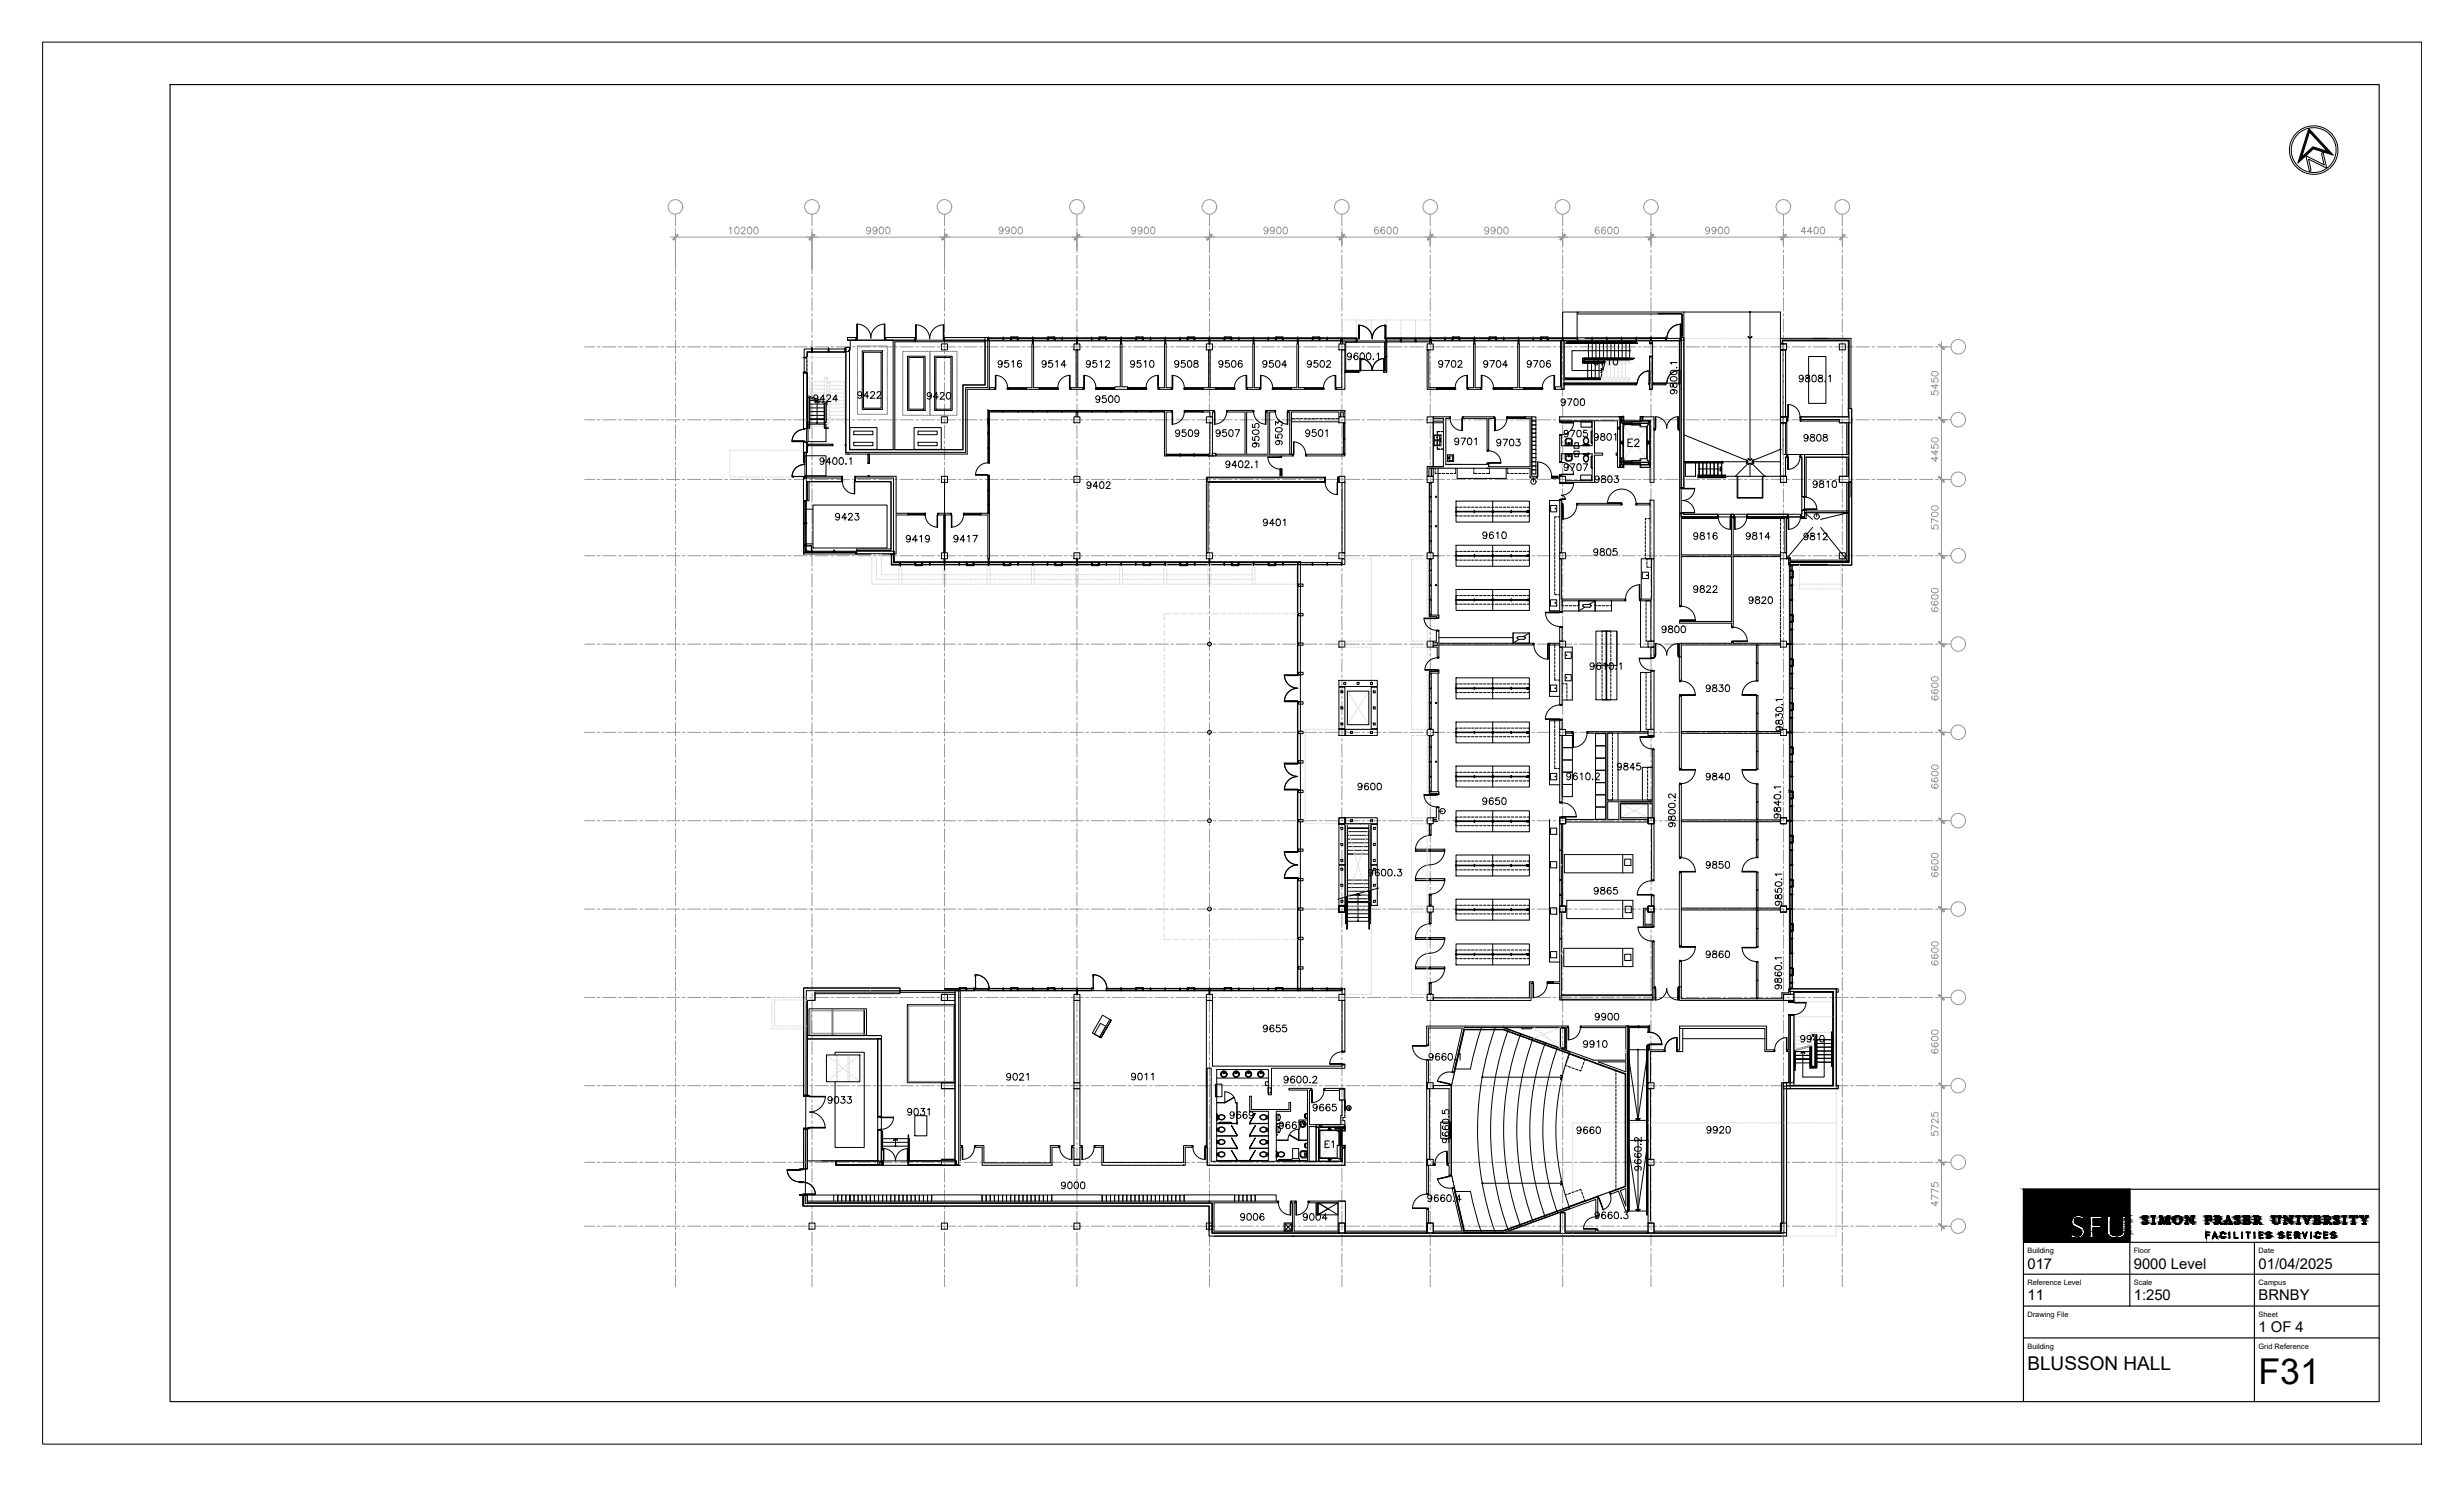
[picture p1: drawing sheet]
<svg xmlns="http://www.w3.org/2000/svg" width="737mm" height="444mm" viewBox="0 0 737 444" stroke-linecap="round" stroke-linejoin="round" font-family="sans-serif">
<defs><g id="words">
<text font-size="10.6" x="675.2" y="413.7">F31</text>
<text font-size="5.7" x="606.1" y="409.5">BLUSSON HALL</text>
<g font-size="4.4">
<text x="606.1" y="379.2">017</text>
<text x="637.9" y="379.2">9000 Level</text>
<text x="675.2" y="379.2">01/04/2025</text>
<text x="606.1" y="388.7">11</text>
<text x="637.9" y="388.7">1:250</text>
<text x="675.2" y="388.7">BRNBY</text>
<text x="675.2" y="398.1">1 OF 4</text>
</g>
<g font-size="2.2">
<text x="606.1" y="374.5">Building</text>
<text x="637.9" y="374.5">Floor</text>
<text x="675.2" y="374.5">Date</text>
<text x="606.1" y="384.1">Reference Level</text>
<text x="637.9" y="384.1">Scale</text>
<text x="675.2" y="384.1">Campus</text>
<text x="606.1" y="393.6">Drawing File</text>
<text x="675.2" y="393.6">Sheet</text>
<text x="606.1" y="403.1">Building</text>
<text x="675.2" y="403.1">Grid Reference</text>
</g>
</g></defs>
<!-- layer: FP017_09 Data|GROS -->
<path d="M241.2 105.1h12.5v-.4h.5v-3h40.3v.2h208.1v52.6h36.9v-18.6h-6.4v-34h19.4l.2 66.2h-17.8v128.3h13.2v28.3h-14.8v44h-171.1v-2.1h-.8v-.2h.8v-6.7h-121.5l.3-63.6h147.7v-128.2h-121.3v-3.1h-26.4z" fill="none" stroke="#000" stroke-width=".3"/>
<!-- layer: FP017_09|SGRDI -->
<g fill="none" stroke="#989898" stroke-width=".3">
<path d="M200.4 70.9h351.9M201.9 69.4v11.4M218 68.3l.5-.4v2M219.9 68a.59 .59 0 0 1 1 .3l.1 .5a.9 .9 0 0 1-.8 1.1l-.5-.4-.1-.5zM221.6 68.4l.4-.5h.4l.4 .4-.3 .6-1 1h1.4M223.7 68a.59 .59 0 0 1 1 .3l.1 .5a.9 .9 0 0 1-.8 1.1l-.5-.4-.1-.5zM225.6 68a.59 .59 0 0 1 1 .3l.1 .5a.9 .9 0 0 1-.8 1.1l-.5-.4-.1-.5zM242.7 69.4v11.4M260.3 68.6a.62 .62 0 0 1-.9 .5 .62 .62 0 0 1-.2-1 .62 .62 0 0 1 1 .1l.1 .4a.94 .94 0 0 1-.8 1.3l-.4-.3M262.2 68.6a.62 .62 0 0 1-.9 .5 .62 .62 0 0 1-.2-1 .62 .62 0 0 1 1 .1l.1 .4a.94 .94 0 0 1-.8 1.3l-.4-.3M263.1 68a.63 .63 0 0 1 1 .3l.1 .5a.91 .91 0 0 1-.6 1.1h-.2a1.34 1.34 0 0 1-.3-1.9zM265 68a.63 .63 0 0 1 1 .3l.1 .5a.91 .91 0 0 1-.6 1.1h-.2a1.34 1.34 0 0 1-.3-1.9z"/>
<path d="M282.4 69.4v11.4M299.8 68.6a.62 .62 0 0 1-.8 .5 .62 .62 0 0 1-.2-1 .62 .62 0 0 1 1 .1v.4a.94 .94 0 0 1-.7 1.3l-.4-.3M301.8 68.6a.62 .62 0 0 1-.9 .5 .62 .62 0 0 1-.2-1 .62 .62 0 0 1 1 .1l.1 .4a.94 .94 0 0 1-.8 1.3l-.4-.3M302.7 68a.59 .59 0 0 1 1 .3l.1 .5a.9 .9 0 0 1-.8 1.1l-.5-.4-.1-.5zM304.6 68a.59 .59 0 0 1 1 .3l.1 .5a.9 .9 0 0 1-.8 1.1l-.5-.4-.1-.5zM321.9 69.4v5.3M339.5 68.6a.62 .62 0 0 1-.9 .5 .62 .62 0 0 1-.2-1 .62 .62 0 0 1 1 .1l.1 .4a.94 .94 0 0 1-.8 1.3l-.4-.3M341.4 68.6a.62 .62 0 0 1-.9 .5 .62 .62 0 0 1-.2-1 .62 .62 0 0 1 1 .1l.1 .4a.94 .94 0 0 1-.8 1.3l-.4-.3M342.3 68a.63 .63 0 0 1 1 .3l.1 .5a.91 .91 0 0 1-.6 1.1h-.2a1.34 1.34 0 0 1-.3-1.9zM344.2 68a.63 .63 0 0 1 1 .3l.1 .5a.91 .91 0 0 1-.6 1.1h-.2a1.34 1.34 0 0 1-.3-1.9zM361.6 69.4v6.1M379.1 68.6a.62 .62 0 0 1-.9 .5 .62 .62 0 0 1-.2-1 .62 .62 0 0 1 1 .1l.1 .4a.94 .94 0 0 1-.8 1.3l-.4-.3"/>
<path d="M381 68.6a.62 .62 0 0 1-.9 .5 .62 .62 0 0 1-.2-1 .62 .62 0 0 1 1 .1l.1 .4a.94 .94 0 0 1-.8 1.3l-.4-.3M381.9 68a.59 .59 0 0 1 1 .3l.1 .5a.9 .9 0 0 1-.8 1.1l-.5-.4-.1-.5zM383.8 68a.59 .59 0 0 1 1 .3l.1 .5a.9 .9 0 0 1-.8 1.1l-.5-.4-.1-.5zM401.2 69.4v3.9M412 68.2l-.1-.2a.63 .63 0 0 0-.9 .3 1.23 1.23 0 0 0 .4 1.6 .63 .63 0 0 0 .7-.5 .63 .63 0 0 0-.5-.7 .63 .63 0 0 0-.7 .5M413.9 68.2v-.2a.63 .63 0 0 0-1 .3 1.23 1.23 0 0 0 .4 1.6 .63 .63 0 0 0 .7-.5 .63 .63 0 0 0-.5-.7 .63 .63 0 0 0-.7 .5M414.9 68a.63 .63 0 0 1 .9 .3l.1 .5a.91 .91 0 0 1-.5 1.1h-.2a1.34 1.34 0 0 1-.3-1.9zM416.8 68a.63 .63 0 0 1 .9 .3l.1 .5a.91 .91 0 0 1-.5 1.1h-.2a1.34 1.34 0 0 1-.3-1.9zM427.6 69.4v3.9M445.1 68.6a.62 .62 0 0 1-.9 .5 .62 .62 0 0 1-.2-1 .62 .62 0 0 1 1 .1l.1 .4a.94 .94 0 0 1-.8 1.3l-.4-.3M447 68.6a.62 .62 0 0 1-.9 .5 .62 .62 0 0 1-.2-1 .62 .62 0 0 1 1 .1l.1 .4a.94 .94 0 0 1-.8 1.3l-.4-.3M447.9 68a.59 .59 0 0 1 1 .3l.1 .5a.9 .9 0 0 1-.8 1.1l-.5-.4-.1-.5z"/>
<path d="M449.8 68a.59 .59 0 0 1 1 .3l.1 .5a.9 .9 0 0 1-.8 1.1l-.5-.4-.1-.5zM467.1 69.4v3.9M478 68.2l-.1-.2a.63 .63 0 0 0-.9 .3 1.23 1.23 0 0 0 .4 1.6 .63 .63 0 0 0 .7-.5 .63 .63 0 0 0-.5-.7 .63 .63 0 0 0-.7 .5M479.9 68.2l-.1-.2a.63 .63 0 0 0-.9 .3 1.23 1.23 0 0 0 .4 1.6 .63 .63 0 0 0 .7-.5 .63 .63 0 0 0-.5-.7 .63 .63 0 0 0-.7 .5M480.9 68a.63 .63 0 0 1 .9 .3l.1 .5a.91 .91 0 0 1-.5 1.1h-.2a1.34 1.34 0 0 1-.3-1.9zM482.8 68a.63 .63 0 0 1 .9 .3l.1 .5a.91 .91 0 0 1-.5 1.1h-.2a1.34 1.34 0 0 1-.3-1.9zM493.6 69.4v3.9M511.1 68.6a.63 .63 0 0 1-.8 .6 .63 .63 0 0 1-.4-1 .63 .63 0 0 1 1.1 0l.1 .4a.99 .99 0 0 1-.8 1.3l-.4-.3M513 68.6a.63 .63 0 0 1-.8 .6 .63 .63 0 0 1-.4-1 .63 .63 0 0 1 1.1 0l.1 .4a.99 .99 0 0 1-.8 1.3l-.3-.3M513.9 68a.64 .64 0 0 1 1 .3v1.2a.62 .62 0 0 1-.6 .4 .62 .62 0 0 1-.5-.4l-.2-.7zM515.8 68a.64 .64 0 0 1 1 .3v1.2a.62 .62 0 0 1-.6 .4 .62 .62 0 0 1-.5-.4l-.2-.7zM533.1 69.4v3.9"/>
<path d="M539.9 69.2h-1.5l1-1.3v2M541.8 69.2h-1.5l1-1.3v2M542.5 68a.59 .59 0 0 1 1 .3l.1 .5a.91 .91 0 0 1-.6 1.1h-.2a1.29 1.29 0 0 1-.3-1.9zM544.4 68a.59 .59 0 0 1 1 .3l.1 .5a.91 .91 0 0 1-.6 1.1h-.2a1.29 1.29 0 0 1-.3-1.9zM550.8 69.4v3.9M577.4 117v.9l.9 .1a.71 .71 0 0 1 0-1.1 .71 .71 0 0 1 1.1 .2 .71 .71 0 0 1-.4 1M577.4 113.2v.9l.9 .1a.71 .71 0 0 1 0-1.1 .71 .71 0 0 1 1.1 .2 .71 .71 0 0 1-.4 1M577.5 111.4l.8-.3h.7a.62 .62 0 0 1 .4 .6 .62 .62 0 0 1-.4 .6l-.5 .1a.9 .9 0 0 1-1.1-.8zM578.7 114.8v1.4l-1.3-1h2M580.4 102.2v265.8M580.6 103.7h1.3M577.4 133v.9l.9 .1a.71 .71 0 0 1 0-1.1 .71 .71 0 0 1 1.1 .2 .71 .71 0 0 1-.4 1"/>
<path d="M577.5 131.2l.8-.3 .7 .1a.62 .62 0 0 1 .4 .5 .62 .62 0 0 1-.4 .6l-.5 .1a.9 .9 0 0 1-1.1-.7zM578.7 136.5v1.4l-1.3-.9h2M578.7 134.6v1.4l-1.3-.9h2M580.6 125.5h1.3M577.4 157.1v.9l.9 .1a.71 .71 0 0 1 0-1 .71 .71 0 0 1 1.1 .1 .71 .71 0 0 1-.4 1.1M577.5 153.4l.8-.3 .7 .1a.62 .62 0 0 1 .4 .5 .62 .62 0 0 1-.4 .6l-.5 .1a.9 .9 0 0 1-1.1-.7zM577.5 151.5l.8-.3 .7 .1a.62 .62 0 0 1 .4 .5 .62 .62 0 0 1-.4 .6l-.5 .1a.9 .9 0 0 1-1.1-.7zM579.4 156l-2-1v1.4M580.6 143.3h1.3M577.5 178.1l.8-.3a.91 .91 0 0 1 1.1 .5 1.06 1.06 0 0 1-1 .8 1.06 1.06 0 0 1-1-.8zM577.5 176.2l.8-.3a.91 .91 0 0 1 1.1 .5 1.06 1.06 0 0 1-1 .8 1.06 1.06 0 0 1-1-.8zM577.7 179.8h-.2a.63 .63 0 0 0 .3 1 1.23 1.23 0 0 0 1.6-.4 .63 .63 0 0 0-.5-.7 .63 .63 0 0 0-.7 .5 .63 .63 0 0 0 .5 .7"/>
<path d="M580.6 166.1h1.3M577.7 181.7l-.2 .1a.63 .63 0 0 0 .3 .9 1.23 1.23 0 0 0 1.6-.4 .63 .63 0 0 0-.5-.7 .63 .63 0 0 0-.7 .5 .63 .63 0 0 0 .5 .7M580.4 192.5h1.5M577.5 204.4l.8-.2a.91 .91 0 0 1 1.1 .5 1.06 1.06 0 0 1-1 .8 1.06 1.06 0 0 1-1-.8zM577.5 202.5l.8-.2a.91 .91 0 0 1 1.1 .5 1.06 1.06 0 0 1-1 .8 1.06 1.06 0 0 1-1-.8zM577.7 208.1l-.2 .1a.64 .64 0 0 0 .3 .9 1.2 1.2 0 0 0 1.6-.5 .63 .63 0 0 0-.6-.6 .63 .63 0 0 0-.6 .6 .63 .63 0 0 0 .5 .6M577.7 206.2l-.2 .1a.64 .64 0 0 0 .3 .9 1.2 1.2 0 0 0 1.6-.5 .63 .63 0 0 0-.6-.6 .63 .63 0 0 0-.6 .6 .63 .63 0 0 0 .5 .6M580.4 218.9h1.5M577.5 230.9l.8-.3h.7a.62 .62 0 0 1 .4 .6 .62 .62 0 0 1-.4 .6l-.5 .1a.9 .9 0 0 1-1.1-.7zM577.5 229l.8-.3h.7a.62 .62 0 0 1 .4 .6 .62 .62 0 0 1-.4 .6l-.5 .1a.9 .9 0 0 1-1.1-.8zM577.7 234.5l-.2 .1a.59 .59 0 0 0 .3 .9h1.3a.62 .62 0 0 0 .1-1 .62 .62 0 0 0-1 .2 .62 .62 0 0 0 .5 .9M577.7 232.6l-.2 .1a.59 .59 0 0 0 .3 .9h1.3a.62 .62 0 0 0 .1-1 .62 .62 0 0 0-1 .2 .62 .62 0 0 0 .5 .9"/>
<path d="M577.5 257.3l.8-.3a.91 .91 0 0 1 1.1 .5 1.06 1.06 0 0 1-1 .8 1.06 1.06 0 0 1-1-.8zM577.5 255.4l.8-.3a.91 .91 0 0 1 1.1 .5 1.06 1.06 0 0 1-1 .8 1.06 1.06 0 0 1-1-.8zM577.7 259l-.2 .1a.63 .63 0 0 0 .3 .9 1.23 1.23 0 0 0 1.6-.4 .63 .63 0 0 0-.5-.7 .63 .63 0 0 0-.7 .5 .63 .63 0 0 0 .5 .7M580.4 245.3h1.5M577.7 260.9l-.2 .1a.63 .63 0 0 0 .3 .9 1.23 1.23 0 0 0 1.6-.4 .63 .63 0 0 0-.5-.7 .63 .63 0 0 0-.7 .5 .63 .63 0 0 0 .5 .7M580.4 271.8h1.5M577.5 283.6l.8-.2a.91 .91 0 0 1 1.1 .5 1.06 1.06 0 0 1-1 .8 1.06 1.06 0 0 1-1-.8zM577.5 281.7l.8-.2a.91 .91 0 0 1 1.1 .5 1.06 1.06 0 0 1-1 .8 1.06 1.06 0 0 1-1-.8zM577.7 287.3l-.2 .1a.64 .64 0 0 0 .3 .9 1.2 1.2 0 0 0 1.6-.5 .63 .63 0 0 0-.6-.6 .63 .63 0 0 0-.6 .6 .63 .63 0 0 0 .5 .6M577.7 285.4l-.2 .1a.64 .64 0 0 0 .3 .9 1.2 1.2 0 0 0 1.6-.5 .63 .63 0 0 0-.6-.6 .63 .63 0 0 0-.6 .6 .63 .63 0 0 0 .5 .6M580.4 298.2h1.5M577.5 310.1l.8-.3a.9 .9 0 0 1 1.1 .7 1.1 1.1 0 0 1-1.1 .6 1.1 1.1 0 0 1-.9-.7z"/>
<path d="M577.5 308.2l.8-.3a.9 .9 0 0 1 1.1 .7 1.1 1.1 0 0 1-1.1 .6 1.1 1.1 0 0 1-.9-.7zM577.7 313.7l-.2 .1a.59 .59 0 0 0 .3 .9 .99 .99 0 0 0 1.6-.5 .63 .63 0 0 0-.6-.6 .63 .63 0 0 0-.6 .6 .63 .63 0 0 0 .5 .6M577.7 311.8l-.2 .1a.59 .59 0 0 0 .3 .9 .99 .99 0 0 0 1.6-.5 .63 .63 0 0 0-.6-.6 .63 .63 0 0 0-.6 .6 .63 .63 0 0 0 .5 .6M577.4 338.4v.9l.9 .1a.71 .71 0 0 1 0-1.1 .71 .71 0 0 1 1.1 .2 .71 .71 0 0 1-.4 1M577.4 332.7v.9l.9 .1a.72 .72 0 0 1-.1-1.1 .72 .72 0 0 1 1.1 .2 .72 .72 0 0 1-.3 1M579.4 337.2l-2-.9v1.3M579.4 334.4v1.3l-1-1-.6-.2-.4 .4v.4l.5 .3M580.4 324.5h1.5M577.4 353.6v1l.9 .1a.7 .7 0 0 1-.1-1.1 .7 .7 0 0 1 1.1 .1 .7 .7 0 0 1-.3 1.1M578.7 359.1v1.4l-1.3-.9h2M579.4 358.2l-2-.9v1.3M579.4 356.3l-2-.9v1.3"/>
<path d="M580.8 347.4h1.1M580.4 366.5h1.5"/>
</g>
<!-- layer: FP017_09 Data|X-REF1 -->
<g fill="#989898" stroke="#989898" stroke-width=".3">
<path d="M283 70.1l-1.3 1.6 1.5-1.5zM283 70.1l-1.3 1.6-.2-.1z"/>
<path d="M321.1 71.6l.2 .1 1.3-1.6zM322.6 70.1l.2 .1-1.5 1.5z"/>
<path d="M322.6 70.1l-1.3 1.6 1.5-1.5zM321.1 71.6l1.5-1.5-1.3 1.6z"/>
<path d="M360.7 71.6l.2 .1 1.3-1.6zM362.2 70.1l.2 .1-1.5 1.5z"/>
<path d="M362.2 70.1l-1.3 1.6 1.5-1.5zM362.2 70.1l-1.3 1.6-.2-.1z"/>
<path d="M400.3 71.6l.2 .1 1.3-1.6zM401.8 70.1l.2 .1-1.5 1.5z"/>
<path d="M401.8 70.1l-1.3 1.6 1.5-1.5zM400.3 71.6l1.5-1.5-1.3 1.6z"/>
<path d="M426.7 71.6l.2 .1 1.3-1.6zM428.2 70.1l.2 .1-1.5 1.5z"/>
<path d="M428.2 70.1l-1.3 1.6 1.5-1.5zM426.7 71.6l1.5-1.5-1.3 1.6z"/>
<path d="M466.3 71.6l.2 .1 1.3-1.6zM467.8 70.1l.2 .1-1.5 1.5z"/>
<path d="M494.2 70.1l-1.3 1.6 1.5-1.5zM492.7 71.6l1.5-1.5-1.3 1.6z"/>
<path d="M532.3 71.6l.2 .1 1.3-1.6zM533.8 70.1l.2 .1-1.5 1.5z"/>
<path d="M533.8 70.1l-1.3 1.6 1.5-1.5zM533.8 70.1l-1.3 1.6-.2-.1z"/>
<path d="M551.4 70.1l-1.4 1.5 .1 .1zM551.4 70.1l.2 .1-1.5 1.5z"/>
<path d="M467.8 70.1l-1.3 1.6 1.5-1.5zM467.8 70.1l-1.3 1.6-.2-.1z"/>
<path d="M492.7 71.6l.2 .1 1.3-1.6zM494.2 70.1l.2 .1-1.5 1.5z"/>
<path d="M243.4 70.1l-1.3 1.6 1.5-1.5zM241.9 71.6l1.5-1.5-1.3 1.6z"/>
<path d="M281.5 71.6l.2 .1 1.3-1.6zM283 70.1l.2 .1-1.5 1.5z"/>
<path d="M579.6 165.5l1.5 1.5 .1-.2zM579.6 165.5l.1-.2 1.5 1.5z"/>
<path d="M579.7 191.7l-.1 .2 1.6 1.3zM579.6 191.9l1.6 1.3-.1 .2z"/>
<path d="M579.6 191.9l1.5 1.5 .1-.2zM579.7 191.7l1.5 1.5-1.6-1.3z"/>
<path d="M579.7 218.1l-.1 .2 1.6 1.3zM579.6 218.3l1.6 1.3-.1 .2z"/>
<path d="M579.6 218.3l1.5 1.5 .1-.2zM579.7 218.1l1.5 1.5-1.6-1.3z"/>
<path d="M579.7 244.5l-.1 .2 1.6 1.3zM579.6 244.7l1.6 1.3-.1 .2z"/>
<path d="M579.6 244.7l1.5 1.5 .1-.2zM579.6 244.7l.1-.2 1.5 1.5z"/>
<path d="M579.7 270.9l-.1 .2 1.6 1.3zM579.6 271.1l1.6 1.3-.1 .2z"/>
<path d="M579.6 271.1l1.5 1.5 .1-.2zM579.7 270.9l1.5 1.5-1.6-1.3z"/>
<path d="M579.7 297.3l-.1 .2 1.6 1.3zM579.6 297.5l1.6 1.3-.1 .2z"/>
<path d="M579.6 346.8l1.5 1.4 .1-.1zM579.7 346.6l1.5 1.5-1.6-1.3z"/>
<path d="M579.7 365.7l-.1 .2 1.6 1.3zM579.6 365.9l1.6 1.3-.1 .1z"/>
<path d="M579.7 323.7l-.1 .2 1.6 1.3zM579.6 323.9l1.6 1.3-.1 .2z"/>
<path d="M579.6 297.5l1.5 1.5 .1-.2zM579.7 297.3l1.5 1.5-1.6-1.3z"/>
<path d="M579.6 323.9l1.5 1.5 .1-.2zM579.7 323.7l1.5 1.5-1.6-1.3z"/>
<path d="M579.7 346.6l-.1 .2 1.6 1.3zM579.6 346.8l1.6 1.3-.1 .1z"/>
<path d="M202.6 70.1l-1.3 1.6 1.5-1.5zM202.6 70.1l-1.3 1.6-.2-.1z"/>
<path d="M241.9 71.6l.2 .1 1.3-1.6zM243.4 70.1l.2 .1-1.5 1.5z"/>
<path d="M579.7 165.3l-.1 .2 1.6 1.3zM579.6 165.5l1.6 1.3-.1 .2z"/>
<path d="M579.6 142.6l1.5 1.5 .1-.2zM579.7 142.5l1.5 1.4-1.6-1.3z"/>
<path d="M579.7 142.5l-.1 .1 1.6 1.3zM579.6 142.6l1.6 1.3-.1 .2z"/>
<path d="M579.6 124.8l1.5 1.5 .1-.1zM579.7 124.6l1.5 1.6-1.6-1.4z"/>
<path d="M579.7 124.6l-.1 .2 1.6 1.4zM579.6 124.8l1.6 1.4-.1 .1z"/>
<path d="M579.6 103l1.5 1.5 .1-.1zM579.7 102.8l1.5 1.6-1.6-1.4z"/>
</g>
<!-- layer: FP017_09|SGR -->
<g fill="none" stroke="#989898" stroke-width=".3">
<path d="M201.9 64.1v3.4M201.9 68.3v.8M201.9 69.9v4M201.9 74.7v.8M201.9 76.3v3.9M242.7 64.1v3.4M242.7 68.3v.8M242.7 69.9v4M242.7 74.7v.8M242.7 76.3v3.9M282.4 64.1v3.4M282.4 68.3v.8"/>
<path d="M282.4 69.9v4M282.4 74.7v.8M282.4 76.3v3.9M321.9 64.1v3.4M321.9 68.3v.8M321.9 69.9v4M321.9 74.7v.8M321.9 76.3v3.9M361.6 64.1v3.4M361.6 68.3v.8M361.6 69.9v4M361.6 74.7v.8"/>
<path d="M361.6 76.3v3.9M401.2 64.1v3.4M401.2 68.3v.8M401.2 69.9v4M401.2 74.7v.8M401.2 76.3v3.9M427.6 64.1v3.4M427.6 68.3v.8M427.6 69.9v4M427.6 74.7v.8M427.6 76.3v3.9M467.1 64.1v3.4"/>
<path d="M467.1 68.3v.8M467.1 69.9v4M467.1 74.7v.8M467.1 76.3v3.9M493.6 64.1v3.4M493.6 68.3v.8M493.6 69.9v4M493.6 74.7v.8M493.6 76.3v3.9M533.1 64.1v3.4M533.1 68.3v.8M533.1 69.9v4"/>
<path d="M533.1 74.7v.8M533.1 76.3v3.9M550.8 64.1v3.4M550.8 68.3v.8M550.8 69.9v4M550.8 74.7v.8M550.8 76.3v3.9M201.9 81v.8M201.9 82.6v4M201.9 87.4v.8M201.9 89v3.9M201.9 93.7v.8"/>
<path d="M201.9 95.3v4M242.7 81v.8M242.7 82.6v4M242.7 87.4v.8M242.7 89v3.9M242.7 93.7v.8M242.7 95.3v4M282.4 81v.8M282.4 82.6v4M282.4 87.4v.8M282.4 89v3.9M282.4 93.7v.8"/>
<path d="M282.4 95.3v4M321.9 81v.8M321.9 82.6v4M321.9 87.4v.8M321.9 89v3.9M321.9 93.7v.8M321.9 95.3v4M361.6 81v.8M361.6 82.6v4M361.6 87.4v.8M361.6 89v3.9M361.6 93.7v.8"/>
<path d="M361.6 95.3v4M401.2 81v.8M401.2 82.6v4M401.2 87.4v.8M401.2 89v3.9M401.2 93.7v.8M401.2 95.3v4M427.6 81v.8M427.6 82.6v4M427.6 87.4v.8M427.6 89v3.9M427.6 93.7v.8"/>
<path d="M427.6 95.3v4M467.1 81v.8M467.1 82.6v4M467.1 87.4v.8M467.1 89v3.9M467.1 93.7v.8M467.1 95.3v4M493.6 81v.8M493.6 82.6v4M493.6 87.4v.8M493.6 89v3.9M493.6 93.7v.8"/>
<path d="M493.6 95.3v4M533.1 81v.8M533.1 82.6v4M533.1 87.4v.8M533.1 89v3.9M533.1 93.7v.8M533.1 95.3v4M550.8 81v.8M550.8 82.6v4M550.8 87.4v.8M550.8 89v3.9M550.8 93.7v.8"/>
<path d="M550.8 95.3v4M174.8 103.7h3M178.6 103.7h.8M180.2 103.7h3.9M184.9 103.7h.8M186.5 103.7h4M191.3 103.7h.8M192.9 103.7h3.9M197.6 103.7h.8M199.2 103.7h4M201.9 100.1v.8M201.9 101.7v4"/>
<path d="M201.9 106.4v.8M201.9 108v4M201.9 112.8v.8M201.9 114.4v4M201.9 119.1v.8M204 103.7h.8M205.6 103.7h3.9M210.3 103.7h.8M211.9 103.7h4M216.7 103.7h.8M218.3 103.7h3.9M223 103.7h.8"/>
<path d="M224.6 103.7h4M229.4 103.7h.8M231 103.7h3.9M235.7 103.7h.8M237.3 103.7h4M242.1 103.7h.8M242.7 100.1v.8M242.7 101.7v4M242.7 106.4v.8M242.7 108v4M242.7 112.8v.8M242.7 114.4v4"/>
<path d="M242.7 119.1v.8M243.7 103.7h3.9M248.4 103.7h.8M250 103.7h4M254.8 103.7h.8M256.4 103.7h3.9M261.1 103.7h.8M262.7 103.7h4M267.5 103.7h.8M269.1 103.7h3.9M273.8 103.7h.8M275.4 103.7h4"/>
<path d="M280.2 103.7h.8M281.8 103.7h3.9M282.4 100.1v.8M282.4 101.7v4M282.4 106.4v.8M282.4 108v4M282.4 112.8v.8M282.4 114.4v4M282.4 119.1v.8M286.5 103.7h.8M288.1 103.7h4M292.9 103.7h.8"/>
<path d="M294.5 103.7h3.9M299.2 103.7h.8M300.8 103.7h4M305.6 103.7h.8M307.2 103.7h3.9M311.9 103.7h.8M313.5 103.7h4M318.3 103.7h.8M319.9 103.7h3.9M321.9 100.1v.8M321.9 101.7v4M321.9 106.4v.8"/>
<path d="M321.9 108v4M321.9 112.8v.8M321.9 114.4v4M321.9 119.1v.8M324.6 103.7h.8M326.2 103.7h4M331 103.7h.8M332.6 103.7h3.9M337.3 103.7h.8M338.9 103.7h4M343.7 103.7h.8M345.3 103.7h4"/>
<path d="M350 103.7h.8M351.6 103.7h4M356.4 103.7h.8M358 103.7h4M361.6 100.1v.8M361.6 101.7v4M361.6 106.4v.8M361.6 108v4M361.6 112.8v.8M361.6 114.4v4M361.6 119.1v.8M362.7 103.7h.8"/>
<path d="M364.3 103.7h4M369.1 103.7h.8M370.7 103.7h4M375.4 103.7h.8M377 103.7h4M381.8 103.7h.8M383.4 103.7h4M388.1 103.7h.8M389.7 103.7h4M394.5 103.7h.8M396.1 103.7h4M400.8 103.7h.8"/>
<path d="M401.2 100.1v.8M401.2 101.7v4M401.2 106.4v.8M401.2 108v4M401.2 112.8v.8M401.2 114.4v4M401.2 119.1v.8M402.4 103.7h4M407.2 103.7h.8M408.8 103.7h4M413.5 103.7h.8M415.1 103.7h4"/>
<path d="M419.9 103.7h.8M421.5 103.7h4M426.2 103.7h.8M427.6 100.1v.8M427.6 101.7v4M427.6 106.4v.8M427.6 108v4M427.6 112.8v.8M427.6 114.4v4M427.6 119.1v.8M427.8 103.7h4M432.6 103.7h.8"/>
<path d="M434.2 103.7h4M438.9 103.7h.8M440.5 103.7h4M445.3 103.7h.8M446.9 103.7h4M451.6 103.7h.8M453.2 103.7h4M458 103.7h.8M459.6 103.7h4M464.3 103.7h.8M465.9 103.7h4M467.1 100.1v.8"/>
<path d="M467.1 101.7v4M467.1 106.4v.8M467.1 108v4M467.1 112.8v.8M467.1 114.4v4M467.1 119.1v.8M470.7 103.7h.8M472.3 103.7h4M477 103.7h.8M478.6 103.7h4M483.4 103.7h.8M485 103.7h4"/>
<path d="M489.7 103.7h.8M491.3 103.7h4M493.6 100.1v.8M493.6 101.7v4M493.6 106.4v.8M493.6 108v4M493.6 112.8v.8M493.6 114.4v4M493.6 119.1v.8M496.1 103.7h.8M497.7 103.7h4M502.4 103.7h.8"/>
<path d="M504 103.7h4M508.8 103.7h.8M510.4 103.7h4M515.2 103.7h.7M516.7 103.7h4M521.5 103.7h.8M523.1 103.7h4M527.9 103.7h.7M529.4 103.7h4M533.1 100.1v.8M533.1 101.7v4M533.1 106.4v.8"/>
<path d="M533.1 108v4M533.1 112.8v.8M533.1 114.4v4M533.1 119.1v.8M534.2 103.7h.8M535.8 103.7h4M540.6 103.7h.7M542.1 103.7h4M546.9 103.7h.8M548.5 103.7h4M550.8 100.1v.8M550.8 101.7v4"/>
<path d="M550.8 106.4v.8M550.8 108v4M550.8 112.8v.8M550.8 114.4v4M550.8 119.1v.8M553.3 103.7h.7M554.8 103.7h4M559.6 103.7h.8M561.2 103.7h4M566 103.7h.7M567.5 103.7h4M572.3 103.7h.8"/>
<path d="M573.9 103.7h4M578.7 103.7h.7M580.2 103.7h3M174.8 125.5h3M178.6 125.5h.8M180.2 125.5h3.9M184.9 125.5h.8M186.5 125.5h4M191.3 125.5h.8M192.9 125.5h3.9M197.6 125.5h.8M199.2 125.5h4"/>
<path d="M201.9 120.7v4M201.9 125.5v.8M201.9 127.1v4M201.9 131.8v.8M201.9 133.4v4M201.9 138.2v.8M201.9 139.8v4M204 125.5h.8M205.6 125.5h3.9M210.3 125.5h.8M211.9 125.5h4M216.7 125.5h.8"/>
<path d="M218.3 125.5h3.9M223 125.5h.8M224.6 125.5h4M229.4 125.5h.8M231 125.5h3.9M235.7 125.5h.8M237.3 125.5h4M242.1 125.5h.8M242.7 120.7v4M242.7 125.5v.8M242.7 127.1v4M242.7 131.8v.8"/>
<path d="M242.7 133.4v4M242.7 138.2v.8M242.7 139.8v4M243.7 125.5h3.9M248.4 125.5h.8M250 125.5h4M254.8 125.5h.8M256.4 125.5h3.9M261.1 125.5h.8M262.7 125.5h4M267.5 125.5h.8M269.1 125.5h3.9"/>
<path d="M273.8 125.5h.8M275.4 125.5h4M280.2 125.5h.8M281.8 125.5h3.9M282.4 120.7v4M282.4 125.5v.8M282.4 127.1v4M282.4 131.8v.8M282.4 133.4v4M282.4 138.2v.8M282.4 139.8v4M286.5 125.5h.8"/>
<path d="M288.1 125.5h4M292.9 125.5h.8M294.5 125.5h3.9M299.2 125.5h.8M300.8 125.5h4M305.6 125.5h.8M307.2 125.5h3.9M311.9 125.5h.8M313.5 125.5h4M318.3 125.5h.8M319.9 125.5h3.9M321.9 120.7v4"/>
<path d="M321.9 125.5v.8M321.9 127.1v4M321.9 131.8v.8M321.9 133.4v4M321.9 138.2v.8M321.9 139.8v4M324.6 125.5h.8M326.2 125.5h4M331 125.5h.8M332.6 125.5h3.9M337.3 125.5h.8M338.9 125.5h4"/>
<path d="M343.7 125.5h.8M345.3 125.5h4M350 125.5h.8M351.6 125.5h4M356.4 125.5h.8M358 125.5h4M361.6 120.7v4M361.6 125.5v.8M361.6 127.1v4M361.6 131.8v.8M361.6 133.4v4M361.6 138.2v.8"/>
<path d="M361.6 139.8v4M362.7 125.5h.8M364.3 125.5h4M369.1 125.5h.8M370.7 125.5h4M375.4 125.5h.8M377 125.5h4M381.8 125.5h.8M383.4 125.5h4M388.1 125.5h.8M389.7 125.5h4M394.5 125.5h.8"/>
<path d="M396.1 125.5h4M400.8 125.5h.8M401.2 120.7v4M401.2 125.5v.8M401.2 127.1v4M401.2 131.8v.8M401.2 133.4v4M401.2 138.2v.8M401.2 139.8v4M402.4 125.5h4M407.2 125.5h.8M408.8 125.5h4"/>
<path d="M413.5 125.5h.8M415.1 125.5h4M419.9 125.5h.8M421.5 125.5h4M426.2 125.5h.8M427.6 120.7v4M427.6 125.5v.8M427.6 127.1v4M427.6 131.8v.8M427.6 133.4v4M427.6 138.2v.8M427.6 139.8v4"/>
<path d="M427.8 125.5h4M432.6 125.5h.8M434.2 125.5h4M438.9 125.5h.8M440.5 125.5h4M445.3 125.5h.8M446.9 125.5h4M451.6 125.5h.8M453.2 125.5h4M458 125.5h.8M459.6 125.5h4M464.3 125.5h.8"/>
<path d="M465.9 125.5h4M467.1 120.7v4M467.1 125.5v.8M467.1 127.1v4M467.1 131.8v.8M467.1 133.4v4M467.1 138.2v.8M467.1 139.8v4M470.7 125.5h.8M472.3 125.5h4M477 125.5h.8M478.6 125.5h4"/>
<path d="M483.4 125.5h.8M485 125.5h4M489.7 125.5h.8M491.3 125.5h4M493.6 120.7v4M493.6 125.5v.8M493.6 127.1v4M493.6 131.8v.8M493.6 133.4v4M493.6 138.2v.8M493.6 139.8v4M496.1 125.5h.8"/>
<path d="M497.7 125.5h4M502.4 125.5h.8M504 125.5h4M508.8 125.5h.8M510.4 125.5h4M515.2 125.5h.7M516.7 125.5h4M521.5 125.5h.8M523.1 125.5h4M527.9 125.5h.7M529.4 125.5h4M533.1 120.7v4"/>
<path d="M533.1 125.5v.8M533.1 127.1v4M533.1 131.8v.8M533.1 133.4v4M533.1 138.2v.8M533.1 139.8v4M534.2 125.5h.8M535.8 125.5h4M540.6 125.5h.7M542.1 125.5h4M546.9 125.5h.8M548.5 125.5h4"/>
<path d="M550.8 120.7v4M550.8 125.5v.8M550.8 127.1v4M550.8 131.8v.8M550.8 133.4v4M550.8 138.2v.8M550.8 139.8v4M553.3 125.5h.7M554.8 125.5h4M559.6 125.5h.8M561.2 125.5h4M566 125.5h.7"/>
<path d="M567.5 125.5h4M572.3 125.5h.8M573.9 125.5h4M578.7 125.5h.7M580.2 125.5h3M174.8 143.3h3M178.6 143.3h.8M180.2 143.3h3.9M184.9 143.3h.8M186.5 143.3h4M191.3 143.3h.8M192.9 143.3h3.9"/>
<path d="M197.6 143.3h.8M199.2 143.3h4M201.9 144.5v.8M201.9 146.1v4M201.9 150.9v.8M201.9 152.5v4M201.9 157.2v.8M201.9 158.8v4M204 143.3h.8M205.6 143.3h3.9M210.3 143.3h.8M211.9 143.3h4"/>
<path d="M216.7 143.3h.8M218.3 143.3h3.9M223 143.3h.8M224.6 143.3h4M229.4 143.3h.8M231 143.3h3.9M235.7 143.3h.8M237.3 143.3h4M242.1 143.3h.8M242.7 144.5v.8M242.7 146.1v4M242.7 150.9v.8"/>
<path d="M242.7 152.5v4M242.7 157.2v.8M242.7 158.8v4M243.7 143.3h3.9M248.4 143.3h.8M250 143.3h4M254.8 143.3h.8M256.4 143.3h3.9M261.1 143.3h.8M262.7 143.3h4M267.5 143.3h.8M269.1 143.3h3.9"/>
<path d="M273.8 143.3h.8M275.4 143.3h4M280.2 143.3h.8M281.8 143.3h3.9M282.4 144.5v.8M282.4 146.1v4M282.4 150.9v.8M282.4 152.5v4M282.4 157.2v.8M282.4 158.8v4M286.5 143.3h.8M288.1 143.3h4"/>
<path d="M292.9 143.3h.8M294.5 143.3h3.9M299.2 143.3h.8M300.8 143.3h4M305.6 143.3h.8M307.2 143.3h3.9M311.9 143.3h.8M313.5 143.3h4M318.3 143.3h.8M319.9 143.3h3.9M321.9 144.5v.8M321.9 146.1v4"/>
<path d="M321.9 150.9v.8M321.9 152.5v4M321.9 157.2v.8M321.9 158.8v4M324.6 143.3h.8M326.2 143.3h4M331 143.3h.8M332.6 143.3h3.9M337.3 143.3h.8M338.9 143.3h4M343.7 143.3h.8M345.3 143.3h4"/>
<path d="M350 143.3h.8M351.6 143.3h4M356.4 143.3h.8M358 143.3h4M361.6 144.5v.8M361.6 146.1v4M361.6 150.9v.8M361.6 152.5v4M361.6 157.2v.8M361.6 158.8v4M362.7 143.3h.8M364.3 143.3h4"/>
<path d="M369.1 143.3h.8M370.7 143.3h4M375.4 143.3h.8M377 143.3h4M381.8 143.3h.8M383.4 143.3h4M388.1 143.3h.8M389.7 143.3h4M394.5 143.3h.8M396.1 143.3h4M400.8 143.3h.8M401.2 144.5v.8"/>
<path d="M401.2 146.1v4M401.2 150.9v.8M401.2 152.5v4M401.2 157.2v.8M401.2 158.8v4M402.4 143.3h4M407.2 143.3h.8M408.8 143.3h4M413.5 143.3h.8M415.1 143.3h4M419.9 143.3h.8M421.5 143.3h4"/>
<path d="M426.2 143.3h.8M427.6 144.5v.8M427.6 146.1v4M427.6 150.9v.8M427.6 152.5v4M427.6 157.2v.8M427.6 158.8v4M427.8 143.3h4M432.6 143.3h.8M434.2 143.3h4M438.9 143.3h.8M440.5 143.3h4"/>
<path d="M445.3 143.3h.8M446.9 143.3h4M451.6 143.3h.8M453.2 143.3h4M458 143.3h.8M459.6 143.3h4M464.3 143.3h.8M465.9 143.3h4M467.1 144.5v.8M467.1 146.1v4M467.1 150.9v.8M467.1 152.5v4"/>
<path d="M467.1 157.2v.8M467.1 158.8v4M470.7 143.3h.8M472.3 143.3h4M477 143.3h.8M478.6 143.3h4M483.4 143.3h.8M485 143.3h4M489.7 143.3h.8M491.3 143.3h4M493.6 144.5v.8M493.6 146.1v4"/>
<path d="M493.6 150.9v.8M493.6 152.5v4M493.6 157.2v.8M493.6 158.8v4M496.1 143.3h.8M497.7 143.3h4M502.4 143.3h.8M504 143.3h4M508.8 143.3h.8M510.4 143.3h4M515.2 143.3h.7M516.7 143.3h4"/>
<path d="M521.5 143.3h.8M523.1 143.3h4M527.9 143.3h.7M529.4 143.3h4M533.1 144.5v.8M533.1 146.1v4M533.1 150.9v.8M533.1 152.5v4M533.1 157.2v.8M533.1 158.8v4M534.2 143.3h.8M535.8 143.3h4"/>
<path d="M540.6 143.3h.7M542.1 143.3h4M546.9 143.3h.8M548.5 143.3h4M550.8 144.5v.8M550.8 146.1v4M550.8 150.9v.8M550.8 152.5v4M550.8 157.2v.8M550.8 158.8v4M553.3 143.3h.7M554.8 143.3h4"/>
<path d="M559.6 143.3h.8M561.2 143.3h4M566 143.3h.7M567.5 143.3h4M572.3 143.3h.8M573.9 143.3h4M578.7 143.3h.7M580.2 143.3h3M174.8 166.1h3M178.6 166.1h.8M180.2 166.1h3.9M184.9 166.1h.8"/>
<path d="M186.5 166.1h4M191.3 166.1h.8M192.9 166.1h3.9M197.6 166.1h.8M199.2 166.1h4M201.9 163.6v.8M201.9 165.2v4M201.9 169.9v.8M201.9 171.5v4M201.9 176.3v.8M201.9 177.9v4M204 166.1h.8"/>
<path d="M205.6 166.1h3.9M210.3 166.1h.8M211.9 166.1h4M216.7 166.1h.8M218.3 166.1h3.9M223 166.1h.8M224.6 166.1h4M229.4 166.1h.8M231 166.1h3.9M235.7 166.1h.8M237.3 166.1h4M242.1 166.1h.8"/>
<path d="M242.7 163.6v.8M242.7 165.2v4M242.7 169.9v.8M242.7 171.5v4M242.7 176.3v.8M242.7 177.9v4M243.7 166.1h3.9M248.4 166.1h.8M250 166.1h4M254.8 166.1h.8M256.4 166.1h3.9M261.1 166.1h.8"/>
<path d="M262.7 166.1h4M267.5 166.1h.8M269.1 166.1h3.9M273.8 166.1h.8M275.4 166.1h4M280.2 166.1h.8M281.8 166.1h3.9M282.4 163.6v.8M282.4 165.2v4M282.4 169.9v.8M282.4 171.5v4M282.4 176.3v.8"/>
<path d="M282.4 177.9v4M286.5 166.1h.8M288.1 166.1h4M292.9 166.1h.8M294.5 166.1h3.9M299.2 166.1h.8M300.8 166.1h4M305.6 166.1h.8M307.2 166.1h3.9M311.9 166.1h.8M313.5 166.1h4M318.3 166.1h.8"/>
<path d="M319.9 166.1h3.9M321.9 163.6v.8M321.9 165.2v4M321.9 169.9v.8M321.9 171.5v4M321.9 176.3v.8M321.9 177.9v4M324.6 166.1h.8M326.2 166.1h4M331 166.1h.8M332.6 166.1h3.9M337.3 166.1h.8"/>
<path d="M338.9 166.1h4M343.7 166.1h.8M345.3 166.1h4M350 166.1h.8M351.6 166.1h4M356.4 166.1h.8M358 166.1h4M361.6 163.6v.8M361.6 165.2v4M361.6 169.9v.8M361.6 171.5v4M361.6 176.3v.8"/>
<path d="M361.6 177.9v4M362.7 166.1h.8M364.3 166.1h4M369.1 166.1h.8M370.7 166.1h4M375.4 166.1h.8M377 166.1h4M381.8 166.1h.8M383.4 166.1h4M388.1 166.1h.8M389.7 166.1h4M394.5 166.1h.8"/>
<path d="M396.1 166.1h4M400.8 166.1h.8M401.2 163.6v.8M401.2 165.2v4M401.2 169.9v.8M401.2 171.5v4M401.2 176.3v.8M401.2 177.9v4M402.4 166.1h4M407.2 166.1h.8M408.8 166.1h4M413.5 166.1h.8"/>
<path d="M415.1 166.1h4M419.9 166.1h.8M421.5 166.1h4M426.2 166.1h.8M427.6 163.6v.8M427.6 165.2v4M427.6 169.9v.8M427.6 171.5v4M427.6 176.3v.8M427.6 177.9v4M427.8 166.1h4M432.6 166.1h.8"/>
<path d="M434.2 166.1h4M438.9 166.1h.8M440.5 166.1h4M445.3 166.1h.8M446.9 166.1h4M451.6 166.1h.8M453.2 166.1h4M458 166.1h.8M459.6 166.1h4M464.3 166.1h.8M465.9 166.1h4M467.1 163.6v.8"/>
<path d="M467.1 165.2v4M467.1 169.9v.8M467.1 171.5v4M467.1 176.3v.8M467.1 177.9v4M470.7 166.1h.8M472.3 166.1h4M477 166.1h.8M478.6 166.1h4M483.4 166.1h.8M485 166.1h4M489.7 166.1h.8"/>
<path d="M491.3 166.1h4M493.6 163.6v.8M493.6 165.2v4M493.6 169.9v.8M493.6 171.5v4M493.6 176.3v.8M493.6 177.9v4M496.1 166.1h.8M497.7 166.1h4M502.4 166.1h.8M504 166.1h4M508.8 166.1h.8"/>
<path d="M510.4 166.1h4M515.2 166.1h.7M516.7 166.1h4M521.5 166.1h.8M523.1 166.1h4M527.9 166.1h.7M529.4 166.1h4M533.1 163.6v.8M533.1 165.2v4M533.1 169.9v.8M533.1 171.5v4M533.1 176.3v.8"/>
<path d="M533.1 177.9v4M534.2 166.1h.8M535.8 166.1h4M540.6 166.1h.7M542.1 166.1h4M546.9 166.1h.8M548.5 166.1h4M550.8 163.6v.8M550.8 165.2v4M550.8 169.9v.8M550.8 171.5v4M550.8 176.3v.8"/>
<path d="M550.8 177.9v4M553.3 166.1h.7M554.8 166.1h4M559.6 166.1h.8M561.2 166.1h4M566 166.1h.7M567.5 166.1h4M572.3 166.1h.8M573.9 166.1h4M578.7 166.1h.7M580.2 166.1h3M174.8 192.5h3"/>
<path d="M178.6 192.5h.8M180.2 192.5h3.9M184.9 192.5h.8M186.5 192.5h4M191.3 192.5h.8M192.9 192.5h3.9M197.6 192.5h.8M199.2 192.5h4M201.9 182.6v.8M201.9 184.2v4M201.9 189v.8M201.9 190.6v4"/>
<path d="M201.9 195.3v.8M201.9 196.9v4M204 192.5h.8M205.6 192.5h3.9M210.3 192.5h.8M211.9 192.5h4M216.7 192.5h.8M218.3 192.5h3.9M223 192.5h.8M224.6 192.5h4M229.4 192.5h.8M231 192.5h3.9"/>
<path d="M235.7 192.5h.8M237.3 192.5h4M242.1 192.5h.8M242.7 182.6v.8M242.7 184.2v4M242.7 189v.8M242.7 190.6v4M242.7 195.3v.8M242.7 196.9v4M243.7 192.5h3.9M248.4 192.5h.8M250 192.5h4"/>
<path d="M254.8 192.5h.8M256.4 192.5h3.9M261.1 192.5h.8M262.7 192.5h4M267.5 192.5h.8M269.1 192.5h3.9M273.8 192.5h.8M275.4 192.5h4M280.2 192.5h.8M281.8 192.5h3.9M282.4 182.6v.8M282.4 184.2v4"/>
<path d="M282.4 189v.8M282.4 190.6v4M282.4 195.3v.8M282.4 196.9v4M286.5 192.5h.8M288.1 192.5h4M292.9 192.5h.8M294.5 192.5h3.9M299.2 192.5h.8M300.8 192.5h4M305.6 192.5h.8M307.2 192.5h3.9"/>
<path d="M311.9 192.5h.8M313.5 192.5h4M318.3 192.5h.8M319.9 192.5h3.9M321.9 182.6v.8M321.9 184.2v4M321.9 189v.8M321.9 190.6v4M321.9 195.3v.8M321.9 196.9v4M324.6 192.5h.8M326.2 192.5h4"/>
<path d="M331 192.5h.8M332.6 192.5h3.9M337.3 192.5h.8M338.9 192.5h4M343.7 192.5h.8M345.3 192.5h4M350 192.5h.8M351.6 192.5h4M356.4 192.5h.8M358 192.5h4M361.6 182.6v.8M361.6 184.2v4"/>
<path d="M361.6 189v.8M361.6 190.6v4M361.6 195.3v.8M361.6 196.9v4M362.7 192.5h.8M364.3 192.5h4M369.1 192.5h.8M370.7 192.5h4M375.4 192.5h.8M377 192.5h4M381.8 192.5h.8M383.4 192.5h4"/>
<path d="M388.1 192.5h.8M389.7 192.5h4M394.5 192.5h.8M396.1 192.5h4M400.8 192.5h.8M401.2 182.6v.8M401.2 184.2v4M401.2 189v.8M401.2 190.6v4M401.2 195.3v.8M401.2 196.9v4M402.4 192.5h4"/>
<path d="M407.2 192.5h.8M408.8 192.5h4M413.5 192.5h.8M415.1 192.5h4M419.9 192.5h.8M421.5 192.5h4M426.2 192.5h.8M427.6 182.6v.8M427.6 184.2v4M427.6 189v.8M427.6 190.6v4M427.6 195.3v.8"/>
<path d="M427.6 196.9v4M427.8 192.5h4M432.6 192.5h.8M434.2 192.5h4M438.9 192.5h.8M440.5 192.5h4M445.3 192.5h.8M446.9 192.5h4M451.6 192.5h.8M453.2 192.5h4M458 192.5h.8M459.6 192.5h4"/>
<path d="M464.3 192.5h.8M465.9 192.5h4M467.1 182.6v.8M467.1 184.2v4M467.1 189v.8M467.1 190.6v4M467.1 195.3v.8M467.1 196.9v4M470.7 192.5h.8M472.3 192.5h4M477 192.5h.8M478.6 192.5h4"/>
<path d="M483.4 192.5h.8M485 192.5h4M489.7 192.5h.8M491.3 192.5h4M493.6 182.6v.8M493.6 184.2v4M493.6 189v.8M493.6 190.6v4M493.6 195.3v.8M493.6 196.9v4M496.1 192.5h.8M497.7 192.5h4"/>
<path d="M502.4 192.5h.8M504 192.5h4M508.8 192.5h.8M510.4 192.5h4M515.2 192.5h.7M516.7 192.5h4M521.5 192.5h.8M523.1 192.5h4M527.9 192.5h.7M529.4 192.5h4M533.1 182.6v.8M533.1 184.2v4"/>
<path d="M533.1 189v.8M533.1 190.6v4M533.1 195.3v.8M533.1 196.9v4M534.2 192.5h.8M535.8 192.5h4M540.6 192.5h.7M542.1 192.5h4M546.9 192.5h.8M548.5 192.5h4M550.8 182.6v.8M550.8 184.2v4"/>
<path d="M550.8 189v.8M550.8 190.6v4M550.8 195.3v.8M550.8 196.9v4M553.3 192.5h.7M554.8 192.5h4M559.6 192.5h.8M561.2 192.5h4M566 192.5h.7M567.5 192.5h4M572.3 192.5h.8M573.9 192.5h4"/>
<path d="M578.7 192.5h.7M580.2 192.5h3M174.8 218.9h3M178.6 218.9h.8M180.2 218.9h3.9M184.9 218.9h.8M186.5 218.9h4M191.3 218.9h.8M192.9 218.9h3.9M197.6 218.9h.8M199.2 218.9h4M201.9 201.7v.8"/>
<path d="M201.9 203.3v4M201.9 208.1v.7M201.9 209.6v4M201.9 214.4v.8M201.9 216v4M204 218.9h.8M205.6 218.9h3.9M210.3 218.9h.8M211.9 218.9h4M216.7 218.9h.8M218.3 218.9h3.9M223 218.9h.8"/>
<path d="M224.6 218.9h4M229.4 218.9h.8M231 218.9h3.9M235.7 218.9h.8M237.3 218.9h4M242.1 218.9h.8M242.7 201.7v.8M242.7 203.3v4M242.7 208.1v.7M242.7 209.6v4M242.7 214.4v.8M242.7 216v4"/>
<path d="M243.7 218.9h3.9M248.4 218.9h.8M250 218.9h4M254.8 218.9h.8M256.4 218.9h3.9M261.1 218.9h.8M262.7 218.9h4M267.5 218.9h.8M269.1 218.9h3.9M273.8 218.9h.8M275.4 218.9h4M280.2 218.9h.8"/>
<path d="M281.8 218.9h3.9M282.4 201.7v.8M282.4 203.3v4M282.4 208.1v.7M282.4 209.6v4M282.4 214.4v.8M282.4 216v4M286.5 218.9h.8M288.1 218.9h4M292.9 218.9h.8M294.5 218.9h3.9M299.2 218.9h.8"/>
<path d="M300.8 218.9h4M305.6 218.9h.8M307.2 218.9h3.9M311.9 218.9h.8M313.5 218.9h4M318.3 218.9h.8M319.9 218.9h3.9M321.9 201.7v.8M321.9 203.3v4M321.9 208.1v.7M321.9 209.6v4M321.9 214.4v.8"/>
<path d="M321.9 216v4M324.6 218.9h.8M326.2 218.9h4M331 218.9h.8M332.6 218.9h3.9M337.3 218.9h.8M338.9 218.9h4M343.7 218.9h.8M345.3 218.9h4M350 218.9h.8M351.6 218.9h4M356.4 218.9h.8"/>
<path d="M358 218.9h4M361.6 201.7v.8M361.6 203.3v4M361.6 208.1v.7M361.6 209.6v4M361.6 214.4v.8M361.6 216v4M362.7 218.9h.8M364.3 218.9h4M369.1 218.9h.8M370.7 218.9h4M375.4 218.9h.8"/>
<path d="M377 218.9h4M381.8 218.9h.8M383.4 218.9h4M388.1 218.9h.8M389.7 218.9h4M394.5 218.9h.8M396.1 218.9h4M400.8 218.9h.8M401.2 201.7v.8M401.2 203.3v4M401.2 208.1v.7M401.2 209.6v4"/>
<path d="M401.2 214.4v.8M401.2 216v4M402.4 218.9h4M407.2 218.9h.8M408.8 218.9h4M413.5 218.9h.8M415.1 218.9h4M419.9 218.9h.8M421.5 218.9h4M426.2 218.9h.8M427.6 201.7v.8M427.6 203.3v4"/>
<path d="M427.6 208.1v.7M427.6 209.6v4M427.6 214.4v.8M427.6 216v4M427.8 218.9h4M432.6 218.9h.8M434.2 218.9h4M438.9 218.9h.8M440.5 218.9h4M445.3 218.9h.8M446.9 218.9h4M451.6 218.9h.8"/>
<path d="M453.2 218.9h4M458 218.9h.8M459.6 218.9h4M464.3 218.9h.8M465.9 218.9h4M467.1 201.7v.8M467.1 203.3v4M467.1 208.1v.7M467.1 209.6v4M467.1 214.4v.8M467.1 216v4M470.7 218.9h.8"/>
<path d="M472.3 218.9h4M477 218.9h.8M478.6 218.9h4M483.4 218.9h.8M485 218.9h4M489.7 218.9h.8M491.3 218.9h4M493.6 201.7v.8M493.6 203.3v4M493.6 208.1v.7M493.6 209.6v4M493.6 214.4v.8"/>
<path d="M493.6 216v4M496.1 218.9h.8M497.7 218.9h4M502.4 218.9h.8M504 218.9h4M508.8 218.9h.8M510.4 218.9h4M515.2 218.9h.7M516.7 218.9h4M521.5 218.9h.8M523.1 218.9h4M527.9 218.9h.7"/>
<path d="M529.4 218.9h4M533.1 201.7v.8M533.1 203.3v4M533.1 208.1v.7M533.1 209.6v4M533.1 214.4v.8M533.1 216v4M534.2 218.9h.8M535.8 218.9h4M540.6 218.9h.7M542.1 218.9h4M546.9 218.9h.8"/>
<path d="M548.5 218.9h4M550.8 201.7v.8M550.8 203.3v4M550.8 208.1v.7M550.8 209.6v4M550.8 214.4v.8M550.8 216v4M553.3 218.9h.7M554.8 218.9h4M559.6 218.9h.8M561.2 218.9h4M566 218.9h.7"/>
<path d="M567.5 218.9h4M572.3 218.9h.8M573.9 218.9h4M578.7 218.9h.7M580.2 218.9h3M201.9 220.8v.7M201.9 222.3v4M201.9 227.1v.8M201.9 228.7v4M201.9 233.5v.7M201.9 235v4M201.9 239.8v.8"/>
<path d="M242.7 220.8v.7M242.7 222.3v4M242.7 227.1v.8M242.7 228.7v4M242.7 233.5v.7M242.7 235v4M242.7 239.8v.8M282.4 220.8v.7M282.4 222.3v4M282.4 227.1v.8M282.4 228.7v4M282.4 233.5v.7"/>
<path d="M282.4 235v4M282.4 239.8v.8M321.9 220.8v.7M321.9 222.3v4M321.9 227.1v.8M321.9 228.7v4M321.9 233.5v.7M321.9 235v4M321.9 239.8v.8M361.6 220.8v.7M361.6 222.3v4M361.6 227.1v.8"/>
<path d="M361.6 228.7v4M361.6 233.5v.7M361.6 235v4M361.6 239.8v.8M401.2 220.8v.7M401.2 222.3v4M401.2 227.1v.8M401.2 228.7v4M401.2 233.5v.7M401.2 235v4M401.2 239.8v.8M427.6 220.8v.7"/>
<path d="M427.6 222.3v4M427.6 227.1v.8M427.6 228.7v4M427.6 233.5v.7M427.6 235v4M427.6 239.8v.8M467.1 220.8v.7M467.1 222.3v4M467.1 227.1v.8M467.1 228.7v4M467.1 233.5v.7M467.1 235v4"/>
<path d="M467.1 239.8v.8M493.6 220.8v.7M493.6 222.3v4M493.6 227.1v.8M493.6 228.7v4M493.6 233.5v.7M493.6 235v4M493.6 239.8v.8M533.1 220.8v.7M533.1 222.3v4M533.1 227.1v.8M533.1 228.7v4"/>
<path d="M533.1 233.5v.7M533.1 235v4M533.1 239.8v.8M550.8 220.8v.7M550.8 222.3v4M550.8 227.1v.8M550.8 228.7v4M550.8 233.5v.7M550.8 235v4M550.8 239.8v.8M174.8 245.3h3M178.6 245.3h.8"/>
<path d="M180.2 245.3h3.9M184.9 245.3h.8M186.5 245.3h4M191.3 245.3h.8M192.9 245.3h3.9M197.6 245.3h.8M199.2 245.3h4M201.9 241.4v4M201.9 246.2v.7M201.9 247.7v4M201.9 252.5v.8M201.9 254.1v4"/>
<path d="M201.9 258.9v.7M204 245.3h.8M205.6 245.3h3.9M210.3 245.3h.8M211.9 245.3h4M216.7 245.3h.8M218.3 245.3h3.9M223 245.3h.8M224.6 245.3h4M229.4 245.3h.8M231 245.3h3.9M235.7 245.3h.8"/>
<path d="M237.3 245.3h4M242.1 245.3h.8M242.7 241.4v4M242.7 246.2v.7M242.7 247.7v4M242.7 252.5v.8M242.7 254.1v4M242.7 258.9v.7M243.7 245.3h3.9M248.4 245.3h.8M250 245.3h4M254.8 245.3h.8"/>
<path d="M256.4 245.3h3.9M261.1 245.3h.8M262.7 245.3h4M267.5 245.3h.8M269.1 245.3h3.9M273.8 245.3h.8M275.4 245.3h4M280.2 245.3h.8M281.8 245.3h3.9M282.4 241.4v4M282.4 246.2v.7M282.4 247.7v4"/>
<path d="M282.4 252.5v.8M282.4 254.1v4M282.4 258.9v.7M286.5 245.3h.8M288.1 245.3h4M292.9 245.3h.8M294.5 245.3h3.9M299.2 245.3h.8M300.8 245.3h4M305.6 245.3h.8M307.2 245.3h3.9M311.9 245.3h.8"/>
<path d="M313.5 245.3h4M318.3 245.3h.8M319.9 245.3h3.9M321.9 241.4v4M321.9 246.2v.7M321.9 247.7v4M321.9 252.5v.8M321.9 254.1v4M321.9 258.9v.7M324.6 245.3h.8M326.2 245.3h4M331 245.3h.8"/>
<path d="M332.6 245.3h3.9M337.3 245.3h.8M338.9 245.3h4M343.7 245.3h.8M345.3 245.3h4M350 245.3h.8M351.6 245.3h4M356.4 245.3h.8M358 245.3h4M361.6 241.4v4M361.6 246.2v.7M361.6 247.7v4"/>
<path d="M361.6 252.5v.8M361.6 254.1v4M361.6 258.9v.7M362.7 245.3h.8M364.3 245.3h4M369.1 245.3h.8M370.7 245.3h4M375.4 245.3h.8M377 245.3h4M381.8 245.3h.8M383.4 245.3h4M388.1 245.3h.8"/>
<path d="M389.7 245.3h4M394.5 245.3h.8M396.1 245.3h4M400.8 245.3h.8M401.2 241.4v4M401.2 246.2v.7M401.2 247.7v4M401.2 252.5v.8M401.2 254.1v4M401.2 258.9v.7M402.4 245.3h4M407.2 245.3h.8"/>
<path d="M408.8 245.3h4M413.5 245.3h.8M415.1 245.3h4M419.9 245.3h.8M421.5 245.3h4M426.2 245.3h.8M427.6 241.4v4M427.6 246.2v.7M427.6 247.7v4M427.6 252.5v.8M427.6 254.1v4M427.6 258.9v.7"/>
<path d="M427.8 245.3h4M432.6 245.3h.8M434.2 245.3h4M438.9 245.3h.8M440.5 245.3h4M445.3 245.3h.8M446.9 245.3h4M451.6 245.3h.8M453.2 245.3h4M458 245.3h.8M459.6 245.3h4M464.3 245.3h.8"/>
<path d="M465.9 245.3h4M467.1 241.4v4M467.1 246.2v.7M467.1 247.7v4M467.1 252.5v.8M467.1 254.1v4M467.1 258.9v.7M470.7 245.3h.8M472.3 245.3h4M477 245.3h.8M478.6 245.3h4M483.4 245.3h.8"/>
<path d="M485 245.3h4M489.7 245.3h.8M491.3 245.3h4M493.6 241.4v4M493.6 246.2v.7M493.6 247.7v4M493.6 252.5v.8M493.6 254.1v4M493.6 258.9v.7M496.1 245.3h.8M497.7 245.3h4M502.4 245.3h.8"/>
<path d="M504 245.3h4M508.8 245.3h.8M510.4 245.3h4M515.2 245.3h.7M516.7 245.3h4M521.5 245.3h.8M523.1 245.3h4M527.9 245.3h.7M529.4 245.3h4M533.1 241.4v4M533.1 246.2v.7M533.1 247.7v4"/>
<path d="M533.1 252.5v.8M533.1 254.1v4M533.1 258.9v.7M534.2 245.3h.8M535.8 245.3h4M540.6 245.3h.7M542.1 245.3h4M546.9 245.3h.8M548.5 245.3h4M550.8 241.4v4M550.8 246.2v.7M550.8 247.7v4"/>
<path d="M550.8 252.5v.8M550.8 254.1v4M550.8 258.9v.7M553.3 245.3h.7M554.8 245.3h4M559.6 245.3h.8M561.2 245.3h4M566 245.3h.7M567.5 245.3h4M572.3 245.3h.8M573.9 245.3h4M578.7 245.3h.7"/>
<path d="M580.2 245.3h3M174.8 271.8h3M178.6 271.8h.8M180.2 271.8h3.9M184.9 271.8h.8M186.5 271.8h4M191.3 271.8h.8M192.9 271.8h3.9M197.6 271.8h.8M199.2 271.8h4M201.9 260.4v4M201.9 265.2v.8"/>
<path d="M201.9 266.8v4M201.9 271.6v.7M201.9 273.1v4M201.9 277.9v.8M201.9 279.5v4M204 271.8h.8M205.6 271.8h3.9M210.3 271.8h.8M211.9 271.8h4M216.7 271.8h.8M218.3 271.8h3.9M223 271.8h.8"/>
<path d="M224.6 271.8h4M229.4 271.8h.8M231 271.8h3.9M235.7 271.8h.8M237.3 271.8h4M242.1 271.8h.8M242.7 260.4v4M242.7 265.2v.8M242.7 266.8v4M242.7 271.6v.7M242.7 273.1v4M242.7 277.9v.8"/>
<path d="M242.7 279.5v4M243.7 271.8h3.9M248.4 271.8h.8M250 271.8h4M254.8 271.8h.8M256.4 271.8h3.9M261.1 271.8h.8M262.7 271.8h4M267.5 271.8h.8M269.1 271.8h3.9M273.8 271.8h.8M275.4 271.8h4"/>
<path d="M280.2 271.8h.8M281.8 271.8h3.9M282.4 260.4v4M282.4 265.2v.8M282.4 266.8v4M282.4 271.6v.7M282.4 273.1v4M282.4 277.9v.8M282.4 279.5v4M286.5 271.8h.8M288.1 271.8h4M292.9 271.8h.8"/>
<path d="M294.5 271.8h3.9M299.2 271.8h.8M300.8 271.8h4M305.6 271.8h.8M307.2 271.8h3.9M311.9 271.8h.8M313.5 271.8h4M318.3 271.8h.8M319.9 271.8h3.9M321.9 260.4v4M321.9 265.2v.8M321.9 266.8v4"/>
<path d="M321.9 271.6v.7M321.9 273.1v4M321.9 277.9v.8M321.9 279.5v4M324.6 271.8h.8M326.2 271.8h4M331 271.8h.8M332.6 271.8h3.9M337.3 271.8h.8M338.9 271.8h4M343.7 271.8h.8M345.3 271.8h4"/>
<path d="M350 271.8h.8M351.6 271.8h4M356.4 271.8h.8M358 271.8h4M361.6 260.4v4M361.6 265.2v.8M361.6 266.8v4M361.6 271.6v.7M361.6 273.1v4M361.6 277.9v.8M361.6 279.5v4M362.7 271.8h.8"/>
<path d="M364.3 271.8h4M369.1 271.8h.8M370.7 271.8h4M375.4 271.8h.8M377 271.8h4M381.8 271.8h.8M383.4 271.8h4M388.1 271.8h.8M389.7 271.8h4M394.5 271.8h.8M396.1 271.8h4M400.8 271.8h.8"/>
<path d="M401.2 260.4v4M401.2 265.2v.8M401.2 266.8v4M401.2 271.6v.7M401.2 273.1v4M401.2 277.9v.8M401.2 279.5v4M402.4 271.8h4M407.2 271.8h.8M408.8 271.8h4M413.5 271.8h.8M415.1 271.8h4"/>
<path d="M419.9 271.8h.8M421.5 271.8h4M426.2 271.8h.8M427.6 260.4v4M427.6 265.2v.8M427.6 266.8v4M427.6 271.6v.7M427.6 273.1v4M427.6 277.9v.8M427.6 279.5v4M427.8 271.8h4M432.6 271.8h.8"/>
<path d="M434.2 271.8h4M438.9 271.8h.8M440.5 271.8h4M445.3 271.8h.8M446.9 271.8h4M451.6 271.8h.8M453.2 271.8h4M458 271.8h.8M459.6 271.8h4M464.3 271.8h.8M465.9 271.8h4M467.1 260.4v4"/>
<path d="M467.1 265.2v.8M467.1 266.8v4M467.1 271.6v.7M467.1 273.1v4M467.1 277.9v.8M467.1 279.5v4M470.7 271.8h.8M472.3 271.8h4M477 271.8h.8M478.6 271.8h4M483.4 271.8h.8M485 271.8h4"/>
<path d="M489.7 271.8h.8M491.3 271.8h4M493.6 260.4v4M493.6 265.2v.8M493.6 266.8v4M493.6 271.6v.7M493.6 273.1v4M493.6 277.9v.8M493.6 279.5v4M496.1 271.8h.8M497.7 271.8h4M502.4 271.8h.8"/>
<path d="M504 271.8h4M508.8 271.8h.8M510.4 271.8h4M515.2 271.8h.7M516.7 271.8h4M521.5 271.8h.8M523.1 271.8h4M527.9 271.8h.7M529.4 271.8h4M533.1 260.4v4M533.1 265.2v.8M533.1 266.8v4"/>
<path d="M533.1 271.6v.7M533.1 273.1v4M533.1 277.9v.8M533.1 279.5v4M534.2 271.8h.8M535.8 271.8h4M540.6 271.8h.7M542.1 271.8h4M546.9 271.8h.8M548.5 271.8h4M550.8 260.4v4M550.8 265.2v.8"/>
<path d="M550.8 266.8v4M550.8 271.6v.7M550.8 273.1v4M550.8 277.9v.8M550.8 279.5v4M553.3 271.8h.7M554.8 271.8h4M559.6 271.8h.8M561.2 271.8h4M566 271.8h.7M567.5 271.8h4M572.3 271.8h.8"/>
<path d="M573.9 271.8h4M578.7 271.8h.7M580.2 271.8h3M174.8 298.2h3M178.6 298.2h.8M180.2 298.2h3.9M184.9 298.2h.8M186.5 298.2h4M191.3 298.2h.8M192.9 298.2h3.9M197.6 298.2h.8M199.2 298.2h4"/>
<path d="M201.9 284.3v.7M201.9 285.8v4M201.9 290.6v.8M201.9 292.2v4M201.9 297v.8M201.9 298.5v4M204 298.2h.8M205.6 298.2h3.9M210.3 298.2h.8M211.9 298.2h4M216.7 298.2h.8M218.3 298.2h3.9"/>
<path d="M223 298.2h.8M224.6 298.2h4M229.4 298.2h.8M231 298.2h3.9M235.7 298.2h.8M237.3 298.2h4M242.1 298.2h.8M242.7 284.3v.7M242.7 285.8v4M242.7 290.6v.8M242.7 292.2v4M242.7 297v.8"/>
<path d="M242.7 298.5v4M243.7 298.2h3.9M248.4 298.2h.8M250 298.2h4M254.8 298.2h.8M256.4 298.2h3.9M261.1 298.2h.8M262.7 298.2h4M267.5 298.2h.8M269.1 298.2h3.9M273.8 298.2h.8M275.4 298.2h4"/>
<path d="M280.2 298.2h.8M281.8 298.2h3.9M282.4 284.3v.7M282.4 285.8v4M282.4 290.6v.8M282.4 292.2v4M282.4 297v.8M282.4 298.5v4M286.5 298.2h.8M288.1 298.2h4M292.9 298.2h.8M294.5 298.2h3.9"/>
<path d="M299.2 298.2h.8M300.8 298.2h4M305.6 298.2h.8M307.2 298.2h3.9M311.9 298.2h.8M313.5 298.2h4M318.3 298.2h.8M319.9 298.2h3.9M321.9 284.3v.7M321.9 285.8v4M321.9 290.6v.8M321.9 292.2v4"/>
<path d="M321.9 297v.8M321.9 298.5v4M324.6 298.2h.8M326.2 298.2h4M331 298.2h.8M332.6 298.2h3.9M337.3 298.2h.8M338.9 298.2h4M343.7 298.2h.8M345.3 298.2h4M350 298.2h.8M351.6 298.2h4"/>
<path d="M356.4 298.2h.8M358 298.2h4M361.6 284.3v.7M361.6 285.8v4M361.6 290.6v.8M361.6 292.2v4M361.6 297v.8M361.6 298.5v4M362.7 298.2h.8M364.3 298.2h4M369.1 298.2h.8M370.7 298.2h4"/>
<path d="M375.4 298.2h.8M377 298.2h4M381.8 298.2h.8M383.4 298.2h4M388.1 298.2h.8M389.7 298.2h4M394.5 298.2h.8M396.1 298.2h4M400.8 298.2h.8M401.2 284.3v.7M401.2 285.8v4M401.2 290.6v.8"/>
<path d="M401.2 292.2v4M401.2 297v.8M401.2 298.5v4M402.4 298.2h4M407.2 298.2h.8M408.8 298.2h4M413.5 298.2h.8M415.1 298.2h4M419.9 298.2h.8M421.5 298.2h4M426.2 298.2h.8M427.6 284.3v.7"/>
<path d="M427.6 285.8v4M427.6 290.6v.8M427.6 292.2v4M427.6 297v.8M427.6 298.5v4M427.8 298.2h4M432.6 298.2h.8M434.2 298.2h4M438.9 298.2h.8M440.5 298.2h4M445.3 298.2h.8M446.9 298.2h4"/>
<path d="M451.6 298.2h.8M453.2 298.2h4M458 298.2h.8M459.6 298.2h4M464.3 298.2h.8M465.9 298.2h4M467.1 284.3v.7M467.1 285.8v4M467.1 290.6v.8M467.1 292.2v4M467.1 297v.8M467.1 298.5v4"/>
<path d="M470.7 298.2h.8M472.3 298.2h4M477 298.2h.8M478.6 298.2h4M483.4 298.2h.8M485 298.2h4M489.7 298.2h.8M491.3 298.2h4M493.6 284.3v.7M493.6 285.8v4M493.6 290.6v.8M493.6 292.2v4"/>
<path d="M493.6 297v.8M493.6 298.5v4M496.1 298.2h.8M497.7 298.2h4M502.4 298.2h.8M504 298.2h4M508.8 298.2h.8M510.4 298.2h4M515.2 298.2h.7M516.7 298.2h4M521.5 298.2h.8M523.1 298.2h4"/>
<path d="M527.9 298.2h.7M529.4 298.2h4M533.1 284.3v.7M533.1 285.8v4M533.1 290.6v.8M533.1 292.2v4M533.1 297v.8M533.1 298.5v4M534.2 298.2h.8M535.8 298.2h4M540.6 298.2h.7M542.1 298.2h4"/>
<path d="M546.9 298.2h.8M548.5 298.2h4M550.8 284.3v.7M550.8 285.8v4M550.8 290.6v.8M550.8 292.2v4M550.8 297v.8M550.8 298.5v4M553.3 298.2h.7M554.8 298.2h4M559.6 298.2h.8M561.2 298.2h4"/>
<path d="M566 298.2h.7M567.5 298.2h4M572.3 298.2h.8M573.9 298.2h4M578.7 298.2h.7M580.2 298.2h3M201.9 303.3v.8M201.9 304.9v4M201.9 309.7v.8M201.9 311.2v4M201.9 316v.8M201.9 317.6v4"/>
<path d="M242.7 303.3v.8M242.7 304.9v4M242.7 309.7v.8M242.7 311.2v4M242.7 316v.8M242.7 317.6v4M282.4 303.3v.8M282.4 304.9v4M282.4 309.7v.8M282.4 311.2v4M282.4 316v.8M282.4 317.6v4"/>
<path d="M321.9 303.3v.8M321.9 304.9v4M321.9 309.7v.8M321.9 311.2v4M321.9 316v.8M321.9 317.6v4M361.6 303.3v.8M361.6 304.9v4M361.6 309.7v.8M361.6 311.2v4M361.6 316v.8M361.6 317.6v4"/>
<path d="M401.2 303.3v.8M401.2 304.9v4M401.2 309.7v.8M401.2 311.2v4M401.2 316v.8M401.2 317.6v4M427.6 303.3v.8M427.6 304.9v4M427.6 309.7v.8M427.6 311.2v4M427.6 316v.8M427.6 317.6v4"/>
<path d="M467.1 303.3v.8M467.1 304.9v4M467.1 309.7v.8M467.1 311.2v4M467.1 316v.8M467.1 317.6v4M493.6 303.3v.8M493.6 304.9v4M493.6 309.7v.8M493.6 311.2v4M493.6 316v.8M493.6 317.6v4"/>
<path d="M533.1 303.3v.8M533.1 304.9v4M533.1 309.7v.8M533.1 311.2v4M533.1 316v.8M533.1 317.6v4M550.8 303.3v.8M550.8 304.9v4M550.8 309.7v.8M550.8 311.2v4M550.8 316v.8M550.8 317.6v4"/>
<path d="M174.8 324.5h3M178.6 324.5h.8M180.2 324.5h3.9M184.9 324.5h.8M186.5 324.5h4M191.3 324.5h.8M192.9 324.5h3.9M197.6 324.5h.8M199.2 324.5h4M201.9 322.4v.8M201.9 323.9v4M201.9 328.7v.8"/>
<path d="M201.9 330.3v4M201.9 335.1v.8M201.9 336.6v4M204 324.5h.8M205.6 324.5h3.9M210.3 324.5h.8M211.9 324.5h4M216.7 324.5h.8M218.3 324.5h3.9M223 324.5h.8M224.6 324.5h4M229.4 324.5h.8"/>
<path d="M231 324.5h3.9M235.7 324.5h.8M237.3 324.5h4M242.1 324.5h.8M242.7 322.4v.8M242.7 323.9v4M242.7 328.7v.8M242.7 330.3v4M242.7 335.1v.8M242.7 336.6v4M243.7 324.5h3.9M248.4 324.5h.8"/>
<path d="M250 324.5h4M254.8 324.5h.8M256.4 324.5h3.9M261.1 324.5h.8M262.7 324.5h4M267.5 324.5h.8M269.1 324.5h3.9M273.8 324.5h.8M275.4 324.5h4M280.2 324.5h.8M281.8 324.5h3.9M282.4 322.4v.8"/>
<path d="M282.4 323.9v4M282.4 328.7v.8M282.4 330.3v4M282.4 335.1v.8M282.4 336.6v4M286.5 324.5h.8M288.1 324.5h4M292.9 324.5h.8M294.5 324.5h3.9M299.2 324.5h.8M300.8 324.5h4M305.6 324.5h.8"/>
<path d="M307.2 324.5h3.9M311.9 324.5h.8M313.5 324.5h4M318.3 324.5h.8M319.9 324.5h3.9M321.9 322.4v.8M321.9 323.9v4M321.9 328.7v.8M321.9 330.3v4M321.9 335.1v.8M321.9 336.6v4M324.6 324.5h.8"/>
<path d="M326.2 324.5h4M331 324.5h.8M332.6 324.5h3.9M337.3 324.5h.8M338.9 324.5h4M343.7 324.5h.8M345.3 324.5h4M350 324.5h.8M351.6 324.5h4M356.4 324.5h.8M358 324.5h4M361.6 322.4v.8"/>
<path d="M361.6 323.9v4M361.6 328.7v.8M361.6 330.3v4M361.6 335.1v.8M361.6 336.6v4M362.7 324.5h.8M364.3 324.5h4M369.1 324.5h.8M370.7 324.5h4M375.4 324.5h.8M377 324.5h4M381.8 324.5h.8"/>
<path d="M383.4 324.5h4M388.1 324.5h.8M389.7 324.5h4M394.5 324.5h.8M396.1 324.5h4M400.8 324.5h.8M401.2 322.4v.8M401.2 323.9v4M401.2 328.7v.8M401.2 330.3v4M401.2 335.1v.8M401.2 336.6v4"/>
<path d="M402.4 324.5h4M407.2 324.5h.8M408.8 324.5h4M413.5 324.5h.8M415.1 324.5h4M419.9 324.5h.8M421.5 324.5h4M426.2 324.5h.8M427.6 322.4v.8M427.6 323.9v4M427.6 328.7v.8M427.6 330.3v4"/>
<path d="M427.6 335.1v.8M427.6 336.6v4M427.8 324.5h4M432.6 324.5h.8M434.2 324.5h4M438.9 324.5h.8M440.5 324.5h4M445.3 324.5h.8M446.9 324.5h4M451.6 324.5h.8M453.2 324.5h4M458 324.5h.8"/>
<path d="M459.6 324.5h4M464.3 324.5h.8M465.9 324.5h4M467.1 322.4v.8M467.1 323.9v4M467.1 328.7v.8M467.1 330.3v4M467.1 335.1v.8M467.1 336.6v4M470.7 324.5h.8M472.3 324.5h4M477 324.5h.8"/>
<path d="M478.6 324.5h4M483.4 324.5h.8M485 324.5h4M489.7 324.5h.8M491.3 324.5h4M493.6 322.4v.8M493.6 323.9v4M493.6 328.7v.8M493.6 330.3v4M493.6 335.1v.8M493.6 336.6v4M496.1 324.5h.8"/>
<path d="M497.7 324.5h4M502.4 324.5h.8M504 324.5h4M508.8 324.5h.8M510.4 324.5h4M515.2 324.5h.7M516.7 324.5h4M521.5 324.5h.8M523.1 324.5h4M527.9 324.5h.7M529.4 324.5h4M533.1 322.4v.8"/>
<path d="M533.1 323.9v4M533.1 328.7v.8M533.1 330.3v4M533.1 335.1v.8M533.1 336.6v4M534.2 324.5h.8M535.8 324.5h4M540.6 324.5h.7M542.1 324.5h4M546.9 324.5h.8M548.5 324.5h4M550.8 322.4v.8"/>
<path d="M550.8 323.9v4M550.8 328.7v.8M550.8 330.3v4M550.8 335.1v.8M550.8 336.6v4M553.3 324.5h.7M554.8 324.5h4M559.6 324.5h.8M561.2 324.5h4M566 324.5h.7M567.5 324.5h4M572.3 324.5h.8"/>
<path d="M573.9 324.5h4M578.7 324.5h.7M580.2 324.5h3M174.8 347.4h3M178.6 347.4h.8M180.2 347.4h3.9M184.9 347.4h.8M186.5 347.4h4M191.3 347.4h.8M192.9 347.4h3.9M197.6 347.4h.8M199.2 347.4h4"/>
<path d="M201.9 341.4v.8M201.9 343v4M201.9 347.8v.8M201.9 349.3v4M201.9 354.1v.8M201.9 355.7v4M204 347.4h.8M205.6 347.4h3.9M210.3 347.4h.8M211.9 347.4h4M216.7 347.4h.8M218.3 347.4h3.9"/>
<path d="M223 347.4h.8M224.6 347.4h4M229.4 347.4h.8M231 347.4h3.9M235.7 347.4h.8M237.3 347.4h4M242.1 347.4h.8M242.7 341.4v.8M242.7 343v4M242.7 347.8v.8M242.7 349.3v4M242.7 354.1v.8"/>
<path d="M242.7 355.7v4M243.7 347.4h3.9M248.4 347.4h.8M250 347.4h4M254.8 347.4h.8M256.4 347.4h3.9M261.1 347.4h.8M262.7 347.4h4M267.5 347.4h.8M269.1 347.4h3.9M273.8 347.4h.8M275.4 347.4h4"/>
<path d="M280.2 347.4h.8M281.8 347.4h3.9M282.4 341.4v.8M282.4 343v4M282.4 347.8v.8M282.4 349.3v4M282.4 354.1v.8M282.4 355.7v4M286.5 347.4h.8M288.1 347.4h4M292.9 347.4h.8M294.5 347.4h3.9"/>
<path d="M299.2 347.4h.8M300.8 347.4h4M305.6 347.4h.8M307.2 347.4h3.9M311.9 347.4h.8M313.5 347.4h4M318.3 347.4h.8M319.9 347.4h3.9M321.9 341.4v.8M321.9 343v4M321.9 347.8v.8M321.9 349.3v4"/>
<path d="M321.9 354.1v.8M321.9 355.7v4M324.6 347.4h.8M326.2 347.4h4M331 347.4h.8M332.6 347.4h3.9M337.3 347.4h.8M338.9 347.4h4M343.7 347.4h.8M345.3 347.4h4M350 347.4h.8M351.6 347.4h4"/>
<path d="M356.4 347.4h.8M358 347.4h4M361.6 341.4v.8M361.6 343v4M361.6 347.8v.8M361.6 349.3v4M361.6 354.1v.8M361.6 355.7v4M362.7 347.4h.8M364.3 347.4h4M369.1 347.4h.8M370.7 347.4h4"/>
<path d="M375.4 347.4h.8M377 347.4h4M381.8 347.4h.8M383.4 347.4h4M388.1 347.4h.8M389.7 347.4h4M394.5 347.4h.8M396.1 347.4h4M400.8 347.4h.8M401.2 341.4v.8M401.2 343v4M401.2 347.8v.8"/>
<path d="M401.2 349.3v4M401.2 354.1v.8M401.2 355.7v4M402.4 347.4h4M407.2 347.4h.8M408.8 347.4h4M413.5 347.4h.8M415.1 347.4h4M419.9 347.4h.8M421.5 347.4h4M426.2 347.4h.8M427.6 341.4v.8"/>
<path d="M427.6 343v4M427.6 347.8v.8M427.6 349.3v4M427.6 354.1v.8M427.6 355.7v4M427.8 347.4h4M432.6 347.4h.8M434.2 347.4h4M438.9 347.4h.8M440.5 347.4h4M445.3 347.4h.8M446.9 347.4h4"/>
<path d="M451.6 347.4h.8M453.2 347.4h4M458 347.4h.8M459.6 347.4h4M464.3 347.4h.8M465.9 347.4h4M467.1 341.4v.8M467.1 343v4M467.1 347.8v.8M467.1 349.3v4M467.1 354.1v.8M467.1 355.7v4"/>
<path d="M470.7 347.4h.8M472.3 347.4h4M477 347.4h.8M478.6 347.4h4M483.4 347.4h.8M485 347.4h4M489.7 347.4h.8M491.3 347.4h4M493.6 341.4v.8M493.6 343v4M493.6 347.8v.8M493.6 349.3v4"/>
<path d="M493.6 354.1v.8M493.6 355.7v4M496.1 347.4h.8M497.7 347.4h4M502.4 347.4h.8M504 347.4h4M508.8 347.4h.8M510.4 347.4h4M515.2 347.4h.7M516.7 347.4h4M521.5 347.4h.8M523.1 347.4h4"/>
<path d="M527.9 347.4h.7M529.4 347.4h4M533.1 341.4v.8M533.1 343v4M533.1 347.8v.8M533.1 349.3v4M533.1 354.1v.8M533.1 355.7v4M534.2 347.4h.8M535.8 347.4h4M540.6 347.4h.7M542.1 347.4h4"/>
<path d="M546.9 347.4h.8M548.5 347.4h4M550.8 341.4v.8M550.8 343v4M550.8 347.8v.8M550.8 349.3v4M550.8 354.1v.8M550.8 355.7v4M553.3 347.4h.7M554.8 347.4h4M559.6 347.4h.8M561.2 347.4h4"/>
<path d="M566 347.4h.7M567.5 347.4h4M572.3 347.4h.8M573.9 347.4h4M578.7 347.4h.7M580.2 347.4h3M174.8 366.5h3M178.6 366.5h.8M180.2 366.5h3.9M184.9 366.5h.8M186.5 366.5h4M191.3 366.5h.8"/>
<path d="M192.9 366.5h3.9M197.6 366.5h.8M199.2 366.5h4M201.9 360.5v.8M201.9 362v4M201.9 366.8v.8M201.9 368.4v4M201.9 373.2v.8M201.9 374.7v4M201.9 379.5v.8M204 366.5h.8M205.6 366.5h3.9"/>
<path d="M210.3 366.5h.8M211.9 366.5h4M216.7 366.5h.8M218.3 366.5h3.9M223 366.5h.8M224.6 366.5h4M229.4 366.5h.8M231 366.5h3.9M235.7 366.5h.8M237.3 366.5h4M242.1 366.5h.8M242.7 360.5v.8"/>
<path d="M242.7 362v4M242.7 366.8v.8M242.7 368.4v4M242.7 373.2v.8M242.7 374.7v4M242.7 379.5v.8M243.7 366.5h3.9M248.4 366.5h.8M250 366.5h4M254.8 366.5h.8M256.4 366.5h3.9M261.1 366.5h.8"/>
<path d="M262.7 366.5h4M267.5 366.5h.8M269.1 366.5h3.9M273.8 366.5h.8M275.4 366.5h4M280.2 366.5h.8M281.8 366.5h3.9M282.4 360.5v.8M282.4 362v4M282.4 366.8v.8M282.4 368.4v4M282.4 373.2v.8"/>
<path d="M282.4 374.7v4M282.4 379.5v.8M286.5 366.5h.8M288.1 366.5h4M292.9 366.5h.8M294.5 366.5h3.9M299.2 366.5h.8M300.8 366.5h4M305.6 366.5h.8M307.2 366.5h3.9M311.9 366.5h.8M313.5 366.5h4"/>
<path d="M318.3 366.5h.8M319.9 366.5h3.9M321.9 360.5v.8M321.9 362v4M321.9 366.8v.8M321.9 368.4v4M321.9 373.2v.8M321.9 374.7v4M321.9 379.5v.8M324.6 366.5h.8M326.2 366.5h4M331 366.5h.8"/>
<path d="M332.6 366.5h3.9M337.3 366.5h.8M338.9 366.5h4M343.7 366.5h.8M345.3 366.5h4M350 366.5h.8M351.6 366.5h4M356.4 366.5h.8M358 366.5h4M361.6 360.5v.8M361.6 362v4M361.6 366.8v.8"/>
<path d="M361.6 368.4v4M361.6 373.2v.8M361.6 374.7v4M361.6 379.5v.8M362.7 366.5h.8M364.3 366.5h4M369.1 366.5h.8M370.7 366.5h4M375.4 366.5h.8M377 366.5h4M381.8 366.5h.8M383.4 366.5h4"/>
<path d="M388.1 366.5h.8M389.7 366.5h4M394.5 366.5h.8M396.1 366.5h4M400.8 366.5h.8M401.2 360.5v.8M401.2 362v4M401.2 366.8v.8M401.2 368.4v4M401.2 373.2v.8M401.2 374.7v4M401.2 379.5v.8"/>
<path d="M402.4 366.5h4M407.2 366.5h.8M408.8 366.5h4M413.5 366.5h.8M415.1 366.5h4M419.9 366.5h.8M421.5 366.5h4M426.2 366.5h.8M427.6 360.5v.8M427.6 362v4M427.6 366.8v.8M427.6 368.4v4"/>
<path d="M427.6 373.2v.8M427.6 374.7v4M427.6 379.5v.8M427.8 366.5h4M432.6 366.5h.8M434.2 366.5h4M438.9 366.5h.8M440.5 366.5h4M445.3 366.5h.8M446.9 366.5h4M451.6 366.5h.8M453.2 366.5h4"/>
<path d="M458 366.5h.8M459.6 366.5h4M464.3 366.5h.8M465.9 366.5h4M467.1 360.5v.8M467.1 362v4M467.1 366.8v.8M467.1 368.4v4M467.1 373.2v.8M467.1 374.7v4M467.1 379.5v.8M470.7 366.5h.8"/>
<path d="M472.3 366.5h4M477 366.5h.8M478.6 366.5h4M483.4 366.5h.8M485 366.5h4M489.7 366.5h.8M491.3 366.5h4M493.6 360.5v.8M493.6 362v4M493.6 366.8v.8M493.6 368.4v4M493.6 373.2v.8"/>
<path d="M493.6 374.7v4M493.6 379.5v.8M496.1 366.5h.8M497.7 366.5h4M502.4 366.5h.8M504 366.5h4M508.8 366.5h.8M510.4 366.5h4M515.2 366.5h.7M516.7 366.5h4M521.5 366.5h.8M523.1 366.5h4"/>
<path d="M527.9 366.5h.7M529.4 366.5h4M533.1 360.5v.8M533.1 362v4M533.1 366.8v.8M533.1 368.4v4M533.1 373.2v.8M533.1 374.7v4M533.1 379.5v.8M534.2 366.5h.8M535.8 366.5h4M540.6 366.5h.7"/>
<path d="M542.1 366.5h4M546.9 366.5h.8M548.5 366.5h4M550.8 360.5v.8M550.8 362v4M550.8 366.8v.8M550.8 368.4v4M550.8 373.2v.8M550.8 374.7v4M550.8 379.5v.8M553.3 366.5h.7M554.8 366.5h4"/>
<path d="M559.6 366.5h.8M561.2 366.5h4M566 366.5h.7M567.5 366.5h4M572.3 366.5h.8M573.9 366.5h4M578.7 366.5h.7M580.2 366.5h3M201.9 381.1v3.5M242.7 381.1v3.5M282.4 381.1v3.5M321.9 381.1v3.5"/>
<path d="M361.6 381.1v3.5M401.2 381.1v3.5M427.6 381.1v3.5M467.1 381.1v3.5M493.6 381.1v3.5M533.1 381.1v3.5M550.8 381.1v3.5"/>
</g>
<!-- layer: FP017_09|SGRID -->
<g fill="none" stroke="#989898" stroke-width=".3">
<circle cx="201.9" cy="61.8" r="2.18"/>
<circle cx="242.7" cy="61.8" r="2.18"/>
<circle cx="282.3" cy="61.8" r="2.18"/>
<circle cx="321.9" cy="61.8" r="2.18"/>
<circle cx="361.5" cy="61.8" r="2.18"/>
<circle cx="401.1" cy="61.8" r="2.18"/>
<circle cx="427.5" cy="61.8" r="2.18"/>
<circle cx="467.1" cy="61.8" r="2.18"/>
<circle cx="493.5" cy="61.8" r="2.18"/>
<circle cx="533.1" cy="61.8" r="2.18"/>
<circle cx="550.7" cy="61.8" r="2.18"/>
<circle cx="585.4" cy="103.7" r="2.18"/>
<circle cx="585.4" cy="125.5" r="2.18"/>
<circle cx="585.4" cy="143.3" r="2.18"/>
<circle cx="585.4" cy="166.1" r="2.18"/>
<circle cx="585.4" cy="192.5" r="2.18"/>
<circle cx="585.4" cy="218.9" r="2.18"/>
<circle cx="585.4" cy="245.3" r="2.18"/>
<circle cx="585.4" cy="271.7" r="2.18"/>
<circle cx="585.4" cy="298.1" r="2.18"/>
<circle cx="585.4" cy="324.5" r="2.18"/>
<circle cx="585.4" cy="347.4" r="2.18"/>
<circle cx="585.4" cy="366.5" r="2.18"/>
</g>
<!-- layer: FP017_09|AFLOV -->
<g fill="none" stroke="#dcdcdc" stroke-width=".3">
<path d="M401.1 96.8v.8M401.1 98v.8M401.1 99.2v.8M401.7 95.6h-.6v.8M402 95.6h.8M403.2 95.6h.8M404.4 95.6h.8M405.6 95.6v.8M405.6 96.8v.8M405.6 98v.8M405.6 99.2v.8M405.6 95.6h.8"/>
<path d="M406.8 95.6h.8M408 95.6h.8M409.2 95.6h.8M410 95.6v.8M410 96.8v.8M410 98v.8M410 99.2v.8M410.4 95.6h.8M411.6 95.6h.8M412.8 95.6h.8M413.9 95.6h.8M414.4 95.6v.8"/>
<path d="M414.4 96.8v.8M414.4 98v.8M414.4 99.2v.8M415.2 95.6h.7M416.3 95.6h.9M417.5 95.6h.8M418.8 96.8v.8M418.8 98v.8M418.8 99.2v.8M419.5 95.6h-.8l.1 .8M419.9 95.6h.8M421.1 95.6h.8"/>
<path d="M422.3 95.6h.8M423.2 95.6v.8M423.2 96.8v.8M423.2 98v.8M423.2 99.2v.8M423.5 95.6h.8M424.7 95.6h.8M425.9 95.6h.8M427.1 95.6h.6v.8M427.7 96.8v.8M427.7 98v.8M427.7 99.2v.8"/>
<path d="M241.4 112.9h.7v.8M241.5 110.5l-.1 1M241.5 108.2v.8M241.5 109.4v.8M242.1 115.3v.8M242.1 116.5v.8M242.1 117.7v.8M242.1 115.2h.8M242.1 116.3h.8M242.1 117.4h.8M242.1 118.6h.8M242.2 106.9h-.7v.9"/>
<path d="M242.6 106.9h.8M242.9 114.1h-.8v.8M243.2 114.1h.9M243.2 115.2h.9M243.2 116.3h.9M243.2 117.4h.9M243.2 118.6h.9M243.8 106.9h.8M244.4 114.1h.8M244.4 115.2h.8M244.4 116.3h.8M244.4 117.4h.8"/>
<path d="M244.4 118.6h.8M245 106.9h.8M245.4 119.7h1M245.6 114.1h.8M245.6 115.2h.8M245.6 116.3h.8M245.6 117.4h.8M245.6 118.6h.8M246.2 106.9h.8M246.4 113.3v-.4h1.1v.6M246.4 113.7v.8M246.4 114.9v.8"/>
<path d="M246.4 116.1v.8M246.4 117.3v.8M246.4 118.5v.8M246.4 119.6v.5M247 112.9v.5M247 113.8v.8M247 115v.8M247 116.2v.8M247 117.4v.8M247 118.5v.9M247 119.8v.5M247.4 106.9h.8"/>
<path d="M247.5 113.8v.9M247.5 115v.8M247.5 116.2v.8M247.5 117.4v.8M247.5 118.6v.8M247.5 119.8v.8M247.5 114.2h.5M248 115.1v.8M248 117.5v.8M248 118.7v.8M248 119.9v.8M248 115.2h.8"/>
<path d="M248 117.4h.8M248 118.6h.8M248 119.7h.8M248.5 106.9h.8M248.8 114.1h-.8v.6M248.8 116.3h-.8v.8M249.3 114.1h.8M249.3 115.2h.8M249.3 116.3h.8M249.3 117.4h.8M249.3 118.6h.8M249.3 119.7h.8"/>
<path d="M249.7 106.9h.8M250.4 114.1h.8M250.4 115.2h.8M250.4 116.3h.8M250.4 117.4h.8M250.4 118.6h.8M250.4 119.7h.8M251 106.9h.7M251.6 114.1h.8v.6M251.6 116.3h.8v.8M251.6 115.2h.8M251.6 117.4h.8"/>
<path d="M251.6 118.6h.8M251.6 119.7h.8M252.1 106.9h.8M252.4 115.1v.8M252.4 117.5v.8M252.4 118.7v.8M252.4 119.9v.8M252.4 114.2h.5M401.1 100.4v.7M405.6 100.4v.7M410 100.4v.7M414.4 100.4v.7"/>
<path d="M418.8 100.4v.7M423.2 100.4v.7M427.7 100.4v.7M467.6 113.9h.4M468.4 113.9h.8M469.6 113.9h.8M470.8 113.9h.8M472 113.9h.8M473.2 113.9h.8M474.3 113.9h.8M475.5 113.9h.8M476.7 113.9h.8"/>
<path d="M477.2 113h.6M477.9 113.9h.8M478.2 113h.8M478.4 108.6h.6M478.4 113.5h.6M479.1 110.8v.9M479.1 112.1v.9M479.1 113.9h.8M479.3 113h.8M479.3 108.6h.8M479.4 113.5h.7M479.9 108h.4"/>
<path d="M480.3 113.9h.8M480.4 108.6v.8M480.4 109.8v.8M480.4 111v.8M480.4 112.2v.8M480.5 113h.8M480.5 108.6h.8M480.6 113.5h.7M480.7 108h.8M481.5 108.6v.8M481.5 109.8v.8M481.5 111v.8"/>
<path d="M481.5 112.2v.8M481.5 113.9h.8M481.7 113h.8M481.7 108.6h.8M481.8 113.5h.8M481.9 108h.8M482.6 108.6v.8M482.6 109.8v.8M482.6 111v.8M482.6 112.2v.8M482.7 113.9h.8M482.9 108.6h.8v.8"/>
<path d="M482.9 113.5h.8M483.1 108h.8M483.7 109.8v.8M483.7 111v.8M483.7 112.2v.8h-.8M483.9 113.9h.8M484.1 113h.8M484.1 108.6h.8M484.1 113.5h.8M484.3 108h.8M484.8 108.6v.8M484.8 109.8v.8"/>
<path d="M484.8 111v.8M484.8 112.2v.8M485.1 113.9h.8M485.3 113h.8M485.3 108.6h.8M485.3 113.5h.8M485.5 108h.7M485.9 108.6v.8M485.9 109.8v.8M485.9 111v.8M485.9 112.2v.8M486.5 113h.6v.5h-.6"/>
<path d="M486.7 108h.4M486.7 113.5v.4h-.4M487.1 107.6v1h-.6M502.5 101.1h.6M503.5 101.1h.8M504.7 101.1h.8M505.9 101.1h.8M507.1 101.1h.8M508.3 101.1h.8M509.5 101.1h.8M510.7 101.1h.8M511.9 101.1h.8"/>
<path d="M513 101.1h.8M514.2 101.1h.8M515.5 101.1h.7M516.6 101.1h.8M517.8 101.1h.8M519 101.1h.8M520.2 101.1h.8M521.4 101.1h.8M522.6 101.1h.8M523.7 101.1h.9M525 101.1h.7M526.2 101.1h.7"/>
<path d="M527.3 101.1h.9M528.5 101.1h.8M529.7 101.1h.8M530.9 101.1h.8M532.1 101.1h.7M218.2 135.8v.8M218.2 137v.8M218.2 138.2v.8M218.2 139.4v.8M218.9 134.6h-.7v.8M219.2 134.6h.8M220.5 134.6h.7"/>
<path d="M221.7 134.6h.7M222.8 134.6h.8M224 134.6h.8M225.2 134.6h.8M226.4 134.6h.8M227.6 134.6h.8M228.8 134.6h.8M230 134.6h.8M231.2 134.6h.7M232.4 134.6h.8M233.6 134.6h.8M234.7 134.6h.8"/>
<path d="M235.9 134.6h.8M237.1 134.6h.8M238.3 134.6h.8M239.5 134.6h.7M241.4 127.5h.5M242.3 127.5h.8M243.5 127.5h.8M244.7 127.5h.8M245.9 127.5h.8M247.1 127.5h.5M247.5 121v.8M247.5 122.2v.8"/>
<path d="M247.5 123.4v.8M247.5 124.6v.8M247.5 125.7v1.8M248 121.1v.8M248 122.3v.8M248 123.5v.8M248 124.7v.7M248 125.9v.6h-.5M248 120.8h.8M248 121.9h.8M248 123h.8M248 124.2h.8"/>
<path d="M248 125.3h.8M249.3 120.8h.8M249.3 121.9h.8M249.3 123h.8M249.3 124.2h.8M249.3 125.3h.8M250.4 120.8h.8M250.4 121.9h.8M250.4 123h.8M250.4 124.2h.8M250.4 125.3h.8M251.6 120.8h.8"/>
<path d="M251.6 121.9h.8M251.6 123h.8M251.6 124.2h.8M251.6 125.3h.8M252.4 121.1v.8M252.4 122.3v.8M252.4 123.5v.8M252.4 124.7v.7M252.4 125.9v.6h.5M484.3 125.8l.4 .5M484.7 138.4l-.3 .5M484.9 126.6l.4 .7"/>
<path d="M485.4 137.4l-.5 .7M485.6 127.6l.4 .6M486 136.5l-.4 .6M486.2 128.6l.5 .7M486.7 135.5l-.4 .6M486.9 129.6l.4 .6M487.4 134.5l-.5 .6M487.6 130.6l.4 .6M488.1 133.5l-.5 .7M488.2 131.5l.5 .7M488.7 132.5l-.4 .7M488.9 132.5l.4 .7"/>
<path d="M489.4 131.5l-.4 .7M489.6 133.5l.4 .7M490.1 130.5l-.5 .7M490.2 134.5l.5 .6M490.7 129.6l-.4 .6M490.9 135.5l.5 .6M491.4 128.6l-.5 .6M491.6 136.5l.4 .6M492 127.6l-.4 .6M492.3 137.4l.4 .7M492.7 126.6l-.4 .7M492.9 138.4l.4 .5"/>
<path d="M493.3 125.8l-.4 .5M218.2 141.8v.8h.6M218.2 140.6v.8M219.2 142.6h.8M220.4 142.6h.8M221.6 142.6h.8M222.8 142.6h.8M224 142.6h.8M225.2 142.6h.8M226.4 142.6h.8M227.5 142.6h.8M228.7 142.6h.8"/>
<path d="M230 142.6h.7M231.1 142.6h.8M232.3 142.6h.8M233.5 142.6h.8M234.7 142.6h.8M235.9 142.6h.8M237.1 142.6h.8M238.3 142.6h.8M239.5 142.6h.6M260.6 174v.6h.9M260.6 166.8v.8M260.6 168v.8"/>
<path d="M260.6 169.2v.8M260.6 170.4v.8M260.6 171.6v.8M260.6 172.8v.8M261.2 165.7h-.6v.7M261.5 165.7h1.1M261.9 174.6h.8M262 172.6v.6h.8M262 165.7v.6M262 166.7v.8M262 167.9v.8M262 169.1v.8"/>
<path d="M262 170.3v.8M262 171.5v.8M263 165.7h1.2M263.1 174.6h.8M263.2 173.2h.8M263.5 165.7v.5M263.5 166.6v.8M263.5 167.8v.8M263.5 169v.8M263.5 170.2v.8M263.5 171.3v.5h.6M264.3 174.6h.8"/>
<path d="M264.4 173.2h.8M264.5 171.8h.8M264.6 165.7h.8M265.5 174.6h.8M265.6 173.2h.8M265.7 171.8h.8M265.8 165.7h.8M266.7 174.6h.8M266.8 173.2h.8M266.9 171.8h.8M268 173.2h.7M268.7 171v.8h-.6"/>
<path d="M268.7 172.7v1M268.7 168.7v.7M268.7 169.9v.8M268.7 171.8v.5M268.7 174.1v.5h-.8M269.6 171v.8h.6M269.6 172.7v1M269.6 168.7v.7M269.6 169.9v.8M269.6 171.8v.5M269.6 174.1v.5h.6M269.6 173.2h.6"/>
<path d="M270.6 171.8h.8M270.6 173.2h.8M270.6 174.6h.8M271.8 171.8h.8M271.8 173.2h.8M271.8 174.6h.8M273 171.8h.8M273 173.2h.8M273 174.6h.8M274.2 171.8h.8M274.2 173.2h.8M274.2 174.6h.8"/>
<path d="M275.4 171.8h.7M275.4 173.2h.7M275.4 174.6h.7M276.6 171.8h.7M276.6 173.2h.7M276.6 174.6h.7M277.7 171.8h.9M277.7 173.2h.9M277.7 174.6h.9M278.9 171.8h.8M278.9 173.2h.8M278.9 174.6h.8"/>
<path d="M280.1 171.8h.8M280.1 173.2h.8M280.1 174.6h.8M281.3 173.2h.6M281.9 171v.8h-.6M281.9 172.7v1M281.9 168.7v.7M281.9 169.9v.8M281.9 171.8v.5M281.9 174.1v.5h-.6M282.7 171v.8h.7M282.7 172.7v1"/>
<path d="M282.7 168.7v.7M282.7 169.9v.8M282.7 171.8v.5M282.7 174.1v.5h.7M282.7 173.2h.7M283.8 171.8h.8M283.8 173.2h.8M283.8 174.6h.8M285 171.8h.8M285 173.2h.8M285 174.6h.8M286.2 171.8h.8"/>
<path d="M286.2 173.2h.8M286.2 174.6h.8M287.4 171.8h.8M287.4 173.2h.8M287.4 174.6h.8M288.5 171.8h.8M288.5 173.2h.8M288.5 174.6h.8M289.7 171.8h.8M289.7 173.2h.8M289.7 174.6h.8M291 171.8h.7"/>
<path d="M291 173.2h.7M291 174.6h.7M292.1 171.8h.8M292.1 173.2h.8M292.1 174.6h.8M293.3 171.8h.8M293.3 173.2h.8M293.3 174.6h.8M294.5 173.2h.6M295.1 171v.8h-.6M295.1 172.7v1M295.1 168.7v.7"/>
<path d="M295.1 169.9v.8M295.1 171.8v.5M295.1 174.1v.5h-.6M296 171v.8h.6M296 172.7v1M296 168.7v.7M296 169.9v.8M296 171.8v.5M296 174.1v.5h.6M296 173.2h.6M297 171.8h.8M297 173.2h.8"/>
<path d="M297 174.6h.8M298.2 171.8h.8M298.2 173.2h.8M298.2 174.6h.8M299.4 171.8h.8M299.4 173.2h.8M299.4 174.6h.8M300.6 171.8h.8M300.6 173.2h.8M300.6 174.6h.8M301.8 171.8h.8M301.8 173.2h.8"/>
<path d="M301.8 174.6h.8M302.9 171.8h.8M302.9 173.2h.8M302.9 174.6h.8M304.1 171.8h.8M304.1 173.2h.8M304.1 174.6h.8M305.4 171.8h.7M305.4 173.2h.7M305.4 174.6h.7M306.5 171.8h.8M306.5 173.2h.8"/>
<path d="M306.5 174.6h.8M307.7 173.2h.7M308.4 171v.8h-.7M308.4 172.7v1M308.4 168.7v.7M308.4 169.9v.8M308.4 171.8v.5M308.4 174.1v.5h-.7M309.2 171v.8h.6M309.2 172.7v1M309.2 168.7v.7M309.2 169.9v.8"/>
<path d="M309.2 171.8v.5M309.2 174.1v.5h.6M309.2 173.2h.6M310.2 171.8h.8M310.2 173.2h.8M310.2 174.6h.8M311.4 171.8h.8M311.4 173.2h.8M311.4 174.6h.8M312.6 171.8h.8M312.6 173.2h.8M312.6 174.6h.8"/>
<path d="M313.8 171.8h.8M313.8 173.2h.8M313.8 174.6h.8M315 171.8h.8M315 173.2h.8M315 174.6h.8M316.1 171.8h.8M316.1 173.2h.8M316.1 174.6h.8M317.3 171.8h.8M317.3 173.2h.8M317.3 174.6h.8"/>
<path d="M318.5 171.8h.8M318.5 173.2h.8M318.5 174.6h.8M319.7 171.8h.8M319.7 173.2h.8M319.7 174.6h.8M320.9 173.2h.7M321.6 171v.8h-.7M321.6 172.7v1M321.6 168.7v.7M321.6 169.9v.8M321.6 171.8v.5"/>
<path d="M321.6 174.1v.5h-.7M322.4 171v.8h.6M322.4 172.7v1M322.4 168.7v.7M322.4 169.9v.8M322.4 171.8v.5M322.4 174.1v.5h.6M322.4 173.2h.6M323.4 171.8h.8M323.4 173.2h.8M323.4 174.6h.8M324.6 171.8h.8"/>
<path d="M324.6 173.2h.8M324.6 174.6h.8M325.8 171.8h.8M325.8 173.2h.8M325.8 174.6h.8M327 171.8h.7M327 173.2h.7M327 174.6h.7M328.2 171.8h.8M328.2 173.2h.8M328.2 174.6h.8M329.4 171.8h.8"/>
<path d="M329.4 173.2h.8M329.4 174.6h.8M330.5 171.8h.8M330.5 173.2h.8M330.5 174.6h.8M331.7 171.8h.8M331.7 173.2h.8M331.7 174.6h.8M332.9 171.8h.8M332.9 173.2h.8M332.9 174.6h.8M334.1 173.2h.6"/>
<path d="M334.7 171v.8h-.6M334.7 172.7v1M334.7 168.7v.7M334.7 169.9v.8M334.7 171.8v.5M334.7 174.1v.5h-.6M335.6 171v.8h.6M335.6 172.7v1M335.6 168.7v.7M335.6 169.9v.8M335.6 171.8v.5M335.6 174.1v.5h.6"/>
<path d="M335.6 173.2h.6M336.6 171.8h.8M336.6 173.2h.8M336.6 174.6h.8M337.8 171.8h.8M337.8 173.2h.8M337.8 174.6h.8M339 171.8h.8M339 173.2h.8M339 174.6h.8M340.2 171.8h.8M340.2 173.2h.8"/>
<path d="M340.2 174.6h.8M341.4 171.8h.7M341.4 173.2h.7M341.4 174.6h.7M342.6 171.8h.8M342.6 173.2h.8M342.6 174.6h.8M343.7 171.8h.9M343.7 173.2h.9M343.7 174.6h.9M344.9 171.8h.8M344.9 173.2h.8"/>
<path d="M344.9 174.6h.8M346.1 171.8h.8M346.1 173.2h.8M346.1 174.6h.8M347.3 173.2h.6M347.9 171v.8h-.6M347.9 172.7v1M347.9 168.7v.7M347.9 169.9v.8M347.9 171.8v.5M347.9 174.1v.5h-.6M348.8 171v.8h.6"/>
<path d="M348.8 172.7v1M348.8 168.7v.7M348.8 169.9v.7M348.8 171.8v.5M348.8 174.1v.5h.6M348.8 173.2h.6M349.8 171.8h.8M349.8 173.2h.8M349.8 174.6h.8M351 171.8h.8M351 173.2h.8M351 174.6h.8"/>
<path d="M352.2 171.8h.8M352.2 173.2h.8M352.2 174.6h.8M353.4 171.8h.8M353.4 173.2h.8M353.4 174.6h.8M354.5 171.8h.8M354.5 173.2h.8M354.5 174.6h.8M355.8 171.8h.7M355.8 173.2h.7M355.8 174.6h.7"/>
<path d="M357 171.8h.7M357 173.2h.7M357 174.6h.7M358.1 171.8h.8M358.1 173.2h.8M358.1 174.6h.8M359.3 171.8h.8M359.3 173.2h.8M359.3 174.6h.8M360.5 173.2h.6M361.1 171v.8h-.6M361.1 172.7v1"/>
<path d="M361.1 168.7v.7M361.1 169.9v.8M361.1 171.8v.5M361.1 174.1v.5h-.6M362 171v.8h.6M362 172.7v1M362 168.7v.7M362 169.9v.8M362 171.8v.5M362 174.1v.5h.6M362 173.2h.6M363 171.8h.8"/>
<path d="M363 173.2h.8M363 174.6h.8M364.2 171.8h.8M364.2 173.2h.8M364.2 174.6h.8M365.4 171.8h.8M365.4 173.2h.8M365.4 174.6h.8M366.6 171.8h.8M366.6 173.2h.8M366.6 174.6h.8M367.7 171.8h.9"/>
<path d="M367.7 173.2h.9M367.7 174.6h.9M368.9 171.8h.8M368.9 173.2h.8M368.9 174.6h.8M370.2 171.8h.7M370.2 173.2h.7M370.2 174.6h.7M371.3 171.8h.8M371.3 173.2h.8M371.3 174.6h.8M372.5 171.8h.8"/>
<path d="M372.5 173.2h.8M372.5 174.6h.8M373.7 173.2h.7M374.4 171v.8h-.7M374.4 172.7v1M374.4 168.7v.7M374.4 169.9v.8M374.4 171.8v.5M374.4 174.1v.5h-.7M375.2 172.5v1.2M375.2 174.1v.5h.6M375.2 168.9v.8"/>
<path d="M375.2 170.1v.8M375.2 171.3v.8M376.2 174.6h.8M377.4 174.6h.8M378.6 174.6h.8M379.8 174.6h.8M381 174.6h.8M382.1 174.6h.8M383.3 174.6h.8M384.6 174.6h.7M385.7 174.6h.8M387.6 172.5v1.2"/>
<path d="M387.6 174.1v.5h-.7M387.6 168.9v.8M387.6 170.1v.8M387.6 171.3v.8M402 167h.8M403.2 167h.8M404.4 167h.8M405.6 167h.8M406.8 167h.8M408 167h.8M409.2 167h.8v.8M410 168.2v.8"/>
<path d="M410 169.4v.8M410 170.6v.8M410 171.8v.8M410 173v.8M410 174.2v.8M410 175.4v.8M410 176.5v.8M410 177.7v.8M410 179v.7M421.9 168.2v.8M421.9 169.4v.8M421.9 170.6v.8"/>
<path d="M421.9 171.8v.8M421.9 173v.8M421.9 174.2v.8M421.9 175.4v.8M421.9 176.6v.7M421.9 177.8v.7M421.9 179v.8M422.9 167.1h-1v.7M423.3 167.1h.8M424.5 167.1h.8M425.7 167.1h.9v.6M426.6 168v.8"/>
<path d="M426.6 169.3v.7M426.6 170.4v.8M426.6 171.6v.8M426.6 172.8v.8M426.6 174v.8M426.6 175.2v.8M426.6 176.4v.8M426.6 177.6v.8M426.6 178.8v.7M426.6 180v.7M538 173.8v1.3M538 174.6h.6"/>
<path d="M538 175.6v.5h.6M538 168.9v.9M538 170.2v.8M538 171.4v.8M538 172.6v.8M539 174.6h.8M539 176.1h.8M540.2 174.6h.8M540.2 176.1h.8M541.4 174.6h.8M541.4 176.1h.8M542.6 174.6h.8"/>
<path d="M542.6 176.1h.8M543.8 174.6h.8M543.8 176.1h.8M545 174.6h.8M545 176.1h.8M546.1 174.6h.8M546.1 176.1h.8M547.3 174.6h.8M547.3 176.1h.8M548.6 174.6h.7M548.6 176.1h.7M549.7 174.6h.7"/>
<path d="M550.4 173.8v1.3M550.4 175.6v.5h-.7M550.4 168.9v.9M550.4 170.2v.8M550.4 171.4v.8M550.4 172.6v.8M348.1 186.1v1.6M348.1 188.5v1.5M348.1 190.9v1.6M348.1 193.2v1.6M348.1 195.6v1.6M348.1 198v1.6"/>
<path d="M349.7 183.4h-1.6v1.9M350.5 183.4h1.6M352.9 183.4h1.6M355.3 183.4h1.5M357.6 183.4h1.6M360 183.4h1.6M362.4 183.4h1.6M364.8 183.4h1.6M367.2 183.4h1.6M369.5 183.4h1.6M371.9 183.4h1.6M374.3 183.4h1.6"/>
<path d="M376.7 183.4h1.6M379.1 183.4h1.6M381.5 183.4h1.5M383.8 183.4h1.6M386.2 183.4h1.7M402 191.7h.8M402 193.4h.8M403.2 191.7h.8M403.2 193.4h.8M404.4 191.7h.8M404.4 193.4h.8M405.6 191.7h.8"/>
<path d="M405.6 193.4h.8M406.8 191.7h.8M406.8 193.4h.8M408 191.7h.8M408 193.4h.8M409.2 193.4h.8v.8M410 180.1v.8M410 181.3v.8M410 182.5v.8M410 183.7v.8M410 184.9v.8M410 186.1v.8"/>
<path d="M410 187.3v.8M410 188.5v.7M410 189.7v.7M410 190.9v.8h-.8M410 194.6v.8M410 195.8v.8M410 196.9v.9M410 198.1v.8M410 199.3v.8M421.9 180.1v.8M421.9 181.3v.8M421.9 182.5v.8"/>
<path d="M421.9 183.7v.8M421.9 184.9v.8M421.9 186.1v.8M421.9 187.3v.8M421.9 188.5v.8M421.9 189.7v.8M421.9 190.9v.8h1M421.9 194.6v.8M421.9 195.8v.8M421.9 197v.8M421.9 198.2v.8M421.9 199.4v.8"/>
<path d="M422.9 193.4h-1v.8M423.3 191.7h.8M423.3 193.4h.8M424.5 191.7h.8M424.5 193.4h.8M425.7 191.7h.9M425.7 193.4h.9M426.6 181.2v.8M426.6 182.3v.8M426.6 183.5v.8M426.6 184.7v.8M426.6 185.9v.8"/>
<path d="M426.6 187.1v.8M426.6 188.3v.8M426.6 189.5v.8M426.6 190.7v.8M426.6 191.9v.8M426.6 193.1v.8M426.6 194.2v.8M426.6 195.4v.8M426.6 196.6v.8M426.6 197.8v.8M426.6 199v.8M348.1 200.4v1.6"/>
<path d="M348.1 202.7v1.7M348.1 205.2v1.5M348.1 207.5v1.6M348.1 209.9v1.6M348.1 212.3v1.6M348.1 214.7v1.6M348.1 217.1v1.6M348.1 219.4v1.6M390.2 219.3v.7M390.9 218h-.7v.8M391.2 218h.8M392.4 218h.8"/>
<path d="M393.6 218h.8M394.8 218h.8M396 218h.8M397.2 218h.8M398.4 218h.8M399.6 218h.7M402.2 217.9h.7M402.8 206.6l.2 .3M403 216.3l-.2 .3M403.2 207.3l.4 .7M403.3 217.9h.8M403.6 215.3l-.4 .7"/>
<path d="M403.9 208.3l.4 .6M404.3 214.3l-.4 .7M404.5 217.9h.8M404.5 209.3l.4 .6M404.9 213.3l-.4 .7M405.1 210.3l.5 .7M405.6 212.3l-.5 .7M405.6 217.9h.8M405.8 211.3l.4 .6M406.2 211.3l-.4 .6M406.4 212.3l.5 .7M406.9 217.9h.7"/>
<path d="M406.9 210.3l-.5 .7M407.1 213.3l.4 .7M407.5 209.3l-.4 .6M407.7 214.3l.4 .7M408.1 217.9h.7M408.1 208.3l-.4 .6M408.3 215.3l.5 .7M408.8 207.3l-.5 .7M409 216.3l.2 .3M409.2 206.6l-.2 .3M410 217.2v.7h-.8M410 200.5v.8"/>
<path d="M410 201.7v.8M410 202.9v.8M410 204.1v.8M410 205.3v.8M410 206.5v.8M410 207.7v.8M410 208.8v.8M410 210.1v.7M410 211.3v.7M410 212.4v.8M410 213.6v.8M410 214.8v.8"/>
<path d="M410 216v.8M421.9 217.3v.7h1M421.9 200.6v.8M421.9 201.8v.8M421.9 203v.8M421.9 204.1v.8M421.9 205.3v.8M421.9 206.5v.8M421.9 207.7v.8M421.9 208.9v.8M421.9 210.1v.8M421.9 211.3v.8"/>
<path d="M421.9 212.5v.8M421.9 213.7v.8M421.9 214.9v.8M421.9 216v.8M422.9 219.9h-1v.8M423.3 218h.8M423.3 219.9h.8M424.5 218h.8M424.5 219.9h.8M425.7 218h.9M425.7 219.9h.9M426.6 200.2v.8"/>
<path d="M426.6 201.4v.8M426.6 202.6v.8M426.6 203.8v.8M426.6 204.9v.9M426.6 206.1v.8M426.6 207.4v.7M426.6 208.5v.8M426.6 209.7v.8M426.6 210.9v.8M426.6 212.1v.8M426.6 213.3v.8M426.6 214.5v.8"/>
<path d="M426.6 215.7v.8M426.6 216.9v.7M426.6 218.1v.8M426.6 219.3v.8M348.1 221.8v1.6M348.1 224.2v1.6M348.1 226.6v1.6M348.1 229v1.6M348.1 231.4v1.5M348.1 233.7v1.6M348.1 236.1v1.6M348.1 238.5v1.6"/>
<path d="M390.2 220.4v.8M390.2 221.6v.8M390.2 222.8v.8M390.2 224v.8M390.2 225.2v.8M390.2 226.4v.8M390.2 227.6v.8M390.2 228.8v.7M390.2 230v.8M390.2 231.2v.8M390.2 232.3v.8M390.2 233.5v.8"/>
<path d="M390.2 234.7v.8M390.2 235.9v.8M390.2 237.1v.8M390.2 238.3v.8M390.2 239.5v.8M421.9 221v.8M421.9 222.2v.8M421.9 223.4v.8M421.9 224.6v.8M421.9 225.8v.8M421.9 227v.8M421.9 228.2v.8"/>
<path d="M421.9 229.4v.8M421.9 230.6v.8M421.9 231.7v.9M421.9 232.9v.8M421.9 234.1v.8M421.9 235.3v.8M421.9 236.5v.8M421.9 237.7v.8M421.9 238.9v.8M426.6 220.4v.8M426.6 221.6v.8M426.6 222.8v.8"/>
<path d="M426.6 224v.8M426.6 225.2v.8M426.6 226.4v.8M426.6 227.6v.8M426.6 228.8v.8M426.6 230v.8M426.6 231.2v.8M426.6 232.3v.8M426.6 233.5v.8M426.6 234.8v.7M426.6 235.9v.8M426.6 237.1v.8"/>
<path d="M426.6 238.3v.8M426.6 239.5v.8M348.1 240.9v1.6M348.1 243.3v1.5M348.1 245.6v1.6M348.1 248v1.6M348.1 250.4v1.6M348.1 252.8v1.6M348.1 255.2v1.6M348.1 257.5v1.6M348.1 259.9v1.6M390.2 245.4v.8h.7"/>
<path d="M390.2 240.7v.8M390.2 241.9v.8M390.2 243v.9M390.2 244.2v.8M391.2 246.2h.8M392.4 246.2h.8M393.6 246.2h.8M394.8 246.2h.8M396 246.2h.8M397.2 246.2h.8M398.4 246.2h.8M399.6 246.2h.7"/>
<path d="M402.2 246.4h.7M402.8 247.7l.1 .4M403 248.5l.3 .7M403.3 246.4h.8M403.4 249.6l.2 .8M403.7 250.8l.2 .7M404 251.9l.2 .8M404.4 253l.2 .8M404.5 246.4h.8M404.7 254.2l.2 .7M405 255.3l.3 .8M405.4 256.5l.2 .7"/>
<path d="M405.6 259.9l-.2 .7M405.6 246.4h.8M405.7 257.6l.2 .8M405.9 258.8l-.2 .7M406.1 258.8l.2 .7M406.3 257.6l-.2 .8M406.4 259.9l.2 .7M406.6 256.5l-.2 .7M406.9 246.4h.7M407 255.3l-.3 .8M407.3 254.2l-.3 .7M407.6 253l-.2 .8"/>
<path d="M408 251.9l-.3 .8M408.1 246.4h.7M408.3 250.8l-.2 .7M408.6 249.6l-.2 .8M408.9 248.5l-.2 .7M409.2 247.7l-.1 .4M410 246.4h-.8h.8v.7M410 247.5v.8M410 248.7v.8M410 249.9v.8M410 251.1v.8M410 252.2v.8"/>
<path d="M410 253.4v.8M410 254.6v.8M410 255.8v.8M410 257v.8M410 258.2v.8M410 259.4v.8M421.9 240.1v.8M421.9 241.3v.8M421.9 242.5v.8M421.9 243.7v.7h1M421.9 247.5v.8M421.9 248.6v.8"/>
<path d="M421.9 249.8v.8M421.9 251v.8M421.9 252.2v.8M421.9 253.4v.8M421.9 254.6v.8M421.9 255.8v.8M421.9 257v.8M421.9 258.2v.8M421.9 259.3v.9M422.9 246.3h-1v.7M423.3 246.3h.8M423.3 244.4h.8"/>
<path d="M424.5 246.3h.8M424.5 244.4h.8M425.7 244.4h.9M426.6 245.5v.8h-.9M426.6 240.7v.8M426.6 241.9v.8M426.6 243v.9M426.6 244.3v.7M426.6 246.6v.9M426.6 247.8v.8M426.6 249v.8M426.6 250.2v.8"/>
<path d="M426.6 251.4v.8M426.6 252.6v.8M426.6 253.8v.8M426.6 255v.7M426.6 256.2v.8M426.6 257.4v.8M426.6 258.5v.8M426.6 259.7v.8M484.5 240.3l.7 .3M485.2 244.1l-.7 .3M485.6 240.8l.7 .4M486.3 243.5l-.7 .4"/>
<path d="M486.6 241.4l.7 .3M487.3 243l-.7 .3M487.7 241.9l.7 .3M488.4 242.4l-.7 .4M488.7 242.4l.8 .4M489.5 241.9l-.8 .3M489.8 243l.7 .3M490.5 241.4l-.7 .3M490.9 243.5l.7 .4M491.6 240.8l-.7 .4M491.9 244.1l.8 .3M492.7 240.3l-.8 .3"/>
<path d="M348 279v1.9h1.7M348 264.7v1.6M348 267.1v1.6M348 269.5v1.5M348 271.8v1.6M348 274.2v1.6M348 276.6v1.6M348.1 262.3v1.6M402 270.9h.8M402 272.6h.8M402.9 269l-.1 .5M403.2 270.9h.8"/>
<path d="M403.2 272.6h.8M403.3 267.9l-.3 .7M403.6 266.7l-.2 .8M403.9 265.6l-.2 .7M404.2 264.4l-.2 .8M404.4 270.9h.8M404.4 272.6h.8M404.6 263.3l-.2 .7M404.9 262.1l-.2 .8M405.3 261l-.3 .8M405.6 270.9h.8M405.6 272.6h.8"/>
<path d="M406.7 261l.3 .8M406.8 270.9h.8M406.8 272.6h.8M407 262.1l.3 .8M407.4 263.3l.2 .7M407.7 264.4l.3 .8M408 270.9h.8M408 272.6h.8M408.1 265.6l.2 .7M408.4 266.7l.2 .8M408.7 267.9l.2 .7M409.1 269l.1 .5"/>
<path d="M409.2 272.6h.8v.8M410 260.6v.8M410 261.8v.8M410 262.9v.9M410 264.1v.8M410 265.4v.7M410 266.5v.8M410 267.7v.8M410 268.9v.8M410 270.1v.8h-.8M410 273.8v.8M410 275v.8"/>
<path d="M410 276.2v.8M410 277.4v.8M410 278.6v.8M410 279.8v.8M421.9 270.1v.8h1M421.9 260.5v.8M421.9 261.7v.8M421.9 262.9v.8M421.9 264.1v.8M421.9 265.3v.8M421.9 266.5v.8M421.9 267.7v.8"/>
<path d="M421.9 268.9v.8M421.9 273.8v.8M421.9 275v.8M421.9 276.2v.8M421.9 277.4v.8M421.9 278.6v.8M421.9 279.8v.8M422.9 272.6h-1v.8M423.3 270.9h.8M423.3 272.6h.8M424.5 270.9h.8M424.5 272.6h.8"/>
<path d="M425.7 270.9h.9M425.7 272.6h.9M426.6 260.9v.8M426.6 262.1v.8M426.6 263.3v.8M426.6 264.5v.8M426.6 265.7v.8M426.6 266.9v.8M426.6 268.1v.8M426.6 269.3v.8M426.6 270.4v.8M426.6 271.7v.7"/>
<path d="M426.6 272.9v.7M426.6 274v.8M426.6 275.2v.8M426.6 276.4v.8M426.6 277.6v.8M426.6 278.8v.8M426.6 280v.8M230.8 299.5v.8M231.7 298.2h-.9v.9M232.1 298.9h-.5v.8M232.1 298.2h.8M232.5 298.9h.8"/>
<path d="M233.3 298.2h.8M233.7 298.9h.8M234.5 298.2h.8M234.9 298.9h.8M235.7 298.2h.8M236.1 298.9h.8M236.9 298.2h.8M237.3 298.9h.8M238.1 298.2h.8M238.5 298.9h.8M239.3 298.2h.9M239.7 298.9h.5v.8"/>
<path d="M240.2 299.1h.5M241 299.1h.4M260.2 295.3v.5M260.2 296.1v.5M350.5 280.9h1.6M352.9 280.9h1.6M355.3 280.9h1.5M357.6 280.9h1.6M360 280.9h1.6M362.4 280.9h1.6M364.8 280.9h1.6M367.2 280.9h1.6"/>
<path d="M369.5 280.9h1.6M371.9 280.9h1.6M374.3 280.9h1.6M376.7 280.9h1.6M379.1 280.9h1.6M381.5 280.9h1.5M383.8 280.9h1.6M386.2 280.9h1.7M402 297.2h.8M403.2 297.2h.8M404.4 297.2h.8M405.6 297.2h.8"/>
<path d="M406.8 297.2h.8M408 297.2h.8M410 281v.8M410 282.2v.8M410 283.4v.8M410 284.5v.8M410 285.7v.8M410 286.9v.8M410 288.1v.8M410 289.3v.8M410 290.5v.8M410 291.7v.8"/>
<path d="M410 292.9v.8M410 294.1v.8M410 295.2v.9M410 296.5v.7h-.8M421.9 296.5v.7h1M421.9 281v.8M421.9 282.2v.8M421.9 283.4v.8M421.9 284.5v.8M421.9 285.7v.8M421.9 286.9v.8M421.9 288.1v.8"/>
<path d="M421.9 289.3v.8M421.9 290.5v.8M421.9 291.7v.8M421.9 292.9v.8M421.9 294.1v.8M421.9 295.2v.9M423.3 297.2h.8M424.5 297.2h.8M426.6 296.6v.6h-.9M426.6 281.2v.8M426.6 282.4v.7M426.6 283.6v.8"/>
<path d="M426.6 284.7v.9M426.6 285.9v.8M426.6 287.1v.8M426.6 288.3v.8M426.6 289.5v.8M426.6 290.7v.8M426.6 291.9v.8M426.6 293.1v.8M426.6 294.3v.8M426.6 295.5v.8M535.2 299.4h.7M537 299.4h-.7h.8"/>
<path d="M537.5 299.4h.8M538.7 299.4h.8M539.9 299.4h.8M541.1 299.4h.8M542.3 299.4h.8M543.5 299.4h.8M544.7 299.4h.8M545.9 299.4h.8M547.1 299.4h.8M230.8 306.6v1h.9M230.8 300.7v.8M230.8 301.9v.8"/>
<path d="M230.8 303v.8M230.8 304.2v.8M230.8 305.4v.8M231.6 300.1v.8M231.6 301.3v.8M231.6 302.4v.8M231.6 303.6v.8M231.6 304.8v.8M231.6 306v.8h.5M232.1 307.6h.8M232.5 306.8h.8M233.3 307.6h.8"/>
<path d="M233.7 306.8h.8M234.5 307.6h.8M234.9 306.8h.8M235.7 307.6h.8M236.1 306.8h.8M236.9 307.6h.8M237.3 306.8h.8M238.1 307.6h.8M238.5 306.8h.8M239.3 307.6h.9M240.2 306v.8h-.5M240.2 300.1v.8"/>
<path d="M240.2 301.3v.8M240.2 302.4v.8M240.2 303.6v.8M240.2 304.8v.8M240.2 306.8h.5M241 306.8h.4M247.1 315.4l.6 .5M248 316.2l.6 .4M249 316.9l.6 .5M249.9 317.6l.6 .5M250.1 315.4v.8M250.1 316.6v.8"/>
<path d="M250.1 317.8v.8M250.1 319v.8M250.4 315.4v.8M250.4 316.6v.8M250.4 317.8v.8M250.4 319v.8M250.8 318.4l.6 .5M251.4 319.8l-.6 .6M251.7 319.1l.6 .5M252.3 319.1l-.6 .5M252.6 319.8l.7 .6M253.3 318.4l-.7 .5"/>
<path d="M253.5 315.4v.8M253.5 316.6v.8M253.5 317.8v.8M253.5 319v.8M253.9 315.4v.8M253.9 316.6v.8M253.9 317.8v.8M253.9 319v.8M254.2 317.6l-.6 .5M255.1 316.9l-.6 .5M256.1 316.2l-.7 .4M257 315.4l-.6 .5"/>
<path d="M458.7 307.2l.4 .4M459 310.2l-.5 .2M459.4 307.8l.6 .5M460.1 309.7l-.7 .3M460.4 308.5l.6 .5M461.2 309.3l-.7 .3M461.3 309.3l.6 .5M462.2 310l.7 .5M462.3 308.9l-.7 .3M463.2 310.7l.6 .5M463.4 308.4l-.7 .3M464.1 311.5l.6 .5"/>
<path d="M464.5 308l-.7 .3M465.1 312.2l.6 .5M465.6 307.5l-.7 .3M466 312.9l.5 .4M466.5 307.2l-.5 .2M485.8 313.7v1.1M485.8 314.6h.4M485.8 314h.4M536.1 303.8v.3M536.1 304.3v.4M536.1 304.9v.4M536.1 305.5v.4"/>
<path d="M536.1 306.1v.4M536.1 306.7v.4M536.1 307.3v.4M536.1 307.9v.4M536.1 308.5v.4M536.1 309.1v.4M536.1 309.7v.4M536.1 310.3v.4M536.1 310.9v.3M536.3 308.6h.4v.4M536.3 303.9h.8M536.7 312.1h.3"/>
<path d="M536.7 313.2h.5M536.7 309.2v.4M536.7 309.8v.4M536.7 310.4v.4M536.7 311.6v.4M536.7 312.2v.4M536.7 312.8v.4M536.7 313.4v.3M536.7 309.9h.3M537 311h-.3v.4M537.2 311h.4M537.2 312.1h.4"/>
<path d="M537.2 309.9h.4M537.4 313.2h.4M537.5 303.9h.8M537.8 311h.4M537.8 312.1h.4M537.8 309.9h.4M538 313.2h.4M538.4 311h.4M538.4 312.1h.4M538.4 309.9h.4M538.7 303.9h.8M539 311h.4"/>
<path d="M539 312.1h.4M539 309.9h.4M539.6 311h.4M539.6 312.1h.4M539.6 309.9h.4M539.9 303.9h.8M540.2 311h.4M540.2 312.1h.4M540.2 309.9h.4M540.8 311h.3v.4M540.8 312.1h.3M540.8 309.9h.3"/>
<path d="M541.1 309.2v.4M541.1 309.8v.4M541.1 310.4v.4M541.1 311.6v.4M541.1 312.2v.3M541.1 303.9h.8M541.4 308.6h-.3v.4M541.6 309.2v.4M541.6 309.8v.3M541.6 310.4v.3M541.6 311v.4M541.6 311.5v.5"/>
<path d="M541.6 312.1v.4M542 308.6h-.4v.4M542.2 308.6h.4M542.3 303.9h.8M542.5 308.6v.5M542.5 309.3v.4M542.5 309.9v.4M542.5 310.4v.5M542.8 308.6h.4M543.4 308.6h.4M543.5 303.9h.8M544 308.6h.4"/>
<path d="M544.6 308.6h.4M544.7 303.9h.8M545.2 308.6h.4M545.8 308.6h.4M545.9 303.9h.8M546.4 308.6h.4M547 308.6h.4M547.1 303.9h.8M547.6 308.6h.3M247.7 322.8l-.6 .6M248.6 322.1l-.6 .5M249.6 321.4l-.6 .4"/>
<path d="M250.1 320.2v.7M250.1 321.4v.7M250.1 322.6v.8M250.4 320.2v.7M250.4 321.4v.7M250.4 322.6v.8M250.5 320.6l-.6 .5M253.5 320.2v.7M253.5 321.4v.7M253.5 322.6v.8M253.6 320.6l.6 .5M253.9 320.2v.7"/>
<path d="M253.9 321.4v.7M253.9 322.6v.8M254.5 321.4l.6 .4M255.4 322.1l.7 .5M256.4 322.8l.6 .6M394.3 336.9l.3 .6M394.8 337.8l.5 .7M395.5 338.8l.4 .6M396.2 339.8l.4 .6M399.3 339.8l-.4 .6M400 338.8l-.5 .6M400.7 337.8l-.5 .7"/>
<path d="M401.2 336.9l-.3 .6M470.2 336.5v.8M470.2 337.7v.8M470.2 338.9v.8M470.6 335.6h-.4v.5M471 335.6h.8M472.2 335.6h.8M473.4 335.6h.8M474.6 335.6h.8M475.8 335.6h.8M477 335.6h.8M478.2 335.6h.8"/>
<path d="M479.4 335.6h.7M480.6 335.6h.7M481.8 335.6h.8M482.9 335.6h.8M484.1 335.6h.8M485.3 335.6h.8M486.5 335.6h.8M487.7 335.6h.8M488.9 335.6h.8M490.1 335.6h.8M491.3 335.6h.8M492.5 335.6h.8"/>
<path d="M493.6 335.6h.9M494.8 335.6h.8M496 335.6h.8M497.2 335.6h.8M498.4 335.6h.8M499.6 335.6h.8M500.8 335.6h.8M502 335.6h.8M503.2 335.6h.8M504.4 335.6h.8M505.5 335.6h.8M506.8 335.6h.7"/>
<path d="M508 335.6h.7M509.1 335.6h.8M510.3 335.6h.8M511.5 335.6h.8M512.7 335.6h.8M513.9 335.6h.8M515.1 335.6h.8M516.3 335.6h.8M517.5 335.6h.7M518.7 335.6h.8M519.9 335.6h.8M521 335.6h.8"/>
<path d="M522.2 335.6h.8M523.4 335.6h.8M524.6 335.6h.8M525.8 335.6h.8M527 335.6h.8M528.2 335.6h.8M529.4 335.6h.8M530.6 335.6h.8M531.7 335.6h.9M532.9 335.6h.8M534.1 335.6h.8M535.3 335.6h.8"/>
<path d="M536.5 335.6h.8M537.7 335.6h.8M538.9 335.6h.8M540.1 335.6h.8M541.3 335.6h.8M542.5 335.6h.8M543.6 335.6h.8M544.9 335.6h.7M546.1 335.6h.7M547.2 335.6h.8M548.9 334.7v.9h-.5M548.9 325.1v.9"/>
<path d="M548.9 326.4v.8M548.9 327.6v.8M548.9 328.8v.8M548.9 330v.8M548.9 331.2v.7M548.9 332.4v.8M548.9 333.6v.8M548.9 335.9v.5M548.9 336.8v.8M548.9 338v.8M548.9 339.2v.8M394.6 346.6l-.3 .5"/>
<path d="M395.3 345.6l-.5 .7M395.9 344.6l-.4 .7M396.6 343.7l-.4 .7M396.8 340.8l.5 .6M397.3 342.7l-.5 .6M397.5 341.7l.5 .7M398 341.7l-.5 .7M398.2 342.7l.5 .6M398.7 340.8l-.5 .6M398.9 343.7l.4 .7M399.5 344.6l.5 .7M400.2 345.6l.5 .7"/>
<path d="M400.9 346.6l.3 .5M470.2 340.1v.8M470.2 341.3v.8M470.2 342.5v.8M470.2 343.7v.8M470.2 344.9v.8M470.2 346v.9M470.2 347.2v.8M470.2 348.4v.8M470.2 349.6v.8M470.2 350.8v.8M470.2 352v.8"/>
<path d="M470.2 353.2v.8M470.2 354.4v.8M470.2 355.6v.8M470.2 356.8v.8M470.2 357.9v.8M470.2 359.2v.7M548.9 340.4v.8M548.9 341.6v.8M548.9 342.8v.8M548.9 344v.8M548.9 345.2v.8M548.9 346.3v.8"/>
<path d="M548.9 347.5v.8M548.9 348.8v.7M548.9 349.9v.8M548.9 351.1v.8M548.9 352.3v.8M548.9 353.5v.8M548.9 354.7v.8M548.9 355.9v.8M548.9 357.1v.8M548.9 358.3v.7M548.9 359.5v.7M470.2 360.4v.7"/>
<path d="M470.2 361.5v.8M470.2 362.7v.8M470.2 363.9v.8M470.2 365.1v.8M470.2 366.3v.8M470.2 367.5v.8M470.2 368.7v.5M470.2 369.5h.4M471 369.5h.8M472.2 369.5h.8M473.4 369.5h.8M474.6 369.5h.8"/>
<path d="M475.8 369.5h.8M477 369.5h.8M478.2 369.5h.8M479.4 369.5h.7M480.6 369.5h.7M481.8 369.5h.8M482.9 369.5h.8M484.1 369.5h.8M485.3 369.5h.8M486.5 369.5h.8M487.7 369.5h.8M488.9 369.5h.8"/>
<path d="M490.1 369.5h.8M491.3 369.5h.8M492.5 369.5h.8M493.4 365.2v.1M493.6 369.5h.9M494.8 369.5h.8M496 369.5h.8M497.2 369.5h.8M498.4 369.5h.8M499.6 369.5h.8M500.8 369.5h.8M502 369.5h.8"/>
<path d="M503.2 369.5h.8M504.4 369.5h.8M505.5 369.5h.8M506.8 369.5h.7M508 369.5h.7M509.1 369.5h.8M510.3 369.5h.8M511.5 369.5h.8M512.7 369.5h.8M513.9 369.5h.8M515.1 369.5h.8M516.3 369.5h.8"/>
<path d="M517.5 369.5h.7M518.7 369.5h.8M519.9 369.5h.8M521 369.5h.8M522.2 369.5h.8M523.4 369.5h.8M524.6 369.5h.8M525.8 369.5h.8M527 369.5h.8M528.2 369.5h.8M529.4 369.5h.8M530.6 369.5h.8"/>
<path d="M531.7 369.5h.9M532.9 369.5h.8M534.1 369.5h.8M535.3 369.5h.8M536.5 369.5h.8M537.7 369.5h.8M538.9 369.5h.8M540.1 369.5h.8M541.3 369.5h.8M542.5 369.5h.8M543.6 369.5h.8M544.9 369.5h.7"/>
<path d="M546.1 369.5h.7M547.2 369.5h.8M548.9 369v.5h-.5M548.9 360.7v.8M548.9 361.8v.8M548.9 363v.8M548.9 364.2v.8M548.9 365.4v.8M548.9 366.6v.8M548.9 367.8v.8"/>
</g>
<!-- layer: FP017_09|AFLST -->
<g fill="none" stroke="#000" stroke-width=".3">
<path d="M495.6 93.7l7 .1zM502.9 94v6.5zM523.2 93.3v7.7M241.6 118.8l5.8 2M241.6 118.3l5.8 2.1M241.9 118.9h.2v9.2h-.2zM242.1 119.7h2.2M242.1 118.9v7.5h4.3v-5.9M468 113h10.5v.2h-10.5zM468 102.5h21.5v.1h-21.5zM468.4 113.4h10zM468.4 102.2h20.8z"/>
<path d="M473.1 107h15.5v.2h-15.3v1.2h6.4v.2h-6.6zM473.5 107.7v.3zM473.6 108h6.3l-1.5 5.5h-10.8M473.6 108v.6h6.1M473.7 107.5h14.4zM473.7 108.1l6.1 .1zM474.6 108.6v4.4h3.9M474.9 102.6v4.4M475.8 108.6v4.4M476 102.6v4.4M476.9 108.6v4.4M477.1 102.6v4.4"/>
<path d="M478 108.6v4.4M478.2 102.6v4.4M478.6 110.2l.5 .6-.4 .6 .3-.6zM479.1 108.6v2.2M479.3 102.6v4.4M480.4 102.6v4.4M481.6 102.6v4.4M482.7 102.6v4.4M483.8 102.6v4.4M484.9 102.6v4.4M486.1 102.6v4.4M487.2 102.6h-13.6v-.5h13.6v4.9"/>
<path d="M487.2 107h-13.6v1M487.2 104.8h-17.3v6h9.1M487.2 107v.6h-13.6M522.6 100.6l.6 .4 .6-.3-.6 .4zM523.2 101.1v36.4M241.4 126.3h.7M242.1 120.8h4.3M242.1 121.9h4.3M242.1 123h4.3M242.1 124.2h4.3M243.6 120.3l.7-.4 .6 .4-.1 .1-.5-.4zM244.3 120v6.4"/>
<path d="M246.4 125.3h-4.3h4.3M246.4 120.6h.2v7.3h1.1v.2h-1.3zM247 120.7v5.6h-.6M503.6 138.2h11.5v.2h-11.5zM507.9 138v.2M507.9 138.3v.2M507.9 138.6v.2M507.9 138.9v.2M507.9 139.2v.2M507.9 139.5v.2M507.9 139.8v.2M508 138h6.7v4.4"/>
<path d="M509 138v.2M509 138.3v.2M509 138.6v.2M509 138.9v.2M509 139.2v.2M509 139.5v.2M509 139.8v.2M509.1 138v4.4M510.1 138v.2M510.1 138.3v.2M510.1 138.6v.2M510.1 138.9v.2"/>
<path d="M510.1 139.2v.2M510.1 139.5v.2M510.1 139.8v.2M510.2 138v4.4M511.3 138v.2M511.3 138.3v.2M511.3 138.6v.2M511.3 138.9v.2M511.3 139.2v.2M511.3 139.5v.2M511.3 139.8v.2M511.3 138v4.4"/>
<path d="M512.4 138v.2M512.4 138.3v.2M512.4 138.6v.2M512.4 138.9v.2M512.4 139.2v.2M512.4 139.5v.2M512.4 139.8v.2M512.5 138v4.4M513.5 138v.2M513.5 138.3v.2M513.5 138.6v.2M513.5 138.9v.2"/>
<path d="M513.5 139.2v.2M513.5 139.5v.2M513.5 139.8v.2M513.6 138v4.4M514.2 139.6l.5 .6-.4 .6 .3-.6zM514.6 138v.2M514.6 138.3v.2M514.6 138.6v.2M514.6 138.9v.2M514.6 139.2v.2M514.6 139.5v.2M514.6 139.8v.2"/>
<path d="M514.7 138h7.7M522.1 137.5l.5 .5-.5 .6 .3-.6zM522.6 138.8l.6-.4 .6 .4-.6-.3zM522.6 137.1l.6 .4 .6-.3-.6 .4zM523.2 138.5v3.9M523.9 138h8.4M524.2 137.4l-.3 .6 .4 .5-.1 .1-.5-.6zM507.6 142h8.3v.2h-8.1v.4h8.1v.2h-8.3zM507.9 140.1v.2M507.9 140.4v.2M507.9 140.7v.2M507.9 141v.2"/>
<path d="M507.9 141.3v.2M507.9 141.6v.2M507.9 141.9v.2M507.9 142.2v.2M508 140.2h6.6M509 140.1v.2M509 140.4v.2M509 140.7v.2M509 141v.2M509 141.3v.2M509 141.6v.2M509 141.9v.2"/>
<path d="M509 142.2v.2M510.1 140.1v.2M510.1 140.4v.2M510.1 140.7v.2M510.1 141v.2M510.1 141.3v.2M510.1 141.6v.2M510.1 141.9v.2M510.1 142.2v.2M511.3 140.1v.2M511.3 140.4v.2M511.3 140.7v.2"/>
<path d="M511.3 141v.2M511.3 141.3v.2M511.3 141.6v.2M511.3 141.9v.2M511.3 142.2v.2M512.4 140.1v.2M512.4 140.4v.2M512.4 140.7v.2M512.4 141v.2M512.4 141.3v.2M512.4 141.6v.2M512.4 141.9v.2"/>
<path d="M512.4 142.2v.2M513.5 140.1v.2M513.5 140.4v.2M513.5 140.7v.2M513.5 141v.2M513.5 141.3v.2M513.5 141.6v.2M513.5 141.9v.2M513.5 142.2v.2M514.6 140.1v.2M514.6 140.4v.2M514.6 140.7v.2"/>
<path d="M514.6 141v.2M514.6 141.3v.2M514.6 141.6v.2M514.6 141.9v.2M514.6 142.2v.2M402.2 246.4h.2M402.3 246.4v.3M402.3 246.9v.4M402.3 247.5v.4M402.3 248.1v.4M402.3 248.7v.4M402.3 249.3v.4"/>
<path d="M402.3 249.9v.4M402.3 250.5v.4M402.3 251.1v.4M402.3 251.7v.4M402.3 252.3v.4M402.3 252.9v.4M402.3 253.5v.4M402.3 254.1v.4M402.3 254.7v.4M402.3 255.3v.4M402.3 255.9v.4M402.3 256.5v.4"/>
<path d="M402.3 257.1v.3M402.3 257.7v.3M402.3 258.2v.4M402.3 258.8v.4M402.3 259.4v.4M402.6 246.4h.4M402.8 253.1h.4M402.8 251.9h.4M402.8 254.2h.4M402.8 255.3h.4M402.8 248.6h.4M402.8 249.7h.4"/>
<path d="M402.8 250.4v.4h.4M402.8 246.4v.2M402.8 246.9v.3M402.8 248v.4M402.8 248.6v.5M402.8 249.2v.5M402.8 249.8v.4M402.8 251v.4M402.8 251.6v.4M402.8 252.2v.4M402.8 252.8v.4M402.8 253.4v.4"/>
<path d="M402.8 254v.4M402.8 254.6v.4M402.8 255.2v.4M402.8 255.8v.4M402.8 256.4v.4M402.8 257v.4M402.8 257.6v.4M402.8 258.2v.4M402.8 258.8v.4M402.8 259.3v.5M402.8 259.9v.5M403.2 246.4h.4"/>
<path d="M403.2 247.5h-.4v.3M403.4 253.1h.4M403.4 251.9h.4M403.4 254.2h.4M403.4 255.3h.4M403.4 248.6h.4M403.4 247.5h.4M403.4 249.7h.4M403.4 250.8h.4M403.8 246.4h.4M404 255.3h.4M404 253.1h.4"/>
<path d="M404 251.9h.4M404 254.2h.4M404 248.6h.4M404 247.5h.4M404 249.7h.4M404 250.8h.4M404.4 246.4h.3M404.6 253.1h.4M404.6 251.9h.4M404.6 254.2h.4M404.6 255.3h.4M404.6 248.6h.4"/>
<path d="M404.6 247.5h.4M404.6 249.7h.4M404.6 250.8h.4M405 246.4h.3M405.2 253.1h.4M405.2 251.9h.4M405.2 254.2h.4M405.2 255.3h.4M405.2 248.6h.4M405.2 247.5h.4M405.2 249.7h.4M405.2 250.8h.4"/>
<path d="M405.6 246.4h.3M405.8 253.1h.4M405.8 251.9h.4M405.8 254.2h.4M405.8 255.3h.4M405.8 248.6h.4M405.8 247.5h.4M405.8 249.7h.4M405.8 250.8h.4M406.1 246.4h.5M406.4 253.1h.4M406.4 251.9h.4"/>
<path d="M406.4 254.2h.4M406.4 255.3h.4M406.4 248.6h.4M406.4 247.5h.4M406.4 249.7h.4M406.4 250.8h.4M406.7 246.4h.5M407 253.1h.4M407 251.9h.4M407 254.2h.4M407 255.3h.4M407 248.6h.4"/>
<path d="M407 247.5h.4M407 249.7h.4M407 250.8h.4M407.3 246.4h.5M407.6 253.1h.4M407.6 251.9h.4M407.6 254.2h.4M407.6 255.3h.4M407.6 248.6h.4M407.6 247.5h.4M407.6 249.7h.4M407.6 250.8h.4"/>
<path d="M407.9 246.4h.4M408.2 253.1h.4M408.2 251.9h.4M408.2 254.2h.4M408.2 255.3h.4M408.2 248.6h.4M408.2 247.5h.4M408.2 249.7h.4M408.2 250.8h.4M408.5 246.4h.4M408.8 253.1h.4M408.8 251.9h.4"/>
<path d="M408.8 254.2h.4M408.8 255.3h.4v.4M408.8 247.5h.4M408.8 249.7h.4M408.8 250.8h.4M409.1 246.4h.4M409.2 248.1v.5h-.4M409.2 246.5v.3M409.2 246.9v.5M409.2 247.5v.5M409.2 248.7v.4M409.2 249.4v.3"/>
<path d="M409.2 250v.3M409.2 250.5v.4M409.2 251.1v.4M409.2 251.7v.4M409.2 252.3v.4M409.2 252.9v.4M409.2 253.5v.4M409.2 254.1v.4M409.2 254.7v.4M409.2 255.9v.4M409.2 256.5v.4M409.2 257.1v.4"/>
<path d="M409.2 257.7v.4M409.2 258.2v.5M409.2 258.9v.4M409.2 259.5v.4M409.7 246.8v.4M409.7 247.4v.4M409.7 248v.4M409.7 248.6v.4M409.7 249.2v.4M409.7 249.8v.4M409.7 250.4v.4M409.7 251v.3"/>
<path d="M409.7 251.6v.4M409.7 252.2v.4M409.7 252.7v.5M409.7 253.3v.5M409.7 253.9v.5M409.7 254.6v.3M409.7 255.2v.3M409.7 255.7v.4M409.7 256.3v.4M409.7 256.9v.4M409.7 257.5v.4M409.7 258.1v.4"/>
<path d="M409.7 258.7v.4M409.7 259.3v.4M409.7 259.9v.4M410 246.4h-.3v.2M402.3 260v.4M402.3 260.6v.4M402.3 261.2v.4M402.3 261.8v.4M402.3 262.4v.4M402.3 263v.4M402.3 263.6v.4M402.3 264.2v.4"/>
<path d="M402.3 264.8v.4M402.3 265.4v.4M402.3 266v.4M402.3 266.6v.4M402.3 267.2v.4M402.3 268.2l.1 8zM402.6 268.1h.2v9.6h-.2zM402.7 268v7.4M402.8 263.1h.4M402.8 264.2h.4M402.8 266.4h.4M402.8 267.1v.5h.5"/>
<path d="M402.8 268.7h6.4M402.8 269.8h6.4M402.8 270.9h6.4M402.8 272h6.4M402.8 273.1h6.4M402.8 274.2h6.4M402.8 260.5v.5M402.8 261.1v.4M402.8 261.8v.3M402.8 262.4v.3M402.8 262.9v.4M402.8 263.5v.4"/>
<path d="M402.8 264.1v.4M402.8 264.7v.4M402.8 265.9v.4M402.8 266.5v.4M402.8 267.7v.3M403.2 265.3h-.4v.4M403.4 263.1h.4M403.4 264.2h.4M403.4 265.3h.4M403.4 266.4h.4M403.4 267.6h.5M404 263.1h.4"/>
<path d="M404 264.2h.4M404 265.3h.4M404 266.4h.4M404 267.6h5.2M404.6 263.1h.4M404.6 264.2h.4M404.6 265.3h.4M404.6 266.4h.4M405.2 263.1h.4M405.2 264.2h.4M405.2 265.3h.4M405.2 266.4h.4"/>
<path d="M405.3 267.6l.7-.5 .6 .5-.6-.3zM405.8 263.1h.4M405.8 264.2h.4M405.8 265.3h.4M405.8 266.4h.4M406 267.1v8.3M406.4 263.1h.4M406.4 264.2h.4M406.4 265.3h.4M406.4 266.4h.4M407 263.1h.4M407 264.2h.4"/>
<path d="M407 265.3h.4M407 266.4h.4M407.6 263.1h.4M407.6 264.2h.4M407.6 265.3h.4M407.6 266.4h.4M408.2 263.1h.4M408.2 264.2h.4M408.2 265.3h.4M408.2 266.4h1M408.8 263.1h.4M408.8 264.2h.4v.4"/>
<path d="M408.8 265.3h.4M409.2 266.2h.2v11.5h-.2zM409.2 260.1v.3M409.2 260.7v.3M409.2 261.3v.3M409.2 261.8v.4M409.2 262.4v.4M409.2 263v.4M409.2 263.6v.4M409.2 264.8v.4M409.2 265.4v.4M409.2 266v.3"/>
<path d="M409.3 266.2v9.2M409.6 266.2l.1 10zM409.7 265.9v9.5h-7.4v-7.6M409.7 260.5v.4M409.7 261.1v.4M409.7 261.7v.4M409.7 262.3v.4M409.7 262.9v.4M409.7 263.5v.4M409.7 264.1v.4M409.7 264.7v.4M409.7 265.3v.4"/>
<path d="M412.2 265.4l-12.2 3.4M486.5 313.8h6.2l-3 20.9zM486.9 307.4h.1v54.6h-.1zM489.7 313.8v20.9M492.3 312.6h.2v50.6h-.2zM536.5 314.1h.2v5.9h-.2zM536.7 314.3h4.4h-4.4M536.7 315.5h4.4h-4.4M536.7 316.6h4.4h-4.4M536.7 317.7h4.4M536.7 314.1v4.6h-.4M538.4 314.8l.5-.5 .7 .5-.7-.3z"/>
<path d="M541.1 318.7h1.9M541.1 312.9v5.8M541.5 312.9v5.8zM541.6 318.8l.9 .1zM541.6 312.8v5.9M541.7 309.3h1.4v10h-2v-6.3h.2v6.1h1.6v-9.6h-1.2zM541.9 309.7h.6zM542.7 309.6v9.1zM543.1 310.9h-.6v1.9M543.1 310.8h4.4M543.1 317.5h4.4M545.3 310.8v11.2h-6.4v-7.5"/>
<path d="M547.5 310.8h-4.4v2.2h4.4h-4.4v1.2h4.4h-4.4v1.1h4.4h-4.4v1.1h4.4h-4.4v2.3h-.6v-6.8M547.5 311.9h-4.4h4.4M547.5 308.5h.2v10.2h-.2zM547.5 310.9h.4M547.5 310.8v7.9M547.5 318.7h.4M263.7 338h.2v5.8h-.2zM271.5 339.2h.2v7.7h-.2zM443.1 322h23.8M466.5 321.5l.5 .5-.4 .6 .3-.6zM486.5 334.9h6.2M489 334.4l.7 .3 .6-.3-.6 .5z"/>
<path d="M263.5 342.6h8.4M263.5 341.5h8.4M263.5 340.4h8.4v6.6M267.1 340.8l.6-.4 .7 .4-.7-.3zM267.7 340.5v2.1M443.1 353.7h23.8M466.6 353.1l.4 .6-.4 .6 .3-.6zM486.5 340.9h6.2l-3 21zM489.7 340.9v20.9M486.5 362h6.2M489 361.6l.7 .3 .6-.3-.6 .4z"/>
<circle cx="523.1" cy="93.3" r=".15"/>
<circle cx="487.2" cy="104.8" r=".15"/>
<circle cx="244.2" cy="126.4" r=".15"/>
<circle cx="514.7" cy="138" r=".15"/>
<circle cx="532.2" cy="134.4" r=".15"/>
<circle cx="508" cy="140.2" r=".15"/>
<circle cx="527.5" cy="142.4" r=".15"/>
<circle cx="406" cy="275.4" r=".15"/>
<circle cx="489.6" cy="313.8" r=".15"/>
<circle cx="545.3" cy="310.8" r=".15"/>
<circle cx="443.1" cy="322" r=".15"/>
<circle cx="267.7" cy="342.6" r=".15"/>
<circle cx="443.1" cy="353.7" r=".15"/>
<circle cx="489.6" cy="340.9" r=".15"/>
</g>
<!-- layer: FP017_09|AWA -->
<g fill="none" stroke="#000" stroke-width=".3">
<path d="M240.2 111.5h1.2v16.6h-1.2zM252.9 103.9h1.1v30.5h13v-32.7h-2.2v-.8h8.8v1.3h-6.1v32.2h20.4v-19.3h6.6v-12.9h-12.1v-1.3h12.1v.8h1.2v14.7h-6.6v19.3h-36.2zM252.9 103.9h1.1M253.4 100.9h2.5v.8h-2.5zM253.4 101.7h.6M255.9 100.9v.8M295.7 115.9h1.6v.5h-1.6zM301.4 115.9v.5M306.8 115.9h1.7l.1-14.2h.3l.1 1.1v13.1h1.6M306.8 116.4h3.8M316 115.9v.5M321.7 104.6h.5v11.3h1.6v.5h-3.7v-.5h1.6z"/>
<path d="M321.8 101.7h.3v1.1h-.3zM335 101.7h.3l.1 1.1v12.8h1.6v.3h5.4v.5h-14.5v-.5h5.4v-.3h1.6zM348.2 101.7h.3l.1 1.1v13.1h1.6v.5h-3.7v-.5h1.6zM354.2 115.9v.5M359.7 115.9h1.6v-11.3h.5v11.3h1.6M359.7 116.4h3.7M361.4 101.7h.3v1.1h-.3zM368.9 115.9v.5M374.6 101.7h.3l.1 1.1v13.1h1.6v.5h-3.7v-.5h1.6zM380.7 115.9v.5M386.1 115.9h1.6l.1-14.2h.3l.1 1.1v13.1h1.9M386.1 116.4h4"/>
<path d="M395.5 115.9v.5M400.7 101.7v1.1M401.1 104.6h.9v11.8h-2.5v-.5h1.6zM401.3 102.2v.6M426.6 104.6h.5v11.3h7.7v.5h-8.2zM427.4 102.2v.6M427.9 101.7v1.1M440.6 101.7h.3l.1 1.1v13.1h1.6v.5h-3.7v-.5h1.6zM446.7 115.9v.5M452.1 115.9h1.6l.1-14.2h.3l.1 1.1v13.1h1.3M452.1 116.4h3.4M460.9 115.9v.5"/>
<path d="M464.9 115.9v.5v-.5M466.5 101.8h1.1v14.6h-2.7v-.8h1.6zM493.1 106.6h.8v9.7h-.8zM493.1 101.8h.8v.8h-.8zM502.1 101.7h1.3v44.1h-1.3zM532.3 104.6h1.5v20h-1.5zM532.8 102.8v-1.1h19.9v20.4M240.2 132.2h1.2v3h-1.2zM321.7 123.2v1.4M322.2 123.2v1.4M348.1 123.2h.1M348.1 123.2v-.5h2.1v.5h-1.6v12.6"/>
<path d="M348.1 123.2v13.1h.5M354.2 122.7v.5M359.7 122.7h3.1v.5h-.3v1.4h-.8v-1.4h-2M361.3 135.8v.5h1.7M361.7 126.4h.8v9.9h-1.2v-.5h.4zM362.4 135.5h1.1v.8h-1.1zM382.7 136.4l-19.2-.1v-.5h8.7v-12.6h-5.3v-.5h7.7v.5h-1.9v12.6h6.4v-12.6h-.4v-.5h2.4v.5h-1.5v12.6h6.9v.5l-3.3 .1M390.5 135.8h11.5v.5h-11.5zM402 122.7v.4v-.4h-16.8v.5h.4v12.6h.5v-12.6h14.2v1.4h.5v-1.4h.8v1.4h.4v-1.4M426.6 139.5h4.9M427.9 140h.6v2.4h-.6zM431.5 139.5h-4.9v2.9h.5v-2.4h30.3v2.6"/>
<path d="M431.5 139.5v-13.1h-3v-.5h3v-.8h-3v-.5h4.8v.5h-1.1v13.7h12.3v-.1h.6v.8M437.4 124.6h9.3v.5h-1.6v9.5h-.6v-9.5h-7.1zM445.1 138.8v.7M450.7 124.6v.5M456.1 124.6h1.8v17.8h1.5v.5h-2v-.5M456.1 125.1h1.3v14.4h-12.3M466.3 125.8v.3l9.7-.1v7.2h-9.2v-3.1h-.5v7.9h.5v-2.3h9.2v8h-8M476.7 125.8v9.6h2.4v.7h-2.4v8.1h-8.7M483.5 135.4h-.3v.7h.3M485.2 138.9v.8M494.5 128h.2v.5h-.2zM501.9 128h.2v.5h-.2z"/>
<path d="M532.3 126.4h1.9v10.3h-.4v5.7h-1.5zM534.1 125.4h.1v.5h-.1zM534.1 124.6h.1v.8h-.1zM552.5 136.7l.1 5.7zM552.5 126.4l.1 9.5zM553.6 124.6v44.3h-18.4v-.9h17.4v-23.8l-.1 23.7h-17.3v-.5h16.9v-23.2h-2.2v-1.8h2.2v-5.7h-12.1v11.7h-.5v-11.7v11.7h-.9v-11.7h-.3v-.8h13.8v-9.5h-2.2v-.5h-11.6v-.5h11.6h-11.6v-.8h14.3v-2.5h1v4.3h-1M240.6 142.4h11.1v1.6h-9.8v5.7h-1.7v-6.8h.4zM271.4 153.4h-3.5v-11h-12.2v1.6h10.7v20.1h-10.3v1.5h11.8v-11.7h3.5M276.4 153.4v.5M280.5 153.4h3.7v.5h-1.6v11.3h-.5v-11.3h-1.6zM288.2 153.4v.5M293.2 153.4h2.6v13.6h-.5v-13.1h-2.1"/>
<path d="M360.6 142.6h22.1v-2.2h.5v2.2h12.8v1.6h-34.9v21h-.5v-22.5M400.1 142.6h.2v1.6h-.2zM401.2 144.2h.8v21h-.8zM464.1 142.4h2.2v.5h-2.2zM466.3 149.5h.5v1h.1v.4h-.1v14.3h-.5zM466.3 142.4v-.3h.5v.3M471.6 150.5h13v.4h-13zM489.3 150.5h4v.4h-4zM502.6 153.7h.1M502.6 154.6h10.9v.4h-10.9v10.9h15l-.1-11.3h.8v.4h-.2v10.9h14.2v.5h-14.2v20.9h-.5v-1h-15.5v-.7l15.5 .2v-19.4h-15v14.6h-.5v-14.9M502.6 154.5h10.9v-.8h-10.1v-.2h-1.3v12.6M502.6 154.5v.1"/>
<path d="M517.5 153.7h.8v.8h-.8zM522.4 154.6h12v.4h-.3v10.2h-.5v-10.2h-11.2zM522.4 153.7h12v.8h-12zM538.6 152.5h.9v2h-1zM539.5 152.5h.5v.3h12.7v.5h-12.7v1.7h-1.5v-.4h1zM282.2 167h.3v1.1h-.3zM295.4 167h.3v1.1h-.3zM321.8 167v1.1M322.1 167v1.1M361.4 167h.3v1.1h-.3zM401.2 167h.8v1.7h-.8zM466.3 167h.5v12.1h19v.5h-18.8v3.3h-.7z"/>
<path d="M493.7 167h.8v24.7h-1v-12.1h-3.1v-.5h3.3zM502.1 166.1h.1M534.1 166.6h1.1v.4h-1.1zM534.7 167h.5v1.9h-.5zM427.3 183.9h2.8v.6h-.7v-.2h-2.1zM429.4 188.6h.7v3.7h28.2v.5h-28.2v3.7h-.5v-3.1h-1.1v-.5h1.1v-.8h-1.1v-.4h.9zM463 192.3h3.3v.5h-3.3zM466.3 193.4h.7v17.2h-.7zM466.3 187.5h.7v4.2h-.7zM493.9 193.4h.6v2.4h.2v.6h-.2v.2h-1M494.5 193.4h-1v3.3M494.5 196.6v.1"/>
<path d="M502 196.4v7h.6v-10.6h29.7v-.5h-14.2v-.3h-.5v.3h-15.5l-.2 4.1h.7M534.1 192.4h1.1v.3h-1.1zM427.3 200.7l2.8-.2v.7h-2.8zM466.3 215.2h.7v2.8h-.7zM466.3 219.9h.7v19.9h-.7zM468 218.7h2v.5h-2zM474.6 218.7h18.1v.5h-12.1v20h13.3v-15.1h.6v20.3h-.6v-4.1h-9.4v4.7h8.2v.7h-24.7v-.7h12.1v-25.8h-5.5zM493.5 200.4v17.6h1v-17.6M493.5 200.6h1M493.9 219.9h.6v.1h-.6zM502 208h.6v21.8h-.6zM502.6 219.2h29.7"/>
<path d="M502.6 218.7h29.7M534.1 218.8h1.1v.3h-1.1zM427.3 236.7h2.8v.6l-2.8-.1zM480.6 239.7h3.4v5.3h-3.4zM484.5 239.7h9.4zM502 234.5h.6v21.7h-.6zM430.1 245.1v-3.7h-.7v3h-.9v.6l.9 .1h-.9v.5h1.3M466.3 246.2h.5v8h-.5zM466.3 245.1v.5M466.8 258.3v-4.1h-.5v8.8h.5v-4.2M493.7 246.2h.8v16.9h-.8zM502.6 245.1h29.7v.5"/>
<path d="M502.6 245.6h29.7M534.1 245.2h1.1v.3h-1.1zM466.3 272.6h.5v8h-.5zM466.3 267.6h.5v3.3h-.5zM466.3 263v4.6h.5l-.1-4.6M492.7 271.5h-1.4v5.3l3.2 .1v-4.3h-.6v3.7h-2.2v-4.3h1M493.7 267.7h.8v3.2h-.8zM502 260.9h.6v21.9h-.6zM502.6 271.5h29.7M532.3 271.5v.5h-29.7M534.1 271.6h1.1v.3h-1.1zM240.2 295.3h28.8v1.7h-25.4v2.1h-2.3v28.3h-1.1z"/>
<path d="M321.1 299.1h1.7v24.6h-1.7zM321.8 296.1h.3v1.1h-.3zM361.4 296.1h.3v1.1h-.3zM401.2 295.6h.8v1.6h-.8zM401.2 299.1h.8v15.2h-.8zM428.5 298.3h28.7v-4.8h.9v.5h-.4v5.1h-29.2zM466.8 284.7v-4.1h-.5v12.9h-3.5v.5h3.5v4.9h28.2v-17.4h-.6v15.9h-27.1v-12.2M494.5 295h.2v.5h-.2zM502 295v-7.6h.6v11.1h30.1v-1.7h2v-1.2h14.2v1M502.6 295h-.7l.2 4.1h31l.1-1.9h3.1v-.6h11.6v27.9h-13.8v.9h14.8v-29.8M534.7 299.1h.4v.3h-.4zM535.2 299.1h1.1v.3h-1.1z"/>
<path d="M262.4 310.5h1.1v23.2h-1.1v-23.2h1.1zM262.4 309.6h-21.1v1h21.1M360.6 319.3v23.7M426.5 306.7h42.1v.5h-.3v6.8l8.2 2.9h9.5v-9.7h-13.3v-.5h13.9v55.3l-.6 .1-2.2-6-2.2 .8-.2-.5 4.6-1.7v-33.7l-36.6-13.3h-11.8l-2.9 12.8-.6-.1 3-13.1h-10v5h-.6zM426.5 317h.6v6.7h-.5v1.7h.7v21.2h-.7v1.7h.5v8.5h-.6zM435 319.8v.2M435 319.7v.1M435.1 319.5v.1M435.1 319.1v.3M435.2 319v.1M435.4 318.3l-.2 .6M435.4 318.1v.1"/>
<path d="M435.4 317.9v.1M435.7 316.7l-.3 1.2M435.8 316.4v.1M435.8 316.5l-.1 .1M435.8 316.2v.1M435.9 316v.1M435.9 315.7v.2M436 315.3v.3M436.1 315.1l-.1 .2M436.1 315v.1M436.2 314.8l-.1 .1M436.3 314.3l-.1 .4"/>
<path d="M436.5 313.6l-.2 .6M436.5 313.4v.1M436.5 313v.2M436.5 313.2v.1M436.6 312.7v.3M436.7 312.3v.3M436.8 312v.3M436.8 311.8v.1M436.9 311.7l-.1 .1M437 311.1l-.1 .5M437.2 310.4l-.2 .7M437.2 310.3v.1"/>
<path d="M437.3 310.1l-.1 .1M437.4 309.4l-.1 .6M437.4 309.2v.1M437.5 308.9v.3M437.6 308.7v.1M437.6 308.5v.1M438.2 307.8h-.4l-.2 .7M438.3 307.8h.1M438.4 307.8h.7M439.2 307.8h.1M439.3 307.8h.7M440.1 307.8h.6"/>
<path d="M440.8 307.8h.1M440.9 307.8h.7M441.7 307.8h.1M441.8 307.8h.5M442.4 307.8h.1M442.6 307.8h.6M443.3 307.8h.1M443.4 307.8h.5M444 307.8h.1M444.2 307.8h.6M444.9 307.8h.1M445.1 307.8h.6"/>
<path d="M445.8 307.8h.6M446.5 307.8h.1M446.7 307.8h.6M447.4 307.8h.1M447.5 307.8h.5M448.1 307.8h.1M448.3 307.8h.6M449 307.8h.1M449.2 307.8l.3 .1M449.5 307.1l18.4 6.7v-6.6h-18.4M449.5 307.9l.5 .1M450 308.1h.2"/>
<path d="M450.2 308.1l.1 .1M450.4 308.2l.6 .2M451.1 308.5h.1M451.2 308.5h.1M451.4 308.5l.1 .1M451.6 308.6l.1 .1M451.7 308.7h.1M451.9 308.8h.1M452.1 308.8h.1M452.2 308.9h.1M452.4 308.9l2.3 .9M454.7 309.8h.2"/>
<path d="M454.9 309.9l.6 .2M455.6 310.1h.1M455.8 310.1v.1M455.9 310.2h.1M456.1 310.3h.1M456.3 310.3l.1 .1M456.4 310.4h.1M456.6 310.4l.1 .1M456.8 310.5l.1 .1M456.9 310.6h.1M457.1 310.6l2.3 .9M459.4 311.5h.2"/>
<path d="M459.6 311.5l.1 .1M459.8 311.6l.3 .1M460.1 311.7l.1 .1M460.3 311.8l.2 .1M460.6 311.9l.1 .1M460.8 312h.1M461 312.1h.1M461.1 312.1h.1M461.3 312.2h.1M461.5 312.2l.1 .1M461.6 312.3h.1M461.8 312.3l.1 .1"/>
<path d="M462 312.4h.1M462.1 312.5l.8 .2M463 312.8l1.3 .4M464.3 313.3h.1M464.5 313.3l.6 .2M465.2 313.6h.1M465.3 313.6l.1 .1M465.5 313.7h.1M465.7 313.7l.1 .1M465.8 313.8h.1M466 313.9h.1M466.2 313.9l.1 .1"/>
<path d="M466.3 314h.1M466.5 307.3h1.4v6h-1.4zM466.5 314l.1 .1M466.7 314.1l2.9 1.1M469.7 315.2l.1 .1M469.9 315.3h.1M470 315.4h.1M470.2 315.4h.1M470.4 315.4l.1 .1M470.5 315.5l.1 .1M470.7 315.6h.1M470.9 315.7h.1"/>
<path d="M471 315.7h.1M471.2 315.8h.1M471.4 315.8l.1 .1M471.5 315.9l.3 .1M471.8 316h.2M472 316.1l1.8 .6M473.9 316.8h.1M474 316.8h.2M474.2 316.9l.3 .1M474.6 317h.1M474.7 317l.1 .1M474.9 317.1h.1"/>
<path d="M475.1 317.2h.1M475.2 317.2l.1 .1M475.4 317.3h.1M475.6 317.3l.1 .1M475.7 317.4l.1 .1M475.9 317.5h.1M476.1 317.6h.1M476.2 317.6l1.3 .5M477.6 318.1h.1M477.7 318.1l1 .4M477.8 317.4h8.2v3zM478.7 318.5l.3 .1"/>
<path d="M479.1 318.7h.1M479.3 318.7h.1M479.4 318.7l.1 .1M479.6 318.8l.1 .1M479.8 318.9h.1M479.9 319h.1M480.1 319h.1M480.3 319.1h.1M480.4 319.1l.1 .1M480.6 319.2h.1M480.8 319.2l.1 .1M480.9 319.3h.1"/>
<path d="M481.1 319.4l.3 .1M481.4 319.5l2 .7M486 306.7h.6M492.7 313.8h5v.5h-4.3v9.4h-.7zM492.7 312.3h.4M502.1 306.7h26v7.1h2.3v.5h-2.8v-6.9h-25.5zM502.1 307.4v6.4h-.7v.5h1M503 307.4v6.9h-.9M534.7 303.5h.4v20.2h-.4v-9.4h-.3v-.5h.3zM535.2 303.5h1.1v20.2h-1.1zM240.2 337.5h1.1v11.9h-1.1zM262.4 337.8h1.1v10.3h-1.1h1.1h-1.1z"/>
<path d="M321.1 325.4h1.7v17h.5v.6h-.5v3.6h-1.7v-3.6h-.5v-.6h.5zM360.6 325.3v-26.2h1.9v19.6h38.7v-.4h.8v1h-21.9v8h-.9v-7.6h-15.5v27.2h15.5v-14.7h-5.6v-4.5h.5v4h11.2v-2.2h.5v2.7h-4.2v14.7h9.3v-21h-5.6v-.6h6.6v.7h-.4v10.2h9.3v-2.8h.4v-4.6h-.8v-2.8h-4.4v-.7h6v8.8h-.6v.9h.6v2.3h-.8v-.4h-6.9v10.2h6.9v-4h.8v5.2h-41.1v-5.3h-.3M391.4 336.8h2v10.3h-2zM428.5 324.5l5.3-.1v26.9h-.6v-3h-.3v-.5h.3v-22.4h-4.7zM433.8 324.4v.1M433.9 324.7v.1M433.9 324.8v.7M433.9 325.6v.6M433.9 326.3v.1M433.9 326.4v.7M433.9 327.2v.1M433.9 327.3v.5"/>
<path d="M433.9 327.9v.1M433.9 328.1v.6M433.9 328.8v.1M433.9 328.9v.5M433.9 329.5v.1M433.9 329.7v.6M433.9 330.4v.1M433.9 330.6v.4M433.9 331.1v.1M433.9 331.3v.6M433.9 332v.1M433.9 332.2v.6"/>
<path d="M433.9 332.9v.6M433.9 333.6v.1M433.9 333.8v.6M433.9 334.5v.1M433.9 334.7v.4M433.9 335.2v.1M433.9 335.4v.6M433.9 336.1v.1M433.9 336.3v.4M433.9 336.8v.1M433.9 337v.6M433.9 337.7v.1"/>
<path d="M433.9 337.9v.6M433.9 338.6v.6M433.9 339.3v.1M433.9 339.5v.6M434 324.4l-.1 .2M434 324.2v.1M434.2 323.1l-.2 1M434.3 323v.1M434.3 322.8v.1M434.3 322.6v.1M434.4 322.4v.2M434.5 322.1l-.1 .3"/>
<path d="M434.6 321.4l-.1 .6M434.7 321.2l-.1 .1M434.7 321.1v.1M435 320l-.3 1M483.4 320.2l.5 .2M484 320.4h.1M484.1 320.5h.1M484.3 320.5l.1 .1M484.5 320.6h.1M484.6 320.6l.1 .1M484.8 320.7l.1 .1M485 320.8h.1"/>
<path d="M485.1 320.8l.1 .1M485.3 320.9h.1M485.5 320.9l.1 .1M485.6 321l.1 .1M485.8 321.1l.1 .1M485.9 321.3v.1M485.9 321.5v.4M485.9 322v.1M485.9 322.2v.6M485.9 322.9v.1M485.9 323.1v.4M485.9 323.6v.1"/>
<path d="M485.9 323.8v.6M485.9 324.5v.1M485.9 324.7v.6M485.9 325.4v.6M485.9 326.1v.1M485.9 326.3v.6M485.9 327v.1M485.9 327.2v.4M485.9 327.7v.1M485.9 327.9v.6M485.9 328.6v.1M485.9 328.8v.4"/>
<path d="M485.9 329.3v.1M485.9 329.5v.6M485.9 330.2v.1M485.9 330.4v.4M485.9 330.9v.1M485.9 331.1v.6M485.9 331.8v.1M485.9 332v.6M485.9 332.7v.6M485.9 333.4v.1M485.9 333.6v.6M485.9 334.3v.1"/>
<path d="M485.9 334.5v.5M485.9 335v.1M485.9 335.2v.6M485.9 335.9v.1M485.9 336.1v.5M485.9 336.6v.1M485.9 336.8v.7M485.9 337.5v.1M485.9 337.7v.6M485.9 338.4v.7M485.9 339.1v.1M485.9 339.3v.7"/>
<path d="M492.7 325.4h.7v21.2h-.7zM239.9 357.5v3M240.2 348.1v.2M249.9 347h12.5l.7 .4-.7 .9h-12.5zM249.9 347h35.9v1.3h-35.9zM262.4 347v-36.5h1.1v36.5M263.5 347h.4v1.3h-.4v-1.3l-.4 .4zM271.6 347h14.2v1.3v-1.3v1.3h-14.2zM285.5 348.3h1.6zM285.5 346.6v-50h-16.5v-.5h18.1v46.3h.3v.6h-.3v4M291.5 342.4h2.6v5.2h19.9v-5.2h2.6v.6h-2.1v5.3h-20.9v-5.3h-2.1zM327.3 342.4h2.6v.6h-2.6z"/>
<path d="M329.4 343h.5v4.5h23.9v-5.1h2.6v.6h-2.1v5.3h-24.9zM353.8 348.3h.1M360.5 342.4h.1v.6h-.1zM361.4 359h20.6v.6h-19.1v8.4h23.5v-8.4h-.3v-.6h1.1v.6h-.3v8.4h13.1v-8.4h-6v3.5h-.5v-3.5h-2.2v-.6h10.7M361.4 359h-120.1v-1.7h-1.1v3.2h121.2v7.5M361.4 359v.6M400 359h2M402 359h.2v9h24.3v-6.5h.6v4.1h-.5v2.4M426.5 348.3h.1M428.5 347.8h.3v.5h-.3zM433.8 351.3h.1M433.9 351.1l.1 .2"/>
<path d="M433.9 340.2v.1M433.9 340.4v.4M433.9 340.9v.1M433.9 341.1v.6M433.9 341.8v.1M433.9 342v.4M433.9 342.5v.1M433.9 342.7v.6M433.9 343.4v.1M433.9 343.6v.5M433.9 344.1v.1M433.9 344.3v.6"/>
<path d="M433.9 345v.1M433.9 345.2v.6M433.9 345.9v.7M433.9 346.6v.1M433.9 346.8v.6M433.9 347.5v.1M433.9 347.7v.5M433.9 348.2v.1M433.9 348.4v.7M433.9 349.1v.1M433.9 349.3v.5M433.9 349.9h.1"/>
<path d="M433.9 350v.7M433.9 350.7v.1M433.9 350.9v.1M434 351.4l.1 .6M434.1 352.1l.1 .1M434.2 352.3v.1M434.2 352.4l.1 .2M434.3 352.6v.3M434.3 352.9l.1 .3M434.4 353.3l.1 .3M434.5 353.7v.1M434.5 353.8l.1 .1"/>
<path d="M434.6 354v.1M434.6 354.2l.2 .9M434.8 355.2l.1 .1M434.9 355.4v.1M434.9 355.6l.2 .6M435.1 356.2v.3M435.2 356.6v.1M435.2 356.8v.1M435.3 357v.1M435.3 357.1v.2M435.3 357.3l.3 1M435.6 358.4v.1"/>
<path d="M435.6 358.5l.1 .1M435.7 358.7v.1M435.7 358.9l.1 .4M435.8 359.4v.1M435.9 359.6v.1M435.9 359.7v.1M435.9 359.9v.1M471 360h.1M471.3 359.9h-.1M471.5 359.8l-.1 .1M471.8 359.7l-.3 .1M472 359.6l-.2 .1"/>
<path d="M472.1 359.6h-.1M472.5 359.5l-.3 .1M472.5 359.4h.2M474 358.9l-1.3 .5M474 358.9h.2M474.5 358.7l-.3 .1M474.6 358.7h.1M474.8 358.6l-.1 .1M475 358.5l-.1 .1M475.1 358.5h.1M475.3 358.4l-.1 .1M475.5 358.4h-.1"/>
<path d="M475.7 358.3l-.1 .1M475.8 358.2l-.1 .1M476 358.2h-.1M476.2 358.1l-.1 .1M476.7 357.9l-.5 .2M476.8 357.9h-.1M477.4 357.7l-.5 .2M477.5 357.6l-.1 .1M479.2 357l-1.6 .6M479.3 357h.1M479.5 356.9h-.1M479.7 356.8l-.1 .1"/>
<path d="M479.8 356.8h.1M480 356.7l-.1 .1M480.2 356.7h-.1M480.4 356.6h-.1M480.5 356.5l-.1 .1M480.7 356.5h-.1M480.9 356.4l-.1 .1M481 356.3l-.1 .1M482.4 355.9l-1.3 .4M482.7 355.7l-.3 .1M483.2 355.6l-.4 .1M484.1 355.2l-.8 .3"/>
<path d="M484.2 355.2h-.1M484.4 355.9l1.6-.6v5.2zM484.4 355.1h-.1M484.5 355.1h.1M484.7 355l-.1 .1M484.9 354.9l-.1 .1M485.1 354.9h-.1M485.2 354.8l-.1 .1M485.4 354.8h-.1M485.6 354.7h-.1M485.7 354.6l-.1 .1M485.9 354.5l-.1 .1"/>
<path d="M485.9 340v.1M485.9 340.2v.5M485.9 340.8h.1M485.9 340.9v.7M485.9 341.6v.1M485.9 341.8v.5M485.9 342.4h.1M485.9 342.5v.7M485.9 343.3h.1M485.9 343.4v.5M485.9 344v.1M485.9 344.1v.7"/>
<path d="M485.9 344.9h.1M485.9 345v.7M485.9 345.8v.6M485.9 346.5v.1M485.9 346.6v.7M485.9 347.4h.1M485.9 347.5v.5M485.9 348.1v.1M485.9 348.2v.7M485.9 349v.1M485.9 349.1v.5M485.9 349.7v.1"/>
<path d="M485.9 349.9v.6M485.9 350.6v.1M485.9 350.7v.7M485.9 351.5v.6M485.9 352.2v.1M485.9 352.4v.6M485.9 353.1v.1M485.9 353.2v.5M485.9 353.8v.1M485.9 354v.4M492.7 348.3h.7v17.3h-.7zM362.9 369.5h169.7"/>
<path d="M386.4 369.5h.5M428.5 368h8.6l-3-12.7 .6-.1 2.9 12.8h11.8l28.2-10.2 .2 .5-.2 5.3h-.5v-5.1l-26 9.5h15.4v-5.5h1.4v5.5h9.2v-.4h.5v.4h15.1M436 360.1v.1M436 360.3v.1M436.1 360.4l.1 .7M436.2 361.1l.1 .3M436.3 361.5v.1M436.3 361.7l.1 .1M436.4 361.8l.2 .8M436.6 362.7v.3M436.7 363.1h.1M436.7 363.2v.1"/>
<path d="M436.8 363.4v.3M436.8 363.7l.1 .3M436.9 364.1l.1 .4M437 364.6v.1M437 364.8l.1 .1M437.1 365l.2 .8M437.3 365.8l.1 .3M437.4 366.2v.1M437.4 366.4v.1M437.5 366.5v.3M437.6 366.9v.3M437.6 367.2v.1"/>
<path d="M437.6 367.4l.1 .3M437.7 367.8h.5M438.3 367.8h.1M438.4 367.8h.7M439.2 367.8h.1M439.3 367.8h.5M439.9 367.8h.1M440.1 367.8h.6M440.8 367.8h.1M440.9 367.8h.7M441.7 367.8h.6M442.4 367.8h.1"/>
<path d="M442.6 367.8h.6M443.3 367.8h.1M443.4 367.8h.5M444 367.8h.1M444.2 367.8h.6M444.9 367.8h.1M445.1 367.8h.4M445.6 367.8h.1M445.8 367.8h.6M446.5 367.8h.1M446.7 367.8h.4M447.2 367.8h.1"/>
<path d="M447.4 367.8h.6M448.1 367.8h.1M448.3 367.8h.6M449 367.8h.5M451 367.3l-1.5 .5M451.1 367.2v.1M451.3 367.2h-.1M451.5 367.1h-.1M451.7 367l-.1 .1M451.8 367h-.1M452 366.9l-.1 .1M452.2 366.9h-.1"/>
<path d="M452.3 366.8h-.1M454 366.2l-1.6 .6M454.2 366.1l-.1 .1M455.5 365.6l-1.3 .5M455.7 365.6h-.1M455.8 365.5v.1M456 365.4l-.1 .1M456.2 365.4h-.1M456.4 365.3l-.1 .1M456.5 365.3h-.1M456.7 365.2l-.1 .1M456.9 365.1l-.1 .1"/>
<path d="M457 365.1h-.1M457.7 364.8l-.6 .3M459.4 364.3l-1.6 .5M460.1 364l-.7 .2M460.4 363.9l-.3 .1M460.5 363.8h.1M460.7 363.7l-.1 .1M460.8 363.7h.1M461.1 363.6l-.1 .1M461.2 363.6h-.1M461.4 363.5h-.1M461.6 363.4l-.1 .1"/>
<path d="M461.7 363.4h-.1M461.9 363.3l-.1 .1M462.4 363.1l-.4 .2M464.9 362.2l-2.5 .9M465.1 362.1l-.1 .1M465.2 362.1h.1M465.4 362l-.1 .1M465.6 362h-.1M465.8 361.9l-.1 .1M465.9 361.8l-.1 .1M466.1 361.8h-.1M466.3 361.7l-.1 .1"/>
<path d="M466.4 361.7h-.1M466.6 361.6h-.1M466.9 361.5l-.2 .1M467.1 361.4l-.1 .1M467.3 361.4h-.2M469.5 360.6l-2.2 .7M469.6 360.5h-.1M469.8 360.4l-.1 .1M469.9 360.4h.1M470.1 360.3l-.1 .1M470.3 360.3h-.1M470.5 360.2h-.1"/>
<path d="M470.6 360.1l-.1 .1M470.8 360.1h-.1M471 360l-.1 .1M494.5 368h38.1v-44.3h1.5v45.8"/>
</g>
<!-- layer: FP017_09|AGL -->
<g fill="none" stroke="#000" stroke-width=".3">
<path d="M240 106.9h.4zM240 111.3h.4zM240.4 106.8h1v.2h-1zM240.4 111.1h1v.3h-1zM242.6 104.3h.3v1h-.3zM242.6 105.3h-1.2v6M242.7 103.9v.4zM242.9 105.3h4.7M247.6 104.3h.2v1h-.2zM247.7 104.3v-.4v.4M247.8 105.3h4.7M252.5 104.3h.3v1h-.3z"/>
<path d="M252.6 104.3v-.4l.1 .4M252.9 104.3h-12.5v7.2M295.4 101.1h.3v.6h-.3zM295.5 100.7v.4M295.6 101h4.3M295.7 101.1h4.4v.6h-.3v-.6M295.7 101.7h13M299.9 100.7v.4M300.1 101.1h1.9M300.1 101h2M301.2 115.9h.2v.5h-.2zM301.2 115.9h5.6"/>
<path d="M301.2 116.4h5.6M301.4 116h5.2v.2h-5.2zM301.6 116.1h4.8M301.6 116v.2M302 101.1h.3v.6h-.3zM302.1 100.7v.4M302.3 101.1l.1 .3zM302.3 101v.1M302.3 100.7l.1 .1M302.3 101h1.9M302.5 100.7l-.2 .2M302.5 101.1h1.5"/>
<path d="M302.5 100.9h.2M302.6 100.7h.2M302.8 100.9l.2 .1M302.9 100.7h.2M303.1 101.1h.3M303.1 100.7h.3M303.4 100.7h.3M303.7 100.9l-.2 .1M303.7 100.7h.3M304 100.9h-.2M304 101.1h.2v.3h-.2zM304 100.7l.2 .2"/>
<path d="M304.2 101.1h.3v.6h-.3zM304.2 101v.1M304.2 100.7l-.1 .1M304.3 100.7v.4M304.4 101h8.7M304.5 101.1h4.4v.6h-.2v-.6zM306.4 116v.2M306.6 115.9h.2v.5h-.2zM308.7 100.7v.4M308.8 101.1h4.2M308.9 101.1v.6h-.2v-.6h4.4M308.9 101.7h13"/>
<path d="M310.6 115.9h.3v.5h-.3zM310.6 115.9h5.6M310.6 116.4h5.6M310.9 116h5.1v.2h-5.1zM311 116.1h4.8M311 116v.2M313.1 101.1h.2v.6h-.2zM313.1 100.7v.4M313.3 101.1l.1 .3zM313.3 101v.1M313.3 100.7l.1 .1M313.4 101h1.8"/>
<path d="M313.4 100.7l-.1 .2M313.4 101.1h1.6M313.5 100.9h.2M313.6 100.7h.1M313.8 100.9l.2 .1M313.9 100.7h.1M314.1 101.1h.3M314.2 100.7h.2M314.5 100.7h.2M314.7 100.9l-.2 .1M314.7 100.7h.3M315 100.9h-.2"/>
<path d="M315 101.1h.3v.3h-.3zM315 100.7l.3 .2M315.3 101.1h.2v.6h-.2zM315.3 101v.1M315.3 100.7l-.2 .1M315.3 100.7v.4M315.4 101h2.1M315.4 101.1h2.1M315.8 116v.2M316 115.9h.2v.5h-.2zM317.5 100.7v.4M317.6 101h4.3"/>
<path d="M317.6 101.1v.6h-.1v-.6h4.4M321.9 101.1h.1v.6h-.1zM321.9 100.7v.4M322 101h4.3M322 101.1h4.4v.6h-.1v-.6M322 101.7h13.1M326.3 100.7v.4M326.4 101.1h2.1M326.4 101h2.1M327.7 115.9h.2v.5h-.2zM327.7 115.9h5.5M327.7 116.4h5.5"/>
<path d="M327.9 116h5.1v.2h-5.1zM328 116.1h4.9M328 116v.2M328.5 101.1h.1v.6h-.1zM328.5 100.7v.4M328.6 101.1h.2v.3h-.2zM328.6 101v.1M328.6 100.7l.2 .1M328.7 101h1.9M328.8 100.7l-.2 .2M328.8 101.1h1.7M328.9 100.9h.2"/>
<path d="M329 100.7h.1M329.2 100.9l.2 .1M329.3 100.7h.1M329.5 101.1h.3M329.6 100.7h.1M329.9 100.7h.1M330.1 100.9l-.2 .1M330.2 100.7h.1M330.4 100.9h-.2M330.5 101.1h.2v.3h-.2zM330.5 100.7l.2 .2M330.7 101.1h.1v.6h-.1z"/>
<path d="M330.7 101v.1M330.7 100.7l-.2 .1M330.8 100.7v.4M330.8 101h8.7M330.8 101.1h4.4v.6h-.1v-.6zM332.9 116v.2M333 115.9h.2v.5h-.2zM335.1 101.1h4.3h-4.2v.6h-.1zM335.2 100.7v.4M335.2 101.7h13M337.1 115.9h.1v.5h-.1zM337.1 115.9h5.5"/>
<path d="M337.1 116.4h5.5M337.2 116h5.2v.2h-5.2zM337.4 116.1h4.8M337.4 116v.2M339.4 101.1h.2v.6h-.2zM339.6 100.7v.4M339.6 101.1h.3v.3h-.3zM339.6 101v.1M339.6 100.7l.2 .1M339.7 101h1.8M339.9 100.7l-.3 .2M339.9 101.1h1.6"/>
<path d="M339.9 100.7h.2M339.9 100.9h.2M340.2 100.9l.2 .1M340.2 100.7h.2M340.5 101.1h.3M340.5 100.7h.2M340.9 100.7h.1M341.1 100.9l-.2 .1M341.2 100.7h.1M341.4 100.9h-.2M341.5 101.1l.1 .3zM341.5 100.7l.1 .2"/>
<path d="M341.6 101.1h.2v.6h-.2zM341.6 101v.1M341.6 100.7l-.1 .1M341.8 100.7v.4M341.8 101h2M341.8 101.1h2M342.2 116v.2M342.4 115.9h.2v.5h-.2zM344 100.7v.4M344 101h4.3M344 101.1v.6h-.2v-.6h4.4M348.2 101.1h.2v.6h-.2z"/>
<path d="M348.4 100.7v.4M348.4 101h4.3M348.4 101.1h4.4v.6h-.2v-.6M348.4 101.7h13M352.8 100.7v.4M352.8 101.1h2M352.8 101h2.1M354.1 115.9h.1v.5h-.1zM354.1 115.9h5.6M354.1 116.4h5.6M354.2 116h5.3v.2h-5.3zM354.5 116.1h4.7"/>
<path d="M354.5 116v.2M354.8 101.1h.2v.6h-.2zM355 100.7v.4M355 101.1h.3v.3h-.3zM355 101v.1M355 100.7l.2 .1M355.1 101h1.9M355.3 100.7l-.3 .2M355.3 101.1h1.6M355.3 100.9h.2M355.3 100.7h.3M355.6 100.9l.2 .1"/>
<path d="M355.6 100.7h.3M355.9 101.1h.3M355.9 100.7h.3M356.2 100.7h.2M356.5 100.9l-.2 .1M356.5 100.7h.2M356.8 100.9h-.2M356.8 100.7l.2 .2M356.9 101.1l.1 .3zM357 101.1h.3v.6h-.3zM357 101v.1M357 100.7l-.1 .1"/>
<path d="M357.2 100.7v.4M357.2 101h8.7M359.2 116v.2M359.5 115.9h.2v.5h-.2zM361.4 101.1v.6h.3v-.6h-4.4h4.2M361.4 101.1h4.4h-4.1v.6h-.3zM361.6 100.7v.4M361.7 101.7h13M363.4 115.9h.2v.5h-.2zM363.4 115.9h5.7M363.4 116.4h5.7M363.6 116h5.3v.2h-5.3z"/>
<path d="M363.9 116.1h4.7M363.9 116v.2M365.8 101.1h.3v.6h-.3zM366 100.7v.4M366.1 101.1h.2v.3h-.2zM366.1 101v.1M366.1 100.7l.1 .1M366.1 101h1.9M366.3 100.7l-.2 .2M366.3 101.1h1.5M366.3 100.9h.2M366.4 100.7h.2"/>
<path d="M366.6 100.9l.2 .1M366.6 100.7h.3M366.9 101.1h.3M366.9 100.7h.3M367.2 100.7h.3M367.5 100.9l-.2 .1M367.5 100.7h.2M367.8 100.9h-.2M367.8 101.1h.2v.3h-.2zM367.8 100.7l.2 .2M368 101.1h.3v.6h-.3zM368 101v.1"/>
<path d="M368 100.7l-.1 .1M368.1 100.7v.4M368.2 101h2M368.3 101.1h1.9M368.6 116v.2M368.9 115.9h.2v.5h-.2zM370.3 100.7v.4M370.4 101h4.3M370.5 101.1v.6h-.3v-.6h4.5M374.7 101.1h.2v.6h-.2zM374.7 100.7v.4M374.8 101h4.3"/>
<path d="M374.9 101.1h4.4v.6h-.2v-.6M374.9 101.7h13M379.1 100.7v.4M379.3 101.1h2M379.3 101h2M380.4 115.9h.3v.5h-.3zM380.4 115.9h5.7M380.4 116.4h5.7M380.7 116h5.2v.2h-5.2zM380.9 116v.2M380.9 116.1h4.8M381.3 101.1h.2v.6h-.2z"/>
<path d="M381.3 100.7v.4M381.5 101.1l.1 .3zM381.5 101v.1M381.5 100.7l.1 .1M381.6 101h1.8M381.7 100.7l-.2 .2M381.7 101.1h1.5M381.7 100.9h.2M381.8 100.7h.2M382 100.9l.2 .1M382.1 100.7h.2M382.3 101.1h.4"/>
<path d="M382.4 100.7h.2M382.7 100.7h.2M382.9 100.9l-.2 .1M382.9 100.7h.3M383.2 100.9h-.2M383.2 101.1h.3v.3h-.3zM383.2 100.7l.3 .2M383.5 101.1h.2v.6h-.2zM383.5 101v.1M383.5 100.7l-.2 .1M383.5 100.7v.4M383.6 101h8.7"/>
<path d="M383.7 101.1h4.4v.6h-.2v-.6zM385.7 116v.2M385.9 115.9h.2v.5h-.2zM387.9 100.7v.4M388 101.1h4.2M388.1 101.1v.6h-.2v-.6h4.4M388.1 101.7h12.6M390.1 115.9h.2v.5h-.2zM390.1 115.9h5.6M390.1 116.4h5.6M390.3 116h5.2v.2h-5.2zM390.5 116.1h4.8"/>
<path d="M390.5 116v.2M392.3 101.1h.2v.6h-.2zM392.3 100.7v.4M392.5 101.1l.1 .3zM392.5 101v.1M392.5 100.7l.1 .1M392.6 101h1.8M392.6 100.7l-.1 .2M392.6 101.1h1.7M392.7 100.9h.2M392.8 100.7h.1M393 100.9l.2 .1"/>
<path d="M393.1 100.7h.1M393.3 101.1h.3M393.4 100.7h.1M393.7 100.7h.2M393.9 100.9l-.2 .1M394 100.7h.2M394.2 100.9h-.2M394.3 101.1h.2v.3h-.2zM394.3 100.7l.2 .2M394.5 101.1h.1v.6h-.1zM394.5 101v.1M394.5 100.7l-.2 .1"/>
<path d="M394.5 100.7v.4M394.6 101h2.1M394.6 101.1h2.1M395.3 116v.2M395.5 115.9h.2v.5h-.2zM396.7 100.7v.4M396.8 101h4.3M396.8 101.1v.6h-.1v-.6h4.4M400.7 101.1h.2v.6h-.2zM401 101.3h.3v.9h-.3zM401 101.1l.3 .2zM401.2 101h4.3"/>
<path d="M401.3 101.3h4.1M401.3 102.2h4.1M402.1 110.8h.2v.5h-.2zM402.1 111.3h4.2M402.1 110.8h4.2M402.3 111.1h3.8M405.4 101.1l.3 .2zM405.4 101.3h.3v.9h-.3zM406.1 110.8h.2v.5h-.2zM413.6 110.8h1v.5h-1zM413.8 101.1h.6M414.1 106.5h.5v.2h-.5z"/>
<path d="M414.1 102.2h.5v.2h-.5zM414.1 102.4v8.4M414.2 101.1l.3 .2zM414.4 101h4.3M414.4 102.4v4.1M414.4 106.7v4.1M414.4 101.1h4.2M414.5 102.2h-.3v-.9h.3v.9h4.1M414.5 101.3h4.1M414.6 102.4v8.4M418.6 101.3h.3v.9h-.3zM418.6 101.1l.3 .2z"/>
<path d="M418.8 101h4.3M418.9 101.3h4.1M418.9 102.2h4.1M423 101.3h.3v.9h-.3zM423 101.1l.3 .2zM423.2 101h4.3M423.3 101.3h4.1M423.3 102.2h4.1M427.4 101.3h.3v.9h-.3zM427.4 101.1l.3 .2zM427.4 101.1h.3v.6h-.3zM427.6 100.7v.4"/>
<path d="M427.6 101h4.3M427.7 101.1h4.4v.6h-.3v-.6M427.7 101.7h12.9M427.8 101.1h.1v.6h-.1zM429.4 115.9h.2v.5h-.2zM429.4 115.9h5.7M429.4 116.4h5.7M429.6 116h5.2v.2h-5.2zM429.9 116.1h4.7M429.9 116v.2M432 100.7v.4M432.1 101.1h1.9"/>
<path d="M432.1 101h2M434 101.1h.3v.6h-.3zM434.2 100.7v.4M434.3 101.1h.2v.3h-.2zM434.3 101v.1M434.3 100.7l.1 .1M434.3 101h1.9M434.5 100.7l-.2 .2M434.5 101.1h1.6M434.5 100.9h.2M434.6 100.7h.2M434.6 116v.2"/>
<path d="M434.8 100.9l.2 .1M434.8 115.9h.3v.5h-.3zM434.8 100.7h.3M435.1 101.1h.3M435.1 100.7h.3M435.4 100.7h.3M435.7 100.9l-.2 .1M435.7 100.7h.2M436 100.9h-.2M436 100.7l.2 .2M436.1 101.1l.1 .3zM436.2 101.1h.3v.6h-.3z"/>
<path d="M436.2 100.7l-.1 .1M436.2 101v.1M436.4 100.7v.4M436.4 101h8.7M440.6 101.1v.6h.3v-.6h-4.4h4.2M440.6 101.1h4.5h-4.2v.6h-.3zM440.8 100.7v.4M440.9 101.7h13M445.1 101.1h.2v.6h-.2zM445.1 100.7v.4M445.3 101.1h.2v.3h-.2zM445.3 101v.1"/>
<path d="M445.3 100.7l.1 .1M445.3 101h1.9M445.5 100.7l-.2 .2M445.5 101.1h1.5M445.5 100.9h.2M445.6 100.7h.2M445.8 100.9l.2 .1M445.9 100.7h.2M446.1 101.1h.3M446.2 100.7h.2M446.4 115.9h.3v.5h-.3zM446.4 115.9h5.7"/>
<path d="M446.4 116.4h5.7M446.4 100.7h.3M446.7 116h5.2v.2h-5.2zM446.7 100.9l-.2 .1M446.7 100.7h.3M446.9 116.1h4.8M446.9 116v.2M447 100.9h-.2M447 101.1h.3v.3h-.3zM447 100.7l.3 .2M447.3 101.1h.2v.6h-.2zM447.3 101v.1"/>
<path d="M447.3 100.7l-.2 .1M447.3 100.7v.4M447.4 101h2.1M447.5 101.1h2M449.5 100.7v.4M449.6 101h4.3M449.7 101.1v.6h-.2v-.6h4.4M451.7 116v.2M451.9 115.9h.2v.5h-.2zM453.9 101.1h.2v.6h-.2zM453.9 100.7v.4M454 101h4.3"/>
<path d="M454.1 101.1h4.4v.6h-.2v-.6M454.1 101.7h13M455.5 115.9h.2v.5h-.2zM455.5 115.9h5.6M455.5 116.4h5.6M455.7 116h5.2v.2h-5.2zM455.9 116.1h4.8M455.9 116v.2M458.3 100.7v.4M458.5 101.1h2M458.5 101h2M460.5 101.1h.2v.6h-.2z"/>
<path d="M460.5 100.7v.4M460.7 101.1l.1 .3zM460.7 101v.1M460.7 116v.2M460.7 100.7l.1 .1M460.8 101h1.8M460.9 115.9h.2v.5h-.2zM460.9 100.7l-.2 .2M460.9 101.1h1.5M460.9 100.9h.2M461 100.7h.2M461.2 100.9l.2 .1"/>
<path d="M461.3 100.7h.2M461.5 101.1h.4M461.6 100.7h.2M461.9 100.7h.2M462.1 100.9l-.2 .1M462.2 100.7h.2M462.4 100.9h-.2M462.4 101.1h.3v.3h-.3zM462.4 100.7l.3 .2M462.7 101.1h.2v.6h-.2zM462.7 101v.1M462.7 100.7l-.2 .1"/>
<path d="M462.7 100.7v.4M462.8 101h8.7M462.9 101.1h4.4v.6h-.2v-.6zM467.1 101.1h4.4h-4.2v.6h-.2zM467.1 100.7v.4M467.3 101.7h13M467.6 114.5h.1v.5h-.1zM467.6 114.5h21.6M467.6 115h21.6M467.7 114.8h21.4M467.7 114.7h21.4M471.5 101.1h.2v.6h-.2z"/>
<path d="M471.6 100.7v.4M471.6 114.7v.1M471.6 101h4.3M473.8 101.1h2.1M476 100.7v.4M476 114.7v.1M476 101h4.3M476 101.1v.6h-.1v-.6h4.4M480.3 101.1h.1v.6h-.1zM480.4 100.7v.4M480.4 114.7v.1M480.4 101h4.3"/>
<path d="M480.4 101.1h4.4v.6h-.1v-.6M480.4 101.7h13M484.8 100.7v.4M484.8 114.7v.1M484.8 101h4.3M484.8 101.1h4.3M489.1 114.5h.1v.5h-.1zM489.1 101.1h.1v.6h-.1zM489.2 100.7v.4M489.2 101h8.7M489.2 101.1h4.4v.6h-.2v-.6M489.3 101.1h4.2"/>
<path d="M492.9 114.5h.2v.5h-.2zM493.5 101.1h4.3h-4.2v.6h-.1zM493.6 100.7v.4M493.9 114.5h.3v.5h-.3zM494.2 114.5h3.6M494.2 115h3.6M494.2 114.8h3.6M497.8 101.1h.3v.6h-.3zM497.8 114.5h.3v.5h-.3zM498 100.7v.4M498.1 101.1h4.1M501.9 114.5h.2v.5h-.2z"/>
<path d="M502.2 101.1h.3v.6h-.3zM502.4 100.7v.4M532.8 102.6v-.9h19.9v20.4M533.1 101.1h-.8v1.7M533.1 101.1h13.3M542 101.1h11.3v21M240.2 135.2h.4v.2h-.4zM240.2 138.7h.4v.2h-.4zM240.2 135.4v2.8M240.4 135.4v3.3M240.6 135.4v2.8M241.4 132.8h.2v.4h-.2z"/>
<path d="M241.6 133.2h7.2M241.6 133h7.2M241.6 132.8h7.2M245.2 132.9v.2M248.8 132.8h.2v.4h-.2zM252.6 132.8h.3v.4h-.3zM259.5 138.4h.4v.2h-.4zM259.5 135.7h.4v.2h-.4zM259.5 135.9v2.5M259.7 135.9v2.5M259.9 135.9v2.5M295.3 138.2h.5v.2h-.5z"/>
<path d="M295.3 138.2h.4v.2h-.4zM295.3 122.7h.1M295.3 122.7h4.5M295.3 122.7v6.7M295.3 129.6v4.2M295.3 134v4.2M295.5 123v2M295.5 125.2v4.2M295.5 129.6v4.2M295.5 134v4.2M295.6 123h.1M295.6 123h4.2"/>
<path d="M295.8 125.2h-.5v-.2h.5v4.4M295.8 129.6h-.5v-.2h.5v.2v-.2h-.5v.2h.5v4.2M295.8 134h-.5v-.2h.5v.2v-.2h-.5v.2h.5v4.2M299.8 123.2v-.5h.3v.5h-4.3v3.6M300.1 123.2h4.4v-.5h-.3v.5M300.1 122.7h4.1M300.1 123h4.1M304.5 123.2h4.4v-.5h-.2v.5M304.5 122.7h4.2M304.5 123h4.2M308.9 123.2h4.4v-.5h-.2v.5M308.9 122.7h4.2"/>
<path d="M308.9 123h4.2M313.3 123.2h4.3v-.5h-.1v.5M313.3 122.7h4.2M313.3 123h4.2M317.6 123.2h4.3M317.6 122.7h4.3M317.6 123h4.3M321.9 122.7h.1v.5h-.1zM322 123.2h4.3M322 122.7h4.3M322 123h4.3M326.4 123.2v-.5h-.1v.5h4.4"/>
<path d="M326.4 122.7h4.3M326.4 123h4.3M330.8 123.2v-.5h-.1v.5h4.4M330.8 122.7h4.3M330.8 123h4.3M335.2 123.2v-.5h-.1v.5h4.3M335.2 122.7h4.2M335.2 123h4.2M339.6 123.2v-.5h-.2v.5h4.4M339.6 122.7h4.2M339.6 123h4.2M344 123.2v-.5h-.2v.5h4.1"/>
<path d="M344 122.7h4.2M344 123h3.9M347.9 122.7h.2v.5h-.2zM348.6 135.8h.2v.4h-.2zM348.6 135.8h4.4h-.2v.4h.2v-.4M348.6 136.3h12.7M348.8 135.9h4v.2h-4zM349 135.9v.2M349 136h3.6M352.6 135.9v.2M352.8 135.8h.2v.4h-.2zM352.8 135.8h4.3h-.2v.4h.2v-.4"/>
<path d="M353 135.9h3.9v.2h-3.9zM353.2 136h3.5M353.2 135.9v.2M354.1 122.7h.1v.5h-.1zM354.1 123.2h5.6M354.1 122.7h5.6M354.2 122.8h5.3v.2h-5.3zM354.5 122.9h4.7M354.5 122.8v.2M356.7 135.9v.2M356.9 135.8h.2v.4h-.2zM356.9 135.8h4.4"/>
<path d="M357.1 135.9h4v.2h-4zM357.3 136h3.6M357.3 135.9v.2M359.2 122.8v.2M359.5 122.7h.2v.5h-.2zM360.9 135.9v.2M361.1 135.8h.2v.4h-.2zM401.6 126.5h.4v.2h-.4zM401.6 131.2h.4v.3h-.4zM401.6 135.6h.4v.2h-.4zM401.6 126.5v9.3M401.8 126.7v4.5"/>
<path d="M401.8 131.5v4.2M402 126.5v9.3M450.5 124.6h.2v.5h-.2zM450.5 124.6h5.6M450.5 125.1h5.6M450.7 124.7h5.2v.2h-5.2zM450.9 124.7v.2M450.9 124.9h4.8M455.7 124.7v.2M455.9 124.6h.2v.5h-.2zM240.2 149.7h.1M240.2 142.6h.4v.3h-.4z"/>
<path d="M240.2 149.7h.4v.2h-.4zM240.2 149.7v15.9M240.6 149.7h.1l-.1 .1zM240.6 156.2v.4zM240.6 156.3h.2v-6.4h-.2v15.3M240.6 156.6h.2v6.3h-.2M240.6 156.4h.4v.1h-.4zM241 156.4l.2 .1zM241.1 156.4h.1M259.5 142.2h.4v.2h-.4zM271.4 153.5h.3v.4h-.3zM271.4 153.9h5.2"/>
<path d="M271.4 153.4h5.2M271.7 153.6h4.7v.2h-4.7zM271.8 153.7h4.4M271.8 153.6v.2M276.2 153.6v.2M276.4 153.5h.2v.4h-.2zM282.4 143.3v27M288 153.5h.2v.4h-.2zM288 153.9h5.2M288 153.4h5.2M288.2 153.6h4.9v.2h-4.9zM288.5 153.6v.2"/>
<path d="M288.5 153.7h4.4M292.9 153.6v.2M293.1 153.5h.1v.4h-.1zM295.3 146.4h.5v.3h-.5zM295.3 153.3h.5v.1h-.5zM295.3 142.3v4.1M295.3 146.7v4M295.3 150.9v2.4M295.3 142h.4v.3h-.4zM295.5 142.3v4.1M295.5 146.7v4M295.5 150.9v2.4"/>
<path d="M295.8 150.9h-.5v-.2h.5v2.6M295.8 142.3v4.1M295.8 146.7v4M382.7 140.2h.5v.2h-.5zM382.7 141.8h.5v.2h-.5zM382.7 140.2v1.8M382.8 140.4h.2v1.4h-.2zM382.8 140.6h.2M382.8 141.6h.2M382.9 140.6v1M383.2 140.2v1.8M427.3 157.3l.6-.1v.3z"/>
<path d="M427.3 152.9l.6-.1v.2zM427.3 148.5l.6-.1v.2zM427.3 144.3l.6-.1v.2zM427.3 144.3v20.8M427.4 144.3v20.8M427.9 144.2v21M463.8 142.4h.3v.5h-.3zM463.8 142.4h1.9M463.8 142.9h1.9M464.1 142.6h1.4v.1h-1.4zM464.3 142.6v.1M464.3 142.6h.9"/>
<path d="M465.2 142.6v.1M465.5 142.4h.2v.5h-.2zM552.7 144h.6v.2h-.6zM552.7 144v24.1h-17.1M553.3 144.1v4.4M240.2 165.6h15.7M240.6 162.9v.4zM240.6 165.2h15.3v-.3h-6.3v.3M240.6 165.2l-.4 .4M240.6 163l.4 .2v-.2v.2h-.4zM241 164.2h.1M241 163l.2 .2z"/>
<path d="M241.1 163.1h.1M241.5 164.8h.1M242.5 165.2h.4zM242.6 164.7h.2h-.2v.4h.2h-.2zM242.6 164.5l.2 .2zM242.7 164.6h.1M242.8 165.2v-.3h6.4v.3M249.2 165.2h.4zM249.3 164.7h.2l-.2 .4h.2h-.2zM249.3 164.5l.2 .2zM249.4 164.6h.1M255.9 165.2h.2h-.2l.1 .4h-.1z"/>
<path d="M255.9 165.2l.2-.2zM256 165.5h.1M256.1 165.5h-.1M256.1 165.5h.1M266.2 165.7h.4M266.4 165.8v3h2.7M266.4 168.8h7.1M266.6 165.8v2.9h2.4M266.6 168.7h2.4v-.6h.2v.6zM267.1 165.7v.1h-.5v-.1h.5v2.4h2h-2M269 168.1h.2v.6h4.2h-4.4zM269.2 168.7v.6"/>
<path d="M269.2 168.1h13M273.4 168.1h.2v.6h-.2zM273.6 168.7v.4M273.6 168.4h.3v.3h-.3zM273.6 168.9l.3 .2M273.6 168.7v.1M273.7 168.8h1.8M273.8 169l-.2 .1M273.9 168.7h1.5M273.9 169.1h.3M274.1 168.9l-.2 .1M274.2 169.1h.2"/>
<path d="M274.4 168.8l-.2 .1M274.4 168.8h.4M274.5 169.1h.2M274.8 169.1h.2M274.9 168.8l.2 .1M275.1 169.1h.2M275.2 168.9l.2 .1M275.5 168.4h.1v.3h-.1zM275.5 169l.1 .1M275.6 168.1h.2v.6h-.2zM275.6 168.9l-.2 .2M275.6 168.7v.1"/>
<path d="M275.8 168.7v.4M275.8 168.8h2M275.8 168.7h2M278 168.7v.4M278 168.8h4.3M278 168.7v-.6h-.2v.6h4.4M282.2 168.1h.2v.6h-.2zM282.4 168.8h4.3M282.4 168.7h4.5v-.6h-.3v.6M282.4 168.1h13M286.8 168.7v.4M286.9 168.7h1.9"/>
<path d="M286.9 168.8h2M288.8 168.1h.3v.6h-.3zM288.9 168.7v.4M289.1 168.4h.2v.3h-.2zM289.1 168.9l.2 .2M289.1 168.7v.1M289.1 168.8h1.9M289.2 169l-.1 .1M289.3 168.7h1.5M289.3 169.1h.3M289.5 168.9l-.2 .1M289.6 169.1h.3"/>
<path d="M289.8 168.8l-.2 .1M289.9 168.8h.3M289.9 169.1h.3M290.2 169.1h.2M290.3 168.8l.2 .1M290.5 169.1h.2M290.6 168.9l.2 .1M290.8 168.4h.2v.3h-.2zM290.9 169l.1 .1M291 168.1h.3v.6h-.3zM291 168.9l-.2 .2M291 168.7v.1"/>
<path d="M291.1 168.7v.4M291.2 168.8h8.7M291.3 168.7h4.1v-.6h.3v.6zM295.5 168.7v.4M295.6 168.7h4.2h-4.4v-.6h.3v.6M295.7 168.1h13M299.8 168.1h.3v.6h-.3zM299.9 168.7v.4M300.1 168.4h.1v.3h-.1zM300.1 168.9l.2 .2M300.1 168.7v.1M300.1 168.8h1.9"/>
<path d="M300.2 168.7h1.6M300.2 169l-.1 .1M300.4 169.1h.2M300.5 168.9l-.2 .1M300.7 169.1h.2M300.8 168.8l-.2 .1M300.9 168.8h.3M300.9 169.1h.3M301.2 169.1h.3M301.3 168.8l.2 .1M301.5 169.1h.3M301.6 168.9l.2 .1"/>
<path d="M301.8 168.4h.2v.3h-.2zM301.9 169l.1 .1M302 168.1h.3v.6h-.3zM302 168.9l-.2 .2M302 168.7v.1M302.1 168.7v.4M302.2 168.8h2M302.3 168.7h1.9M304.3 168.7v.4M304.4 168.8h4.3M304.5 168.7v-.6h-.3v.6h4.5M308.7 168.1h.2v.6h-.2z"/>
<path d="M308.7 168.7v.4M308.8 168.8h4.3M308.9 168.7h4.4v-.6h-.2v.6M308.9 168.1h13M313.1 168.7v.4M313.3 168.7h2M313.3 168.8h2M315.3 168.1h.2v.6h-.2zM315.3 168.7v.4M315.5 168.4h.1v.3h-.1zM315.5 168.9l.1 .2M315.5 168.7v.1"/>
<path d="M315.5 168.8h1.9M315.6 168.7h1.6M315.6 169l-.1 .1M315.8 169.1h.1M315.9 168.9l-.2 .1M316.1 169.1h.1M316.2 168.8l-.2 .1M316.3 168.8h.3M316.4 169.1h.1M316.7 169.1h.2M316.7 168.8l.2 .1M316.9 169.1h.3"/>
<path d="M317 168.9l.2 .1M317.2 168.4h.3v.3h-.3zM317.3 169l.2 .1M317.5 168.1h.1v.6h-.1zM317.5 168.9l-.3 .2M317.5 168.7v.1M317.5 168.7v.4M317.6 168.8h4.3M317.6 168.7h4.4v-.6h-.1v.6h-4.2M321.9 168.7v.4M322 168.8h4.3M322 168.1h13.1v.6"/>
<path d="M326.2 168.7h-4.2v-.6h-.1v.6h4.4M326.3 168.1h.1v.6h-.1zM326.3 168.7v.4M326.4 168.4h.2v.3h-.2zM326.4 168.9l.2 .2M326.4 168.7v.1M326.5 168.8h1.9M326.6 168.7h1.7M326.6 169l-.2 .1M326.8 169.1h.1M326.9 168.9l-.2 .1M327.1 169.1h.1"/>
<path d="M327.2 168.8l-.2 .1M327.3 168.8h.3M327.4 169.1h.1M327.7 169.1h.1M327.7 168.8l.2 .1M328 169.1h.1M328 168.9l.2 .1M328.3 168.4h.2v.3h-.2zM328.3 169l.2 .1M328.5 168.1h.1v.6h-.1zM328.5 168.9l-.2 .2M328.5 168.7v.1"/>
<path d="M328.5 168.7v.4M328.6 168.8h2.1M328.6 168.7h2.1M330.8 168.7v.4M330.8 168.8h4.3M330.8 168.7v-.6h-.1v.6h4.4M335.1 168.1h.1v.6h-.1M335.2 168.7v.4M335.2 168.8h4.3M335.2 168.7h4.4v-.6h-.2v.6M335.2 168.1h13M339.6 168.7v.4"/>
<path d="M339.6 168.7h2.1M339.6 168.8h2.1M341.6 168.1h.2v.6h-.2zM341.8 168.7v.4M341.8 168.4h.3v.3h-.3zM341.8 168.9l.3 .2M341.8 168.7v.1M341.9 168.8h1.8M342 169l-.2 .1M342.1 168.7h1.6M342.1 169.1h.2M342.3 168.9l-.2 .1"/>
<path d="M342.4 169.1h.2M342.6 168.8l-.2 .1M342.7 168.8h.3M342.7 169.1h.2M343 169.1h.2M343.1 168.8l.2 .1M343.4 169.1h.1M343.4 168.9l.2 .1M343.7 168.4h.1v.3h-.1zM343.7 169l.1 .1M343.8 168.1h.2v.6h-.2zM343.8 168.9l-.1 .2"/>
<path d="M343.8 168.7v.1M344 168.7v.4M344 168.8h8.7M344 168.7h4.2v-.6h.2v.6zM348.2 168.1h.2v.6h4.2h-4.4zM348.4 168.7v.4M348.4 168.1h13v.6M352.6 168.1h.2v.6h-.2zM352.8 168.7v.4M352.8 168.4h.3v.3h-.3zM352.8 168.9l.3 .2M352.8 168.7v.1"/>
<path d="M352.9 168.8h1.9M353 169l-.2 .1M353.1 168.7h1.5M353.1 169.1h.3M353.3 168.9l-.2 .1M353.4 169.1h.3M353.6 168.8l-.2 .1M353.7 168.8h.3M353.7 169.1h.2M354 169.1h.2M354.1 168.8l.2 .1M354.3 169.1h.2"/>
<path d="M354.4 168.9l.2 .1M354.7 168.4h.1v.3h-.1zM354.7 169l.1 .1M354.8 168.1h.2v.6h-.2zM354.8 168.9l-.2 .2M354.8 168.7v.1M355 168.7v.4M355 168.8h2M355 168.7h2M357.2 168.7v.4M357.2 168.8h4.3M357.3 168.7v-.6h-.3v.6h4.4"/>
<path d="M361.4 168.1h.3v.6h-.3M361.6 168.7v.4M361.6 168.8h4.3M361.7 168.7h4.4v-.6h-.3v.6M361.7 168.1h13M366 168.7v.4M366.1 168.7h1.9M366.1 168.8h2M368 168.1h.3v.6h-.3zM368.1 168.7v.4M368.3 168.4h.2v.3h-.2zM368.3 168.9l.2 .2"/>
<path d="M368.3 168.7v.1M368.3 168.8h1.9M368.4 169l-.1 .1M368.5 168.7h1.5M368.6 169.1h.2M368.7 168.9l-.2 .1M368.9 169.1h.2M369 168.8l-.2 .1M369.1 168.8h.3M369.1 169.1h.3M369.4 169.1h.3M369.5 168.8l.2 .1"/>
<path d="M369.7 169.1h.3M369.8 168.9l.2 .1M370 168.4h.2v.3h-.2zM370.1 169l.1 .1M370.2 168.1h.3v.6h-.3zM370.2 168.9l-.2 .2M370.2 168.7v.1M370.3 168.7v.4M370.4 168.8h8.7M370.5 168.7h4.2v-.6h.2v.6zM374.7 168.7v.4M374.8 168.7h4.3h-4.4v-.6h.2v.6"/>
<path d="M374.9 168.1h13M379.1 168.1h.2v.6h-.2zM379.1 168.7v.4M379.3 168.4h.1v.3h-.1zM379.3 168.9l.2 .2M379.3 168.7v.1M379.3 168.8h1.9M379.4 168.7h1.6M379.4 169l-.1 .1M379.6 169.1h.2M379.7 168.9l-.2 .1M379.9 169.1h.2"/>
<path d="M380 168.8l-.2 .1M380.1 168.8h.3M380.2 169.1h.2M380.4 169.1h.3M380.5 168.8l.2 .1M380.7 169.1h.3M380.8 168.9l.2 .1M381 168.4h.3v.3h-.3zM381.1 169l.2 .1M381.3 168.1h.2v.6h-.2zM381.3 168.9l-.3 .2M381.3 168.7v.1"/>
<path d="M381.3 168.7v.4M381.4 168.8h2.1M381.4 168.7h2.1M383.5 168.7v.4M383.6 168.8h4.3v32.6M383.7 168.7v-.6h-.2v.6h4.4M387.9 168.7l.1 32.7M388 174.8h.2v.3h-.2zM388 168.8h4.3M388 168.7h4.2M388.1 168.7v-.6h-.2v.6h4.4M388.1 168.1h12.8"/>
<path d="M388.2 174.6h1.4v.7h-1.4zM392.3 168.1h.2v.6h-.2zM392.3 168.7v.4M392.5 168.7h4.2M392.6 168.8h4.1M396.7 168.7v.4M396.8 168.8h4.2M396.8 168.7v-.6h-.1v.6h4.2M400.9 168.1h.3v.6h-.3zM401.1 168.7v.4M427.3 165.1l.6-.1v.2zM427.3 161.7l.6-.1v.3z"/>
<path d="M427.3 167.1h.6v.2zM427.3 170.5l.6-.1v.2zM427.3 174.9h.6v.1zM427.3 179.3h.6v.1zM427.3 179.4v4.3l.6-.1v.2l-.6-.1M427.3 167.2v3.3M427.3 170.6v4.3M427.3 175v4.3M427.4 167.2v3.3M427.4 170.6v4.3M427.4 175v4.3M427.4 179.4v4.3"/>
<path d="M427.9 167v16.9M428.5 166.1h1.4M535 179.1h.2v.5h-.2zM535.2 179.2h.5v.3h-.5zM535.2 168.9h.5v.3h-.5zM535.2 170.4h.5v.3h-.5zM535.2 174.8h.5v.3h-.5zM535.2 172.6h.5v.3h-.5zM535.2 169v10.2M535.2 179.4v13M535.4 170.7h.3v.2h-.3zM535.4 172.4h.3v.2h-.3z"/>
<path d="M535.7 168.7h10.6M535.7 168.9v1.5M535.7 170.6l.2 2M535.7 173v1.6M535.7 175v4.3M535.7 179.4v4.3M535.7 169.1h.4M535.7 179.3h.4M535.7 172.7h.4M535.7 170.7h.2M535.7 174.9h.4M535.8 171.5v.3"/>
<path d="M535.8 171.9l.1 .2M535.9 170.7v1.9M535.9 172.8v2.1M535.9 175v4.3M535.9 179.4v4.3M535.9 171.2l-.1 .2M535.9 172.2l.1 .2M536 172.6l.1-.2v.2M536 170.7l.1 .1v-.1M536 170.9l-.1 .2M536.1 171v.1M536.1 171.3v.1"/>
<path d="M536.1 171.5v.2M536.1 171.8v.2M536.1 172.1v.2M388 192.4h.2v.3h-.2zM388 183.6h.2v.3h-.2zM388.2 183.4h1.4v.7h-1.4zM388.2 192.2h1.4v.7h-1.4zM525.1 192.8h.4v.2h-.4zM525.1 198.1h.4v.2h-.4zM525.1 193v10.6M525.5 193v10.6M535.2 192.4h.5v.3h-.5z"/>
<path d="M535.2 183.6h.5v.3h-.5zM535.2 185.8h.5v.3h-.5zM535.2 188h.5v.3h-.5zM535.2 196.8h.5v.3h-.5zM535.2 199h.5v.3h-.5zM535.2 192.6v13M535.4 183.9h.3v.2h-.3zM535.4 185.6h.3v.2h-.3zM535.4 197.1h.3v.2h-.3zM535.4 198.8h.3v.2h-.3zM535.7 184.1v1.5M535.7 186.1v1.9"/>
<path d="M535.7 188.2v4.3M535.7 192.6v4.2M535.7 197.3v1.5M535.7 199.3v1.9M535.7 183.7h.4M535.7 192.5h.4M535.7 185.9h.4M535.7 183.9h.2M535.7 188.1h.4M535.7 196.9h.4M535.7 199.2h.4M535.7 199h.2"/>
<path d="M535.7 197.1h.2M535.8 184.7v.3M535.8 197.9v.3M535.8 185.1l.1 .2M535.8 198.3l.1 .2M535.9 183.9l-.2 1.9M535.9 186v2.1M535.9 188.2v4.3M535.9 192.6v4.3M535.9 197.1v1.8M535.9 199.2v2.1M535.9 184.4l-.1 .2"/>
<path d="M535.9 197.6l-.1 .2M535.9 185.3l.1 .3M535.9 198.6l.1 .2M536 185.8l.1-.2v.2M536 183.9l.1 .1v-.1M536 197.1l.1 .1v-.1M536 184.1l-.1 .2M536 197.3l-.1 .2M536.1 198.9v.1M536.1 198.8l-.1 .2M536.1 184.1v.2M536.1 184.5v.1"/>
<path d="M536.1 184.8v.1M536.1 185.1v.1M536.1 185.3v.2M536.1 197.3v.2M536.1 197.6v.2M536.1 197.9v.2M536.1 198.2v.2M536.1 198.5v.2M387.9 210.2v17.5M388 218.8h.2v.3h-.2zM388 210h.2v.3h-.2zM388 201.2h.2v.3h-.2z"/>
<path d="M388 210.2v17.5M388.2 201h1.4v.7h-1.4zM388.2 209.8h1.4v.7h-1.4zM388.2 218.6h1.4v.7h-1.4zM427.3 219.9h.6v.2zM427.3 217.9l.6-.1v.2zM427.3 214.5l.6-.1v.2zM427.3 210.1l.6-.1v.2zM427.3 205.7l.6-.1v.2zM427.3 201.4l.6-.2v.2h-.6v4.3M427.3 205.8v12.1M427.3 220v12.1"/>
<path d="M427.4 201.4v16.5M427.4 220v16.5M427.9 201.2v16.8M427.9 219.9v16.8M428.5 218.9h1.4M429.9 201.2v35.5M525.1 203.4h.4v.2h-.4zM525.1 207.9h.4v.1h-.4zM525.1 219.2h.4v.2h-.4zM525.1 218.5h.4v.2h-.4zM525.1 213.2h.4v.1h-.4zM525.1 207.9v10.8"/>
<path d="M525.1 219.2v10.8M525.5 207.9v10.6M525.5 219.4v10.6M535.2 205.6h.5v.3h-.5zM535.2 201.2h.5v.3h-.5zM535.2 218.8h.5v.3h-.5zM535.2 210h.5v.3h-.5zM535.2 212.2h.5v.3h-.5zM535.2 214.4h.5v.3h-.5zM535.2 205.8v13M535.2 219v13M535.4 210.3l.3 .2z"/>
<path d="M535.4 212l.3 .2zM535.7 201.4v4.3M535.7 205.8v4.2M535.7 210.5v1.5M535.7 212.5v1.9M535.7 214.6v4.2M535.7 219v4.2M535.7 210.3v1.9M535.7 205.8h.4M535.7 201.4h.4M535.7 210.2h.4M535.7 218.9h.4"/>
<path d="M535.7 212.4h.4M535.7 214.6h.4M535.8 211.1v.3M535.8 211.5l.1 .2M535.9 201.4v4.3M535.9 205.8v4.3M535.9 212.4v2.1M535.9 214.6v8.7M535.9 210.8l-.1 .2M535.9 211.8l.1 .1M536 212.2l.1-.2v.2M536 210.3l.1 .2"/>
<path d="M536 210.5l-.1 .2M536.1 210.5v.2M536.1 210.8v.2M536.1 211.1v.2M536.1 211.4v.2M536.1 211.7v.2M536.1 210.3v.1M387.9 236.5v17.6M388 236.4h.2v.3h-.2zM388 227.6h.2v.3h-.2zM388 236.5v17.6M388.2 227.4h1.4v.7h-1.4z"/>
<path d="M388.2 236.2h1.4v.7h-1.4zM427.3 223.3l.6-.1v.2zM427.3 227.7l.6-.1v.3zM427.3 232.1l.6-.1v.3zM427.3 232.2v4.3l.6-.1v.3l-.6-.2M525.1 234.3h.4v.2h-.4zM525.1 239.6h.4v.1h-.4zM525.1 229.8h.4v.2h-.4zM525.1 224.6h.4v.1h-.4zM525.1 234.3v10.6M525.5 234.3v10.6M534.7 236.3h.5v.5h-.5"/>
<path d="M535.2 232h.5v.3h-.5zM535.2 223.2h.5v.2h-.5zM535.2 225.4h.5v.3h-.5zM535.2 227.6h.5v.3h-.5zM535.2 236.4h.5v.3h-.5zM535.2 238.6h.5v.3h-.5zM535.2 232.3v13M535.4 223.5l.3 .2zM535.4 225.2l.3 .2zM535.4 236.7h.3v.2h-.3zM535.4 238.4h.3v.2h-.3zM535.7 223.7v1.5"/>
<path d="M535.7 225.7v1.9M535.7 227.9v4.1M535.7 232.3v4.1M535.7 236.9v1.5M535.7 238.9v1.9M535.7 223.3h.4M535.7 232.1h.4M535.7 225.5h.4M535.7 225.4h.2M535.7 223.5h.2M535.7 227.7h.4M535.7 236.5h.4"/>
<path d="M535.7 238.7h.4M535.7 238.6h.2M535.7 236.7h.2M535.8 224.3v.3M535.8 237.5v.3M535.8 224.7l.1 .2M535.8 237.9l.1 .2M535.9 223.5v1.9M535.9 225.7v2M535.9 227.8v8.7M535.9 236.7v1.9M535.9 238.9v2"/>
<path d="M535.9 224l-.1 .2M535.9 237.2l-.1 .2M535.9 225l.1 .1M535.9 238.2l.1 .2M536 225.4l.1-.2v.2M536 223.5l.1 .2M536 238.6l.1-.2v.2M536 236.7l.1 .2v-.2M536 223.7l-.1 .2M536 236.9l-.1 .2M536.1 223.7v.3M536.1 224v.3"/>
<path d="M536.1 224.3v.3M536.1 224.6v.2M536.1 224.9v.2M536.1 237v.2M536.1 237.3v.2M536.1 237.5v.3M536.1 237.8v.3M536.1 238.1v.3M536.1 223.5v.1M388 254h.2v.3h-.2zM388 245.2h.2v.3h-.2zM388.2 245h1.4v.7h-1.4z"/>
<path d="M388.2 253.8h1.4v.7h-1.4zM423.1 253.8h.2v.6h-.2zM423.2 254.4h4.2M423.2 253.8h4.2M423.3 254.4h4.1M427.3 249.5h.5v.2h-.5zM427.3 246.3h.5v.2h-.5zM427.3 246.5v3.2M427.4 246.5v3M427.4 253.8h.3v.6h-.3zM427.4 254.1h.3M427.5 249.7a4.4 4.4 0 0 0-4.4 4.1"/>
<path d="M427.6 254.4h4.2M427.7 254.4h4M427.7 253.8h4.1M427.8 246.5v3.2M431.7 253.8h.2v.6h-.2zM431.9 254.4a4.6 4.6 0 0 1-5.2 4.2 4.4 4.4 0 0 0-3.6 4M525.1 244.9h.4v.2h-.4zM525.1 245.6h.4v.2h-.4zM525.1 256.2h.4v.2h-.4zM525.1 250.9h.4v.2h-.4zM525.1 245.8v10.6M525.5 245.8v10.6"/>
<path d="M535.2 245.2h.5v.3h-.5zM535.2 240.8h.5v.3h-.5zM535.2 258.4h.5v.3h-.5zM535.2 249.6h.5v.3h-.5zM535.2 251.8h.5v.3h-.5zM535.2 254h.5v.3h-.5zM535.2 245.5v13M535.2 258.6v13M535.4 249.9h.3v.2h-.3zM535.4 251.6h.3v.2h-.3zM535.7 254.1h.4M535.7 241.1v4.2"/>
<path d="M535.7 245.5v4.2M535.7 250.1v1.5M535.7 252.1v1.9M535.7 254.2v4.3M535.7 258.6v4.3M535.7 245.3h.4M535.7 240.9h.4M535.7 249.7h.4M535.7 258.5h.4M535.7 251.9h.4M535.7 249.9h.2M535.8 250.7v.3"/>
<path d="M535.8 251.1l.1 .2M535.9 241v8.7M535.9 249.9l-.2 1.9M535.9 252v2.1M535.9 254.2v4.3M535.9 258.6v4.3M535.9 250.4l-.1 .2M535.9 251.4l.1 .2M536 251.8l.1-.2v.2M536 249.9l.1 .1v-.1M536 250.1l-.1 .2M536.1 250.2v.1"/>
<path d="M536.1 250.5v.1M536.1 250.8v.1M536.1 251.1v.1M536.1 251.3v.3M387.9 262.9v32.6M388 271.6h.2v.3h-.2zM388 262.8h.2v.3h-.2zM388 262.9l-.1 32.7M388.2 262.6h1.4v.7h-1.4zM388.2 271.4h1.4v.7h-1.4zM423.1 262.7h.2v.5h-.2zM423.2 263.2h4.2"/>
<path d="M423.2 262.7h4.2M423.3 263.2h4.1M427.3 267.3h.5v.3h-.5zM427.3 270.6h.5v.2h-.5zM427.3 275.9h.5v.3h-.5zM427.3 272.7h.5v.2h-.5zM427.3 267.4v3.2M427.3 272.9v3.2M427.4 267.6v3M427.4 272.9v3M427.4 262.7h.3v.5h-.3zM427.4 262.9h.3"/>
<path d="M427.5 276.2a4.4 4.4 0 0 0-4.4 4.1M427.6 263.2h4.2M427.7 263.2h4M427.7 262.7h4.1M427.8 267.4v3.2M427.8 272.9v3.2M431.7 262.7h.2v.5h-.2zM431.9 263.2a4.4 4.4 0 0 1-4.4 4.1M525.1 272v11.1v-.1h.4v.1h-.4l.4-.1M525.1 272h.4v.2h-.4zM525.1 271.3h.4v.2h-.4zM525.1 260.7h.4v.1h-.4z"/>
<path d="M525.1 266h.4v.2h-.4zM525.1 277.5h.4v.2h-.4zM525.1 260.7v10.8M525.5 260.7v10.6M525.5 272v11.1l-.4-.1M535.2 271.6h.5v.3h-.5zM535.2 262.8h.5v.3h-.5zM535.2 265h.5v.3h-.5zM535.2 267.2h.5v.3h-.5zM535.2 276h.5v.3h-.5zM535.2 278.2h.5v.3h-.5zM535.2 271.8v23.8"/>
<path d="M535.4 263.1h.3v.2h-.3zM535.4 264.8h.3v.2h-.3zM535.4 276.3h.3v.2h-.3zM535.4 278h.3v.2h-.3zM535.7 262.9h.4M535.7 263.3v1.5M535.7 265.3v1.9M535.7 267.4v4.3M535.7 271.8v4.2M535.7 276.5v1.5M535.7 278.5v1.9M535.7 276.3l.2 1.8"/>
<path d="M535.7 271.8h.4M535.7 265.1h.4M535.7 263.1h.2M535.7 267.3h.4M535.7 276.2h.4M535.7 278.4h.4M535.7 278.2h.2M535.8 263.9v.3M535.8 277.1v.3M535.8 264.3l.1 .2M535.8 277.5l.1 .2M535.9 263.1l-.2 1.9"/>
<path d="M535.9 265.2v2.1M535.9 267.4v4.3M535.9 271.8v4.3M535.9 278.4v2.1M535.9 263.6l-.1 .2M535.9 276.8l-.1 .2M535.9 264.6l.1 .2M535.9 277.8l.1 .2M536 265l.1-.1v.1M536 263.1l.1 .1v-.1M536 278.2l.1-.1v.1M536 276.3l.1 .2v-.2"/>
<path d="M536 263.3l-.1 .2M536 276.5l-.1 .2M536.1 263.4v.1M536.1 263.7v.1M536.1 264v.1M536.1 264.3v.1M536.1 264.6v.1M536.1 276.5v.2M536.1 276.8v.2M536.1 277.1v.2M536.1 277.4v.2M536.1 277.8v.1"/>
<path d="M282.3 295.6h4.4M282.4 295.7h4.2M286.6 295.6h.3v.5h-.3zM286.8 295.2v.4M286.9 295.6h.2v.3h-.2zM286.9 296.1h4.1M286.9 295.5v.1M286.9 295.2h.1M286.9 295.5h1.9M287.1 295.2l-.2 .1M287.1 295.6h1.5M287.1 295.3l.2 .1"/>
<path d="M287.1 295.2h.3M287.4 295.4l.2 .1M287.4 295.2h.3M287.7 295.5h.3M287.7 295.2h.3M288 295.2h.2M288.3 295.4l-.2 .1M288.3 295.2h.2M288.6 295.3l-.2 .1M288.6 295.6h.2v.3h-.2zM288.6 295.2l.2 .1M288.8 295.6h.3v.5h-.3z"/>
<path d="M288.8 295.5v.1M288.8 295.2h-.1M288.9 295.2v.4M289 295.5h2M289.1 295.6h1.9M291.1 295.2v.4M291.3 295.6h4.1h-4.1M291.3 295.6v.5h-.3v-.5h4.4M295.4 295.6h.3v.5h-.3zM295.5 295.2v.4M295.6 295.5h4.3M295.7 295.6h4.4v.5h-.3v-.5"/>
<path d="M295.7 296.1h13M299.9 295.2v.4M300.1 295.6h1.9M300.1 295.5h2M302 295.6h.3v.5h-.3zM302.1 295.2v.4M302.3 295.6l.1 .3zM302.3 295.5v.1M302.3 295.2h.1M302.3 295.5h1.9M302.5 295.2l-.2 .1M302.5 295.6h1.5"/>
<path d="M302.5 295.3l.2 .1M302.6 295.2h.2M302.8 295.4l.2 .1M302.9 295.2h.2M303.1 295.5h.3M303.1 295.2h.3M303.4 295.2h.3M303.7 295.4l-.2 .1M303.7 295.2h.3M304 295.3l-.2 .1M304 295.6h.2v.3h-.2zM304 295.2l.2 .1"/>
<path d="M304.2 295.6h.3v.5h-.3zM304.2 295.5v.1M304.2 295.2h-.1M304.3 295.2v.4M304.4 295.5h8.7M304.5 295.6h4.4v.5h-.2v-.5zM308.7 295.2v.4M308.8 295.6h4.2M308.9 295.6v.5h-.2v-.5h4.4M308.9 296.1h13M313.1 295.6h.2v.5h-.2zM313.1 295.2v.4"/>
<path d="M313.3 295.6l.1 .3zM313.3 295.5v.1M313.3 295.2h.1M313.4 295.5h1.8M313.4 295.2l-.1 .1M313.4 295.6h1.6M313.5 295.3l.2 .1M313.6 295.2h.1M313.8 295.4l.2 .1M313.9 295.2h.1M314.1 295.5h.3M314.2 295.2h.2"/>
<path d="M314.5 295.2h.2M314.7 295.4l-.2 .1M314.7 295.2h.3M315 295.3l-.2 .1M315 295.6h.3v.3h-.3zM315 295.2l.3 .1M315.3 295.6h.2v.5h-.2zM315.3 295.5v.1M315.3 295.2h-.2M315.3 295.2v.4M315.4 295.5h2.1M315.4 295.6h2.1"/>
<path d="M317.5 295.2v.4M317.6 295.5h4.3M317.6 295.6v.5h-.1v-.5h4.4M321.9 295.6h.1v.5h-.1zM321.9 295.2v.4M322 295.5h4.3M322 295.6h4.4v.5h-.1v-.5M322 296.1h4.4M326.3 295.2v.4M330.7 295.6h.1v.5h-.1zM330.7 296.1h4.4M330.8 295.2v.4"/>
<path d="M330.8 295.5h8.7M330.8 295.6h4.4v.5h-.1v-.5zM335.1 295.6h4.3h-4.2v.5h-.1zM335.2 295.2v.4M335.2 296.1h13M339.4 295.6h.2v.5h-.2zM339.6 295.2v.4M339.6 295.6h.3v.3h-.3zM339.6 295.5v.1M339.6 295.2h.2M339.7 295.5h1.8M339.9 295.2l-.3 .1"/>
<path d="M339.9 295.6h1.6M339.9 295.2h.2M339.9 295.3l.2 .1M340.2 295.4l.2 .1M340.2 295.2h.2M340.5 295.5h.3M340.5 295.2h.2M340.9 295.2h.1M341.1 295.4l-.2 .1M341.2 295.2h.1M341.4 295.3l-.2 .1M341.5 295.6l.1 .3z"/>
<path d="M341.5 295.2l.1 .1M341.6 295.6h.2v.5h-.2zM341.6 295.5v.1M341.6 295.2h-.1M341.8 295.2v.4M341.8 295.5h2M341.8 295.6h2M344 295.2v.4M344 295.5h4.3M344 295.6v.5h-.2v-.5h4.4M348.2 295.6h.2v.5h-.2zM348.4 295.2v.4"/>
<path d="M348.4 295.5h4.3M348.4 295.6h4.4v.5h-.2v-.5M348.4 296.1h13M352.8 295.2v.4M352.8 295.6h2M352.8 295.5h2.1M354.8 295.6h.2v.5h-.2zM355 295.2v.4M355 295.6h.3v.3h-.3zM355 295.5v.1M355 295.2h.2M355.1 295.5h1.9"/>
<path d="M355.3 295.2l-.3 .1M355.3 295.6h1.6M355.3 295.3l.2 .1M355.3 295.2h.3M355.6 295.4l.2 .1M355.6 295.2h.3M355.9 295.5h.3M355.9 295.2h.3M356.2 295.2h.2M356.5 295.4l-.2 .1M356.5 295.2h.2M356.8 295.3l-.2 .1"/>
<path d="M356.8 295.2l.2 .1M356.9 295.6l.1 .3zM357 295.6h.3v.5h-.3zM357 295.5v.1M357 295.2h-.1M357.2 295.2v.4M357.2 295.5h8.7M361.4 295.6v.5h.3v-.5h-4.4h4.2M361.4 295.6h4.4h-4.1v.5h-.3zM361.6 295.2v.4M361.7 296.1h13M365.8 295.6h.3v.5h-.3z"/>
<path d="M366 295.2v.4M366.1 295.6h.2v.3h-.2zM366.1 295.5v.1M366.1 295.2h.1M366.1 295.5h1.9M366.3 295.2l-.2 .1M366.3 295.6h1.5M366.3 295.3l.2 .1M366.4 295.2h.2M366.6 295.4l.2 .1M366.6 295.2h.3M366.9 295.5h.3"/>
<path d="M366.9 295.2h.3M367.2 295.2h.3M367.5 295.4l-.2 .1M367.5 295.2h.2M367.8 295.3l-.2 .1M367.8 295.6h.2v.3h-.2zM367.8 295.2l.2 .1M368 295.6h.3v.5h-.3zM368 295.5v.1M368 295.2h-.1M368.1 295.2v.4M368.2 295.5h2"/>
<path d="M368.3 295.6h1.9M370.3 295.2v.4M370.4 295.5h4.3M370.5 295.6v.5h-.3v-.5h4.5M374.7 295.6h.2v.5h-.2zM374.7 295.2v.4M374.8 295.5h4.3M374.9 295.6h4.4v.5h-.2v-.5M374.9 296.1h13M379.1 295.2v.4M379.3 295.6h2M379.3 295.5h2"/>
<path d="M381.3 295.6h.2v.5h-.2zM381.3 295.2v.4M381.5 295.6l.1 .3zM381.5 295.5v.1M381.5 295.2h.1M381.6 295.5h1.8M381.7 295.2l-.2 .1M381.7 295.6h1.5M381.7 295.3l.2 .1M381.8 295.2h.2M382 295.4l.2 .1M382.1 295.2h.2"/>
<path d="M382.3 295.5h.4M382.4 295.2h.2M382.7 295.2h.2M382.9 295.4l-.2 .1M382.9 295.2h.3M383.2 295.3l-.2 .1M383.2 295.6h.3v.3h-.3zM383.2 295.2l.3 .1M383.5 295.6h.2v.5h-.2zM383.5 295.5v.1M383.5 295.2h-.2M383.5 295.2v.4"/>
<path d="M383.6 295.5h8.7M383.7 295.6h4.4v.5h-.2v-.5zM387.9 295.6h4.4v.5h.2v-.5h-4.4v.5h-.2zM388 280.4h.2v.3h-.2zM388 289.2h.2v.3h-.2zM388 295.6h4.2M388.1 296.1h12.9M388.2 280.2h1.4v.7h-1.4zM388.2 289h1.4v.7h-1.4zM392.3 295.6h.2v.5h-.2zM392.3 295.2v.4M392.5 295.6h4.2"/>
<path d="M392.5 295.5h4.2M396.7 295.6h.1v.5h-.1zM396.7 295.2v.4M396.8 295.5h4.3M396.8 295.6h4.4v.5h-.2v-.5M396.8 295.6v.5h-.1v-.5h4.3M396.9 295.6h4.1M401.1 295.2v.4M423.1 280.3h.2v.5h-.2zM423.1 289.1h.2v.5h-.2zM423.2 280.8h4.2M423.2 280.3h4.2"/>
<path d="M423.2 289.6h4.2M423.2 289.1h4.2M423.3 280.7h4.1M423.3 289.5h4.1M427.3 293.8h.5v.1h-.5zM427.3 297h.5v.2h-.5zM427.3 293.8v3.2M427.4 293.9v3.1M427.4 280.3h.3v.5h-.3zM427.4 289.1h.3v.5h-.3zM427.4 280.6h.3M427.4 289.4h.3"/>
<path d="M427.5 285a4.4 4.4 0 0 0-4.4 4.1M427.6 280.8h4.2M427.6 289.6h4.2M427.7 280.7h4M427.7 280.3h4.1M427.7 289.5h4M427.7 289.1h4.1M427.8 293.8v3.2M431.7 280.3h.2v.5h-.2zM431.7 289.1h.2v.5h-.2zM431.9 280.8a4.4 4.4 0 0 1-4.4 4.1M431.9 289.6a4.4 4.4 0 0 1-4.4 4.1"/>
<path d="M462.6 293.5h.2v.5h-.2zM462.6 294h1.8M462.6 293.5h1.8M462.8 293.6h1.4v.2h-1.4zM463 293.8h1M463 293.6v.2M464 293.6v.2M464.2 293.5h.2v.5h-.2zM525.1 287.4h.4v.2h-.4zM525.1 298.4h.4v.1h-.4zM525.1 293h.4v.1h-.4zM525.1 287.4v11"/>
<path d="M525.5 287.4v11M535.2 284.8h.5v.3h-.5zM535.2 280.4h.5v.3h-.5zM535.2 289.2h.5v.3h-.5zM535.2 291.4h.5v.3h-.5zM535.2 293.6h.5v.3h-.5zM535.2 295.3h.5v.2h-.5zM535.4 289.5l.3 .2zM535.4 291.2h.3v.2h-.3zM535.7 295.4h.4M535.7 280.6v4.3M535.7 285v4.2"/>
<path d="M535.7 289.7v1.5M535.7 291.7v1.9M535.7 293.8v1.7M535.7 285h.4M535.7 280.6h.4M535.7 289.4h.4M535.7 291.6h.4M535.7 291.4h.2M535.7 289.5h.2M535.7 293.8h.4M535.8 290.3v.3M535.8 290.7l.1 .2"/>
<path d="M535.9 280.6v4.3M535.9 285v4.3M535.9 289.5v1.9M535.9 291.6v2.1M535.9 293.8v1.8M535.9 290l-.1 .2M535.9 291l.1 .1M536 291.4l.1-.2v.2M536 289.5l.1 .2v-.2M536 289.7l-.1 .2M536.1 289.7v.3M536.1 290v.3"/>
<path d="M536.1 290.3v.2M536.1 290.6v.2M536.1 290.9v.2M486.7 306.7h.1v.5h-.1zM486.7 306.7h6.4M486.7 307.2h6v1.4M486.8 306.9h3M489.8 306.7h.2v.5h-.2zM490 306.9h2.9M492.7 313.6h.4v.2h-.4zM492.7 312.3v1.5M492.9 307h.1"/>
<path d="M492.9 307v1.4M492.9 312.5v1.1M493.1 306.7h.1M493.1 306.7v1.9M493.1 312.3v1.5M433.2 335.4v4.9M433.2 335.4h.5v.2h-.5zM433.4 335.6h.2v4.5h-.2zM433.4 335.8h.2M433.4 339.9h.2M433.5 335.8v4.1M433.8 335.4v4.9"/>
<path d="M433.2 340.1h.5v.2h-.5z"/>
</g>
<!-- layer: FP017_09|AFL -->
<g fill="none" stroke="#000" stroke-width=".3">
<path d="M471.5 93.3v7.8M471.7 93.3h-4.6v7.8M503.4 93.3h-31.7v.6h31.1v7M503.4 93.3h28.9v9.5M503.4 93.3v8.4M257.8 104.9h6v17.5h-6zM271.3 106.5h5.3v16.2h-5.3zM279.4 106.5h5.2v16.2h-5.2zM402.3 102.3h11.6v8.4h-11.6zM494 101.8h8v12.7h-8zM540.7 106.6h5.1v14h-5.1zM240.6 136.2h6.3v6h-6.3z"/>
<path d="M241.6 126.8h5.3v5.2h-5.3zM254 127.8h8.2v6.5h-8.2zM273.3 127.8h8.1v6.5h-8.1zM484.3 125.8h9v13.1h-9zM503.4 138h4.6v4.4h11.3M503.4 130l19.2 7.8M503.9 138h3v4.4h-3zM522.7 138.4l-3.9 4M523.6 138.4l4 4M532.3 134.3l-8.6 3.5M243 151h22.2v12.8h-22.2zM519.5 142.4v6.3h7.3v-6.3"/>
<path d="M527 142.4h-7.7v6.5h7.7v-6.5h5.3M539.5 154.5h-5.4v10.7M541.9 155.3l-2.4-2h13.1l-8.3 2M541.9 157.7l-7.8 9.3h1.1v1M544.3 157.7l8.3 10.3M518.2 166.4h.3M402.8 206.6h6.4v10h-6.4zM402.8 247.7h6.4v21.8h-6.4zM241.9 301.6h17.1v7.9h-17.1zM247.1 315.4h9.9v8h-9.9zM249.6 315.4v-.8h8.8v28.4h-8.8v-19.6M271.2 300.3h14.3v23.4h-14.3z"/>
<path d="M442.9 307.1l-1.7 5.6-1.6 6.8M447 307.1a91.4 91.4 0 0 0 0 61.4M449.2 307.1l20.1 7.4M449.2 307.1h-11.5l-2.9 12.4h4.8M450.9 307.7a87.5 87.5 0 0 0 0 60.2M454.6 309.1a83.5 83.5 0 0 0 0 57.4M458.3 310.4a79.7 79.7 0 0 0 0 54.8M461.9 311.8a75.8 75.8 0 0 0 0 52.1M465.6 313.1a71.9 71.9 0 0 0 0 49.4M469.3 314.4a68 68 0 0 0 0 46.8M486.5 313.8v48.2M273.5 333.5h3.6v6h-3.6z"/>
<path d="M394.3 336.9h6.9v10.2h-6.9zM241.3 347h8.6M271.6 340.4v6.6M434.8 356.2h4.8h-4.8l2.9 12.3h12.1M439.6 356.1l1.3 5.7 2 6.7M469.3 361.2l-19.9 7.3"/>
</g>
<!-- layer: FP017_09|AFLSP -->
<g fill="none" stroke="#000" stroke-width=".3">
<path d="M258.1 105.3h5.3v16.7h-5.3zM271.7 106.9h4.5v15.4h-4.5zM279.8 106.9h4.5v15.4h-4.5zM255.2 132.2h5.7v1h-5.7zM255.2 128.9h5.7v1h-5.7zM274.4 128.9h5.8v1h-5.8zM274.4 132.2h5.8v1h-5.8zM428.6 130h2.2v3.2h-2.2zM428.8 132v.9M428.8 132.8l.1 .2M428.8 131.3l.1 .2M428.9 131.8l-.1 .1"/>
<path d="M428.9 130.2l-.1 .2v.9M429 131.8h1.2l.2 .1M429 130.2h1.2l.2 .2M429 131.5h1.2M430.4 132.8l-.2 .2-1.2 .1M430.4 131.3l-.2 .2M430.4 130.4v.9M430.4 132v.9M430.6 131.1l.1 1zM432.8 135.9l-.1 2M432.8 135.9l1.7 .1 .1 1.9M433.2 136.4v1.2h1"/>
<path d="M434.1 136.2l.1 .1M434.2 136.3h-1M434.3 136.3v1.3M434.5 137.9l-1.7 .1M467.9 131.8a1.14 1.14 0 0 1 1-.8 1.14 1.14 0 0 1 1.1 .8M467.9 137.1a1.14 1.14 0 0 0 1 .8 1.14 1.14 0 0 0 1.1-.8v-1.4h-2.1v1.4M467.9 131.8v1.4h2.1v-1.4M468.1 132.1l.5 .4 .9-.1M468.1 137.2a.96 .96 0 0 0 1.6 0M468.2 137.3l-.1-1.2a1.12 1.12 0 0 1 1.7 0v1.2M469.5 136.4l-.9-.1-.5 .4M469.5 136.4l.3 .3"/>
<path d="M469.7 131.6a.91 .91 0 0 0-1.5 0l-.1 1.1a1.04 1.04 0 0 0 1.7 0v-1.1M469.8 132.1l-.3 .3M470.5 133.2h1.7zM470.5 135.7h1.7zM470.5 133.2h1.6v.8h-1.6zM470.5 134.8h1.6v.9h-1.6zM470.8 133.2v-.9h1v.9M470.8 135.7v.8h1v-.8M472.6 126.2v1.5h3.3v-1.5M472.6 126v.2h3.3v-.2M473.2 133.2h.1M473.2 135.7h.3"/>
<path d="M473.2 133.2h.3M473.2 135.6l.4 .3M473.4 135.6l.2 .2M473.5 133.2h.1M473.6 132.9l-.4 .3M473.6 133.1l-.2 .1M473.6 135.9h1.2M473.6 133.1h1.2M473.6 132.9h1.2M473.6 135.8h1.2M473.8 138h.7M473.8 132.6l.7 .1z"/>
<path d="M473.8 136.3h.7M473.8 132.6a.91 .91 0 0 1-.3-1.1 .91 .91 0 0 1 .9-.6l.4 .8-.3 .9M473.8 136.2h.7a1.04 1.04 0 0 1-.4 1.8l-.5-.4-.1-.5zM474.6 132.6a1.12 1.12 0 0 0 .3-1.1 1.12 1.12 0 0 0-.9-.8 1.2 1.2 0 0 0-.3 2v.5h.9v-.5M474.6 136.2a1.25 1.25 0 0 1-.1 1.8M474.6 136.2v-.5h-.9v.5a1.17 1.17 0 0 0 .1 1.8M474.7 132.9l.4 .3M474.7 133.1l.2 .1M474.8 133.2h.1M474.8 135.7h.1M474.8 135.7h.3M474.8 133.2h.3"/>
<path d="M474.9 135.6l-.2 .2M475.1 135.6l-.4 .3M475.1 133.2h.1M475.6 132.2l.3 .3M475.7 136.7l-.1 3 .3 .3M475.8 132.2l.1 .1M475.8 139.7l.1 .1M475.8 129.2v3M475.8 136.7v3M475.9 128.8l-.3 .4 .1 3M475.9 129l-.1 .2M475.9 136.5l-.1 .1"/>
<path d="M476 132.2v.4M476 128.8v.3M476 136.6v-.3l-.4 .3M476 139.7v.4M483.5 128.3h.8M483.5 128.2h.8M483.5 127.8h.8M483.5 127.7h.8M484 124.6h1.2M484 124.6h.1M484.1 124.6v.1M484.1 124.9l.1 .1"/>
<path d="M484.1 139.6v.1M484.2 139l-.1 .4M484.2 125.4v.3M484.3 137.7l.4 .2M484.3 137h.1M484.3 136.8h.5M484.3 138.4h.5M484.3 126.3h.5M484.4 139.3l.1 .1M484.4 125.4v.3M484.4 139v.3M484.5 124.6v.1"/>
<path d="M484.5 124.9l-.1 .1M484.5 132.2h.2M484.5 139.6v.1M484.6 132.5v.1v-.1M484.6 132.2v-.1v.1M484.6 132.5h.1M484.6 132.2h.1M484.6 136.8h.2v1.1h-.5M484.6 139.8l-.6-.1 1.3 .1M484.6 124.6h.1M484.6 137.9v.1M484.6 132.2l.4 .1"/>
<path d="M484.7 132.4l-.2 .1M484.7 132.2l.2 .1M484.7 124.9v.8M484.7 136.8l.1 1.1M484.8 125.8v.7h8v-.7M484.8 138.9v-.6h8v.6M484.9 132.3l-.2 .1M485 132.3l-.4 .2M485 132.6v.3zM485 131.8l.1 .3zM485.1 126.6h7.7v.5h-.3v10.5h.3v.5h-7.7zM485.2 139.7h.1"/>
<path d="M485.2 138.6l.2-.3v.4M485.2 124.6h.1M485.4 126.1v.4l-.2-.4M485.4 138.6h2.5M485.4 126.6v11.2M485.4 137.8l5-.2-2.6 .2M485.4 126.1h2.5M485.4 138.7v1.1h-.2v-.9h-.9M485.4 126.1v-1.6h-.2v1.3h-.9v13.9M487.8 138.6l2.6 .1h-5M487.8 126.9l2.6 .2-5-.3 2.5 .1M487.9 137.8h-2.5v.3"/>
<path d="M490.3 126v-1.5h.2v1.5l-2.7 .1M490.4 126l-5 .1M490.5 138.8h-.2v1h.2M490.5 127.2l-.2-.1v.5h2v9.5h-2v.5l.2-.1M490.5 138.9h2.8M490.5 125.8h2.8l-.1 13.9h-2.7M490.5 124.6h.7M491.1 124.6v1.2M491.2 139.7l-.7 .1M491.2 124.6h.1M492.5 132.6l.1 .3zM492.6 132.9h.1"/>
<path d="M492.6 131.8l-.1 .3zM492.6 131.8h.1M492.8 138.4h.5M492.8 126.3h.5M492.9 132.2l-.3 .1 .3 .1M492.9 132.4l.1 .1M492.9 132.2l-.4 .1 .4 .2M492.9 132.5h.1M492.9 132.2h.1M493 132.5v.1v-.1M493 132.6h.1M493 132.2v-.1v.1"/>
<path d="M493 132.1h.1M493 132.2h-.1M240.6 152.2h2.4M458.4 142.9v1.1M463.6 151.1h1.8v1.9h-1.8zM472.5 143.5v-1.5h3.3v1.5M472.5 143.7v-.2h3.3v.2M543.1 153.3v1.1M240.6 162.6h2.4M463.5 179.3h1.9v1.9h-1.9zM476.8 179.6h-4.8v3h4.8v-3l-1.7 1.1M490.9 171h1.9v1.9h-1.9z"/>
<path d="M453.6 190.7h.1M453.6 190.7l.4 .4h1.5l.4-.4M453.6 190.7l.4-.4h1.5l.4 .4M454.1 191.1l-1.8 1.1M456 190.7h.1M457.2 189.2h-4.9v3h4.9v-3l-1.8 1.1M467.9 194.9h1.8v1.9h-1.8zM473.2 181.1h.1M473.2 181.1l.4 .4h1.6l.4-.4M473.2 181.1l.4-.4h1.6l.4 .4M473.8 181.5l-1.8 1.1M475.6 181.1h.1"/>
<path d="M463.5 204.8h1.9v1.9h-1.9zM467.9 201.6h1.8v1.9h-1.8zM463.5 231.2h1.9v1.9h-1.9zM430.1 242.5h1.1M463.5 247.5h1.9v1.9h-1.9zM463.5 257.6h1.9v1.8h-1.9zM467.1 246.2v24.7M484.5 240.3h8.2v4.1h-8.2zM485.7 256.8h1.9v1.9h-1.9zM463.5 271.4h1.9v1.9h-1.9zM485.9 270.9h1.8v1.9h-1.8zM463.5 284.5h1.9v1.8h-1.9z"/>
<path d="M485.7 285.3h1.9v1.8h-1.9zM258.4 302.1v6.8M455 307.2v.3h.1M455.2 307.5h.2M455.5 307.5h.2M455.8 307.5h.2M456.1 307.5h.2M456.4 307.5h.2M456.7 307.5h.2M457 307.5h.2M457.3 307.5h.2M457.8 307.2v.3h-.2"/>
<path d="M363.7 333.2l.2 1.4M363.7 333.1l.3 .3 .1 1.2M363.7 333.3h.1M363.7 333h.1M363.7 334.6h.1M363.7 335h.1M363.7 334.7h.1M363.7 324.1h-.4v3.7h.4v-3.7h1.6v3.7h-1.6M363.8 333v.3M363.8 334.7v.3M363.9 334.6l-.2 .1M364 334.6l-.3 .3"/>
<path d="M364.3 337.2a1.03 1.03 0 0 1 1.2-.3 1.03 1.03 0 0 1 .6 1.1 1.25 1.25 0 0 1-1.8 .1M364.3 333.5a1.12 1.12 0 0 1 1.1-.3 1.12 1.12 0 0 1 .8 .9 1.19 1.19 0 0 1-1.9 .3M364.3 337.2h-.6v.9h.6M364.3 333.6h-.6v.8h.6M364.3 338h.1M364.3 334.3h.1M364.3 337.3a.92 .92 0 0 1 1.1-.3 .92 .92 0 0 1 .6 1l-.5 .3h-.6l-.6-.3zM364.4 335.8h.1M364.4 335.8h.3M364.4 333.6v.8M364.4 337.3v.7M364.4 335.8l.4-.3h3l.3 .3"/>
<path d="M364.6 335.8h3.3M364.7 335.8h.1M365 320.9l1.1-.3 .7 .3M365.1 321.3a.78 .78 0 0 0 .8 .6 .78 .78 0 0 0 .7-.6M365.4 320.7l-.3 .5M366 334.3a.92 .92 0 0 0-.6-1 .92 .92 0 0 0-1.1 .3v.7M366 334.3l-.8 .4-.9-.4M366.3 320.7l.3 .5M367.8 335.8h.1M367.8 335.8h.4M368.2 335.8h.1M368.7 320.9l1-.3 .7 .3"/>
<path d="M368.8 321.3a.78 .78 0 0 0 .7 .6 .78 .78 0 0 0 .8-.6M369 320.7l-.2 .5M370 320.7l.3 .5M372.3 320.9l1.1-.3 .7 .3M372.5 321.3a.78 .78 0 0 0 .7 .6 .78 .78 0 0 0 .8-.6M372.7 320.7l-.2 .5M373.7 320.7l.3 .5M376 320.9l1.1-.3 .7 .3M376.1 321.3a.78 .78 0 0 0 .8 .6 .78 .78 0 0 0 .8-.6M376.4 320.7l-.3 .5M376.7 337.3a1.24 1.24 0 0 1 1.9-.1h.6v.9h-.6a1.16 1.16 0 0 1-2-.5zM376.7 333.6a1.28 1.28 0 0 1 1.9 0h.6v.8h-.6a1.16 1.16 0 0 1-1.2 .3 1.16 1.16 0 0 1-.8-.9z"/>
<path d="M376.8 337.4v.6M376.8 333.7v.6M376.9 338l.8 .3 .8-.3M377.4 320.7l.2 .5M378.5 333.6v.8M378.5 337.3v.7M378.5 337.3l-.8-.3-.8 .4M378.5 333.6l-.8-.3-.8 .4M378.5 337.4v.6M378.5 333.6l.1 .7-.6 .3h-.6l-.5-.3M379.1 325.1l.1 1.7zM379.2 325.2h.7v1.5h-.7z"/>
<path d="M379.2 323.4h-.9v1.1h.9M381.6 333.1h.9v.2h-.4v1.4h.4v.2h-.9zM381.6 336.8h.9v.2h-.4v1.4h.4v.2h-.9zM381.6 336v.4M381.6 339.1v.3M381.6 336.3h.2M381.6 336.1h.2M381.6 339.3h.2M381.6 339.1h.2M382.5 333.2l.2 1M382.5 336.9a1.4 1.4 0 0 1 0 1.6M382.7 334.2l-.2 .6"/>
<path d="M389.3 335.3a.78 .78 0 0 0-.6 .7 .78 .78 0 0 0 .6 .8M389.3 335.3l.6 .3M389.7 335.1l.3 .7-.3 1.1M389.9 336.5l-.6 .3M390.3 332.9h.6v1.4h-.6zM390.9 333.1h-.9v1h.9M394.3 336.9h6.9v1M394.4 337.8h6.2v8.7h-.4v-.2h-5.8zM394.5 336.1v.8M394.6 336.1v.8M395 336.1v.8M395.1 336.1v.8"/>
<path d="M397 337.6l.2 .1zM397.2 337.2h.1M397.3 337.6l-.1 .2M397.3 337.7h.5M397.4 337.2v.1M397.4 337.3l.1 .3 .1-.3M397.4 337.2h-.2h.2M397.4 337.3h.1M397.6 337.2v.1M397.6 337.3h.1M397.6 337.2h.2h-.2M397.8 337.2h.1"/>
<path d="M398 337.6l-.2 .2M398 337.6v.1M399.2 337.3h.1M399.2 336.9v.5l1.1 .1M399.2 337.4h.1M399.4 336.9l-.2 .1M400.1 336.9l.2 .1v.4M400.3 337.3v.2M400.3 337.4h.1M400.3 338l.1 4.4zM400.3 336.9v.6M400.6 338h-6v8.1h5.2v-3.7h.4l-.1 .1"/>
<path d="M400.9 336.9v.7M400.9 338l.2 4.4zM401.1 337.9h1v.2h-1zM401.2 337.6h-.5v8.9h.5M401.2 336.9h.4M401.2 337.1h.4M402 336.6l.1 .6zM402 336.7h-.4v.5h.4M402 328.8l.1 3.3zM402.1 331.5h.4M402.1 331h.4M402.1 337.2v.7"/>
<path d="M403.4 331.8v.1M403.5 331.7v-.1l.1 .2M364.3 344.6a1.12 1.12 0 0 1 1.1-.3 1.12 1.12 0 0 1 .8 .9 1.19 1.19 0 0 1-1.9 .3M364.3 340.9a1.12 1.12 0 0 1 1.1-.3 1.12 1.12 0 0 1 .8 .9l-.1 .2M364.3 344.6h-.6v.9h.6M364.3 340.9h-.6v1h.6M364.3 345.4h.1M364.3 341.7h.1M364.3 344.7a.92 .92 0 0 1 1.1-.3 .92 .92 0 0 1 .6 1l-.5 .3h-.6l-.6-.3zM364.4 341v.8M364.4 344.7v.8M366 341.7a.92 .92 0 0 0-.6-1 .92 .92 0 0 0-1.1 .4v.6"/>
<path d="M366 341.6l-.8 .4-.9-.3M366.1 341.7a1.25 1.25 0 0 1-1.8 .1M376.8 341.7a1.32 1.32 0 0 0 1.8 .2h.6v-1h-.6a1.16 1.16 0 0 0-2 .6l.1 .2M376.8 344.8v.5M376.8 341.1v.6M376.9 345.4l.8 .3 .8-.3M378.5 341v.8M378.5 344.7v.8M378.5 344.7l-.8-.3-.8 .4M378.5 341.1l-.8-.4-.8 .4M378.5 344.8v.6M378.5 341.1l.1 .6-.6 .3h-.6l-.5-.4"/>
<path d="M378.6 344.6a1.16 1.16 0 0 0-2 .6 1.24 1.24 0 0 0 2 .3h.6v-.9h-.6M381.5 344.3l.2 .2M381.5 344.1l.3 .4M381.6 344.4h.1M381.6 344.1h.1M381.6 345.7h.1M381.6 346.1h.1M381.6 344.1v.3M381.6 345.8v.3M381.7 345.7l-.2 .1M381.7 344.5v1.2M381.8 345.7l-.3 .3"/>
<path d="M381.9 344.5v1.2M382.1 344.6a1.12 1.12 0 0 1 1.1-.3 1.12 1.12 0 0 1 .8 .9 1.16 1.16 0 0 1-1.9 .3h-.5v-.9h.5M382.1 344.8l.1 .7zM382.2 344.7a.92 .92 0 0 1 1-.3 .92 .92 0 0 1 .6 1l-.8 .3-.8-.3M382.2 346.9h.1M382.2 346.9h.4M382.6 346.9h.1M382.6 346.6l-.3 .3M382.6 346.6h3M385.6 346.6l.3 .3M385.6 346.7l.1 .2M385.6 346.7l-3.2 .2"/>
<path d="M385.7 346.9h.1M385.7 346.9h.3M386 346.9h.1M386.2 346.3h2.3v.6h-2.3zM386.4 346.3v-3h1.8v3M388.7 344.6v1.2l.7 .3M388.9 345.5l.4 .3M388.9 344.6v.9M389.3 345.9h1.1M389.3 344.2l-.4 .3M389.4 343.9l-.5 .2-.3 .5M389.4 344h1.5v2.1h-1.5"/>
<path d="M389.7 344.2a.9 .9 0 0 1 .5 .8 .9 .9 0 0 1-.5 .8M390.3 341.7h.6v1.4h-.6zM390.4 344.2l.3 .2M390.4 344.2l-1.1 .1M390.7 344.5v1.2l-.3 .2M390.9 341.9h-.9v1.1h.9M394 359.6h6v3.5h-6l2.8-1.6-2.8 1.6zM394 359.6l2.8 1.6M397 346.4l.2-.1 .1 .2zM397.2 346.8h.2zM397.4 346.8l-.1-.2 .3-.1v.4M397.4 346.8h.1"/>
<path d="M397.4 346.7l.1-.2 .1 .2M397.6 346.8h.2l-.2 .1M397.6 346.8h.1M397.8 346.3l.2 .2-.2-.1M400 359.6l-2.8 1.6M400.9 346.5v.6M401.1 342.4h1v.1h-1zM402.1 342.5l-.1 .7M383.9 365.6h2.4v2.4h-2.4zM384.2 365.9l1.8 1.8M386 365.9l-1.8 1.8h1.8v-1.8h-1.8v1.8M397.2 361.5l2.8 1.6"/>
<circle cx="429.6" cy="130.8" r=".11"/>
<circle cx="429.6" cy="132.4" r=".11"/>
<circle cx="433" cy="136.9" r=".11"/>
<circle cx="433.4" cy="136.9" r=".11"/>
<circle cx="433.4" cy="136.9" r=".06"/>
<circle cx="468.7" cy="132.9" r=".06"/>
<circle cx="468.7" cy="135.9" r=".06"/>
<circle cx="468.9" cy="132.4" r=".15"/>
<circle cx="468.9" cy="136.4" r=".15"/>
<circle cx="468.9" cy="132.4" r=".06"/>
<circle cx="468.9" cy="136.4" r=".06"/>
<circle cx="468.9" cy="132.9" r=".06"/>
<circle cx="468.9" cy="135.9" r=".06"/>
<circle cx="469.2" cy="135.9" r=".06"/>
<circle cx="469.2" cy="132.9" r=".06"/>
<circle cx="474.2" cy="132.9" r=".15"/>
<circle cx="474.2" cy="135.9" r=".15"/>
<circle cx="484.5" cy="138.2" r=".19"/>
<circle cx="458.4" cy="144" r=".78"/>
<circle cx="465" cy="152" r=".11"/>
<circle cx="543.1" cy="154.4" r=".78"/>
<circle cx="492.4" cy="172" r=".11"/>
<circle cx="464.9" cy="180.2" r=".11"/>
<circle cx="468.3" cy="195.9" r=".11"/>
<circle cx="464.9" cy="205.7" r=".11"/>
<circle cx="468.3" cy="202.6" r=".11"/>
<circle cx="464.9" cy="232.1" r=".11"/>
<circle cx="431.2" cy="242.5" r=".78"/>
<circle cx="364" cy="337.7" r=".15"/>
<circle cx="364" cy="334" r=".15"/>
<circle cx="365.7" cy="320.5" r=".06"/>
<circle cx="365.9" cy="321.1" r=".91"/>
<circle cx="365.9" cy="320.8" r=".15"/>
<circle cx="365.9" cy="320.5" r=".06"/>
<circle cx="365.9" cy="320.8" r=".06"/>
<circle cx="366.1" cy="320.5" r=".06"/>
<circle cx="369.3" cy="320.5" r=".06"/>
<circle cx="369.5" cy="321.1" r=".95"/>
<circle cx="369.5" cy="321.1" r=".91"/>
<circle cx="369.5" cy="320.8" r=".15"/>
<circle cx="369.5" cy="320.5" r=".06"/>
<circle cx="369.5" cy="320.8" r=".06"/>
<circle cx="369.7" cy="320.5" r=".06"/>
<circle cx="373" cy="320.5" r=".06"/>
<circle cx="373.2" cy="321.1" r=".95"/>
<circle cx="373.2" cy="321.1" r=".91"/>
<circle cx="373.2" cy="320.8" r=".15"/>
<circle cx="373.2" cy="320.5" r=".06"/>
<circle cx="373.2" cy="320.8" r=".06"/>
<circle cx="373.4" cy="320.5" r=".06"/>
<circle cx="376.7" cy="320.5" r=".06"/>
<circle cx="376.9" cy="320.8" r=".06"/>
<circle cx="376.9" cy="320.5" r=".06"/>
<circle cx="376.9" cy="320.8" r=".15"/>
<circle cx="376.9" cy="321.1" r=".91"/>
<circle cx="376.9" cy="321.1" r=".95"/>
<circle cx="377.1" cy="320.5" r=".06"/>
<circle cx="378.9" cy="334" r=".15"/>
<circle cx="378.9" cy="337.7" r=".15"/>
<circle cx="381.8" cy="336.2" r=".06"/>
<circle cx="381.8" cy="339.2" r=".06"/>
<circle cx="389.5" cy="336" r=".95"/>
<circle cx="389.5" cy="336" r=".91"/>
<circle cx="389.7" cy="336" r=".06"/>
<circle cx="389.7" cy="336" r=".15"/>
<circle cx="390.1" cy="336.2" r=".06"/>
<circle cx="390.1" cy="336" r=".06"/>
<circle cx="390.1" cy="335.8" r=".06"/>
<circle cx="400.5" cy="337.1" r=".19"/>
<circle cx="403.2" cy="331.2" r=".66"/>
<circle cx="403.2" cy="331.2" r=".7"/>
<circle cx="403.3" cy="331.2" r=".11"/>
<circle cx="364" cy="341.4" r=".15"/>
<circle cx="364" cy="345.1" r=".15"/>
<circle cx="378.9" cy="345.1" r=".15"/>
<circle cx="378.9" cy="341.4" r=".15"/>
<circle cx="381.8" cy="345.1" r=".15"/>
<circle cx="390.1" cy="345.1" r=".15"/>
<circle cx="390.1" cy="345.1" r=".06"/>
<circle cx="390.5" cy="345.1" r=".06"/>
<circle cx="390.5" cy="344.8" r=".06"/>
<circle cx="390.5" cy="345.2" r=".06"/>
<circle cx="385" cy="366.8" r=".11"/>
<circle cx="397" cy="361.4" r=".19"/>
</g>
<!-- layer: FP017_09|ADO -->
<g fill="none" stroke="#000" stroke-width=".3">
<path d="M256.1 96.9a4.2 4.2 0 0 1 4.3 4.2M256.2 96.9l.1 4.2zM264.4 96.9h.1v4.2h-.1zM264.5 96.9a4.2 4.2 0 0 0-4.2 4.2M273.7 97.1a4.2 4.2 0 0 1 4.2 4.2 4.2 4.2 0 0 1 4.2-4.2M273.7 97.1h.2v4.2h-.2zM282 97.1h.2v4.2h-.2zM406.2 97.2a4 4 0 0 1 4 4.1 4 4 0 0 1 4.1-4.1M406.2 97.3h.2v.3h-.2zM406.2 97.6v3.3M406.3 97.6v3.3M406.4 97.6v3.3"/>
<path d="M414.1 97.3h.2v.3h-.2zM414.1 97.6v3.3M414.2 97.6v3.3M414.3 97.6v3.3M502.3 96.9h.2v4.2h-.2zM502.5 96.9a4.2 4.2 0 0 0-4.2 4.2M255.9 101.1h.3v.4h-.3zM255.9 101.7h8.9M256.2 101.2v.2zM264.5 101.2v.2zM264.5 101.1h.3v.4h-.3zM273.5 102.2h8.9"/>
<path d="M273.6 101.3h.1v.4h-.1zM273.7 101.5l.1 .2zM282.1 101.5l.1 .2zM282.2 101.3h.2v.4h-.2zM297.3 115.9h.3v.5h-.3zM297.5 112.2a3.7 3.7 0 0 1 3.7 3.7M297.6 116.1l.1 .2zM297.6 112.2h.1v3.7h-.1zM301 116.1h.2v.2h-.2zM301.2 115.9h.2v.5h-.2zM316 115.9h.2v.5h-.2zM316.2 116.1h.2v.2h-.2z"/>
<path d="M319.7 116.1h.2v.2h-.2zM319.7 112.2h.2v3.7h-.2zM319.9 112.2a3.7 3.7 0 0 0-3.7 3.7M319.9 115.9h.2v.5h-.2zM323.8 115.9h.2v.5h-.2zM324 112.2a3.7 3.7 0 0 1 3.6 3.7M324 116.1h.2v.2h-.2zM324 112.2h.2v3.7h-.2zM327.4 116.1h.3v.2h-.3zM327.7 115.9h.2v.5h-.2zM342.4 115.9h.2v.5h-.2zM342.6 116.1h.3v.2h-.3z"/>
<path d="M346.1 116.1l.2 .2zM346.1 112.2h.2v3.7h-.2zM346.3 112.2a3.7 3.7 0 0 0-3.7 3.7M346.3 115.9h.2v.5h-.2zM350.2 115.9h.2v.5h-.2zM350.4 112.2a3.7 3.7 0 0 1 3.6 3.7M350.4 116.1h.2v.2h-.2zM350.4 112.2h.2v3.7h-.2zM353.9 116.1h.2v.2h-.2zM354.1 115.9h.1v.5h-.1zM368.9 115.9h.2v.5h-.2zM369.1 116.1l.1 .2z"/>
<path d="M372.5 116.1h.2v.2h-.2zM372.5 112.2h.2v3.7h-.2zM372.7 112.2a3.7 3.7 0 0 0-3.7 3.7M372.7 115.9h.2v.5h-.2zM376.6 115.9h.2v.5h-.2zM376.8 112.2a3.7 3.7 0 0 1 3.6 3.7M376.8 116.1l.2 .2zM376.8 112.2h.2v3.7h-.2zM380.3 116.1l.1 .2zM380.4 115.9h.3v.5h-.3zM395.5 115.9h.2v.5h-.2zM395.7 116.1l.2 .2z"/>
<path d="M399.1 116.1h.2v.2h-.2zM399.1 112.2h.2v3.7h-.2zM399.3 112.2a3.7 3.7 0 0 0-3.7 3.7M399.3 115.9h.2v.5h-.2zM406.2 100.9h.2v.4h-.2zM406.5 107.2a3.7 3.7 0 0 1 3.7 3.6 3.7 3.7 0 0 1 3.7-3.6M406.6 107.2h.2v3.6h-.2zM413.7 107.2h.2v3.6h-.2zM414.1 100.9h.2v.4h-.2zM434.8 115.9h.3v.5h-.3zM435.1 116.1l.1 .2zM438.5 116.1h.2v.2h-.2z"/>
<path d="M438.5 112.2h.2v3.7h-.2zM438.7 112.2a3.7 3.7 0 0 0-3.7 3.7M438.7 115.9h.2v.5h-.2zM442.6 115.9h.2v.5h-.2zM442.8 112.2a3.7 3.7 0 0 1 3.6 3.7M442.8 116.1h.2v.2h-.2zM442.8 112.2h.2v3.7h-.2zM446.3 116.1l.1 .2zM446.4 115.9h.3v.5h-.3zM460.9 115.9h.2v.5h-.2zM461.1 116.1h.2v.2h-.2zM464.5 116.1h.2v.2h-.2z"/>
<path d="M464.5 112.2h.2v3.7h-.2zM464.7 112.2a3.7 3.7 0 0 0-3.6 3.7M464.7 115.9h.2v.5h-.2zM493 110.9h.2v3.6h-.2zM493.1 102.6h.8v.2h-.8zM493.1 106.4h.8v.2h-.8zM493.2 110.8a3.7 3.7 0 0 0-3.7 3.7M502 110.7h.2v3.8h-.2zM502.2 110.7a3.9 3.9 0 0 0-3.9 3.8M236.8 131.8h3.7v.2h-3.7zM240.4 138.9a3.7 3.7 0 0 0-3.6 3.4M240.4 128.3a3.7 3.7 0 0 0-3.6 3.5"/>
<path d="M295.3 138.4a3.7 3.7 0 0 0-3.7 3.6M350.2 122.7h.2v.5h-.2zM350.4 122.8l.1 .2zM350.4 123.2h.2v3.6h-.2zM354 122.8l.1 .2zM354 123.1a3.7 3.7 0 0 1-3.6 3.7M354.1 122.7h.1v.5h-.1zM362.8 122.7h.3v.5h-.3zM363.1 122.8v.2zM363.1 123.2h.1v3.6h-.1zM366.6 122.8l.1 .2zM366.7 123.1a3.7 3.7 0 0 1-3.7 3.7"/>
<path d="M366.7 122.7h.2v.5h-.2zM374.6 122.7h.2v.5h-.2zM374.8 123.1a3.7 3.7 0 0 0 3.6 3.7M374.8 122.8l.1 .2zM378.3 123.2h.2v3.6h-.2zM378.4 122.8l.1 .2zM378.5 122.7h.2v.5h-.2zM379 136.6a3.7 3.7 0 0 0 3.7 3.6M379.1 136.6h3.6v.2h-3.6zM381.1 122.7h.2v.5h-.2zM381.3 122.8l.1 .2zM381.3 123.1a3.7 3.7 0 0 0 3.7 3.7"/>
<path d="M382.7 136.4h.5v.2h-.5zM382.9 136.6l.2 .2zM384.8 123.2h.2v3.6h-.2zM384.9 122.8l.1 .2zM385 122.7h.2v.5h-.2zM386.5 135.8h.2v.5h-.2zM386.7 132.1a3.7 3.7 0 0 1 3.6 3.7M386.7 135.9v.2zM386.7 132.1h.1v3.7h-.1zM390.3 135.9v.2zM390.3 135.8h.2v.5h-.2zM433.3 124.6h.2v.5h-.2z"/>
<path d="M433.5 125a3.7 3.7 0 0 0 3.7 3.7M433.5 124.7l.1 .2zM437 125.1h.2v3.6h-.2zM437.1 124.7l.1 .2zM437.2 124.6h.2v.5h-.2zM444.5 138.4h.6v.3h-.6zM444.5 134.6h.6v.2h-.6zM444.7 138.4h.2zM444.7 134.8h.2zM445 134.8a3.7 3.7 0 0 1 3.7 3.6M445.1 138.3l3.6 .1zM446.7 124.6h.1v.5h-.1z"/>
<path d="M446.8 124.7l.1 .2zM446.8 125.1h.2v3.6h-.2zM450.4 124.7l.1 .2zM450.5 125a3.7 3.7 0 0 1-3.7 3.7M450.5 124.6h.2v.5h-.2zM459.6 138.1a4.3 4.3 0 0 1 4.2 4.3M459.6 138.1l.1 4.3zM466.3 138h.5v.2h-.5zM466.3 126.1h.5v.2h-.5zM466.3 129.9h.5v.2h-.5zM466.4 138.2l.2 .1zM466.4 126.3h.2z"/>
<path d="M466.4 129.9h.2zM466.7 138.2a3.7 3.7 0 0 1 3.7 3.7M466.8 126.3h3.6v.2h-3.6zM470.4 126.3a3.7 3.7 0 0 1-3.7 3.6M494.7 128h.1v.5h-.1zM494.8 124.6a3.5 3.5 0 0 1 3.5 3.4 3.5 3.5 0 0 1 3.4-3.4M494.8 128.2l.1 .2zM494.8 124.6h.2v3.4h-.2zM501.6 124.6h.1v3.4h-.1zM501.7 128.2v.2zM501.7 128h.2v.5h-.2zM534.2 135.9h.3v.8h-.3z"/>
<path d="M534.2 124.6h.3v1.3h-.3zM534.4 120.9a3.7 3.7 0 0 1 3.7 3.7M534.5 136.3v.2zM534.5 136.7l.1 3.6zM534.5 124.8v.1zM534.5 120.9h.1v3.7h-.1zM538.1 136.3v.2zM538.1 124.8v.1zM538.1 136.6a3.7 3.7 0 0 1-3.7 3.7M538.1 135.9h.2v.8h-.2zM538.1 124.6h.2v1.3h-.2zM236.8 142.3h.4v.3h-.4z"/>
<path d="M237.2 142.4h2.9M251.7 142.4h.2v1.6h-.2zM251.8 144a3.7 3.7 0 0 0 3.7 3.6M251.9 143.6v.2zM255.4 144l.1 3.6zM255.5 143.6v.2zM255.5 142.4h.2v1.6h-.2zM276.4 153.4h.2v.5h-.2zM276.6 153.9a3.7 3.7 0 0 0 3.7 3.7M276.6 153.6l.1 .2zM280.1 153.9h.2v3.7h-.2zM280.2 153.6l.1 .2z"/>
<path d="M280.3 153.4h.2v.5h-.2zM284.2 153.4h.2v.5h-.2zM284.4 153.6v.2zM284.4 153.9h.2v3.7h-.2zM288 153.6v.2zM288 153.9a3.7 3.7 0 0 1-3.6 3.7M288 153.4h.2v.5h-.2zM291.6 141.9h3.7v.1h-3.7zM382.7 140.2h.5v.2h-.5zM382.9 140h.2v.2h-.2zM396 142.6h.2v1.6h-.2zM396.2 144.2a3.7 3.7 0 0 0 3.6 3.6"/>
<path d="M396.2 143.8v.2zM399.7 144.2l.1 3.6zM399.8 143.8v.2zM399.8 142.6h.3v1.6h-.3zM459.4 142.4h.2v.5h-.2zM459.6 142.6l.1 .2zM463.8 142.6v.2zM463.8 142.4h.3v.5h-.3zM466.3 144.2h.5v.2h-.5zM466.3 149.3h.5v.2h-.5zM466.3 141.9h.5v.2h-.5zM466.4 144.4l.2 .1z"/>
<path d="M466.4 149.2l.2 .1zM466.4 141.8l.2 .1zM466.8 144.4l3.6 .1zM466.8 149.1h1.2v.2h-1.2zM466.8 141.7l3.6 .2zM466.9 150.5h.2v.4h-.2zM467.1 150.6l.1 .2zM467.1 150.9h.2v4.3h-.2zM470.4 144.4a3.7 3.7 0 0 1-3.7 3.7 1.21 1.21 0 0 1 1.3 1.2M471.3 150.6l.1 .2zM471.4 150.9a4.3 4.3 0 0 1-4.3 4.3M471.4 150.5h.2v.4h-.2z"/>
<path d="M480.6 150.4a4.3 4.3 0 0 1 4.2-4.2 4.3 4.3 0 0 1 4.3 4.2M480.6 150.3h4.2v.2h-4.2zM484.6 150.5h.2v.4h-.2zM484.8 150.6l.1 .2zM489 150.6l.1 .2zM489.1 150.5h.2v.4h-.2zM502.1 145.8v7.7M502.5 153.3h.5v.2h-.5zM502.5 145.8h.5v.2h-.5zM502.6 153.3h.2zM502.6 146l.2 .1zM503 153.2l3.6 .1z"/>
<path d="M503 146h3.6v.1h-3.6zM506.6 146a3.7 3.7 0 0 1-3.7 3.6 3.7 3.7 0 0 1 3.7 3.7M513.5 154.1h.2v.5h-.2zM513.5 153.7h4.1M513.7 154.2l.1 .2zM513.7 154.6a3.7 3.7 0 0 0 3.6 3.6M517.2 154.6h.2v3.6h-.2zM517.3 154.2l.1 .2zM517.4 154.1h.1v.5h-.1zM518.3 154.1h.2v.5h-.2zM518.3 153.7h4.1M518.5 154.2l.1 .2z"/>
<path d="M518.5 154.6h.2v3.6h-.2zM522.1 154.2l.1 .2zM522.2 154.6a3.7 3.7 0 0 1-3.7 3.6M522.2 154.1h.2v.5h-.2zM534.4 153.7h4.1M534.4 154.1h.2v.5h-.2zM534.6 154.2l.1 .2zM534.6 154.6h.2v3.6h-.2zM538.2 154.2l.1 .2zM538.2 154.6a3.7 3.7 0 0 1-3.6 3.6M538.3 154.1h.2v.5h-.2zM538.6 148.4v4.1"/>
<path d="M539.1 152.3h.4v.2h-.4zM539.1 148.4h.4v.2h-.4zM539.2 152.2l.1 .1zM539.2 148.6l.1 .1zM539.5 148.6a3.7 3.7 0 0 1 3.6 3.7M539.5 152.1h3.7v.2h-3.7zM485.8 179.1h.2v.5h-.2zM486 179.3v.2zM490.1 174.8h.1v4.3h-.1zM490.2 179.3v.2zM490.2 174.8a4.3 4.3 0 0 0-4.3 4.3M490.2 179.1h.2v.5h-.2z"/>
<path d="M425.7 184.7a3.7 3.7 0 0 0 3.7 3.7M425.7 184.8h3.7v.1h-3.7zM429.4 184.5h.7v.3h-.7zM429.4 188.4h.7v.2h-.7zM429.6 184.8h.2zM429.6 188.4h.2zM429.6 196.7a3.7 3.7 0 0 0-3.6 3.6M429.6 196.5h.5v.2h-.5zM429.8 196.7h.2zM458.3 192.3h.3v.5h-.3zM458.6 192.4v.2zM458.6 192.8a4.3 4.3 0 0 0 4.2 4.2"/>
<path d="M462 183a4.3 4.3 0 0 0 4.2 4.3M462 183h4.3v.2h-4.3zM462.7 192.8h.1v4.2h-.1zM462.7 192.4l.1 .2zM462.8 192.3h.2v.5h-.2zM466.3 182.9h.7v.1h-.7zM466.3 187.3h.7v.2h-.7zM466.4 183l.2 .1zM466.4 187.2l.2 .1zM490.1 196.7a3.7 3.7 0 0 0 3.6 3.7M490.1 196.7h3.6v.2h-3.6zM493.5 196.6h1v.1h-1z"/>
<path d="M493.9 196.7l.2 .1zM494.7 195.8h.1v.6h-.1zM494.8 192.4a3.5 3.5 0 0 1 3.5 3.4 3.5 3.5 0 0 1 3.4-3.4M494.8 196l.1 .2zM494.8 192.4h.2v3.4h-.2zM501.6 192.4h.1v3.4h-.1zM501.7 196v.2zM501.7 195.8h.2v.6h-.2zM502.1 185.5h.5v.1h-.5zM502.1 181h.5v.2h-.5zM502.2 185.3h.2v.2h-.2zM502.2 181.2h.2v.2h-.2z"/>
<path d="M502.6 181.2a4.3 4.3 0 0 1 4.2 4.3M502.6 185.3h4.3v.2h-4.3zM517.7 191.8h.4v.2h-.4zM517.7 187.3h.4v.2h-.4zM517.7 191.6l.2 .2zM517.7 187.5l.2 .2zM518.1 187.5a4.3 4.3 0 0 1 4.3 4.3M518.1 191.6h4.3v.2h-4.3zM384 201.8a4 4 0 0 0 3.9 3.9 4 4 0 0 0-3.9 4M384 201.8h3.9v.1h-3.9zM384 209.5h3.9v.2h-3.9zM388.2 201.6h-.3v.2l.5-.1"/>
<path d="M388.4 209.8l-.5-.1 .3 .2M426 200.2h3.6v.1h-3.6zM429.6 200.3h.5v.2h-.5zM429.8 200.3h.2zM462 214.9l4.3 .1zM466.2 210.7a4.3 4.3 0 0 0-4.2 4.3M466.3 215h.7v.2h-.7zM466.3 210.6h.7v.2h-.7zM466.4 215h.2zM466.4 210.8h.2zM470 218.7h.2v.5h-.2zM470.2 218.8l.1 .2z"/>
<path d="M470.2 219.2h.2v4.2h-.2zM474.4 218.8l.1 .2zM474.4 219.2a4.3 4.3 0 0 1-4.2 4.2M474.5 218.7h.1v.5h-.1zM493.5 200.4h1v.2h-1zM493.9 200.3l.2 .1zM502.1 203.4h.5v.2h-.5zM502.1 207.9h.5v.1h-.5zM502.2 203.6h.2v.2h-.2zM502.2 207.7h.2v.2h-.2zM502.6 203.6a4.3 4.3 0 0 1 4.2 4.2M502.6 207.7h4.2v.2h-4.2z"/>
<path d="M520.8 207.7h4.3v.1h-4.3zM525 203.6a4.3 4.3 0 0 0-4.2 4.2M384 228.1a4 4 0 0 0 3.9 4M384 228.1h3.9v.3h-3.9zM384 235.9h3.9v.2h-3.9zM387.9 232.1a4 4 0 0 0-3.9 4M388.2 228l-.3 .1h.5M388.4 236.2l-.5-.1v.2h.3M425.7 237.5a3.7 3.7 0 0 0 3.7 3.7M425.7 237.5h3.7v.2h-3.7zM429.4 237.3h.7v.2h-.7zM429.6 237.5l.2 .1z"/>
<path d="M466.3 239.8h.7v.2h-.7zM467 240a4.3 4.3 0 0 1 4.2 4.2M490.3 220.2a3.7 3.7 0 0 0 3.6 3.7M490.3 220.2h3.6v.2h-3.6zM493.9 220h.6v.2h-.6zM493.9 223.9h.6v.2h-.6zM494.1 220.2l.2 .1zM494.1 223.8l.2 .1zM502.1 234.3h.5v.2h-.5zM502.1 229.8h.5v.2h-.5zM502.2 234.1h.2v.2h-.2zM502.2 230h.2v.2h-.2z"/>
<path d="M502.6 230h4.2v.2h-4.2zM506.8 230a4.3 4.3 0 0 1-4.2 4.2M520.8 230a4.3 4.3 0 0 0 4.2 4.3M520.8 230.1h4.3v.1h-4.3zM384 254.5a4 4 0 0 0 3.9 4 4 4 0 0 0-3.9 4M384 254.6h3.9v.1h-3.9zM388.2 254.4l-.3 .2 .5-.1M429.4 241.2h.7v.2h-.7zM429.6 241.1l.2 .1zM466.3 244.2h.7v.2h-.7zM466.6 244.2h.3zM466.6 240h.3z"/>
<path d="M467 244.1h4.3v.1h-4.3zM502.1 256.2h.5v.2h-.5zM502.2 256.4l.2 .2zM502.6 256.4a4.3 4.3 0 0 1 4.2 4.2M525 256.4a4.3 4.3 0 0 0-4.2 4.2M384 262.4h3.9v.1h-3.9zM388.4 262.6l-.5-.1 .3 .2M466.3 267.4h.5v.2h-.5zM466.3 263h.5v.2h-.5zM489.5 267.4h4.2v.2h-4.2zM489.7 277.1a4.3 4.3 0 0 0 4.2 4.2M489.7 277.1h4.2v.2h-4.2z"/>
<path d="M493.7 263.3a4.3 4.3 0 0 0-4.2 4.2M493.7 267.6h.8v.1h-.8zM493.7 263.1h.8v.2h-.8zM493.9 267.5l.2 .1zM493.9 263.3h.2zM493.9 276.9h.6v.2h-.6zM494.1 277.1h.2zM502.1 260.7h.5v.2h-.5zM502.2 260.5l.2 .2zM502.6 260.5h4.2v.2h-4.2zM520.8 260.4h4.3v.3h-4.3zM291.5 295.2h.2v.4h-.2z"/>
<path d="M291.5 291.4h.2v.4h-.2zM291.6 291.4a4.2 4.2 0 0 1 4.1 4.2M291.6 291.8v3.4M326.7 295.2h.2v.4h-.2zM326.7 291.4h.2v.4h-.2zM326.8 291.4a4.2 4.2 0 0 1 4.1 4.2M326.8 291.8v3.4M458.1 293.5h.2v.5h-.2zM458.3 293.6l.1 .2zM458.3 294h.2v4.3h-.2zM462.5 293.6l.1 .2zM462.5 294a4.3 4.3 0 0 1-4.2 4.2"/>
<path d="M462.6 293.5h.2v.5h-.2zM493.9 281.3h.6v.2h-.6zM494.1 281.3h.2zM494.7 295h.1v.5h-.1zM494.8 298.9a3.5 3.5 0 0 0 3.5-3.4 3.5 3.5 0 0 0 3.4 3.4M494.8 295.1l.1 .2zM494.8 295.5h.2v3.4h-.2zM501.6 295.5h.1v3.4h-.1zM501.7 295.1v.2zM501.7 295h.2v.5h-.2zM502.1 287.2h.5v.2h-.5zM502.1 282.8h.5v.2h-.5z"/>
<path d="M502.2 287l.2 .2zM502.2 283l.2 .1zM502.6 283h4.2v.1h-4.2zM506.8 282.9a4.3 4.3 0 0 1-4.2 4.3M520.8 283.2a4.3 4.3 0 0 0 4.2 4.2M520.8 283.2h4.3v.2h-4.3zM534.7 299.4h1.6v.2h-1.6zM535.9 299.6l.2 .1zM536.3 299.6h3.6v.2h-3.6zM539.9 299.6a3.7 3.7 0 0 1-3.6 3.7M397.5 318l3.7 .1zM401.2 314.4a3.7 3.7 0 0 0-3.7 3.7"/>
<path d="M401.2 318.1h.8v.2h-.8zM401.2 314.3h.8v.2h-.8zM401.4 318.1h.1zM401.4 314.5h.1zM422.2 312.5a4.3 4.3 0 0 0 4.3 4.3M422.2 312.6h4.3v.1h-4.3zM426.5 312.3h.6v.3h-.6zM426.5 316.8h.6v.2h-.6zM426.7 312.6h.1zM426.7 316.8h.1zM468.6 306.7h.2v.5h-.2zM468.8 306.8v.3z"/>
<path d="M468.8 307.2h.2v3.7h-.2zM472.4 306.8v.3zM472.4 307.2a3.7 3.7 0 0 1-3.6 3.6M472.4 306.7h.3v.5h-.3zM492.7 312.3h.4v.2h-.4zM492.7 308.4h.4v.2h-.4zM492.8 312.2l.2 .1zM492.8 308.6l.2 .1zM493.1 308.6a3.7 3.7 0 0 1 3.7 3.6M493.1 312.1h3.7v.2h-3.7zM497.5 313.8h.2v.5h-.2zM497.7 314l.1 .2z"/>
<path d="M501.2 310.2h.2v3.6h-.2zM501.3 314l.1 .2zM501.3 310.1a3.7 3.7 0 0 0-3.6 3.7M501.4 313.8h.1v.5h-.1zM530.4 313.8h.1v.5h-.1zM530.5 314l.1 .2zM534 310.2h.2v3.6h-.2zM534.2 314v.2zM534.2 310.1a3.7 3.7 0 0 0-3.7 3.7M534.2 313.8h.2v.5h-.2zM534.7 303.3h1.6v.2h-1.6zM535.9 303.2l.2 .1z"/>
<path d="M240.2 327.4h1.8v.3h-1.8zM240.2 337.2h1.8v.3h-1.8zM241.5 327.7l.3 .1zM241.5 337.1l.3 .1zM242 327.7h4.7v.2h-4.7zM242 337h4.7v.2h-4.7zM246.7 327.7a4.7 4.7 0 0 1-4.7 4.7 4.7 4.7 0 0 1 4.7 4.8M262.4 333.7h1.1v.2h-1.1zM262.4 337.6h1.1v.2h-1.1zM263.1 333.9l.2 .1zM263.1 337.5l.2 .1zM263.5 333.9h3.6v.2h-3.6z"/>
<path d="M267.1 333.9a3.7 3.7 0 0 1-3.6 3.7M391.9 325.3h.2v.7h-.2zM392.1 325.6l.1 .2zM392.1 326h.2v3.6h-.2zM395.7 325.6l.1 .2zM395.8 326a3.7 3.7 0 0 1-3.7 3.6M395.8 325.3h.2v.7h-.2zM429.8 323.1l3.5 .8v.2zM433.3 324.1l.5 .1v.2l-.6-.1zM433.5 324.1h.2zM434.1 320.5a3.7 3.7 0 0 0-4.4 2.8M434.1 320.4l.6 .1-.1 .1-.5-.1z"/>
<path d="M434.3 320.6h.2zM235.3 349.6a3.7 3.7 0 0 0 3.7 3.7M235.4 349.6h3.6v.2h-3.6zM239 349.4h1.1v.2h-1.1zM239 353.3h1.1v.2h-1.1zM239 357.1h1.1v.2h-1.1zM239 353.2h1.1v.2h-1.1zM239.2 349.6l.2 .1zM239.2 353.2l.2 .1zM239.8 357l.1 .1zM239.8 353.4l.1 .1zM240.1 353.4a3.7 3.7 0 0 1 3.7 3.7"/>
<path d="M240.1 356.9h3.7v.2h-3.7zM263.9 347h.2v1.3h-.2zM264.1 343.3a3.7 3.7 0 0 1 3.6 3.7 3.7 3.7 0 0 1 3.7-3.7M264.1 347.1v.3zM264.1 343.3h.1v3.7h-.1zM271.2 343.3h.2v3.7h-.2zM271.3 347.1l.1 .3zM271.4 347h.2v1.3h-.2zM287.4 342.4h.3v.6h-.3zM287.7 342.6v.2zM287.7 343h.1v3.6h-.1zM291.3 342.6v.2z"/>
<path d="M291.3 342.9a3.7 3.7 0 0 1-3.7 3.7M291.3 342.4h.2v.6h-.2zM316.6 342.4h.2v.6h-.2zM316.8 342.9a3.7 3.7 0 0 0 3.6 3.7M316.8 342.6l.1 .2zM320.3 343h.2v3.6h-.2zM320.4 342.6l.1 .2zM320.5 342.4h.1v.6h-.1zM323.3 342.4h.1v.6h-.1zM323.4 342.6l.1 .2zM323.4 343h.2v3.6h-.2zM327.1 342.9a3.7 3.7 0 0 1-3.7 3.7"/>
<path d="M327.1 342.6v.2zM327.1 342.4h.2v.6h-.2zM356.4 342.4h.2v.6h-.2zM356.6 342.9a3.7 3.7 0 0 0 3.7 3.7M356.6 342.6l.1 .2zM360.1 343h.2v3.6h-.2zM360.2 342.6l.1 .2zM360.3 342.4h.2v.6h-.2zM382 359h.2v.6h-.2zM382.2 359.5a3.7 3.7 0 0 0 3.6 3.7M382.2 359.2l.1 .2zM385.7 359.6h.2v3.6h-.2z"/>
<path d="M385.8 359.2l.1 .2zM385.9 359h.2v.6h-.2zM387.2 359h.2v.6h-.2zM387.4 359.2l.1 .2zM387.4 359.6l.2 3.6zM391 359.2l.1 .2zM391.1 359.5a3.7 3.7 0 0 1-3.7 3.7M391.1 359h.2v.6h-.2zM426.5 357a4.3 4.3 0 0 0-4.2 4.2M426.6 356.8h.4v.2h-.4zM426.8 357l.1 .2zM428.8 347.8h.2v.5h-.2z"/>
<path d="M429 348v.2zM429.7 352.4a3.7 3.7 0 0 0 4.4 2.7M429.7 352.4l3.6-.8v.1zM432.5 344.2l.1 3.6zM432.6 348v.2zM432.6 344.1a3.7 3.7 0 0 0-3.6 3.7M432.6 347.8h.3v.5h-.3zM433.2 351.4l.6-.1v.1l-.5 .2zM433.5 351.5h.1zM434.1 355.1l.5-.1 .1 .2-.6 .1zM434.3 355l.2 .1zM477.6 357.8l.2-.1 .1 .5-.1 .1z"/>
<path d="M477.8 357.9l.1 .2zM477.9 358.2h.2l1.2 3.4zM481.2 356.5l.2-.1 .2 .5-.2 .1zM481.2 356.7l.1 .1zM481.4 357a3.7 3.7 0 0 1-2.2 4.7M422.3 361.1h4.3v.1h-4.3zM426.6 361.2h.4v.3h-.4zM426.8 361.1l.1 .1zM473.4 367.3h3.7v.1h-3.7zM477 363.7a3.7 3.7 0 0 0-3.6 3.7M477.1 367.4h.5v.2h-.5zM477.1 363.6h.5v.1h-.5z"/>
<path d="M477.2 367.3l.2 .1zM477.2 363.7l.2 .1z"/>
</g>
<!-- layer: FP017_09|AFLSP -->
<g fill="none" stroke="#808080" stroke-width=".3">
<path d="M256.3 103.9v.4M256.3 104.5v.4M256.3 105.1v.4M256.3 105.7v.4M256.3 106.3v.4M256.3 106.9v.4M256.3 107.5v.4M256.3 108.1v.4M256.3 108.7v.4M256.3 109.3v.4M256.3 109.9v.4M256.3 110.5v.4"/>
<path d="M256.3 111.1v.4M256.3 111.6v.5M256.3 112.2v.5M256.3 112.9v.4M256.3 113.5v.3M256.3 114.1v.3M256.3 114.7v.3M256.3 115.2v.4M256.3 115.8v.4M256.3 116.4v.4M256.3 117v.4M256.3 117.6v.4"/>
<path d="M256.3 118.2v.4M256.3 118.8v.4M256.3 119.4v.4M256.3 120v.4M256.8 103.4h-.5v.3M257 103.4h.4M257.6 103.4h.4M258.2 103.4h.4M258.8 103.4h.4M259.4 103.4h.4M260 103.4h.4M260.6 103.4h.4"/>
<path d="M261.2 103.4h.4M261.8 103.4h.4M262.4 103.4h.4M263 103.4h.4M263.6 103.4h.3M264.2 103.4h.3M264.8 103.4h.5v.3M265.3 103.9v.4M265.3 104.5v.4M265.3 105.1v.4M265.3 105.7v.4M265.3 106.3v.4"/>
<path d="M265.3 106.9v.4M265.3 107.5v.4M265.3 108.1v.4M265.3 108.7v.4M265.3 109.3v.4M265.3 109.9v.4M265.3 110.5v.4M265.3 111.1v.4M265.3 111.6v.5M265.3 112.2v.5M265.3 112.9v.4M265.3 113.5v.3"/>
<path d="M265.3 114.1v.3M265.3 114.7v.3M265.3 115.2v.4M265.3 115.8v.4M265.3 116.4v.4M265.3 117v.4M265.3 117.6v.4M265.3 118.2v.4M265.3 118.8v.4M265.3 119.4v.4M265.3 120v.4M269.9 105.5v.3"/>
<path d="M269.9 106.1v.3M269.9 106.7v.3M269.9 107.2v.4M269.9 107.8v.4M269.9 108.4v.5M269.9 109v.4M269.9 109.6v.4M269.9 110.2v.4M269.9 110.8v.4M269.9 111.4v.4M269.9 112v.4M269.9 112.6v.4"/>
<path d="M269.9 113.2v.4M269.9 113.8v.4M269.9 114.4v.4M269.9 115v.4M269.9 115.6v.4M269.9 116.2v.4M269.9 116.8v.4M269.9 117.4v.3M269.9 118v.4M269.9 118.5v.5M269.9 119.1v.5M269.9 119.7v.5"/>
<path d="M270.3 105h-.4v.3M270.5 105h.3M271.1 105h.4M271.7 105h.4M272.2 105h.5M272.8 105h.5M273.4 105h.5M274 105h.4M274.7 105h.3M275.3 105h.3M275.8 105h.4M276.4 105h.4"/>
<path d="M277 105h.4M277.6 105h.7M278 105v.3M278 105.5v.3M278 106.1v.3M278 106.7v.3M278 107.2v.4M278 107.8v.4M278 108.4v.5M278 109v.4M278 109.6v.4M278 110.2v.4"/>
<path d="M278 110.8v.4M278 111.4v.4M278 112v.4M278 112.6v.4M278 113.2v.4M278 113.8v.4M278 114.4v.4M278 115v.4M278 115.6v.4M278 116.2v.4M278 116.8v.4M278 117.4v.3"/>
<path d="M278 118v.4M278 118.5v.5M278 119.1v.5M278 119.7v.5M278.6 105h.3M279.1 105h.4M279.7 105h.4M280.3 105h.5M280.9 105h.4M281.5 105h.4M282.1 105h.4M282.7 105h.4"/>
<path d="M283.3 105h.4M283.9 105h.4M284.5 105h.4M285.1 105h.4M285.7 105h.4v.3M286.1 105.5v.3M286.1 106.1v.3M286.1 106.7v.3M286.1 107.2v.4M286.1 107.8v.4M286.1 108.4v.5M286.1 109v.4"/>
<path d="M286.1 109.6v.4M286.1 110.2v.4M286.1 110.8v.4M286.1 111.4v.4M286.1 112v.4M286.1 112.6v.4M286.1 113.2v.4M286.1 113.8v.4M286.1 114.4v.4M286.1 115v.4M286.1 115.6v.4M286.1 116.2v.4"/>
<path d="M286.1 116.8v.4M286.1 117.4v.3M286.1 118v.4M286.1 118.5v.5M286.1 119.1v.5M286.1 119.7v.5M256.3 123.6v.2h.5M256.3 120.6v.4M256.3 121.2v.4M256.3 121.8v.4M256.3 122.4v.4M256.3 123v.4"/>
<path d="M257 123.8h.4M257.6 123.8h.4M258.2 123.8h.4M258.8 123.8h.4M259.4 123.8h.4M260 123.8h.4M260.6 123.8h.4M261.2 123.8h.4M261.8 123.8h.4M262.4 123.8h.4M263 123.8h.4M263.6 123.8h.3"/>
<path d="M264.2 123.8h.3M265.3 123.6v.2h-.5M265.3 120.6v.4M265.3 121.2v.4M265.3 121.8v.4M265.3 122.4v.4M265.3 123v.4M269.9 123.9v.2h.4M269.9 120.3v.4M269.9 121v.3M269.9 121.6v.3M269.9 122.1v.4"/>
<path d="M269.9 122.7v.4M269.9 123.3v.4M270.5 124.1h.3M271.1 124.1h.4M271.7 124.1h.4M272.2 124.1h.5M272.8 124.1h.5M273.4 124.1h.5M274 124.1h.4M274.7 124.1h.3M275.3 124.1h.3M275.8 124.1h.4"/>
<path d="M276.4 124.1h.4M277 124.1h.4M278 123.9v.2h.3M278 120.3v.4M278 121v.3M278 121.6v.3M278 122.1v.4M278 122.7v.4M278 123.3v.4M278 123.9v.2h-.4M278.6 124.1h.3M279.1 124.1h.4"/>
<path d="M279.7 124.1h.4M280.3 124.1h.5M280.9 124.1h.4M281.5 124.1h.4M282.1 124.1h.4M282.7 124.1h.4M283.3 124.1h.4M283.9 124.1h.4M284.5 124.1h.4M285.1 124.1h.4M286.1 123.9v.2h-.4M286.1 120.3v.4"/>
<path d="M286.1 121v.3M286.1 121.6v.3M286.1 122.1v.4M286.1 122.7v.4M286.1 123.3v.4M248.7 301.8h.3v7.5h-.3zM248.7 302.1h-6.3v6.8h6.3M249 302.1h9.1M249 308.9h9.1M258.1 301.8h.3v7.5h-.3zM271.7 300.7h13.4v22.6h-13.4zM402.6 331h.8a.23 .23 0 0 1 .2 .3 .23 .23 0 0 1-.2 .2h-.8"/>
</g>
<!-- layer: FP017_09|AFLST -->
<path d="M541.6 312.8l-5.2 1.4M541.6 312.4l-5.2 1.4" fill="none" stroke="#808080" stroke-width=".3"/>
<!-- layer: FP017_09|AWACO -->
<g fill="none" stroke="#000" stroke-width=".3">
<path d="M240.2 111.5h1.2v16.6h-1.2zM252.9 103.9h1.1v30.5h33.9v-19.3h6.6v-13.4h-12.1v-.8h12.9v15h-6.6v19.3h-35.8zM253.4 100.9h2.5v.8h-2.5zM264.8 100.9h8.8v.8h-8.8zM281.4 102.8h1.9v1.8h-1.9zM321.1 102.8h1.7v1.8h-1.7zM360.6 102.8h1.9v1.8h-1.9zM400.3 102.8h1.7v1.8h-1.7zM426.6 102.8h1.9v1.8h-1.9zM466.8 101.8h.8v14.6h-.8zM493.1 101.8h.8v.8h-.8zM493.1 106.6h.8v9.8h-.8z"/>
<path d="M502.6 100.9h.8v44.9h-.8zM532.3 102.8h1.8v1.8h-1.8zM532.3 104.6h1.5v20h-1.5zM549.9 102.8h1.7v1.8h-1.7zM240.2 132.2h1.2v3h-1.2zM240.2 132.2h1.2M240.2 128.1h1.2M281.4 124.6h1.9v1.8h-1.9zM321.1 124.6h1.7v1.8h-1.7zM360.6 124.6h1.9v1.8h-1.9zM400.3 124.6h1.7v1.8h-1.7zM426.6 124.6h1.9v1.8h-1.9z"/>
<path d="M466.3 124.6h18.4v1.2h-.4v13.9h-.8v-13.9h-17.2zM484.3 138.9h.9v.8h-.9zM484.7 124.6h.5v1.2h-.5zM490.5 124.6v1.2h.6v-1.2h3.4v19.6h-1.2v-18.4h-2.2v-1.2zM490.5 138.9h2.8v.8h-2.8zM532.3 124.6h1.8v1.8h-1.8zM532.3 126.4h1.5v9.5h.4v.8h-.4v5.7h-1.5zM534.1 124.6h.1v.8h-.1zM538.3 124.6h14.3v-2.5h1v46.8h-18.4v-.9h17.4v-23.8h-2.7v-1.8h2.7v-5.7h-13.1v11.7h-.9v-11.7h-.3v-.8h14.3v-9.5h-2.7v-1h-11.6zM240.2 142.9h11.5v1.1h-10.3v5.7h-1.2zM255.7 142.9h11.4v22.7h-11v-1h10.3v-20.6h-10.7zM281.4 142.4h1.9v1.8h-1.9z"/>
<path d="M321.1 142.4h1.7v1.8h-1.7zM360.9 142.8h35.1v1.1h-35.1zM400.1 142.8h.2v1.1h-.2zM400.3 142.4h1.7v1.8h-1.7zM426.6 142.4h1.9v1.8h-1.9zM466.3 142.4h1.7v1.8h-1.7zM493.3 149.5h1.2v17.5h-1.2zM502.6 153.5h.8v.2h10.1v.8h-10.9zM517.5 153.7h.8v.8h-.8zM522.4 153.7h12v.8h-12zM532.3 142.4h1.8v1.8h-1.8zM538.6 152.5h.9v2h-1z"/>
<path d="M240.8 163.2h1.8v1.8h-1.8zM281.4 165.2h1.9v1.8h-1.9zM321.1 165.2h1.7v1.8h-1.7zM360.6 165.2h1.9v1.8h-1.9zM400.3 165.2h1.7v1.8h-1.7zM426.6 165.2h1.9v1.8h-1.9zM466.3 165.2h1.7v1.8h-1.7zM532.3 165.2h1.8v1.8h-1.8zM549.9 165.2h1.7v1.8h-1.7zM400.3 191.7h1.7v1.7h-1.7zM426.6 191.7h1.9v1.7h-1.9zM466.3 191.7h1.7v1.7h-1.7z"/>
<path d="M492.7 191.7h1.8v1.7h-1.8zM532.3 191.7h1.8v1.7h-1.8zM400.3 218h1.7v1.9h-1.7zM426.6 218h1.9v1.9h-1.9zM466.3 218h1.7v1.9h-1.7zM492.7 218h1.8v1.9h-1.8zM532.3 218h1.8v1.9h-1.8zM400.3 244.4h1.7v1.8h-1.7zM426.6 244.4h1.9v1.8h-1.9zM466.3 244.4h1.7v1.8h-1.7zM492.7 244.4h1.8v1.8h-1.8zM532.3 244.4h1.8v1.8h-1.8z"/>
<path d="M400.3 270.9h1.7v1.7h-1.7h1.7v-1.7h-1.7v1.7zM426.6 270.9h1.9v1.7h-1.9zM466.3 270.9h1.7v1.7h-1.7zM492.7 270.9h1.8v1.7h-1.8zM532.3 270.9h1.8v1.7h-1.8zM240.2 295.3h28.8v1.3h-25.4v2.5h-2.3v10.5h22.2v24.1h-1.1v-23.1h-21.1v16.8h-1.1zM281.4 297.2h1.9v1.9h-1.9zM283.3 297.2h2.2M283.3 299.1h2.2M285.5 296.1h1.1v52h-1.1v.2h-4.1v-.2h-9.8v-1.1h9.8v-.4h4.1v-21.2h-4.1v-1.7h4.1zM321.1 297.2h1.7v1.9h-1.7zM360.6 297.2h1.9v1.9h-1.9z"/>
<path d="M400.3 297.2h1.7v1.9h-1.7zM426.6 297.2h1.9v1.9h-1.9zM466.7 297.6h27.3v1.1h-27.3zM533.1 297.2h3.2v1.9h-3.2zM360.9 319.3h1.2v27.8h39.1v-4h.8v5.2h-41.1zM466.5 307.3h1.4v6h-1.4zM240.2 337.5h1.1v11.9h-1.1zM281.4 323.7h4.1v1.7h-4.1zM321.1 323.7h1.7v1.7h-1.7zM393.4 336.2h8.6v1.1h-.8v-.4h-7.8h.9v10.2h-.9zM400.4 325.6h1.4v3.2h-1.4zM401.2 337.3h.8v.6h-.8z"/>
<path d="M426.6 323.7h1.9v1.7h-1.9zM492.7 323.7h1.8v1.7h-1.8zM533.1 323.7h2.1v1.7h-2.1zM548.9 324.5h.6v.9h-.6M240.2 357.3h1.1v2.2l121.2 .1v8.9h37.8v-2.9h1.7v2.9h24.6v-2.9h1.9v2.9h38v-6h1.4v6h24.8v-2.9h1.8v2.9h37.8v-2.9h.8v-41.9h2.1v-20.2h1.1v21h11.6v-27.9h-11.6v2.8h-1.1v-.3h-2.1v-1.9h2.1v-1.6h14.3v1h-.6v27.9h.6v.9h-15.4v44.1h-172.7v-9h-121.2zM249.9 347h12.5v-9.2h1.1v9.2h.4v1.1h-14zM281.4 346.6h4.1v1.7h-4.1zM321.1 346.6h1.7v1.7h-1.7zM401.2 342.5h.8v.6h-.8zM426.6 346.6h1.9v1.7h-1.9zM492.7 346.6h1.8v1.7h-1.8zM241.9 365.6h1.7v1.8h-1.7z"/>
<path d="M281.4 365.6h1.9v1.8h-1.9zM321.1 365.6h1.7v1.8h-1.7zM360.6 365.6h1.9v1.8h-1.9zM400.3 365.6h1.7v2.9h-1.7zM426.6 365.6h1.9v2.9h-1.9zM492.7 365.6h1.8v2.9h-1.8zM532.3 365.6h1.8v2.9h-1.8z"/>
<circle cx="361.5" cy="192.5" r=".57"/>
<circle cx="361.5" cy="218.9" r=".57"/>
<circle cx="361.5" cy="245.3" r=".57"/>
<circle cx="361.5" cy="271.7" r=".57"/>
</g>
<!-- layer: FP017_09|AFLWD -->
<g fill="none" stroke="#000" stroke-width=".3">
<path d="M386.1 126.1h14.2M386.1 125.2h.9M387.4 125.2h.8M388.6 125.2h.8M389.8 125.2h.8M391 125.2h.8M392.2 125.2h.8M393.4 125.2h.8M394.5 125.2h.9M395.7 125.2h.8M396.9 125.2h.8M398.1 125.2h.8"/>
<path d="M399.3 125.2h1M428.5 126.4v13.1M429 140v.6M429.7 130v.8M429.7 131.2v.8M429.7 132.4v.8M429.7 133.6v.7h.7M429.9 140v43.9M430.4 129h-.7v.6M430.8 134.3h.7M430.8 129h.7M435.1 140v.6"/>
<path d="M435.6 140v3h14.7v-3M440.6 140v.6M445.3 140v.6M450.7 140v.6M457.9 136.8h1.2v1.2h-1.2zM457.9 135.6h1.2v1.2h-1.2zM457.9 134.3h1.2v1.3h-1.2zM457.9 133.1h1.2v1.2h-1.2zM457.9 131.9h1.2v1.2h-1.2zM457.9 130.7h1.2v1.2h-1.2zM457.9 129.5h1.2v1.2h-1.2zM457.9 128.2h1.2v1.3h-1.2z"/>
<path d="M457.9 127h1.2v1.2h-1.2zM457.9 125.8h1.2v1.2h-1.2zM457.9 124.6h1.2v1.2h-1.2zM457.9 138h1.2v1.2h-1.2zM457.9 139.2h1.2v1.2h-1.2zM429 140.9v.6h.5M429.9 141.5h.8M431.1 141.5h.8M432.3 141.5h.8M433.5 141.5h.8M435.1 140.9v.6h-.4M435.3 149.8h21.9v6.3h-21.9z"/>
<path d="M435.3 153.7v.5h.6M435.3 152.6l.1 .2zM435.3 153l.1 .3zM435.3 152.5v.8M435.3 152.8h21.9M435.3 153h21.9M435.3 152.9h21.9M435.9 151.6h-.6v.5M436.3 151.6h.8M436.3 154.2h.8M437.5 151.6h.8M437.5 154.2h.8"/>
<path d="M438.7 151.6h.8M438.7 154.2h.8M439.9 151.6h.8M439.9 154.2h.8M440.6 140.9v.6h.9M440.7 152.6l.2 .2zM440.7 153l.2 .3zM441.1 151.6h.8M441.1 154.2h.8M442 141.5h.7M442.3 151.6h.8M442.3 154.2h.8"/>
<path d="M443.1 141.5h.8M443.5 151.6h.7M443.5 154.2h.7M444.7 151.6h.8M444.7 154.2h.8M445.3 140.9v.6h-1M445.9 151.6h.8M445.9 154.2h.8M446.1 152.6l.1 .2zM446.1 153l.1 .3zM446.2 152.6l.2 .2zM446.2 153l.2 .3z"/>
<path d="M446.2 149.8v6.3M447 151.6h.8M447 154.2h.8M448.2 151.6h.8M448.2 154.2h.8M449.4 151.6h.8M449.4 154.2h.8M450.6 151.6h.8M450.6 154.2h.8M450.7 140.9v.6h.5M451.6 141.5h.8M451.7 152.6l.1 .2z"/>
<path d="M451.7 153l.1 .3zM451.8 151.6h.8M451.8 154.2h.8M452.8 141.5h.8M453 151.6h.8M453 154.2h.8M454 141.5h.8M454.2 151.6h.8M454.2 154.2h.8M455.2 141.5h.8M455.4 151.6h.8M455.4 154.2h.8"/>
<path d="M456.4 141.5h.4M456.4 152.8h.6v.3h-.6h.6v-.3h-.6v.3zM456.6 151.6h.6v.5M457 152.6l.2 .2zM457 153l.2 .3zM457.2 152.5v.8M457.2 153.7v.5h-.6M457.9 140.4h1.2v1.3h-1.2zM464.8 155.6v.8M464.8 156.8v.8M464.8 158v.8M464.8 159.2v.8"/>
<path d="M465.3 154.5h-.5v.7M465.7 154.5h.6M466.3 149.6h-3.1v33h3.1M491.9 155.9v.7M491.9 157.1v.8M491.9 158.3v.8M491.9 159.4v.8M492.4 155h-.5v.5M492.8 155h.5M532.3 155v.8M532.3 156.3v.7M532.3 157.5v.7"/>
<path d="M532.3 158.6v.8M532.3 159.8v.8M435.3 163h21.9v6.3h-21.9zM435.3 166.9v.5h.6M435.3 165.8l.1 .2zM435.3 166.2l.1 .3zM435.3 176.2h21.9v6.3h-21.9zM435.3 179l.1 .3zM435.3 179.4l.1 .3zM435.3 165.7v.8M435.3 178.9v.8M435.3 166h21.9"/>
<path d="M435.3 166.2h21.9M435.3 166.1h21.9M435.3 179.3h21.9M435.3 179.4h21.9M435.9 164.8h-.6v.5M435.9 178h-.6v.5M436.3 164.8h.8M436.3 167.4h.8M436.3 178h.8M437.5 164.8h.8M437.5 167.4h.8M437.5 178h.8"/>
<path d="M438.7 164.8h.8M438.7 167.4h.8M438.7 178h.8M439.9 164.8h.8M439.9 167.4h.8M439.9 178h.8M440.7 165.8l.2 .2zM440.7 166.2l.2 .3zM440.7 179l.2 .3zM440.7 179.4l.2 .3zM441.1 164.8h.8M441.1 167.4h.8"/>
<path d="M441.1 178h.8M442.3 164.8h.8M442.3 167.4h.8M442.3 178h.8M443.5 164.8h.7M443.5 167.4h.7M443.5 178h.7M444.7 164.8h.8M444.7 167.4h.8M444.7 178h.8M445.9 164.8h.8M445.9 167.4h.8"/>
<path d="M445.9 178h.8M446.1 165.8l.1 .2zM446.1 166.2l.1 .3zM446.1 179l.1 .3zM446.1 179.4l.1 .3zM446.2 165.8l.2 .2zM446.2 166.2l.2 .3zM446.2 179l.2 .3zM446.2 179.4l.2 .3zM446.2 163v6.3M446.2 176.2v6.3M447 164.8h.8"/>
<path d="M447 167.4h.8M447 178h.8M448.2 164.8h.8M448.2 167.4h.8M448.2 178h.8M449.4 164.8h.8M449.4 167.4h.8M449.4 178h.8M450.6 164.8h.8M450.6 167.4h.8M450.6 178h.8M451.7 165.8l.1 .2z"/>
<path d="M451.7 166.2l.1 .3zM451.7 179l.1 .3zM451.7 179.4l.1 .3zM451.8 164.8h.8M451.8 167.4h.8M451.8 178h.8M453 164.8h.8M453 167.4h.8M453 178h.8M454.2 164.8h.8M454.2 167.4h.8M454.2 178h.8"/>
<path d="M455.4 164.8h.8M455.4 167.4h.8M455.4 178h.8M456.4 165.9h.6v.4h-.6h.6v-.3h-.6v.3zM456.4 179.2h.6v.3h-.6zM456.6 164.8h.6v.5M456.6 178h.6v.5M457 165.8l.2 .2zM457 166.2l.2 .3zM457 179l.2 .3zM457 179.4l.2 .3zM457.2 165.7v.8"/>
<path d="M457.2 166.9v.5h-.6M457.2 178.9v.8M464.8 177.1v.7h.5M464.8 160.4v.8M464.8 161.6v.8M464.8 162.7v.8M464.8 164v.7M464.8 165.2v.7M464.8 166.3v.8M464.8 167.5v.8M464.8 168.7v.8M464.8 169.9v.8"/>
<path d="M464.8 171.1v.8M464.8 172.3v.8M464.8 173.5v.8M464.8 174.7v.7M464.8 175.9v.8M465.7 177.8h.6M467 179.6v.5M472 179.6v3h-5M476.8 179.6v3h5v-3M490.4 179.6v13.8h2.3M491.9 166.6v.4h1.4h-2.7v12.1M491.9 160.6v.8"/>
<path d="M491.9 161.8v.8M491.9 163v.8M491.9 164.2v.8M491.9 165.4v.8M492.3 169.1v.5h.5M492.3 167.9v.8M493.2 169.6h.5M493.5 179.6h-1.4v.5M493.7 167h-1.4v.5M532.3 161v.8M532.3 162.2v.8M532.3 163.4v.8"/>
<path d="M532.3 164.6v.8M532.3 165.8v.8M532.3 167v.8M532.3 168.2v.8M532.3 169.3v.9M532.3 170.5v.8M532.3 171.7v.8M532.3 172.9v.8M532.3 174.1v.8M532.3 175.3v.8M532.3 176.5v.8M532.3 177.7v.8"/>
<path d="M532.3 178.9v.8M430.1 190.6h22.2M435.3 180.1v.5h.6M436.3 180.6h.8M437.5 180.6h.8M438.7 180.6h.8M439.9 180.6h.8M441.1 180.6h.8M442.3 180.6h.8M443.5 180.6h.7M444.7 180.6h.8M445.9 180.6h.8"/>
<path d="M447 180.6h.8M448.2 180.6h.8M449.4 180.6h.8M450.6 180.6h.8M451.8 180.6h.8M452.3 189.2v3M453 180.6h.8M454.2 180.6h.8M455.4 180.6h.8M457.2 180.1v.5h-.6M457.2 189.2v3.1M463.2 192.8v15.4h3.1"/>
<path d="M464.8 192.8v.9M464.8 194.1v.8M464.8 195.3v.8M464.8 196.4v.8M464.8 197.6v.8M464.8 198.9v.7M467 180.5v.6h.5M467.9 181.1h.8M468 193.4h2v15.9h-3M469.1 181.1h.8M470.3 181.1h.8M472 180.5v.6h-.5"/>
<path d="M476.8 180.5v.6h.5M477.1 188.7h6.3v20.5h-6.3zM477.7 181.1h.8M478.9 189.2v-.5h2.6v.5M478.9 189.6v.8M478.9 190.8v.8M478.9 192v.8M478.9 193.1v.8M478.9 194.3v.8M478.9 195.5v.8M478.9 196.7v.8M478.9 197.9v.8"/>
<path d="M478.9 199.1v.8M478.9 181.1h.8M479.9 198.7l.2 .2zM479.9 198.9l.2 .2zM480.1 181.1h.8M480.1 188.7v20.4M480.2 188.7v20.4M480.3 198.7l.3 .2zM480.3 198.9l.3 .2zM480.3 188.7v20.4M481.5 189.6v.8M481.5 190.8v.8"/>
<path d="M481.5 192v.8M481.5 193.1v.8M481.5 194.3v.8M481.5 195.5v.8M481.5 196.7v.8M481.5 197.9v.8M481.5 199.1v.8M481.8 180.5v.6h-.5M483.4 188.7v10.2h-6.3M492.1 191.1v.6h.5M492.1 180.4v.8M492.1 181.6v.8"/>
<path d="M492.1 182.9v.7M492.1 184v.8M492.1 185.2v.8M492.1 186.4v.8M492.1 187.6v.8M492.1 188.8v.8M492.1 190v.8M493 191.7h.5M532.3 180.1v.8M532.3 181.2v.8M532.3 182.4v.8M532.3 183.7v.7"/>
<path d="M532.3 184.8v.8M532.3 186v.8M532.3 187.2v.8M532.3 188.4v.8M532.3 189.6v.8M532.3 190.8v.9M400.3 205.4h1.7v12.4h-1.7zM400.3 203.4h11.4v1.8h-11.4zM400.9 211.3h.5v.6h-.5zM400.9 206.5h.5v.6h-.5zM400.9 216.1h.5v.6h-.5zM401.7 204h.6v.6h-.6z"/>
<path d="M402.3 218h9.4v1.9h-9.4zM403.7 218.6h.6v.7h-.6zM405.7 204h.6v.6h-.6zM409.7 218.6h.6v.7h-.6zM409.7 204h.6v.6h-.6zM409.9 205.4h1.8v12.4h-1.8zM410.5 211.3h.6v.6h-.6zM410.5 206.5h.6v.6h-.6zM410.5 216.1h.6v.6h-.6zM435.3 202.6h21.9v6.3h-21.9zM435.3 206.5v.5h.6M435.3 205.4l.1 .3z"/>
<path d="M435.3 205.8l.1 .3zM435.3 215.8h21.9v6.3h-21.9zM435.3 219.7v.5h.6M435.3 218.6l.1 .3zM435.3 219l.1 .3zM435.3 205.3v.8M435.3 218.5v.8M435.3 205.7h21.9M435.3 205.8h21.9M435.3 218.9h21.9M435.3 219h21.9M435.9 204.4h-.6v.5"/>
<path d="M435.9 217.6h-.6v.6M436.3 204.4h.8M436.3 207h.8M436.3 217.6h.8M437.5 204.4h.8M437.5 207h.8M437.5 217.6h.8M438.7 204.4h.8M438.7 207h.8M438.7 217.6h.8M439.9 204.4h.8M439.9 207h.8"/>
<path d="M439.9 217.6h.8M440.7 205.4l.2 .3zM440.7 205.8l.2 .3zM440.7 218.6l.2 .3zM440.7 219l.2 .3zM441.1 204.4h.8M441.1 207h.8M441.1 217.6h.8M442.3 204.4h.8M442.3 207h.8M442.3 217.6h.8M443.5 204.4h.7"/>
<path d="M443.5 207h.7M443.5 217.6h.7M444.7 204.4h.8M444.7 207h.8M444.7 217.6h.8M445.9 204.4h.8M445.9 207h.8M445.9 217.6h.8M446.1 205.4l.1 .3zM446.1 205.8l.1 .3zM446.1 218.6l.1 .3zM446.1 219l.1 .3z"/>
<path d="M446.2 205.4l.2 .3zM446.2 205.8l.2 .3zM446.2 218.6l.2 .3zM446.2 219l.2 .3zM446.2 202.6v6.3M446.2 215.8v6.3M447 204.4h.8M447 207h.8M447 217.6h.8M448.2 204.4h.8M448.2 207h.8M448.2 217.6h.8"/>
<path d="M449.4 204.4h.8M449.4 207h.8M449.4 217.6h.8M450.6 204.4h.8M450.6 207h.8M450.6 217.6h.8M451.7 205.4l.1 .3zM451.7 205.8l.1 .3zM451.7 218.6l.1 .3zM451.7 219l.1 .3zM451.8 204.4h.8M451.8 207h.8"/>
<path d="M451.8 217.6h.8M453 204.4h.8M453 207h.8M453 217.6h.8M454.2 204.4h.8M454.2 207h.8M454.2 217.6h.8M455.4 204.4h.8M455.4 207h.8M455.4 217.6h.8M456.4 205.5h.6v.4h-.6h.6v-.4h-.6v.4zM456.4 218.8h.6v.3h-.6h.6v-.3h-.6v.3z"/>
<path d="M456.6 204.4h.6v.5M456.6 217.6h.6v.6M457 205.4l.2 .3zM457 205.8l.2 .3zM457 218.6l.2 .3zM457 219l.2 .3zM457.2 205.3v.8M457.2 206.5v.5h-.6M457.2 218.5v.8M457.2 219.7v.5h-.6M464.8 200v.8M464.8 201.2v.8"/>
<path d="M464.8 202.4v.9h.5M464.8 215.4v1M464.8 216.8v.8M464.8 218v.8M464.8 219.2v.8M465.7 203.3h.6M466.3 215.4h-3.1v19.2h3.1M467 204.4h.5M467 219.9h3.1v3.6h-3.1zM467.9 204.4h.5v.5M468.4 205.2v.9M468.4 206.4v.8"/>
<path d="M468.4 207.7v.7M468.4 208.8v.5M477 219.3h3v3.6h-3zM478.9 208.6v.6h2.6v-.6M478.9 200.3v.8M478.9 201.5v.8M478.9 202.7v.8M478.9 203.8v.9M478.9 205v.8M478.9 206.3v.7M478.9 207.4v.8M479.9 209l.2 .2z"/>
<path d="M480.3 209l.3 .2zM480.6 219.2h.5M481.5 219.2h.5v.8M481.5 200.3v.8M481.5 201.5v.8M481.5 202.7v.8M481.5 203.8v.9M481.5 205v.8M481.5 206.3v.7M481.5 207.4v.8M483.7 219.2v20M492.1 217.5v.5h.5"/>
<path d="M492.1 201h-1.7v17.7M492.1 202v.8M492.1 203.2v.8M492.1 204.4v.8M492.1 205.6v.7M492.1 206.8v.7M492.1 208v.8M492.1 209.1v.8M492.1 210.3v.8M492.1 211.5v.8M492.1 212.7v.8M492.1 213.9v.8"/>
<path d="M492.1 215.1v.8M492.1 216.3v.8M493 218h.5M493.5 201h-1.4v.6M435.3 229h21.9v6.3h-21.9zM435.3 232.9v.5h.6M435.3 231.8l.1 .2zM435.3 232.2l.1 .3zM435.3 231.7v.9M435.3 232h21.9M435.3 232.2h21.9M435.3 232.1h21.9"/>
<path d="M435.9 230.9h-.6v.4M436.3 220.2h.8M436.3 230.9h.8M436.3 233.4h.8M437.5 220.2h.8M437.5 230.9h.8M437.5 233.4h.8M438.7 220.2h.8M438.7 230.9h.8M438.7 233.4h.8M439.9 220.2h.8M439.9 230.9h.8"/>
<path d="M439.9 233.4h.8M440.7 231.8l.2 .2zM440.7 232.2l.2 .3zM441.1 220.2h.8M441.1 230.9h.8M441.1 233.4h.8M442.3 220.2h.8M442.3 230.9h.8M442.3 233.4h.8M443.5 220.2h.7M443.5 230.9h.7M443.5 233.4h.7"/>
<path d="M444.7 220.2h.8M444.7 230.9h.8M444.7 233.4h.8M445.9 220.2h.8M445.9 230.9h.8M445.9 233.4h.8M446.1 231.8l.1 .2zM446.1 232.2l.1 .3zM446.2 231.8l.2 .2zM446.2 232.2l.2 .3zM446.2 229v6.3M447 220.2h.8"/>
<path d="M447 230.9h.8M447 233.4h.8M448.2 220.2h.8M448.2 230.9h.8M448.2 233.4h.8M449.4 220.2h.8M449.4 230.9h.8M449.4 233.4h.8M450.6 220.2h.8M450.6 230.9h.8M450.6 233.4h.8M451.7 231.8l.1 .2z"/>
<path d="M451.7 232.2l.1 .3zM451.8 220.2h.8M451.8 230.9h.8M451.8 233.4h.8M453 220.2h.8M453 230.9h.8M453 233.4h.8M454.2 220.2h.8M454.2 230.9h.8M454.2 233.4h.8M455.4 220.2h.8M455.4 230.9h.8"/>
<path d="M455.4 233.4h.8M456.4 232h.6v.3h-.6h.6v-.3h-.6v.3zM456.6 230.9h.6v.4M457 231.8l.2 .2zM457 232.2l.2 .3zM457.2 231.7v.9M457.2 232.9v.5h-.6M464.8 220.4v.8M464.8 221.6v.8M464.8 222.8v.8M464.8 224v.8M464.8 225.1v.8"/>
<path d="M464.8 226.3v.8M464.8 227.5v.8M464.8 228.7v1h.5M465.7 229.7h.6M467 223.5h3.1v3.7h-3.1zM467 227.2h3.1v3.6h-3.1zM467 230.8h3.1v3.7h-3.1zM467 234.5h3.1v3.6h-3.1zM477 222.9h3v3.7h-3zM477 226.6h3v3.7h-3zM477 237.6h3v3.6h-3zM477 233.9h3v3.7h-3z"/>
<path d="M477 230.3h3v3.6h-3zM480.6 239.2h.5M482 238.3v.9h-.5M482 220.4v.8M482 221.6v.8M482 222.8v.8M482 224v.8M482 225.2v.8M482 226.4v.8M482 227.6v.8M482 228.8v.7M482 230v.8"/>
<path d="M482 231.2v.8M482 232.3v.8M482 233.5v.8M482 234.7v.8M482 235.9v.8M482 237.1v.8M492.5 238.6v.6h1.4M492.5 230.3v.8M492.5 231.5v.8M492.5 232.7v.8M492.5 233.9v.8M492.5 235v.9"/>
<path d="M492.5 236.2v.8M492.5 237.5v.7M493.1 229.4h-.6v.5M493.4 229.4h.5h-2.9v9.8M400.3 258.6h1.7v12.1h-1.7zM400.3 246.4h1.7v12.1h-1.7zM400.9 252.2h.5v.5h-.5zM400.9 259.6h.5v.6h-.5zM400.9 256.9h.5v.6h-.5zM400.9 247.3h.5v.7h-.5zM402.3 244.4h9.4v1.8h-9.4zM403.7 245h.6v.6h-.6z"/>
<path d="M409.7 245h.6v.6h-.6zM409.9 258.6h1.8v12.1h-1.8zM409.9 246.4h1.8v12.1h-1.8zM410.5 252.2h.6v.5h-.6zM410.5 259.6h.6v.6h-.6zM410.5 256.9h.6v.6h-.6zM410.5 247.3h.6v.7h-.6zM435.3 255.6h21.9v6.2h-21.9zM435.3 259.5v.5h.6M435.3 258.8l.1 .3zM435.3 258.4l.1 .2zM435.3 242.4h21.9v6.2h-21.9z"/>
<path d="M435.3 246.3v.5h.6M435.3 245.6l.1 .2zM435.3 245.2l.1 .2zM435.3 245.1v.8M435.3 258.3v.8M435.3 258.8h21.9M435.3 258.6h21.9M435.3 258.7h21.9M435.3 245.6h21.9M435.3 245.4h21.9M435.3 245.5h21.9M435.9 257.4h-.6v.5"/>
<path d="M435.9 244.2h-.6v.5M436.3 257.4h.8M436.3 246.8h.8M436.3 244.2h.8M437.5 257.4h.8M437.5 246.8h.8M437.5 244.2h.8M438.7 257.4h.8M438.7 246.8h.8M438.7 244.2h.8M439.9 257.4h.8M439.9 246.8h.8"/>
<path d="M439.9 244.2h.8M440.7 258.8l.2 .3zM440.7 258.4l.2 .2zM440.7 245.6l.2 .2zM440.7 245.2l.2 .2zM441.1 257.4h.8M441.1 246.8h.8M441.1 244.2h.8M442.3 257.4h.8M442.3 246.8h.8M442.3 244.2h.8M443.5 257.4h.7"/>
<path d="M443.5 246.8h.7M443.5 244.2h.7M444.7 257.4h.8M444.7 246.8h.8M444.7 244.2h.8M445.9 257.4h.8M445.9 246.8h.8M445.9 244.2h.8M446.1 258.8l.1 .3zM446.1 258.4l.1 .2zM446.1 245.6l.1 .2zM446.1 245.2l.1 .2z"/>
<path d="M446.2 258.8l.2 .3zM446.2 258.4l.2 .2zM446.2 245.6l.2 .2zM446.2 245.2l.2 .2zM446.2 242.4v6.2M446.2 255.6v6.2M447 257.4h.8M447 246.8h.8M447 244.2h.8M448.2 257.4h.8M448.2 246.8h.8M448.2 244.2h.8"/>
<path d="M449.4 257.4h.8M449.4 246.8h.8M449.4 244.2h.8M450.6 257.4h.8M450.6 246.8h.8M450.6 244.2h.8M451.7 258.8l.1 .3zM451.7 258.4l.1 .2zM451.7 245.6l.1 .2zM451.7 245.2l.1 .2zM451.8 257.4h.8M451.8 246.8h.8"/>
<path d="M451.8 244.2h.8M453 257.4h.8M453 246.8h.8M453 244.2h.8M454.2 257.4h.8M454.2 246.8h.8M454.2 244.2h.8M455.4 257.4h.8M455.4 246.8h.8M455.4 244.2h.8M456.4 258.5h.6v.4h-.6v-.4v.4h.6v-.4zM456.4 245.3h.6v.4h-.6z"/>
<path d="M456.6 244.2h.6v.5M456.6 257.4h.6v.5M457 258.8l.2 .3zM457 258.4l.2 .2zM457 245.6l.2 .2zM457 245.2l.2 .2zM457.2 259.5v.5h-.6M457.2 246.3v.5h-.6M457.2 245.1v.8M457.2 258.3v.8M463.2 245v42.6h3.1M467.7 255.5h20.4v5.4h-20.4z"/>
<path d="M477 241.2h3v3.7h-3zM485.1 255.5v5.4M400.9 264.3h.5v.6h-.5zM400.9 269.1h.5v.7h-.5zM410.5 264.3h.6v.6h-.6zM410.5 269.1h.6v.7h-.6zM435.3 268.8h21.9v6.3h-21.9zM435.3 272.7v.5h.6M435.3 271.6l.1 .2zM435.3 272l.1 .3zM435.3 271.5v.8M435.3 271.8h21.9"/>
<path d="M435.3 272h21.9M435.3 271.9h21.9M435.9 270.6h-.6v.5M436.3 260h.8M436.3 270.6h.8M436.3 273.2h.8M437.5 260h.8M437.5 270.6h.8M437.5 273.2h.8M438.7 260h.8M438.7 270.6h.8M438.7 273.2h.8"/>
<path d="M439.9 260h.8M439.9 270.6h.8M439.9 273.2h.8M440.7 271.6l.2 .2zM440.7 272l.2 .3zM441.1 260h.8M441.1 270.6h.8M441.1 273.2h.8M442.3 260h.8M442.3 270.6h.8M442.3 273.2h.8M443.5 260h.7"/>
<path d="M443.5 270.6h.7M443.5 273.2h.7M444.7 260h.8M444.7 270.6h.8M444.7 273.2h.8M445.9 260h.8M445.9 270.6h.8M445.9 273.2h.8M446.1 271.6l.1 .2zM446.1 272l.1 .3zM446.2 271.6l.2 .2zM446.2 272l.2 .3z"/>
<path d="M446.2 268.8v6.3M447 260h.8M447 270.6h.8M447 273.2h.8M448.2 260h.8M448.2 270.6h.8M448.2 273.2h.8M449.4 260h.8M449.4 270.6h.8M449.4 273.2h.8M450.6 260h.8M450.6 270.6h.8"/>
<path d="M450.6 273.2h.8M451.7 271.6l.1 .2zM451.7 272l.1 .3zM451.8 260h.8M451.8 270.6h.8M451.8 273.2h.8M453 260h.8M453 270.6h.8M453 273.2h.8M454.2 260h.8M454.2 270.6h.8M454.2 273.2h.8"/>
<path d="M455.4 260h.8M455.4 270.6h.8M455.4 273.2h.8M456.4 271.8h.6v.3h-.6zM456.6 270.6h.6v.5M457 271.6l.2 .2zM457 272l.2 .3zM457.2 271.5v.8M457.2 272.7v.5h-.6M468.4 269.1h19.7v5.5h-19.7zM485.1 269.1v5.5M435.3 282.2h21.9v6.2h-21.9z"/>
<path d="M435.3 286.1v.5h.6M435.3 285.4l.1 .2zM435.3 285l.1 .2zM435.3 284.9v.8M435.3 285.4h21.9M435.3 285.2h21.9M435.3 285.3h21.9M435.9 284h-.6v.5M436.3 286.6h.8M436.3 284h.8M437.5 286.6h.8M437.5 284h.8"/>
<path d="M438.7 286.6h.8M438.7 284h.8M439.9 286.6h.8M439.9 284h.8M440.7 285.4l.2 .2zM440.7 285l.2 .2zM441.1 286.6h.8M441.1 284h.8M442.3 286.6h.8M442.3 284h.8M443.5 286.6h.7M443.5 284h.7"/>
<path d="M444.7 286.6h.8M444.7 284h.8M445.9 286.6h.8M445.9 284h.8M446.1 285.4l.1 .2zM446.1 285l.1 .2zM446.2 285.4l.2 .2zM446.2 285l.2 .2zM446.2 282.2v6.2M447 286.6h.8M447 284h.8M448.2 286.6h.8"/>
<path d="M448.2 284h.8M449.4 286.6h.8M449.4 284h.8M450.6 286.6h.8M450.6 284h.8M451.7 285.4l.1 .2zM451.7 285l.1 .2zM451.8 286.6h.8M451.8 284h.8M453 286.6h.8M453 284h.8M454.2 286.6h.8"/>
<path d="M454.2 284h.8M455.4 286.6h.8M455.4 284h.8M456.4 285.1v.4h.6v-.4h-.6h.6v.4h-.6zM456.6 284h.6v.5M457 285.4l.2 .2zM457 285l.2 .2zM457.2 286.1v.5h-.6M457.2 284.9v.8M467.5 283.5v5.4M467.7 283.5h20.4v5.4h-20.4M485.1 283.5v5.4"/>
<path d="M329 305.9l1.6 .9-1.9 3.2-1.5-.9zM329.6 303.5l2.6 1.5-3.1 5.2-.4-.2 3.1-5.3 .4 .3-3.1 5.2-2.5-1.4zM468.1 318.1l-.1 .4 .4 .1M468.5 317l-.3 .7M468.8 318.8l.7 .2M468.9 315.9l-.2 .7M469.6 315.3l-.4-.2-.1 .4M469.9 319.2l.7 .3M470 315.4l.7 .3M471 319.6l.8 .2M471.1 315.8l.8 .3M472.2 316.2l.8 .3"/>
<path d="M472.7 319.8l-.1 .3-.5-.1M473.1 318.7l-.3 .7M473.4 316.6l.4 .2-.1 .3M473.5 317.5l-.3 .8M483.1 319.9v.5M503 310.5h24.6M363.7 322.3h15.5M363.7 329.6h2.4M363.7 335.9h6M363.7 339.6h6M363.7 335.8h6M366.1 329.6l2.9-1.5z"/>
<path d="M368.1 336.5l1.7 2.7zM369.3 329.6a3.2 3.2 0 0 0-3.2-3.2v3.3h-2.4M369.4 329.6l.3 .1v6M369.4 329.6h.4v6.5l-.1-.3M369.7 335.5v.3M369.7 339.3v.2h-6M369.8 339.3v.2M373.6 339.3l.1 .5zM373.6 335.6l.1 .5zM373.7 335.9h5.5M373.7 339.6h5.5M373.7 339.5h5.5"/>
<path d="M373.7 335.8h5.5M375.2 336.5l-1.6 2.7zM375.2 332.8l-1.6 2.7zM381.6 335.8h1.8l-1.8 .1M385.4 339.2l2.8 1.6zM390.9 334.8h-2.6v6M433.2 335.4h-2.5v4.9h2.5M483.1 320.8v.8M483.1 322v.8M483.1 323.1v.8M483.1 324.4v.7M483.1 325.6v.7"/>
<path d="M483.1 326.7v.8M483.1 327.9v.8M483.1 329.1v.8M483.1 330.3v.8M483.1 331.5v.8M483.1 332.7v.8M483.1 333.9v.8M483.1 335.1v.7M483.1 336.3v.8M483.1 337.5v.8M483.1 338.6v.8M483.1 339.8v.8"/>
<path d="M241.4 357.2h7.8M249.2 359v-1.8h1.2v1.8v-1.8h1.2v1.8v-1.8h1.3v1.8v-1.8h1.2v1.8v-1.8h1.2v1.8v-1.8h1.2v1.8v-1.8h1.2v1.8v-1.8h1.3v1.8v-1.8h1.2v1.8v-1.8h1.2v1.8v-1.8h1.2v1.8v-1.8h1.3v1.8v-1.8h1.1v1.8v-1.8h1.3v1.8v-1.8h1.2v1.8v-1.8h1.2v1.8v-1.8h1.3v1.8v-1.8h1.1v1.8v-1.8h1.3v1.8v-1.8h1.2v1.8v-1.8h1.2v1.8v-1.8h1.3v1.8v-1.8h1.2v1.8v-1.8h1.2v1.8M278.6 359v-1.8h14.9v1.8M293.6 359v-1.8h1.2v1.8v-1.8h1.2v1.8v-1.8h1.3v1.8v-1.8h1.2v1.8v-1.8h1.2v1.8v-1.8h1.2v1.8v-1.8h1.2v1.8v-1.8h1.3v1.8v-1.8h1.2v1.8v-1.8h1.2v1.8v-1.8h1.2v1.8v-1.8h1.2v1.8v-1.8h1.3v1.8v-1.8h1.2v1.8v-1.8h1.2v1.8v-1.8h1.2v1.8v-1.8h1.3v1.8M314.5 359v-1.8h14.9v1.8M329.6 359v-1.8h1.2v1.8v-1.8h1.2v1.8v-1.8h1.2v1.8v-1.8h1.2v1.8v-1.8h1.3v1.8v-1.8h1.1v1.8v-1.8h1.3v1.8v-1.8h1.2v1.8v-1.8h1.2v1.8v-1.8h1.3v1.8v-1.8h1.2v1.8v-1.8h1.2v1.8v-1.8h1.2v1.8v-1.8h1.2v1.8v-1.8h1.3v1.8v-1.8h1.2v1.8v-1.8h1.2v1.8v-1.8h1.2v1.8v-1.8h1.2v1.8v-1.8h1.2v1.8M354 359v-1.8h15.1v1.8M363.7 343.3h6M363.7 343.2h6M368.1 343.9l1.7 2.7zM368.1 340.2l1.7 2.8zM369.1 359v-1.8h1.2v1.8v-1.8h1.3v1.8v-1.8h1.2v1.8v-1.8h1.2v1.8v-1.8h1.2v1.8"/>
<path d="M369.7 343v.2M369.7 346.7v.2M369.8 343v.5l-.1-.3M369.8 346.7v.2M373.6 343l.1 .5zM373.6 346.9v-.2l.1 .2M373.7 343.3h5.5M373.7 343.2h5.5M375.2 343.9l-1.6 2.7zM375.2 340.2l-1.6 2.8zM375.3 359v-1.8h6.2v1.8M381.6 340.8h3.4"/>
<path d="M385 340.8l-3.4 .1M385 340.8a3.2 3.2 0 0 1 3.2-3.2v3.3h2.7M388.2 340.8h2.7M468.4 357.1l-.4 .1M469.5 356.7l-.7 .2M470.6 356.2l-.7 .3M471.8 355.8l-.8 .3M472.1 355.7l.5-.2 .1 .5M472.8 356.3l.3 .8M473.2 357.4l.3 .8M473.7 358.5l.1 .4-4.6 1.7M483.1 341v.8"/>
<path d="M483.1 342.2v.8M483.1 343.4v.8M483.1 344.6v.8M483.1 345.8v.8M483.1 347v.8M483.1 348.2v.8M483.1 349.3v.9M483.1 350.5v.8M483.1 351.8v.7M483.1 352.9v.8M483.1 354.1v.8M483.1 355.3v.5"/>
<circle cx="429.3" cy="148.5" r=".19"/>
<circle cx="429.3" cy="157.3" r=".19"/>
<circle cx="429.3" cy="174.9" r=".19"/>
<circle cx="429.3" cy="210.1" r=".19"/>
<circle cx="429.3" cy="227.7" r=".19"/>
</g>
<!-- layer: FP017_09|AFLST -->
<path d="M508 140.2h.1" fill="none" stroke="#767676" stroke-width=".3"/>
<!-- layer: FP017_09 Data|X-REF1 -->
<path d="M502 229.8h.1" fill="none" stroke="#000" stroke-width=".3"/>
<!-- layer: FP017_09 Data|RM$TXT -->
<g fill="none" stroke="#000" stroke-width=".3">
<path d="M244.5 118.7a.62 .62 0 0 1-.9 .5 .62 .62 0 0 1-.2-1 .62 .62 0 0 1 1 .1l.1 .4a.92 .92 0 0 1-.8 1.3l-.4-.3M246.6 119.4h-1.4l.9-1.4v2M247.1 118.5l.4-.5 .6 .1 .2 .3-.3 .7-.9 .9h1.3M250.4 119.4h-1.4l.9-1.4v2M257.6 117.7a.63 .63 0 0 1-.8 .6 .63 .63 0 0 1-.3-.9 .63 .63 0 0 1 1 0l.1 .3a.97 .97 0 0 1-.7 1.4l-.4-.3M259.7 118.4h-1.4l.9-1.3v2M260.3 117.5l.2-.3 .6-.1 .4 .5-1.3 1.5h1.3M262.2 117.5l.2-.3 .6-.1 .4 .5-1.3 1.5h1.3M278.4 118a.63 .63 0 0 1-.8 .6 .63 .63 0 0 1-.3-1 .63 .63 0 0 1 1 0l.1 .4a.99 .99 0 0 1-.7 1.3l-.4-.3M280.5 118.6h-1.4l.9-1.3v2M281.1 117.8l.4-.5 .5 .1 .2 .3-.3 .6-.9 1h1.3M283.2 117.4l.3-.1a1.03 1.03 0 0 1 .7 1 1.03 1.03 0 0 1-.7 1 1.25 1.25 0 0 1-.3-1.9z"/>
<path d="M299.6 108.4a.62 .62 0 0 1-.9 .5 .62 .62 0 0 1-.2-.9 .62 .62 0 0 1 1 0l.1 .4a.94 .94 0 0 1-.8 1.4l-.3-.3M301.4 107.8h-1v.8a.7 .7 0 0 1 1 0 .7 .7 0 0 1-.1 1.1 .7 .7 0 0 1-1-.3M302.5 108.2l.4-.4v2M305.3 108l-.4-.2a1.04 1.04 0 0 0-.7 1 1.04 1.04 0 0 0 .6 1 .63 .63 0 0 0 .6-.7 .63 .63 0 0 0-.6-.6 .63 .63 0 0 0-.6 .6M312.7 108.4a.62 .62 0 0 1-.8 .5 .62 .62 0 0 1-.3-.9 .62 .62 0 0 1 1 0l.1 .4a.94 .94 0 0 1-.7 1.4l-.4-.3M314.5 107.8h-.9l-.1 .8a.72 .72 0 0 1 1.1 0 .72 .72 0 0 1-.2 1.1 .72 .72 0 0 1-1-.3M315.6 108.2l.5-.4v2M318.6 109.1h-1.4l1-1.3v2M326 108.4a.62 .62 0 0 1-.9 .5 .62 .62 0 0 1-.2-.9 .62 .62 0 0 1 1 0l.1 .4a.94 .94 0 0 1-.8 1.4l-.4-.3M327.8 107.8h-1l-.1 .8a.7 .7 0 0 1 1.1 0 .7 .7 0 0 1-.1 1.1 .7 .7 0 0 1-1.1-.3M328.8 119a.63 .63 0 0 1-.8 .6 .63 .63 0 0 1-.3-1 .63 .63 0 0 1 1 0l.1 .4a.99 .99 0 0 1-.8 1.3l-.3-.3M328.8 108.2l.5-.4v2"/>
<path d="M330.5 108.3l.4-.5 .6 .1 .2 .3-.1 .4-1.1 1.2h1.3M330.6 118.3h-1v.9a.71 .71 0 0 1 1 0 .71 .71 0 0 1-.1 1.1 .71 .71 0 0 1-1.1-.4M331.6 118.4a.64 .64 0 0 1 1 .3v1.2a.62 .62 0 0 1-.6 .4 .62 .62 0 0 1-.5-.4l-.2-.7zM333.5 118.4a.64 .64 0 0 1 1 .3v1.2a.62 .62 0 0 1-.6 .4 .62 .62 0 0 1-.5-.4l-.2-.7zM339.2 108.4a.62 .62 0 0 1-.9 .5 .62 .62 0 0 1-.2-.9 .62 .62 0 0 1 1 0l.1 .4a.94 .94 0 0 1-.8 1.4l-.4-.3M341 107.8h-1l-.1 .8a.7 .7 0 0 1 1.1 0 .7 .7 0 0 1-.1 1.1 .7 .7 0 0 1-1-.3M342.1 108.2l.4-.4v2M344 107.9a.64 .64 0 0 1 .9 .3l.1 .4a.85 .85 0 0 1-.8 1.2 1.28 1.28 0 0 1-.2-1.9zM352.4 108.4a.62 .62 0 0 1-.9 .5 .62 .62 0 0 1-.2-.9 .62 .62 0 0 1 1 0l.1 .4a.94 .94 0 0 1-.8 1.4l-.4-.3M354.2 107.8h-1l-.1 .8a.7 .7 0 0 1 1.1 0 .7 .7 0 0 1-.1 1.1 .7 .7 0 0 1-1-.3M355.2 107.9a.68 .68 0 0 1 1 .3l.1 .4a.85 .85 0 0 1-.8 1.2 1.33 1.33 0 0 1-.3-1.9zM357 107.9v.5l.9 .3 .3 .4a.66 .66 0 0 1-.7 .7 .66 .66 0 0 1-.6-.7l.2-.4 1-.4-.1-.4z"/>
<path d="M365.6 108.4a.63 .63 0 0 1-.8 .6 .63 .63 0 0 1-.4-.9 .63 .63 0 0 1 1.1-.1l.1 .4a.99 .99 0 0 1-.8 1.4l-.4-.3M367.4 107.8h-1v.8a.71 .71 0 0 1 1 .1 .71 .71 0 0 1-.2 1 .71 .71 0 0 1-1-.3M368.4 107.9l.3-.1a1.03 1.03 0 0 1 .8 1 1.03 1.03 0 0 1-.8 1 1.25 1.25 0 0 1-.3-1.9zM371.3 108l-.1-.1a.64 .64 0 0 0-1 .3v1.3a.62 .62 0 0 0 1 .1 .62 .62 0 0 0-.2-1 .62 .62 0 0 0-.8 .5M378.7 108.4a.62 .62 0 0 1-.8 .5 .62 .62 0 0 1-.3-.9 .62 .62 0 0 1 1 0l.1 .4a.94 .94 0 0 1-.7 1.4l-.4-.3M380.5 107.8h-.9l-.1 .8a.72 .72 0 0 1 1.1 0 .72 .72 0 0 1-.2 1.1 .72 .72 0 0 1-1-.3M381.6 107.9a.64 .64 0 0 1 .9 .3l.2 .4a.9 .9 0 0 1-.8 1.2 1.25 1.25 0 0 1-.3-1.9zM384.6 109.1h-1.4l1-1.3v2M392 108.4a.63 .63 0 0 1-.8 .6 .63 .63 0 0 1-.3-.9 .63 .63 0 0 1 1-.1l.1 .4a.99 .99 0 0 1-.7 1.4l-.4-.3M393.8 107.8h-.9l-.1 .8a.71 .71 0 0 1 1.1 .1 .71 .71 0 0 1-.2 1 .71 .71 0 0 1-1-.3M394.9 107.9l.3-.1a1.03 1.03 0 0 1 .8 1 1.03 1.03 0 0 1-.8 1 1.25 1.25 0 0 1-.3-1.9zM396.6 108.3l.4-.5h.4l.4 .4-.3 .6-1 1h1.3"/>
<path d="M404 106.2a.62 .62 0 0 1-.9 .5 .62 .62 0 0 1-.2-1 .62 .62 0 0 1 1 .1l.1 .4a.94 .94 0 0 1-.8 1.3l-.4-.3M405.9 105.8l-.1-.2a.59 .59 0 0 0-.9 .3 .99 .99 0 0 0 .5 1.6 .63 .63 0 0 0 .6-.6 .63 .63 0 0 0-.6-.6 .63 .63 0 0 0-.7 .6M406.9 105.6a.59 .59 0 0 1 .9 .3l.1 .5a.9 .9 0 0 1-.7 1.1l-.5-.3-.1-.5zM408.8 105.6a.59 .59 0 0 1 .9 .3l.1 .5a.9 .9 0 0 1-.7 1.1l-.5-.3-.1-.5zM410.5 107.4h.2zM411.6 105.9l.5-.4v2M431.3 108.5a.62 .62 0 0 1-.9 .5 .62 .62 0 0 1-.2-1 .62 .62 0 0 1 1 .1l.1 .4a.92 .92 0 0 1-.8 1.3l-.4-.3M432 107.8h1.3l-.9 2M434.2 107.9a.64 .64 0 0 1 .9 .3l.1 .4a.9 .9 0 0 1-.7 1.2 1.25 1.25 0 0 1-.3-1.9zM435.9 108.3l.3-.5 .6 .1 .2 .3-.2 .7-1 .9h1.3M444.8 108.5a.63 .63 0 0 1-.9 .6 .63 .63 0 0 1-.3-1 .63 .63 0 0 1 1 0l.2 .4a.97 .97 0 0 1-.8 1.3l-.4-.3M445.4 107.8h1.3l-.9 2"/>
<path d="M447.6 107.9l.3-.1a1.03 1.03 0 0 1 .8 1 1.03 1.03 0 0 1-.8 1 1.25 1.25 0 0 1-.3-1.9zM450.6 109.1h-1.4l1-1.3v2M457.8 108.5a.62 .62 0 0 1-.9 .5 .62 .62 0 0 1-.2-1 .62 .62 0 0 1 1 .1l.1 .4a.92 .92 0 0 1-.8 1.3l-.4-.3M458.4 107.8h1.3l-.9 2M460.6 107.9a.68 .68 0 0 1 1 .3v.4a.85 .85 0 0 1-.7 1.2 1.33 1.33 0 0 1-.3-1.9zM463.5 108.1l-.1-.2a.68 .68 0 0 0-1 .3v1.3a.62 .62 0 0 0 1 .1 .62 .62 0 0 0-.2-1 .62 .62 0 0 0-.9 .5M467.9 119.9a.62 .62 0 0 1-.9 .5 .62 .62 0 0 1-.2-1 .62 .62 0 0 1 1 .1l.1 .4a.94 .94 0 0 1-.8 1.3l-.3-.3M468.6 119.2h1.3l-.9 2M470.8 119.3a.64 .64 0 0 1 .9 .3l.1 .5a.85 .85 0 0 1-.8 1.1 1.28 1.28 0 0 1-.2-1.9zM472.7 119.3a.64 .64 0 0 1 .9 .3l.1 .5a.85 .85 0 0 1-.8 1.1 1.28 1.28 0 0 1-.2-1.9zM477.8 107.8a.62 .62 0 0 1-.9 .5 .62 .62 0 0 1-.2-1 .62 .62 0 0 1 1 .1l.1 .4a.92 .92 0 0 1-.8 1.3l-.4-.3M478.5 107.1h1.3l-1 2"/>
<path d="M480.7 107.5l.4-.4v2M482.6 107.2a.64 .64 0 0 1 .9 .3l.1 .5a.9 .9 0 0 1-.7 1.1 1.25 1.25 0 0 1-.3-1.9zM499.4 114.7a.68 .68 0 0 0 .2 1l.4-.1 .2-.5a.58 .58 0 0 1 .5-.6 .58 .58 0 0 1 .7 .4l-.2 .7-.5 .2-.4-.3-.3-.8zM499.4 112.9l.8-.3 .8 .1a.62 .62 0 0 1 .4 .5 .62 .62 0 0 1-.4 .6l-.5 .1a.9 .9 0 0 1-1.2-.7zM499.4 111l.8-.3 .8 .1a.62 .62 0 0 1 .4 .5 .62 .62 0 0 1-.4 .6l-.5 .1a.9 .9 0 0 1-1.2-.7zM500 116.5a.63 .63 0 0 1 .6 .8 .63 .63 0 0 1-1 .3 .63 .63 0 0 1 0-1l.4-.1a.99 .99 0 0 1 1.4 .7l-.3 .4M501.2 109.8v.2zM501.4 108.4h-2.1l.4 .5M539.1 112.8a.62 .62 0 0 1-.9 .5 .62 .62 0 0 1-.2-1 .62 .62 0 0 1 1 .1l.1 .4a.94 .94 0 0 1-.8 1.3l-.4-.3M539.9 112.2v.6l.9 .3 .3 .4a.66 .66 0 0 1-.7 .7 .66 .66 0 0 1-.6-.7l1.2-.9-.1-.4zM542 112.2a.64 .64 0 0 1 .9 .3l.1 .5a.85 .85 0 0 1-.8 1.1 1.28 1.28 0 0 1-.2-1.9zM543.7 112.2v.6l.9 .3 .3 .4a.66 .66 0 0 1-.7 .7 .66 .66 0 0 1-.6-.7l1.2-.9-.1-.4z"/>
<path d="M545.6 113.9v.2zM546.7 112.5l.5-.3v1.9M246.3 137.5a.62 .62 0 0 1-.8 .5 .62 .62 0 0 1-.2-1 .62 .62 0 0 1 1 .1v.4a.94 .94 0 0 1-.7 1.3l-.4-.3M248.5 138.1h-1.5l.9-1.3v2M249.2 136.9a.64 .64 0 0 1 .9 .3l.1 .5a.85 .85 0 0 1-.7 1.1 1.28 1.28 0 0 1-.3-1.9zM251.1 136.9a.64 .64 0 0 1 1 .3v.5a.85 .85 0 0 1-.7 1.1 1.28 1.28 0 0 1-.3-1.9zM252.9 138.6v.2zM254 137.2l.4-.4v2M352.6 129.1a.62 .62 0 0 1-.8 .5 .62 .62 0 0 1-.2-.9 .62 .62 0 0 1 1 0v.4a.94 .94 0 0 1-.7 1.4l-.4-.3M354.5 128.5h-1l-.1 .8a.7 .7 0 0 1 1.1 0 .7 .7 0 0 1-.2 1.1 .7 .7 0 0 1-1-.3M355.5 128.6a.68 .68 0 0 1 .9 .3l.1 .4a.85 .85 0 0 1-.7 1.2 1.33 1.33 0 0 1-.3-1.9zM358.4 129.1a.62 .62 0 0 1-.9 .5 .62 .62 0 0 1-.2-.9 .62 .62 0 0 1 1 0l.1 .4a.94 .94 0 0 1-.8 1.4l-.4-.3"/>
<path d="M364.7 129.1a.62 .62 0 0 1-.8 .5 .62 .62 0 0 1-.2-.9 .62 .62 0 0 1 1 0v.4a.94 .94 0 0 1-.7 1.4l-.4-.3M366.6 128.5h-1l-.1 .8a.7 .7 0 0 1 1.1 0 .7 .7 0 0 1-.2 1.1 .7 .7 0 0 1-1-.3M367.6 128.6a.63 .63 0 0 1 1 .2v.5a.91 .91 0 0 1-.5 1.2h-.2a1.34 1.34 0 0 1-.3-1.9zM367.7 138.4a.63 .63 0 0 1-.9 .6 .63 .63 0 0 1-.3-.9 .63 .63 0 0 1 1 0l.2 .3a.99 .99 0 0 1-.8 1.4l-.4-.3M369.2 128.5h1.3l-.9 2M369.7 139.1h-1.4l1-1.3v2M370.5 137.9a.64 .64 0 0 1 1 .2v1.3a.62 .62 0 0 1-.6 .4 .62 .62 0 0 1-.6-.4l-.1-.7zM372.2 138.3l.4-.5h.4l.4 .3-.3 .7-1 1h1.4M374.1 139.7h.2zM374.4 130.6v.9l.8 .1a.71 .71 0 0 1 .1-1 .71 .71 0 0 1 1 .1 .71 .71 0 0 1-.3 1.1M374.4 126.8v.9l.8 .1a.71 .71 0 0 1 .1-1.1 .71 .71 0 0 1 1 .2 .71 .71 0 0 1-.3 1M374.5 128.8l.7-.3a.85 .85 0 0 1 1.2 .8 1.07 1.07 0 0 1-1.1 .6 1.07 1.07 0 0 1-.9-.8z"/>
<path d="M375.1 132.4a.63 .63 0 0 1 .6 .8 .63 .63 0 0 1-1 .3 .63 .63 0 0 1 0-1l.4-.1a.97 .97 0 0 1 1.3 .8l-.3 .3M375.3 138.1l.5-.3v2M381.3 129.9v1l.9 .1a.7 .7 0 0 1 0-1.1 .7 .7 0 0 1 1 .1 .7 .7 0 0 1-.3 1M381.3 127.1v-1.1l.8 .5a.67 .67 0 0 1 1-.4 .67 .67 0 0 1-.2 1.1M381.4 128.1l.8-.3a.91 .91 0 0 1 1.1 .6 1.06 1.06 0 0 1-1 .7 1.06 1.06 0 0 1-1-.7zM382 131.7a.62 .62 0 0 1 .5 .9 .62 .62 0 0 1-1 .2 .62 .62 0 0 1 .1-1l.4-.1a.94 .94 0 0 1 1.3 .8l-.3 .4M391.5 129.1a.63 .63 0 0 1-.8 .6 .63 .63 0 0 1-.3-.9 .63 .63 0 0 1 1-.1l.1 .4a.99 .99 0 0 1-.7 1.4l-.4-.3M393.3 128.5h-.9l-.1 .8a.71 .71 0 0 1 1.1 .1 .71 .71 0 0 1-.2 1 .71 .71 0 0 1-1-.3M394.4 128.6a.64 .64 0 0 1 1 .2v1.3a.62 .62 0 0 1-.6 .4 .62 .62 0 0 1-.6-.4l-.1-.8zM396.3 128.8l.4-.3v2M436.1 131.6a.62 .62 0 0 1-.9 .5 .62 .62 0 0 1-.2-.9 .62 .62 0 0 1 1 0l.1 .4a.92 .92 0 0 1-.8 1.3l-.4-.2M436.8 131h1.3l-1 1.9"/>
<path d="M439 131a.64 .64 0 0 1 .9 .3l.1 .5a.9 .9 0 0 1-.7 1.1 1.25 1.25 0 0 1-.3-1.9zM440.9 131.3l.4-.3v1.9M448.6 132a.62 .62 0 0 1-.8 .5 .62 .62 0 0 1-.2-1 .62 .62 0 0 1 1 .1v.4a.92 .92 0 0 1-.7 1.3l-.4-.3M449.3 131.3h1.4l-1 2M451.5 131.4a.64 .64 0 0 1 1 .3l.1 .4a.9 .9 0 0 1-.8 1.2 1.25 1.25 0 0 1-.3-1.9zM453.3 131.3h1.1l-.6 .8a.66 .66 0 0 1 .5 1 .66 .66 0 0 1-1.2-.2M468.8 139.3a.62 .62 0 0 1-.9 .5 .62 .62 0 0 1-.2-.9 .62 .62 0 0 1 1 .1l.1 .3a.92 .92 0 0 1-.8 1.3l-.3-.2M468.8 129.3a.62 .62 0 0 1-.9 .5 .62 .62 0 0 1-.2-1 .62 .62 0 0 1 1 .1l.1 .4a.92 .92 0 0 1-.8 1.3l-.3-.2M469.5 138.7h1.3l-.9 1.9M469.5 128.6h1.3l-.9 2M471.6 138.7a.68 .68 0 0 1 1 .3l.1 .5a.85 .85 0 0 1-.8 1.1 1.33 1.33 0 0 1-.3-1.9zM471.6 128.7a.68 .68 0 0 1 1 .3l.1 .5a.85 .85 0 0 1-.8 1.1 1.33 1.33 0 0 1-.3-1.9z"/>
<path d="M473.3 138.7h1.3l-.9 1.9M474.4 128.6h-.9l-.1 .9a.7 .7 0 0 1 1-.1 .7 .7 0 0 1-.1 1.1 .7 .7 0 0 1-1-.3M477.8 130.3a.63 .63 0 0 1-.8 .6 .63 .63 0 0 1-.3-1 .63 .63 0 0 1 1 0l.1 .4a.99 .99 0 0 1-.7 1.3l-.4-.3M478.7 129.7v.6l.5 .2a.58 .58 0 0 1 .6 .5 .58 .58 0 0 1-.5 .6l-.6-.1-.2-.5 .2-.4 .9-.3 .1-.4a.72 .72 0 0 0-1-.2zM480.7 129.7a.64 .64 0 0 1 .9 .3v1.2a.62 .62 0 0 1-.5 .4 .62 .62 0 0 1-.6-.4l-.1-.7zM482.6 130l.4-.4v2M486.7 132.3h.8M488.1 131.2h-1.4v2.3h1.4M488.7 131.8l.2-.5 .6-.1 .5 .7-1.4 1.6h1.5M540.5 130.5a.63 .63 0 0 1-.8 .6 .63 .63 0 0 1-.3-.9 .63 .63 0 0 1 1-.1l.1 .4a.99 .99 0 0 1-.7 1.4l-.4-.3M541.4 130v.5l.5 .2a.58 .58 0 0 1 .6 .6 .58 .58 0 0 1-.5 .6l-.6-.1-.3-.6 .3-.4 .9-.3 .1-.4a.72 .72 0 0 0-1-.1zM543.3 130a.64 .64 0 0 1 1 .2v1.3a.62 .62 0 0 1-.5 .4 .62 .62 0 0 1-.6-.4l-.1-.8z"/>
<path d="M545.2 130v.5l.5 .2a.58 .58 0 0 1 .6 .6 .58 .58 0 0 1-.5 .6l-.6-.1-.2-.6 .3-.4 .8-.3 .1-.4a.72 .72 0 0 0-1-.1zM251 154.1a.62 .62 0 0 1-.9 .5 .62 .62 0 0 1-.2-1 .62 .62 0 0 1 1 .1l.1 .4a.94 .94 0 0 1-.8 1.4l-.3-.3M253.1 154.8h-1.4l.9-1.3v2M253.7 153.9l.3-.4 .6 .1 .2 .3-.1 .3-1.1 1.3h1.3M255.7 153.5h1l-.5 .7a.66 .66 0 0 1 .4 1.1 .66 .66 0 0 1-1.1-.2M326.1 144.7a.62 .62 0 0 1-.8 .5 .62 .62 0 0 1-.2-1 .62 .62 0 0 1 1 .1v.4a.94 .94 0 0 1-.7 1.3l-.4-.3M328.2 145.3h-1.4l.9-1.3v2M329 144.1a.63 .63 0 0 1 .9 .3l.1 .5a.91 .91 0 0 1-.5 1.1h-.2a1.34 1.34 0 0 1-.3-1.9zM330.7 144.5l.4-.5h.4l.4 .4-.3 .6-1 1h1.3M378.9 155.8a.62 .62 0 0 1-.9 .5 .62 .62 0 0 1-.2-.9 .62 .62 0 0 1 1 .1l.1 .3a.92 .92 0 0 1-.8 1.4l-.4-.3M381 156.5h-1.4l.9-1.3v2M381.7 155.3a.68 .68 0 0 1 1 .2l.1 .5a.85 .85 0 0 1-.8 1.2 1.33 1.33 0 0 1-.3-1.9z"/>
<path d="M383.6 155.5l.5-.3v2M444.5 159.7a.63 .63 0 0 1-.8 .6 .63 .63 0 0 1-.4-1 .63 .63 0 0 1 1.1 0l.1 .4a.97 .97 0 0 1-.8 1.3l-.3-.3M446.4 159.3l-.1-.2a.64 .64 0 0 0-1 .3v1.3a.62 .62 0 0 0 1 .1 .62 .62 0 0 0-.2-1 .62 .62 0 0 0-.8 .5M447.3 159.4l.5-.4v2M449.2 159.1l.3-.1a1.03 1.03 0 0 1 .8 1 1.03 1.03 0 0 1-.8 1 1.25 1.25 0 0 1-.3-1.9zM478 142.9a.62 .62 0 0 1-.8 .5 .62 .62 0 0 1-.2-.9 .62 .62 0 0 1 .9 .1l.1 .3a.92 .92 0 0 1-.7 1.3l-.4-.2M478.9 142.3v.6l.9 .3 .2 .4a.66 .66 0 0 1-.6 .7 .66 .66 0 0 1-.7-.7l1.2-.9-.1-.4zM480.9 142.3a.64 .64 0 0 1 .9 .3l.1 .5a.85 .85 0 0 1-.7 1.1 1.28 1.28 0 0 1-.3-1.9zM482.7 142.3h1l-.5 .7a.66 .66 0 0 1 .5 1.1 .66 .66 0 0 1-1.2-.2M507.5 159.9a.62 .62 0 0 1-.8 .5 .62 .62 0 0 1-.2-1 .62 .62 0 0 1 .9 .1l.1 .4a.92 .92 0 0 1-.7 1.3l-.4-.3M508.4 159.3v.6a.81 .81 0 0 1 .9 .3 .81 .81 0 0 1 .1 .9h-1.1v-.7l1.1-.7v-.4zM510.4 159.6l.5-.4v2"/>
<path d="M513.2 159.5v-.2a.64 .64 0 0 0-1 .3 .97 .97 0 0 0 .6 1.6 .62 .62 0 0 0 .5-.6 .62 .62 0 0 0-.6-.6 .62 .62 0 0 0-.6 .5M523.2 159.9a.63 .63 0 0 1-.8 .6 .63 .63 0 0 1-.3-1 .63 .63 0 0 1 1 0l.1 .4a.97 .97 0 0 1-.7 1.3l-.4-.3M524.1 159.3v.6l.8 .3 .3 .3a.68 .68 0 0 1-.6 .8 .68 .68 0 0 1-.7-.8l.3-.3 .9-.5-.1-.4zM526.1 159.6l.4-.4v2M541.4 159.4v.6l.8 .3 .3 .4a.68 .68 0 0 1-.7 .7 .68 .68 0 0 1-.7-.7l1.3-.9-.1-.4zM543.2 144.4a.62 .62 0 0 1-.8 .5 .62 .62 0 0 1-.3-1 .62 .62 0 0 1 1 .1l.1 .4a.94 .94 0 0 1-.7 1.3l-.4-.3M543.3 159.7l.5-.3v1.9M544.1 143.8v.6l.9 .3 .2 .3a.66 .66 0 0 1-.6 .8 .66 .66 0 0 1-.7-.8l1.2-.8-.1-.4zM545.1 159.8l.2-.4h.5l.4 .5-1.2 1.4h1.3M546.1 144.1l.5-.4v2M548 143.8a.64 .64 0 0 1 .9 .3l.1 .5a.85 .85 0 0 1-.7 1.1 1.28 1.28 0 0 1-.3-1.9zM272.2 160.7a.63 .63 0 0 1-.9 .6 .63 .63 0 0 1-.3-1 .63 .63 0 0 1 1 0l.2 .4a.97 .97 0 0 1-.8 1.3l-.4-.2"/>
<path d="M274.2 161.4h-1.4l1-1.4v2M275 160.4l.5-.4v2M277.9 160.7a.63 .63 0 0 1-.9 .6 .63 .63 0 0 1-.3-1 .63 .63 0 0 1 1 0l.2 .4a.97 .97 0 0 1-.8 1.3l-.4-.2M286.4 160.7a.63 .63 0 0 1-.8 .6 .63 .63 0 0 1-.4-1 .63 .63 0 0 1 1.1 0l.1 .4a.97 .97 0 0 1-.8 1.3l-.4-.2M288.5 161.4h-1.5l1-1.4v2M289.2 160.4l.5-.4v2M290.8 160h1.4l-1 2M477.6 164.7a.62 .62 0 0 1-.8 .5 .62 .62 0 0 1-.2-1 .62 .62 0 0 1 1 .1v.4a.92 .92 0 0 1-.7 1.3l-.4-.3M478.5 164.1v.6a.81 .81 0 0 1 .9 .3 .81 .81 0 0 1 .1 .9l-1.1-.1v-.6l1.2-.7-.1-.4zM480.5 164.1a.64 .64 0 0 1 1 .3l.1 .5a.9 .9 0 0 1-.8 1.1 1.25 1.25 0 0 1-.3-1.9zM483.3 164h-1l-.1 .9a.72 .72 0 0 1 1.1-.1 .72 .72 0 0 1-.1 1.1 .72 .72 0 0 1-1.1-.3M507.5 175.7a.62 .62 0 0 1-.8 .5 .62 .62 0 0 1-.2-.9 .62 .62 0 0 1 .9 .1l.1 .3a.94 .94 0 0 1-.7 1.4l-.4-.3"/>
<path d="M508.4 175.2v.5l.9 .3 .3 .4a.66 .66 0 0 1-.8 .7 .66 .66 0 0 1-.5-.9l1.1-.6v-.4zM510.2 175.6l.4-.5 .6 .1 .1 .3-.2 .6-1 1h1.4M512.1 175.6l.4-.5 .6 .1 .1 .3-.2 .6-1 1h1.4M524.1 179a.63 .63 0 0 1-.8 .6 .63 .63 0 0 1-.4-.9 .63 .63 0 0 1 1.1 0l.1 .3a.99 .99 0 0 1-.8 1.4l-.4-.3M524.9 178.5v.5l.9 .3 .3 .4a.68 .68 0 0 1-.7 .7 .68 .68 0 0 1-.7-.7l.3-.4 1-.4-.1-.4zM526.8 178.9l.1-.4 .6-.1 .4 .6-1.3 1.4h1.4M528.8 178.5l.3-.1a1.03 1.03 0 0 1 .8 1 1.03 1.03 0 0 1-.8 1 1.25 1.25 0 0 1-.3-1.9zM529.1 160.5h-1.4l1-1.3v2M540.5 160a.63 .63 0 0 1-.8 .6 .63 .63 0 0 1-.3-.9 .63 .63 0 0 1 1 0l.1 .3a.97 .97 0 0 1-.7 1.3l-.4-.2M476.5 198.8a.62 .62 0 0 1-.8 .5 .62 .62 0 0 1-.2-1 .62 .62 0 0 1 1 .1v.4a.92 .92 0 0 1-.7 1.3l-.4-.2M478.5 198.4l-.1-.2a.68 .68 0 0 0-1 .3 1.17 1.17 0 0 0 .5 1.6 .62 .62 0 0 0 .6-.5 .62 .62 0 0 0-.5-.7 .62 .62 0 0 0-.7 .6M479.4 198.5l.5-.4v2"/>
<path d="M481.3 198.2a.68 .68 0 0 1 1 .3v.5a.85 .85 0 0 1-.7 1.1 1.33 1.33 0 0 1-.3-1.9zM484.2 198.5l.4-.4v2M498.1 187.8a.62 .62 0 0 1-.9 .5 .62 .62 0 0 1-.2-1 .62 .62 0 0 1 1 .1l.1 .4a.94 .94 0 0 1-.8 1.3l-.4-.3M498.9 187.2v.6l.9 .3 .3 .3a.66 .66 0 0 1-.8 .8 .66 .66 0 0 1-.5-.9l1.2-.7-.1-.4zM500.9 187.2a.64 .64 0 0 1 1 .3l.1 .5a.9 .9 0 0 1-.8 1.1 1.25 1.25 0 0 1-.3-1.9zM502.8 187.2a.64 .64 0 0 1 1 .3l.1 .5a.9 .9 0 0 1-.8 1.1 1.25 1.25 0 0 1-.3-1.9zM483 200h.2zM511.3 205.4a.62 .62 0 0 1-.9 .5 .62 .62 0 0 1-.2-1 .62 .62 0 0 1 1 .1l.1 .4a.94 .94 0 0 1-.8 1.3l-.4-.3M512.1 204.8v.6l.9 .3 .2 .4a.66 .66 0 0 1-.6 .7 .66 .66 0 0 1-.7-.7l.3-.4 1-.5-.1-.4zM514 204.7h1.1l-.6 .8a.66 .66 0 0 1 .6 .6 .66 .66 0 0 1-.5 .7 .66 .66 0 0 1-.8-.5M516 204.8a.68 .68 0 0 1 1 .3l.1 .5a.85 .85 0 0 1-.8 1.1 1.33 1.33 0 0 1-.3-1.9zM530.9 214.4v-1l.8 .6a.66 .66 0 0 1 1-.5 .66 .66 0 0 1-.2 1.1"/>
<path d="M531 215.4v.9l.4 .2 .4-1 .4-.3a.66 .66 0 0 1 .7 .7 .66 .66 0 0 1-.9 .6l-.5-1.1zM531 211.7a1.01 1.01 0 0 1 1.2-.4 1.01 1.01 0 0 1 .6 1.1l-.8 .3a.85 .85 0 0 1-1.1-.7zM531.5 217.2a.62 .62 0 0 1 .5 .9 .62 .62 0 0 1-.9 .2 .62 .62 0 0 1 .1-1l.3-.1a.94 .94 0 0 1 1.4 .8l-.3 .4M532.7 210.6h.2zM532.9 209.1h-2l.4 .5M407.2 234.8a.62 .62 0 0 1-.9 .5 .62 .62 0 0 1-.2-1 .62 .62 0 0 1 1 .1l.1 .4a.92 .92 0 0 1-.8 1.3l-.4-.3M409.1 234.4l-.1-.2a.68 .68 0 0 0-1 .3v1.3a.62 .62 0 0 0 1 .1 .62 .62 0 0 0-.2-1 .62 .62 0 0 0-.9 .5M410 234.2a.68 .68 0 0 1 1 .3l.1 .5a.85 .85 0 0 1-.8 1.1 1.33 1.33 0 0 1-.3-1.9zM411.9 234.2a.68 .68 0 0 1 1 .3l.1 .5a.85 .85 0 0 1-.8 1.1 1.33 1.33 0 0 1-.3-1.9zM444.5 239.2a.62 .62 0 0 1-.9 .5 .62 .62 0 0 1-.2-1 .62 .62 0 0 1 1 .1l.1 .4a.94 .94 0 0 1-.8 1.3l-.4-.3M446.4 238.8l-.1-.2a.64 .64 0 0 0-1 .3 1.2 1.2 0 0 0 .5 1.6 .63 .63 0 0 0 .7-.6 .63 .63 0 0 0-.6-.6 .63 .63 0 0 0-.7 .5M448.2 238.5h-1l-.1 .9a.7 .7 0 0 1 1.1-.1 .7 .7 0 0 1-.1 1.1 .7 .7 0 0 1-1.1-.3"/>
<path d="M449.2 238.6a.59 .59 0 0 1 1 .3l.1 .5a.91 .91 0 0 1-.6 1.1h-.2a1.29 1.29 0 0 1-.3-1.9zM469.6 231.7a.62 .62 0 0 1-.9 .5 .62 .62 0 0 1-.2-.9 .62 .62 0 0 1 1 .1l.1 .3a.94 .94 0 0 1-.8 1.4l-.4-.3M471.5 231.4l-.1-.2a.63 .63 0 0 0-1 .3 1.23 1.23 0 0 0 .5 1.6 .63 .63 0 0 0 .7-.6 .63 .63 0 0 0-.6-.6 .63 .63 0 0 0-.7 .5M472.4 231.5l.5-.4v2M474.3 231.2a.63 .63 0 0 1 1 .3l.1 .5a.91 .91 0 0 1-.6 1.1h-.2a1.34 1.34 0 0 1-.3-1.9zM476 233h.2zM477 231.6l.4-.5h.3l.4 .4-.3 .6-.9 1h1.3M484.7 228.8a.62 .62 0 0 1-.8 .5 .62 .62 0 0 1-.3-.9 .62 .62 0 0 1 1 0l.1 .4a.94 .94 0 0 1-.7 1.4l-.4-.3M485.6 228.3v.5l.6 .2a.58 .58 0 0 1 .5 .6 .58 .58 0 0 1-.5 .6l-.6-.1-.2-.3a.97 .97 0 0 1 1.1-1l.1-.4a.72 .72 0 0 0-1-.1zM488.7 229.5h-1.4l.9-1.4v2.1M490.3 228.1h-.9l-.1 .9a.7 .7 0 0 1 1 0 .7 .7 0 0 1-.1 1.1 .7 .7 0 0 1-1-.3M500.7 239.2v.3z"/>
<path d="M500.8 237.3v1.3l-.9-1-.7-.3-.4 .4v.4l.5 .4M511.3 231.8a.62 .62 0 0 1-.9 .5 .62 .62 0 0 1-.2-1 .62 .62 0 0 1 1 .1l.1 .4a.94 .94 0 0 1-.8 1.3l-.4-.3M512.1 231.2v.6l.9 .3 .2 .4a.66 .66 0 0 1-.6 .7 .66 .66 0 0 1-.7-.7l.3-.4 1-.5-.1-.4zM515.2 232.5h-1.4l1-1.3v1.9M516 231.2a.68 .68 0 0 1 1 .3l.1 .5a.85 .85 0 0 1-.8 1.1 1.33 1.33 0 0 1-.3-1.9zM530.4 237.8l.8-.3a.85 .85 0 0 1 1.1 .8 1.07 1.07 0 0 1-1 .6 1.07 1.07 0 0 1-.9-.8zM531.7 239.3v1.5l-1.3-1h1.9M532.1 236.7h.2zM532.3 235.2h-1.9l.3 .5M413.2 259.9a.68 .68 0 0 1 1 .3l.1 .5a.85 .85 0 0 1-.8 1.1 1.33 1.33 0 0 1-.3-1.9zM415.1 259.9a.68 .68 0 0 1 1 .3l.1 .5a.85 .85 0 0 1-.8 1.1 1.33 1.33 0 0 1-.3-1.9zM417.9 259.9h1l-.5 .7a.66 .66 0 0 1 .5 1.1 .66 .66 0 0 1-1.2-.2"/>
<path d="M498.9 244.1v.9h.6a.81 .81 0 0 1 .3-.9 .81 .81 0 0 1 .9 0l.1 .7-.4 .5-.7-.3-.2-.9zM498.9 242.3a1.01 1.01 0 0 1 1.2-.4 1.01 1.01 0 0 1 .6 1.1l-.7 .3a.85 .85 0 0 1-1.2-.7zM498.9 240.4a1.01 1.01 0 0 1 1.2-.4 1.01 1.01 0 0 1 .6 1.1l-.7 .3a.85 .85 0 0 1-1.2-.7zM499.5 245.9a.62 .62 0 0 1 .5 .9 .62 .62 0 0 1-1 .2 .62 .62 0 0 1 .1-1l.4-.1a.92 .92 0 0 1 1.3 .8l-.3 .4M511.3 258.2a.62 .62 0 0 1-.9 .5 .62 .62 0 0 1-.2-1 .62 .62 0 0 1 1 .1l.1 .4a.94 .94 0 0 1-.8 1.4l-.4-.3M512.1 257.7v.5l.6 .2a.58 .58 0 0 1 .6 .5 .58 .58 0 0 1-.5 .7l-.7-.2-.2-.2a.97 .97 0 0 1 1.2-1l.1-.4a.72 .72 0 0 0-1.1-.1zM515 257.5h-1l-.1 .9a.7 .7 0 0 1 1.1 0 .7 .7 0 0 1-.1 1 .7 .7 0 0 1-1.1-.2M516 257.7a.63 .63 0 0 1 1 .2l.1 .5a.91 .91 0 0 1-.6 1.2h-.2a1.34 1.34 0 0 1-.3-1.9zM530.4 241.5v1h.4l.9-1.2a.68 .68 0 0 1 .7 .7 .68 .68 0 0 1-.7 .7l-.4-.3-.3-.9zM531 243.3a.63 .63 0 0 1 .6 .8 .63 .63 0 0 1-1 .4 .63 .63 0 0 1 0-1.1l.4-.1a.99 .99 0 0 1 1.3 .8l-.3 .3M410.4 260.5a.62 .62 0 0 1-.9 .5 .62 .62 0 0 1-.2-.9 .62 .62 0 0 1 1 .1l.1 .3a.92 .92 0 0 1-.8 1.3l-.4-.2M412.3 260.2l-.1-.3a.68 .68 0 0 0-1 .3 1.17 1.17 0 0 0 .5 1.6 .62 .62 0 0 0 .7-.5 .62 .62 0 0 0-.6-.7 .62 .62 0 0 0-.7 .6"/>
<path d="M416.9 261.8h.1zM477.8 265.9a.62 .62 0 0 1-.9 .5 .62 .62 0 0 1-.2-1 .62 .62 0 0 1 1 .1l.1 .4a.94 .94 0 0 1-.8 1.4l-.4-.3M478.7 265.4v.5l.8 .3 .3 .4a.66 .66 0 0 1-.7 .7 .66 .66 0 0 1-.6-.9l1.2-.7-.1-.3zM481.6 265.5l-.1-.1a.64 .64 0 0 0-.9 .3 .97 .97 0 0 0 .5 1.6 .63 .63 0 0 0 .6-.7 .63 .63 0 0 0-.6-.6 .63 .63 0 0 0-.7 .6M483.4 265.3h-.9l-.2 .8a.72 .72 0 0 1 1.1 0 .72 .72 0 0 1-.1 1.1 .72 .72 0 0 1-1-.3M530.7 265.7v.9l.8 .2a.72 .72 0 0 1 0-1.1 .72 .72 0 0 1 1.1 .1 .72 .72 0 0 1-.3 1M530.8 267.6v.9h.6a.81 .81 0 0 1 .2-.9 .81 .81 0 0 1 1 0l.1 .7-.4 .4h-.5l-.4-1.1zM530.8 263.9a1.01 1.01 0 0 1 1.2-.4 1.01 1.01 0 0 1 .6 1.1l-.8 .3a.85 .85 0 0 1-1.1-.7zM531.4 269.4a.62 .62 0 0 1 .5 .9 .62 .62 0 0 1-1 .2 .62 .62 0 0 1 .1-1l.4-.1a.92 .92 0 0 1 1.3 .8l-.3 .4M532.6 262.7v.2zM532.7 261.3h-2l.4 .5M511.3 285a.62 .62 0 0 1-.9 .5 .62 .62 0 0 1-.2-1 .62 .62 0 0 1 1 .1l.1 .4a.92 .92 0 0 1-.8 1.3l-.4-.3"/>
<path d="M512.1 284.4v.6l.9 .3 .2 .3a.66 .66 0 0 1-.6 .7 .66 .66 0 0 1-.7-.7l.3-.3 1-.6-.1-.3zM515.1 284.6l-.1-.2a.68 .68 0 0 0-1 .3 1.17 1.17 0 0 0 .5 1.6 .62 .62 0 0 0 .7-.6 .62 .62 0 0 0-.6-.7 .62 .62 0 0 0-.7 .6M516 284.4a.68 .68 0 0 1 1 .3l.1 .4a.85 .85 0 0 1-.8 1.2 1.33 1.33 0 0 1-.3-1.9zM530.7 292.6v1h.4l.9-1.2a.68 .68 0 0 1 .6 .7 .68 .68 0 0 1-.6 .7l-.4-.3-.3-.9zM530.7 288.9l.8-.3a.85 .85 0 0 1 1.1 .8 1.07 1.07 0 0 1-1.1 .6 1.07 1.07 0 0 1-.9-.8zM530.9 290.6l-.2 .1a.64 .64 0 0 0 .3 .9h1.3a.62 .62 0 0 0 .1-.9 .62 .62 0 0 0-.9 .2 .62 .62 0 0 0 .5 .8M531.3 294.4a.63 .63 0 0 1 .6 .8 .63 .63 0 0 1-1 .4 .63 .63 0 0 1 0-1.1l.4-.1a.97 .97 0 0 1 1.3 .8l-.3 .3M532.5 287.8v.1zM532.6 286.3h-2l.4 .5M378.9 307.1a.63 .63 0 0 1-.8 .6 .63 .63 0 0 1-.4-1 .63 .63 0 0 1 1.1 0l.1 .4a.99 .99 0 0 1-.8 1.4l-.4-.3M380.8 306.7l-.1-.2a.59 .59 0 0 0-1 .3v1.4a.62 .62 0 0 0 1 0 .62 .62 0 0 0-.2-.9 .62 .62 0 0 0-.9 .5M382.6 306.4h-1v.9a.71 .71 0 0 1 1 0 .71 .71 0 0 1-.2 1.1 .71 .71 0 0 1-1-.3"/>
<path d="M384.5 306.4h-1v.9a.71 .71 0 0 1 1 0 .71 .71 0 0 1-.2 1.1 .71 .71 0 0 1-1-.3M428.4 315.6a.63 .63 0 0 1-.8 .6 .63 .63 0 0 1-.3-1 .63 .63 0 0 1 1 0l.1 .4a.99 .99 0 0 1-.7 1.3l-.4-.3M430.3 315.2l-.1-.2a.64 .64 0 0 0-.9 .3v1.3a.62 .62 0 0 0 1 .1 .62 .62 0 0 0-.3-1 .62 .62 0 0 0-.8 .5M432.2 315.2l-.1-.2a.64 .64 0 0 0-.9 .3v1.3a.62 .62 0 0 0 1 .1 .62 .62 0 0 0-.3-1 .62 .62 0 0 0-.8 .5M433.2 315l.3-.1a1.03 1.03 0 0 1 .7 1 1.03 1.03 0 0 1-.7 1 1.25 1.25 0 0 1-.3-1.9zM435 316.7v.2zM436 315.3l.5-.4v2M474.6 311.7a.62 .62 0 0 1-.9 .5 .62 .62 0 0 1-.2-1 .62 .62 0 0 1 1 .1l.1 .4a.94 .94 0 0 1-.8 1.4l-.3-.3M476.5 311.7a.62 .62 0 0 1-.9 .5 .62 .62 0 0 1-.2-1 .62 .62 0 0 1 1 .1l.1 .4a.94 .94 0 0 1-.8 1.4l-.3-.3M477.5 311.5l.4-.4v2M478.1 303.6a.63 .63 0 0 1-.8 .6 .63 .63 0 0 1-.3-1 .63 .63 0 0 1 1 0l.1 .4a.97 .97 0 0 1-.7 1.3l-.4-.3M479.4 311.2a.64 .64 0 0 1 .9 .3l.1 .4a.9 .9 0 0 1-.7 1.2 1.25 1.25 0 0 1-.3-1.9z"/>
<path d="M480 303.6a.63 .63 0 0 1-.8 .6 .63 .63 0 0 1-.3-1 .63 .63 0 0 1 1 0l.1 .4a.97 .97 0 0 1-.7 1.3l-.4-.3M480.9 303l.3-.1a1.03 1.03 0 0 1 .8 1 1.03 1.03 0 0 1-.8 1 1.25 1.25 0 0 1-.3-1.9zM482.9 303l.3-.1a1.03 1.03 0 0 1 .7 1 1.03 1.03 0 0 1-.7 1 1.25 1.25 0 0 1-.3-1.9zM539.5 310.2a.63 .63 0 0 1-.8 .6 .63 .63 0 0 1-.3-1 .63 .63 0 0 1 1 0l.1 .4a.97 .97 0 0 1-.7 1.3l-.4-.3M541.4 310.2a.63 .63 0 0 1-.8 .6 .63 .63 0 0 1-.3-1 .63 .63 0 0 1 1 0l.1 .4a.97 .97 0 0 1-.7 1.3l-.4-.3M543.5 310.9h-1.4l1-1.4v2M544.3 309.6l.3-.1a1.03 1.03 0 0 1 .7 1 1.03 1.03 0 0 1-.7 1 1.25 1.25 0 0 1-.3-1.9zM248.8 328.4a.63 .63 0 0 1-.9 .6 .63 .63 0 0 1-.3-.9 .63 .63 0 0 1 1 0l.2 .3a.99 .99 0 0 1-.8 1.4l-.4-.3M249.7 327.9l.3-.1a1.03 1.03 0 0 1 .8 1 1.03 1.03 0 0 1-.8 1 1.25 1.25 0 0 1-.3-1.9zM251.5 327.8h1.1l-.6 .8a.67 .67 0 0 1 .6 .6 .67 .67 0 0 1-.6 .7 .67 .67 0 0 1-.7-.5M253.4 327.8h1.1l-.6 .8a.67 .67 0 0 1 .6 .6 .67 .67 0 0 1-.5 .7 .67 .67 0 0 1-.8-.5M272.5 332a.62 .62 0 0 1-.8 .5 .62 .62 0 0 1-.2-.9 .62 .62 0 0 1 1 .1v.3a.92 .92 0 0 1-.7 1.3l-.4-.2"/>
<path d="M273.5 331.4a.68 .68 0 0 1 .9 .3l.1 .5a.85 .85 0 0 1-.7 1.1 1.33 1.33 0 0 1-.3-1.9zM275.3 331.4h1.1l-.6 .7a.66 .66 0 0 1 .6 .6 .66 .66 0 0 1-.5 .7 .66 .66 0 0 1-.8-.4M277.3 331.7l.5-.3v1.9M302.1 321.5a.62 .62 0 0 1-.8 .5 .62 .62 0 0 1-.2-.9 .62 .62 0 0 1 .9 .1l.1 .3a.94 .94 0 0 1-.7 1.4l-.4-.3M303.1 321a.59 .59 0 0 1 .9 .2l.2 .5a.9 .9 0 0 1-.8 1.2l-.5-.4-.1-.5zM304.8 321.4l.4-.5h.4l.3 .3-.2 .7-1 1h1.4M306.9 321.2l.5-.3v2M339.5 321.5a.62 .62 0 0 1-.9 .5 .62 .62 0 0 1-.2-1 .62 .62 0 0 1 1 .1l.1 .4a.92 .92 0 0 1-.8 1.3l-.4-.3M340.4 320.9a.68 .68 0 0 1 1 .3l.1 .5a.85 .85 0 0 1-.8 1.1 1.33 1.33 0 0 1-.3-1.9zM342.3 321.2l.5-.4v2M344.2 321.2l.5-.4v2M368.9 333a.62 .62 0 0 1-.8 .5 .62 .62 0 0 1-.2-1 .62 .62 0 0 1 1 .1v.4a.94 .94 0 0 1-.7 1.3l-.4-.3"/>
<path d="M370.8 332.6v-.2a.68 .68 0 0 0-1 .3v1.3a.62 .62 0 0 0 1 .1 .62 .62 0 0 0-.2-1 .62 .62 0 0 0-.9 .5M372.7 332.6v-.2a.68 .68 0 0 0-1 .3v1.3a.62 .62 0 0 0 1 .1 .62 .62 0 0 0-.2-1 .62 .62 0 0 0-.9 .5M374.7 333a.62 .62 0 0 1-.9 .5 .62 .62 0 0 1-.2-1 .62 .62 0 0 1 1 .1l.1 .4a.94 .94 0 0 1-.8 1.3l-.4-.3M383.7 336.1a.63 .63 0 0 1-.9 .6 .63 .63 0 0 1-.3-1 .63 .63 0 0 1 1 0l.2 .4a.97 .97 0 0 1-.8 1.3l-.4-.3M385.1 322.4a.62 .62 0 0 1-.9 .5 .62 .62 0 0 1-.2-1 .62 .62 0 0 1 1 .1l.1 .4a.94 .94 0 0 1-.8 1.3l-.4-.3M385.6 335.7l-.2-.2a.64 .64 0 0 0-.9 .3v1.3a.62 .62 0 0 0 1 .1 .62 .62 0 0 0-.2-1 .62 .62 0 0 0-.9 .5M387 322l-.1-.2a.63 .63 0 0 0-1 .3 1.23 1.23 0 0 0 .5 1.6 .63 .63 0 0 0 .7-.5 .63 .63 0 0 0-.6-.7 .63 .63 0 0 0-.7 .6M387.5 335.7l-.1-.2a.64 .64 0 0 0-1 .3v1.3a.62 .62 0 0 0 1 .1 .62 .62 0 0 0-.2-1 .62 .62 0 0 0-.9 .5M387.9 321.8a.63 .63 0 0 1 1 .3l.1 .5a.91 .91 0 0 1-.6 1.1h-.2a1.34 1.34 0 0 1-.3-1.9zM388.1 335.4h1.4l-1 2M389.8 321.8a.63 .63 0 0 1 1 .3l.1 .5a.91 .91 0 0 1-.6 1.1h-.2a1.34 1.34 0 0 1-.3-1.9zM391.5 323.6h.2z"/>
<path d="M392.5 322.2l.4-.5h.3l.4 .4-.2 .7-1 .9h1.3M393.7 330.7a.62 .62 0 0 1-.8 .5 .62 .62 0 0 1-.2-.9 .62 .62 0 0 1 1 0v.4a.94 .94 0 0 1-.7 1.4l-.4-.3M395.6 330.3l-.3-.2a1.04 1.04 0 0 0-.8 1 1.04 1.04 0 0 0 .7 1 .63 .63 0 0 0 .6-.7 .63 .63 0 0 0-.7-.6 .63 .63 0 0 0-.6 .6M397.6 330.3l-.4-.2a1.04 1.04 0 0 0-.8 1 1.04 1.04 0 0 0 .7 1 .63 .63 0 0 0 .6-.7 .63 .63 0 0 0-.6-.6 .63 .63 0 0 0-.7 .6M399.4 330.1h-1l-.1 .8a.7 .7 0 0 1 1.1 0 .7 .7 0 0 1-.2 1.1 .7 .7 0 0 1-1-.3M431.2 331.9v.9l.9 .1a.7 .7 0 0 1-.1-1 .7 .7 0 0 1 1.1 .1 .7 .7 0 0 1-.3 1M431.3 334.8l.8-.3a.9 .9 0 0 1 1.1 .8 1.1 1.1 0 0 1-1.1 .6 1.1 1.1 0 0 1-.9-.8zM431.5 338.5l-.2 .1a.59 .59 0 0 0 .2 .9 .99 .99 0 0 0 1.7-.6 .63 .63 0 0 0-.6-.5 .63 .63 0 0 0-.7 .6 .63 .63 0 0 0 .6 .6M431.5 336.6h-.2a.59 .59 0 0 0 .2 1 .99 .99 0 0 0 1.7-.6 .63 .63 0 0 0-.6-.5 .63 .63 0 0 0-.7 .6 .63 .63 0 0 0 .6 .6M433.1 333.7v.2zM472.7 337.5a.63 .63 0 0 1-.9 .6 .63 .63 0 0 1-.3-1 .63 .63 0 0 1 1 0l.2 .4a.99 .99 0 0 1-.8 1.4l-.4-.3M474.6 337.1l-.2-.2a.64 .64 0 0 0-.9 .3v1.4a.62 .62 0 0 0 1 0 .62 .62 0 0 0-.2-.9 .62 .62 0 0 0-.9 .5"/>
<path d="M476.5 337.1l-.2-.2a.64 .64 0 0 0-.9 .3v1.4a.62 .62 0 0 0 1 0 .62 .62 0 0 0-.2-.9 .62 .62 0 0 0-.9 .5M477.4 336.9h.3a1.03 1.03 0 0 1 .8 1 1.03 1.03 0 0 1-.8 1 1.25 1.25 0 0 1-.3-2zM490.6 340v1.3l-1.4-1.3-.5 .4v.6l.4 .2M511.5 337.4a.62 .62 0 0 1-.9 .5 .62 .62 0 0 1-.2-1 .62 .62 0 0 1 1 .1l.1 .4a.92 .92 0 0 1-.8 1.3l-.4-.3M513.4 337.4a.62 .62 0 0 1-.9 .5 .62 .62 0 0 1-.2-1 .62 .62 0 0 1 1 .1l.1 .4a.92 .92 0 0 1-.8 1.3l-.4-.3M514.1 337.2l.4-.5h.4l.4 .4-.3 .7-.9 .9h1.3M516.2 336.8a.68 .68 0 0 1 1 .3l.1 .5a.85 .85 0 0 1-.8 1.1 1.33 1.33 0 0 1-.3-1.9zM318.5 354a.62 .62 0 0 1-.8 .5 .62 .62 0 0 1-.3-1 .62 .62 0 0 1 1 .1l.1 .4a.94 .94 0 0 1-.7 1.4l-.4-.3M319.5 353.5a.59 .59 0 0 1 .9 .2l.1 .5a.91 .91 0 0 1-.5 1.2h-.3a1.29 1.29 0 0 1-.2-1.9zM321.4 353.5a.59 .59 0 0 1 .9 .2l.1 .5a.91 .91 0 0 1-.5 1.2h-.3a1.29 1.29 0 0 1-.2-1.9zM323.3 353.5a.59 .59 0 0 1 .9 .2l.1 .5a.91 .91 0 0 1-.5 1.2h-.2a1.29 1.29 0 0 1-.3-1.9zM396.1 342h.8"/>
<path d="M397.4 341.1h-1.3v1.9h1.3M398.1 341.4l.5-.3v1.9M428 357.9a.63 .63 0 0 1-.8 .6 .63 .63 0 0 1-.3-1 .63 .63 0 0 1 1 0l.1 .4a.97 .97 0 0 1-.7 1.3l-.4-.3M429.9 357.5l-.1-.2a.64 .64 0 0 0-.9 .3v1.3a.62 .62 0 0 0 1 .1 .62 .62 0 0 0-.2-1 .62 .62 0 0 0-.9 .5M431.8 340.4a.62 .62 0 0 1 .5 .8 .62 .62 0 0 1-.9 .3 .62 .62 0 0 1 .1-1l.3-.1a.94 .94 0 0 1 1.4 .7l-.3 .4M431.8 357.5l-.1-.2a.64 .64 0 0 0-.9 .3v1.3a.62 .62 0 0 0 1 .1 .62 .62 0 0 0-.2-1 .62 .62 0 0 0-.9 .5M432.8 357.3l.3-.1a1.03 1.03 0 0 1 .7 1 1.03 1.03 0 0 1-.7 1 1.25 1.25 0 0 1-.3-1.9zM434.5 359.1h.2zM436.8 358.5h-1.4l.9-1.3v2M488.7 343.1a1.01 1.01 0 0 1 1.3-.4 1.01 1.01 0 0 1 .6 1.1l-.8 .3a.85 .85 0 0 1-1.1-.7zM489 346.7l-.3 .1a.64 .64 0 0 0 .3 .9 1.09 1.09 0 0 0 1.6-.4 .62 .62 0 0 0-.6-.7 .62 .62 0 0 0-.6 .6 .62 .62 0 0 0 .6 .7M489 344.8l-.3 .1a.64 .64 0 0 0 .3 .9 1.09 1.09 0 0 0 1.6-.4 .62 .62 0 0 0-.6-.7 .62 .62 0 0 0-.6 .6 .62 .62 0 0 0 .6 .7"/>
<path d="M489.3 348.6a.62 .62 0 0 1 .5 .9 .62 .62 0 0 1-.9 .2 .62 .62 0 0 1 .1-1l.3-.1a.92 .92 0 0 1 1.3 .8l-.2 .4M490.6 341.9v.3zM372.1 363.4a.62 .62 0 0 1-.9 .5 .62 .62 0 0 1-.2-.9 .62 .62 0 0 1 1 .1l.1 .3a.92 .92 0 0 1-.8 1.4l-.4-.3M373 362.9a.64 .64 0 0 1 1 .2l.1 .5a.9 .9 0 0 1-.8 1.2 1.25 1.25 0 0 1-.3-1.9zM374.9 362.9a.64 .64 0 0 1 1 .2l.1 .5a.9 .9 0 0 1-.8 1.2 1.25 1.25 0 0 1-.3-1.9zM377.8 363.1l-.1-.2a.64 .64 0 0 0-.9 .2 1.09 1.09 0 0 0 .4 1.7 .62 .62 0 0 0 .7-.6 .62 .62 0 0 0-.6-.7 .62 .62 0 0 0-.7 .6M390.8 363.4a.62 .62 0 0 1-.8 .5 .62 .62 0 0 1-.3-.9 .62 .62 0 0 1 1 .1l.1 .3a.92 .92 0 0 1-.7 1.4l-.4-.3M391.8 362.9a.64 .64 0 0 1 .9 .2l.2 .5a.9 .9 0 0 1-.8 1.2 1.25 1.25 0 0 1-.3-1.9zM393.7 362.9a.64 .64 0 0 1 .9 .2l.2 .5a.9 .9 0 0 1-.8 1.2 1.25 1.25 0 0 1-.3-1.9zM396.7 364.1h-1.4l1-1.3v2M478.1 362.9a.63 .63 0 0 1-.9 .6 .63 .63 0 0 1-.3-.9 .63 .63 0 0 1 1 0l.2 .3a.99 .99 0 0 1-.8 1.4l-.4-.3M480 362.6l-.2-.2a.64 .64 0 0 0-.9 .3v1.3a.62 .62 0 0 0 1 .1 .62 .62 0 0 0-.2-1 .62 .62 0 0 0-.9 .5"/>
<path d="M481.9 362.6l-.1-.2a.64 .64 0 0 0-1 .3v1.3a.62 .62 0 0 0 1 .1 .62 .62 0 0 0-.2-1 .62 .62 0 0 0-.9 .5M482.8 362.4l.3-.1a1.03 1.03 0 0 1 .8 1 1.03 1.03 0 0 1-.8 1 1.25 1.25 0 0 1-.3-1.9zM484.6 364.1v.2zM485.6 362.3h1l-.5 .8a.66 .66 0 0 1 .4 1 .66 .66 0 0 1-1.1-.2"/>
</g>
<!-- layer: 0 -->
<g fill="#000" stroke="#000" stroke-width=".3">
<path d="M620.9 369.5h.2zM625 363.4h3.1zM625 370h.4zM625.3 363.4h2.6zM632.5 369.4h.6zM633.3 370.1h3.4zM634.7 363.4h.4zM634.7 363.4h.3zM640.6 365.8h.2zM662.7 363.5h.2zM664.4 370.1h.2zM664.5 368.3h.2z"/>
<path d="M665.3 365.2h.2zM668.1 365.8h.2zM672.4 365.5h.1zM674.4 363.5h.2zM678 370.1h.3zM680 365.9h.9zM681.8 370.1h.2zM686.9 369.2h.3zM689.8 365.4h.2zM690.1 364.7h.1zM692.8 370.1h.2zM692.8 368.3h.2z"/>
<path d="M693.2 364.5h.1zM695.3 363.5h.3zM697.3 370.1h.4zM697.8 365.8h.2zM698.3 365.9h.2zM698.3 365.9h.4zM704.4 363.5h.2z"/>
<path d="M604.9 355.5l31.8 7.8v-7.8zM604.9 355.5l31.8 7.8h-31.8z"/>
<path d="M604.9 369.8l14.4 .1zM604.9 369.8l14.4 .1z"/>
<path d="M604.9 369.5l14.1 .3 .1-.3zM604.9 369.5l14.1 .3h-14.1z"/>
<path d="M604.9 369.3l14.2 .2 .1-.2zM604.9 369.3l14.2 .2h-14.2z"/>
<path d="M604.9 369l14.3 .3v-.3zM604.9 369l14.3 .3h-14.3z"/>
<path d="M604.9 368.7l14.4 .1zM604.9 368.7l14.4 .1z"/>
<path d="M604.9 368.8l14.3 .2 .1-.2zM604.9 368.8l14.3 .2h-14.3z"/>
<path d="M604.9 365.2l14.4 .4v-.4zM604.9 365.2l14.4 .4h-14.4z"/>
<path d="M604.9 369.9l14.6 .1zM604.9 369.9l14.6 .1z"/>
<path d="M604.9 364.8l14.4 .4v-.4zM604.9 364.8l14.4 .4h-14.4z"/>
<path d="M604.9 365.6l14.6 .4-.2-.4zM604.9 365.6l14.6 .4h-14.6z"/>
<path d="M604.9 364.5l14.4 .3 .2-.3zM604.9 364.5l14.4 .3h-14.4z"/>
<path d="M604.9 366l14.8 .3-.2-.3zM604.9 366l14.8 .3h-14.8z"/>
<path d="M619.5 368.9h2.7zM619.5 368.9h2.7z"/>
<path d="M604.9 370h14.9zM604.9 370h14.9z"/>
<path d="M604.9 364.2l14.6 .3 .1-.3zM604.9 364.2l14.6 .3h-14.6z"/>
<path d="M604.9 366.3l15.1 .2-.3-.2zM604.9 366.3l15.1 .2h-15.1z"/>
<path d="M604.9 370l15.2 .1zM604.9 370l15.2 .1z"/>
<path d="M604.9 363.9l14.7 .3 .2-.3zM604.9 363.9l14.7 .3h-14.7z"/>
<path d="M604.9 366.5l15.5 .2-.4-.2zM604.9 366.5l15.5 .2h-15.5z"/>
<path d="M604.9 370.1h15.7zM604.9 370.1h15.7z"/>
<path d="M604.9 363.6l14.9 .3 .3-.3zM604.9 363.6l14.9 .3h-14.9z"/>
<path d="M620.3 365.4h4.5zM620.3 365.4h4.5z"/>
<path d="M604.9 366.7l15.7 .2zM604.9 366.7l15.7 .2z"/>
<path d="M604.9 363.4l15.2 .2 .4-.2zM604.9 363.4l15.2 .2h-15.2z"/>
<path d="M604.9 370.1l15.9 .1zM604.9 370.1l15.9 .1z"/>
<path d="M604.9 366.9l16 .1-.3-.1zM604.9 366.9l16 .1h-16z"/>
<path d="M604.9 363.4h16zM604.9 363.4h15.6z"/>
<path d="M604.9 367l16.3 .2zM604.9 367l16.3 .2z"/>
<path d="M621.1 364h.2zM621 364h.3z"/>
<path d="M620.7 369.5h.5zM620.7 369.5h.4z"/>
<path d="M604.9 367.2l16.6 .1zM604.9 367.2l16.6 .1z"/>
<path d="M620.7 369.5h.6zM620.7 369.5h.5z"/>
<path d="M621 364h.4zM620.9 364h.5z"/>
<path d="M620.9 364l.9 .1zM620.6 364.1h1.2zM620.6 364.1h1.2zM620.6 364.1h1.2z"/>
<path d="M604.9 363.3h16.5zM604.9 363.3l16 .1z"/>
<path d="M604.9 367.3l16.9 .2-.3-.2zM604.9 367.3l16.9 .2h-16.9z"/>
<path d="M620.4 369.4h1.1zM620.4 369.4l.9 .1z"/>
<path d="M620.3 369.4h1.4zM620.3 369.4h1.2z"/>
<path d="M620.6 364.1l1.6 .2zM620.4 364.3l.2-.2 1.6 .2z"/>
<path d="M604.9 367.5l17.2 .3-.3-.3zM604.9 367.5l17.2 .3h-17.2z"/>
<path d="M620 369.2h1.8zM620 369.2l1.7 .2z"/>
<path d="M619.8 369.2h2.2zM619.8 369.2h2z"/>
<path d="M619.6 369h2.4zM619.6 369l2.4 .2z"/>
<path d="M622.1 363.4h2.6zM622.1 363.4h2.6z"/>
<path d="M604.9 367.8l17.4 .3-.2-.3zM604.9 367.8l17.4 .3h-17.4z"/>
<path d="M620.4 364.3h1.8zM620.4 364.3h1.8z"/>
<path d="M619.5 368.9h2.7zM619.5 368.9l2.5 .1z"/>
<path d="M620.4 364.3l2 .1zM620.4 364.3l2 .1h-2.1z"/>
<path d="M619.3 368.7l3 .1zM619.3 368.7l3 .1z"/>
<path d="M619.3 368.8h3zM619.3 368.8l2.9 .1z"/>
<path d="M604.9 368.1l17.4 .2v-.2zM604.9 368.1l17.4 .2h-17.4z"/>
<path d="M604.9 368.6l17.4 .1v-.1zM604.9 368.6l17.4 .1h-17.4z"/>
<path d="M604.9 368.3l17.4 .1zM604.9 368.3l17.4 .1z"/>
<path d="M604.9 368.4l17.4 .2v-.2zM604.9 368.4l17.4 .2h-17.4z"/>
<path d="M620.3 364.4l2.3 .1zM620.3 364.4l2.3 .1z"/>
<path d="M620.3 364.5h2.3zM620.3 364.5h2.3z"/>
<path d="M620.3 364.5h2.4zM620.3 364.5h2.4z"/>
<path d="M622 370h2.7zM621.6 370h3.1z"/>
<path d="M621.6 370h3.1zM621.6 370h3.1z"/>
<path d="M624.7 363.4h3.4zM624.7 363.4h3.4z"/>
<path d="M622.1 363.4h2.6zM622.1 363.4h2.6z"/>
<path d="M622.3 363.4l2.4 .1zM622.3 363.4l2.4 .1z"/>
<path d="M622.6 363.5l2.1 .1zM622.6 363.5l2.1 .1z"/>
<path d="M622.8 363.6l1.9 .1zM622.8 363.6l1.9 .1z"/>
<path d="M623 363.7l1.7 .1v-.1zM623 363.7l1.7 .1h-1.8z"/>
<path d="M622.9 363.8l1.8 .1zM622.9 363.8l1.8 .1z"/>
<path d="M622.9 363.9l1.8 .1zM622.9 363.9l1.8 .1z"/>
<path d="M622.8 364l2 .3-.1-.3zM622.8 364l2 .3h-2.1z"/>
<path d="M622.6 369.5l2.1 .2v-.2zM622.6 369.5l2.1 .2h-2.3z"/>
<path d="M622.4 369.7l2.3 .3v-.3zM622 370l.4-.3 2.3 .3z"/>
<path d="M622.7 364.3l2.1 .2v-.2zM622.7 364.3l2.1 .2h-2.1z"/>
<path d="M622.7 364.5h2.1zM622.7 364.5h2.1z"/>
<path d="M620.2 364.5l4.6 .2v-.2zM620.2 364.5l4.6 .2h-4.6z"/>
<path d="M620.2 364.7l4.6 .2v-.2zM620.2 364.7l4.6 .2h-4.7z"/>
<path d="M620.1 364.9l4.7 .1zM620.1 364.9l4.7 .1z"/>
<path d="M620.1 365h4.7zM620.1 365h4.7z"/>
<path d="M620.1 365l4.7 .1zM620.1 365l4.7 .1z"/>
<path d="M620.2 365.1h4.6zM620.2 365.1h4.6z"/>
<path d="M620.2 365.1l4.6 .2zM620.2 365.1l4.6 .2z"/>
<path d="M620.2 365.3l4.6 .1v-.1zM620.2 365.3l4.6 .1h-4.5z"/>
<path d="M620.3 365.4l4.5 .1zM620.3 365.4l4.5 .1z"/>
<path d="M620.4 365.5l4.4 .1zM620.4 365.5l4.4 .1z"/>
<path d="M620.4 365.6h4.4zM620.4 365.6h4.4z"/>
<path d="M620.5 365.6l4.3 .1zM620.5 365.6l4.3 .1z"/>
<path d="M620.5 365.7l4.3 .1zM620.5 365.7l4.3 .1z"/>
<path d="M620.7 365.8l4.1 .1zM620.7 365.8l4.1 .1z"/>
<path d="M620.8 365.9h4zM620.8 365.9h4z"/>
<path d="M620.9 365.9l3.9 .1zM620.9 365.9l3.9 .1z"/>
<path d="M621.1 366l3.7 .1zM621.1 366l3.7 .1z"/>
<path d="M621.2 366.1l3.6 .1zM621.2 366.1l3.6 .1zM621.5 366.2h3.3zM621.5 366.2h3.3z"/>
<path d="M621.5 366.2l3.3 .2v-.2zM621.5 366.2l3.3 .2h-3z"/>
<path d="M621.8 366.4l3 .2v-.2zM621.8 366.4l3 .2h-2.5zM622.3 366.6h2.5zM622.3 366.6h2.5z"/>
<path d="M622.3 366.6l2.5 .2v-.2zM622.3 366.6l2.5 .2h-2.2z"/>
<path d="M622.6 366.8l2.2 .2v-.2zM622.6 366.8l2.2 .2h-2zM622.8 367h2zM622.8 367h2z"/>
<path d="M622.8 367l2 .3v-.3zM622.8 367l2 .3h-1.8z"/>
<path d="M623 367.3l1.8 .1zM623 367.3l1.8 .1z"/>
<path d="M623 367.4l1.8 .2v-.2zM623 367.4l1.8 .2h-1.7zM623.1 367.6h1.7zM623.1 367.6h1.7z"/>
<path d="M623.1 367.6l1.7 .1zM623.1 367.6l1.7 .1z"/>
<path d="M623.1 367.7h1.7zM623.1 367.7h1.7z"/>
<path d="M623.1 367.7l1.7 .4v-.4zM623.1 367.7l1.7 .4h-1.6z"/>
<path d="M623.2 368.1l1.6 .1zM623.2 368.1l1.6 .1z"/>
<path d="M623.2 368.2l1.6 .2v-.2zM623.2 368.2l1.6 .2h-1.6z"/>
<path d="M623.2 368.4l1.6 .2v-.2zM623.2 368.4l1.6 .2h-1.7z"/>
<path d="M623.1 368.6l1.7 .1zM623.1 368.6l1.7 .1z"/>
<path d="M623.1 368.7l1.7 .2v-.2zM623.1 368.7l1.7 .2h-1.8z"/>
<path d="M623 368.9l1.8 .1zM623 368.9l1.8 .1h-1.9z"/>
<path d="M622.9 369l1.9 .1zM622.9 369l1.9 .1z"/>
<path d="M622.9 369.1l1.9 .2v-.2zM622.9 369.1l1.9 .2h-2z"/>
<path d="M622.8 369.3l1.9 .2 .1-.2zM622.6 369.5l.2-.2 1.9 .2z"/>
<path d="M625 370h.4zM625 370h.4z"/>
<path d="M625 370h.6zM624.7 370h.9z"/>
<path d="M624.7 370h1zM624.7 370h1z"/>
<path d="M625.7 367.1h4.2zM625.7 367.1h4.2z"/>
<path d="M625.8 369.1h4.4zM625.8 369.1h4.4z"/>
<path d="M621.6 370h4.2zM621.6 370h4.2z"/>
<path d="M625.7 367h1.6zM625.7 367h1.6z"/>
<path d="M625.8 366.2h1.4zM625.8 366.2h1.7z"/>
<path d="M625.8 366.2h1.4zM625.8 366.2h1.1z"/>
<path d="M625.8 364.3h1.5zM625.8 364.3h1.5z"/>
<path d="M625.8 364.3h2.1zM625.8 364.3h2.1zM625.8 364.3h2.1zM625.8 364.3h2.1z"/>
<path d="M625.8 366.2h1.7zM625.8 366.2h2z"/>
<path d="M625.7 367h1.8zM625.7 367h1.8z"/>
<path d="M625.7 367l2 .1zM625.7 367l2 .1z"/>
<path d="M626.5 363.4h1.1zM626.5 363.4h1z"/>
<path d="M626.4 363.4h1.2zM626.4 363.4h1.2z"/>
<path d="M625.7 367.1h2.1zM625.7 367.1h2.1z"/>
<path d="M625.7 367.1h2.4zM625.7 367.1h2.4z"/>
<path d="M626 363.4h1.8zM626 363.4h1.6z"/>
<path d="M625.6 363.4h2.3zM625.6 363.4h2.3z"/>
<path d="M625.8 363.4h2.1zM625.8 363.4h2z"/>
<path d="M625.8 364.3h2.3zM625.8 364.3h2.3z"/>
<path d="M625.4 363.4h2.5zM625.4 363.4h2.5z"/>
<path d="M625.4 363.4h2.5zM625.4 363.4h2.5z"/>
<path d="M625.8 366.2h2.1zM625.8 366.2h2z"/>
<path d="M625.3 363.4h2.7zM625.3 363.4h2.6zM625.3 363.4h2.6z"/>
<path d="M625.1 363.4h3zM625.1 363.4h2.9z"/>
<path d="M628.1 366.8h1.8zM628.1 366.8h1.8z"/>
<path d="M624.8 363.4h3.3zM624.8 363.4h3.3zM625 363.4h3.1z"/>
<path d="M625.8 366.1h2.3zM625.8 366.1l2.1 .1z"/>
<path d="M624.7 363.4h3.4zM624.7 363.4h3.4z"/>
<path d="M622 363.4h6.3zM622 363.4h6.1z"/>
<path d="M628.3 364.3h1.6zM628.3 364.3h1.6z"/>
<path d="M625.8 364.3h2.5zM625.8 364.3h2.5z"/>
<path d="M628.3 363.4l1.6 .2-.1-.2zM628.3 363.4l1.6 .2h-1.6z"/>
<path d="M628.3 363.6l1.6 .1zM628.3 363.6l1.6 .1z"/>
<path d="M628.3 363.7l1.6 .1v-.1zM628.3 363.7l1.6 .1h-1.6z"/>
<path d="M628.3 363.8l1.6 .1zM628.3 363.8l1.6 .1z"/>
<path d="M628.3 363.9l1.6 .2v-.2zM628.3 363.9l1.6 .2h-1.6z"/>
<path d="M628.3 364.1l1.6 .1zM628.3 364.1l1.6 .1z"/>
<path d="M628.3 364.2l1.6 .1zM628.3 364.2l1.6 .1z"/>
<path d="M628.3 364.3h1.6zM628.3 364.3h1.6z"/>
<path d="M625.8 364.3l4.1 .2zM625.8 364.3l4.1 .2zM625.8 364.5h4.1zM625.8 364.5h4.1z"/>
<path d="M625.8 364.5l4.1 .1zM625.8 364.5l4.1 .1z"/>
<path d="M625.8 364.6h4.1zM625.8 364.6h4.1zM625.8 364.6h4.1zM625.8 364.6h4.1z"/>
<path d="M625.8 364.6l4.1 .1zM625.8 364.6l4.1 .1z"/>
<path d="M625.8 364.7h4.1zM625.8 364.7h4.1z"/>
<path d="M625.8 364.7l4.1 .1zM625.8 364.7l4.1 .1z"/>
<path d="M625.8 364.8h4.1zM625.8 364.8h4.1z"/>
<path d="M625.8 364.8l4.1 .2zM625.8 364.8l4.1 .2z"/>
<path d="M625.8 365l4.1 .1v-.1zM625.8 365l4.1 .1h-4.1z"/>
<path d="M625.8 365.1l4.1 .1zM625.8 365.1l4.1 .1zM625.8 365.2h4.1zM625.8 365.2h4.1zM625.8 365.2h4.1zM625.8 365.2h4.1z"/>
<path d="M625.8 365.2l4.1 .1zM625.8 365.2l4.1 .1z"/>
<path d="M625.8 365.3l4.1 .3v-.3zM625.8 365.3l4.1 .3h-4.1z"/>
<path d="M625.8 365.6h4.1zM625.8 365.6h4.1z"/>
<path d="M625.8 365.6l4.1 .2v-.2zM625.8 365.6l4.1 .2h-4.1z"/>
<path d="M625.8 365.8h4.1zM625.8 365.8h4.1z"/>
<path d="M625.8 365.8l4.1 .1zM625.8 365.8l4.1 .1z"/>
<path d="M625.8 365.9h4.1zM625.8 365.9h4.1z"/>
<path d="M625.8 365.9l4.1 .1zM625.8 365.9l4.1 .1z"/>
<path d="M625.8 366l4.1 .1zM625.8 366l4.1 .1z"/>
<path d="M628.1 366.1l1.8 .3v-.3zM628.1 366.1l1.8 .3h-1.8z"/>
<path d="M628.1 366.4l1.8 .1zM628.1 366.4l1.8 .1z"/>
<path d="M628.1 366.5l1.8 .1v-.1zM628.1 366.5l1.8 .1h-1.8z"/>
<path d="M628.1 366.6l1.8 .2v-.2zM628.1 366.6l1.8 .2h-1.8z"/>
<path d="M628.1 366.8l1.8 .3v-.3zM628.1 366.8l1.8 .3h-1.8z"/>
<path d="M628.1 367.1h1.8zM628.1 367.1h1.8z"/>
<path d="M625.7 367.1l4.2 .1zM625.7 367.1l4.2 .1z"/>
<path d="M625.7 367.2l4.2 .2v-.2zM625.7 367.2l4.2 .2h-4.2z"/>
<path d="M625.7 367.4l4.2 .1zM625.7 367.4l4.2 .1z"/>
<path d="M625.7 367.5l4.2 .1zM625.7 367.5l4.2 .1zM625.7 367.6h4.2zM625.7 367.6h4.2z"/>
<path d="M625.7 367.6l4.2 .1v-.1zM625.7 367.6l4.2 .1h-4.2z"/>
<path d="M625.7 367.7l4.2 .1zM625.7 367.7l4.2 .1z"/>
<path d="M625.7 367.8h4.2zM625.7 367.8h4.2z"/>
<path d="M625.7 367.8l4.2 .1zM625.7 367.8l4.2 .1z"/>
<path d="M625.7 367.9l4.2 .2v-.2zM625.7 367.9l4.2 .2h-4.2z"/>
<path d="M625.7 368.1l4.3 .2zM625.7 368.1l4.3 .2z"/>
<path d="M625.7 368.3l4.3 .2v-.2zM625.7 368.3l4.3 .2h-4.3z"/>
<path d="M625.7 368.5l4.3 .1zM625.7 368.5l4.3 .1z"/>
<path d="M625.7 368.6l4.3 .2v-.2zM625.7 368.6l4.3 .2h-4.3z"/>
<path d="M625.7 368.8l4.5 .3-.2-.3zM625.7 368.8l4.5 .3h-4.4z"/>
<path d="M625.8 369.1l4.6 .3-.2-.3zM625.8 369.1l4.6 .3h-4.6z"/>
<path d="M630.3 363.4h.1zM630.3 363.4h.4z"/>
<path d="M625.8 369.4l4.8 .1zM625.8 369.4l4.8 .1z"/>
<path d="M625.8 369.5l5 .2-.2-.2zM625.8 369.5l5 .2h-5z"/>
<path d="M630.2 363.4h.5zM630.2 363.4h.5z"/>
<path d="M625.8 369.7l5.1 .1zM625.8 369.7l5.1 .1z"/>
<path d="M630 363.4h.9zM630 363.4h.7z"/>
<path d="M625.8 369.8l5.3 .1-.2-.1zM625.8 369.8l5.3 .1h-5.3z"/>
<path d="M631 363.4h3.4zM631 363.4h3.4z"/>
<path d="M630 363.4h1zM630 363.4h.9z"/>
<path d="M625.8 369.9l5.7 .1zM625.8 369.9l5.7 .1z"/>
<path d="M625.8 370h5.8zM625.8 370h5.8z"/>
<path d="M625.8 370h5.9zM625.8 370h5.9z"/>
<path d="M621.6 370l10.4 .1zM621.4 370.1h10.6z"/>
<path d="M621.4 370.1h10.6zM621.3 370.1h10.7z"/>
<path d="M621.3 370.1h11.4zM621 370.1h11.7z"/>
<path d="M632.5 369.4h.3zM632.6 369.4h.2z"/>
<path d="M632.2 369.3h1.1zM632.2 369.3l.9 .1z"/>
<path d="M632.1 369.3h1.3zM632.1 369.3h1.2z"/>
<path d="M631.8 369.2h1.8zM631.8 369.2l1.6 .1z"/>
<path d="M631.7 369.2h2zM631.7 369.2h1.9z"/>
<path d="M631.5 369.1h2.4zM631.5 369.1l2.2 .1z"/>
<path d="M631.4 369h2.6zM631.4 369l2.5 .1z"/>
<path d="M631.3 368.9h2.9zM631.3 368.9l2.7 .1z"/>
<path d="M631.1 368.8l3.1 .1 .1-.1zM631.1 368.8l3.1 .1h-2.9z"/>
<path d="M631 368.6l3.3 .2 .1-.2zM631 368.6l3.3 .2h-3.2z"/>
<path d="M631 363.4l3.4 .2v-.2zM631 363.4l3.4 .2h-3.4z"/>
<path d="M631 363.6l3.5 .1zM631 363.6l3.5 .1z"/>
<path d="M631 368.5h3.4zM631 368.5l3.4 .1z"/>
<path d="M631 363.7l3.5 .1zM631 363.7l3.5 .1z"/>
<path d="M630.9 363.8l3.6 .1zM630.9 363.8l3.6 .1z"/>
<path d="M630.9 363.9l3.6 .3v-.3zM630.9 363.9l3.6 .3h-3.6z"/>
<path d="M630.9 364.2l3.6 .1zM630.9 364.2l3.6 .1z"/>
<path d="M630.9 368.2l3.6 .1zM630.9 368.2l3.6 .1z"/>
<path d="M630.9 368.3l3.5 .2 .1-.2zM630.9 368.3l3.5 .2h-3.4z"/>
<path d="M630.9 364.3l3.6 .1zM630.9 364.3l3.6 .1z"/>
<path d="M630.9 364.4l3.6 .4v-.4zM630.9 364.4l3.6 .4h-3.6z"/>
<path d="M630.9 364.8h3.6zM630.9 364.8h3.6z"/>
<path d="M630.9 364.8l3.6 .3v-.3zM630.9 364.8l3.6 .3h-3.6z"/>
<path d="M630.9 365.1l3.6 .2v-.2zM630.9 365.1l3.6 .2h-3.6z"/>
<path d="M630.9 365.3l3.6 .1zM630.9 365.3l3.6 .1z"/>
<path d="M630.9 365.4l3.6 .2v-.2zM630.9 365.4l3.6 .2h-3.6z"/>
<path d="M630.9 365.6h3.6zM630.9 365.6h3.6z"/>
<path d="M630.9 365.6h3.6zM630.9 365.6h3.6z"/>
<path d="M630.9 365.6l3.6 .2v-.2zM630.9 365.6l3.6 .2h-3.6z"/>
<path d="M630.9 365.8l3.6 .1zM630.9 365.8l3.6 .1z"/>
<path d="M630.9 365.9l3.6 .4v-.4zM630.9 365.9l3.6 .4h-3.6z"/>
<path d="M630.9 366.3l3.6 .1zM630.9 366.3l3.6 .1z"/>
<path d="M630.9 366.4l3.6 .3v-.3zM630.9 366.4l3.6 .3h-3.6z"/>
<path d="M630.9 366.7l3.6 .2v-.2zM630.9 366.7l3.6 .2h-3.6z"/>
<path d="M630.9 366.9l3.6 .1zM630.9 366.9l3.6 .1z"/>
<path d="M630.9 367h3.6zM630.9 367h3.6z"/>
<path d="M630.9 367l3.6 .1zM630.9 367l3.6 .1z"/>
<path d="M630.9 367.1l3.6 .1zM630.9 367.1l3.6 .1z"/>
<path d="M630.9 367.2l3.6 .1zM630.9 367.2l3.6 .1z"/>
<path d="M630.9 367.3l3.6 .2v-.2zM630.9 367.3l3.6 .2h-3.6z"/>
<path d="M630.9 367.5l3.6 .2v-.2zM630.9 367.5l3.6 .2h-3.6z"/>
<path d="M630.9 367.7l3.6 .1zM630.9 367.7l3.6 .1z"/>
<path d="M630.9 367.8l3.6 .1zM630.9 367.8l3.6 .1z"/>
<path d="M630.9 367.9l3.6 .2zM630.9 367.9l3.6 .2z"/>
<path d="M630.9 368.1h3.6zM630.9 368.1h3.6z"/>
<path d="M630.9 368.1h3.6zM630.9 368.1l3.6 .1z"/>
<path d="M634.4 363.4h1.1zM634.4 363.4h.7z"/>
<path d="M621.4 363.3l15.3 .1zM621.4 363.3l15.3 .1z"/>
<path d="M621.9 363.4h14.8zM621.9 363.4h14.8z"/>
<path d="M629.8 363.4h6.9zM629.8 363.4h6.9z"/>
<path d="M635.5 363.4l1.2 .2v-.2zM635.5 363.4l1.2 .2h-1.3z"/>
<path d="M635.4 363.6l1.3 .1zM635.4 363.6l1.3 .1z"/>
<path d="M635.4 363.7l1.3 .1zM635.4 363.7l1.3 .1z"/>
<path d="M635.4 363.8l1.3 .2v-.2zM635.4 363.8l1.3 .2h-1.3z"/>
<path d="M635.4 364l1.3 .3v-.3zM635.4 364l1.3 .3h-1.3z"/>
<path d="M635.4 364.3l1.3 .3v-.3zM635.4 364.3l1.3 .3h-1.3z"/>
<path d="M635.4 364.6l1.3 .3v-.3zM635.4 364.6l1.3 .3h-1.3z"/>
<path d="M635.4 364.9l1.3 .3v-.3zM635.4 364.9l1.3 .3h-1.3z"/>
<path d="M635.4 365.2l1.3 .2v-.2zM635.4 365.2l1.3 .2h-1.3z"/>
<path d="M635.4 365.4l1.3 .2v-.2zM635.4 365.4l1.3 .2h-1.3z"/>
<path d="M635.4 365.6h1.3zM635.4 365.6h1.3z"/>
<path d="M635.4 365.6l1.3 .2v-.2zM635.4 365.6l1.3 .2h-1.3z"/>
<path d="M635.4 365.8l1.3 .6v-.6zM635.4 365.8l1.3 .6h-1.3z"/>
<path d="M635.4 366.4l1.3 .5v-.5zM635.4 366.4l1.3 .5h-1.3z"/>
<path d="M635.4 366.9l1.3 .2v-.2zM635.4 366.9l1.3 .2h-1.3z"/>
<path d="M635.4 367.1h1.3zM635.4 367.1h1.3z"/>
<path d="M635.4 367.1l1.3 .6v-.6zM635.4 367.1l1.3 .6h-1.3z"/>
<path d="M635.4 367.7l1.3 .4v-.4zM635.4 367.7l1.3 .4h-1.4z"/>
<path d="M635.3 368.1l1.4 .4v-.4zM635.3 368.1l1.4 .4h-1.4z"/>
<path d="M635.3 368.5l1.4 .3v-.3zM635.3 368.5l1.4 .3h-1.5z"/>
<path d="M635.2 368.8l1.5 .3v-.3zM635.2 368.8l1.5 .3h-1.6z"/>
<path d="M635.1 369.1l1.6 .2v-.2zM635.1 369.1l1.6 .2h-1.7z"/>
<path d="M635 369.3l1.7 .2v-.2zM635 369.3l1.7 .2h-1.9z"/>
<path d="M634.8 369.5l1.9 .2v-.2zM634.5 369.7l.3-.2 1.9 .2z"/>
<path d="M634.5 369.7l2.2 .2v-.2zM634.2 369.9l.3-.2 2.2 .2z"/>
<path d="M634.2 369.9l2.5 .1v-.1zM633.7 370l.5-.1 2.5 .1z"/>
<path d="M633.7 370l3 .1zM633.3 370.1h3.4zM633.2 370.1h3.5z"/>
<path d="M633.2 370.1h3.5zM632.7 370.1h4z"/>
<path d="M621 370.1l15.7 .1zM620.8 370.2h15.9z"/>
<path d="M604.9 370.2l31.8 1.2v-1.2zM604.9 370.2l31.8 1.2h-31.8z"/>
<path d="M640.6 365.8h1.1zM640.6 365.8h1.1z"/>
<path d="M640.6 365.8h1.1zM640.6 365.8h1.1z"/>
<path d="M640.6 365.8h.2zM640.6 365.8h.2z"/>
<path d="M640.5 365.3l.2 .1zM640.5 365.3l.2 .1z"/>
<path d="M640.5 365.4l.3 .2zM640.5 365.4l.3 .2z"/>
<path d="M640.8 365.8h.9zM640.8 365.8h.9z"/>
<path d="M640.8 363.5h1.1zM640.8 363.5h1.1z"/>
<path d="M640.5 365.6h.3zM640.5 365.6h.3z"/>
<path d="M640.5 365.6l.4 .1zM640.5 365.6l.4 .1z"/>
<path d="M640.5 363.9l.4 .1zM640.5 363.9l.4 .1z"/>
<path d="M640.6 363.8h.3zM640.6 363.8l.2 .1z"/>
<path d="M640.5 364h.4zM640.5 364h.4z"/>
<path d="M640.5 364l.4 .1zM640.5 364l.4 .1z"/>
<path d="M640.7 363.7h.2zM640.7 363.7l.2 .1h-.3z"/>
<path d="M640.5 364.1l.5 .1zM640.5 364.1l.5 .1z"/>
<path d="M640.6 365.7l.5 .1zM640.6 365.7l.5 .1z"/>
<path d="M640.7 363.6h.3zM640.7 363.6l.2 .1z"/>
<path d="M640.5 364.2l.6 .1zM640.5 364.2l.6 .1z"/>
<path d="M640.8 363.6h.3zM640.7 363.6h.3z"/>
<path d="M640.6 365.8h.7zM640.6 365.8h.7z"/>
<path d="M640.6 364.3h.6zM640.6 364.3h.6z"/>
<path d="M640.6 364.3l.8 .2zM640.6 364.3l.8 .2z"/>
<path d="M640.8 363.5h.5zM640.8 363.5l.3 .1z"/>
<path d="M641.1 363.4h.3zM641 363.4h.4z"/>
<path d="M640.7 364.5h.9zM640.7 364.5h.9z"/>
<path d="M641 363.4h.4zM641 363.4h.4z"/>
<path d="M641 363.4l.5 .1zM640.9 363.5h.6z"/>
<path d="M641.1 365.9h.4zM641.1 365.9h.4z"/>
<path d="M641.1 365.9h.4zM641.1 365.9h.2z"/>
<path d="M640.9 363.5h.7zM640.8 363.5h.8z"/>
<path d="M640.8 363.5h.8zM640.8 363.5h.8z"/>
<path d="M640.8 364.5l.8 .1zM640.8 364.5l.8 .1z"/>
<path d="M640.9 364.6l.9 .1zM640.9 364.6l.9 .1z"/>
<path d="M640.9 365.9h.7zM640.9 365.9h.6z"/>
<path d="M640.8 365.8h.8zM640.8 365.8h.9z"/>
<path d="M640.8 365.8l.8 .1zM640.8 365.8l.8 .1z"/>
<path d="M640.8 365.9h.8zM640.8 365.9h.8z"/>
<path d="M640.8 363.5h.9zM640.8 363.5h.9z"/>
<path d="M640.8 365.8h.9zM640.8 365.8h.9z"/>
<path d="M641.4 365.8h.3zM641.3 365.8h.4z"/>
<path d="M641.1 364.7l.8 .2zM641.1 364.7l.8 .2z"/>
<path d="M641.5 365.7h.3zM641.5 365.7l.2 .1z"/>
<path d="M641.3 363.5l.6 .1zM641.3 363.5l.6 .1z"/>
<path d="M641.4 363.6h.5zM641.4 363.6h.5z"/>
<path d="M641.4 363.6l.5 .1zM641.4 363.6l.5 .1z"/>
<path d="M641.6 363.7l.3 .1zM641.6 363.7l.3 .1z"/>
<path d="M641.6 363.8l.3 .1zM641.6 363.8l.3 .1z"/>
<path d="M641.7 363.9l.2 .1zM641.7 363.9l.2 .1z"/>
<path d="M641.3 364.9l.6 .1zM641.3 364.9l.6 .1z"/>
<path d="M641.6 365.6h.3zM641.5 365.7h.3z"/>
<path d="M641.4 365l.6 .1zM641.4 365l.6 .1z"/>
<path d="M641.6 365.6h.3zM641.6 365.6h.3z"/>
<path d="M641.6 365.1l.4 .1zM641.6 365.1l.4 .1z"/>
<path d="M641.6 365.2l.4 .1zM641.6 365.2l.4 .1z"/>
<path d="M641.7 365.3l.3 .1zM641.7 365.3l.3 .1z"/>
<path d="M641.7 365.4l.3 .1zM641.7 365.4l.3 .1z"/>
<path d="M641.7 365.5h.3zM641.7 365.5l.2 .1z"/>
<path d="M643.2 363.5h1.2zM643.2 363.5h1.2z"/>
<path d="M643.2 363.5h1.2zM643.2 363.5h1.2z"/>
<path d="M643.2 365.9h1.2zM643.2 365.9h1.2z"/>
<path d="M643.4 363.7h.7zM643.4 363.7h.7z"/>
<path d="M643.5 365.7h.6zM643.5 365.7h.6z"/>
<path d="M643.5 363.7h.5zM643.5 363.7h.5z"/>
<path d="M643.5 365.6h.5zM643.5 365.6h.5z"/>
<path d="M643.6 363.8h.4zM643.6 363.8h.4z"/>
<path d="M643.6 364h.3zM643.6 364h.3z"/>
<path d="M643.6 364h.3zM643.6 364h.3z"/>
<path d="M643.6 364.3h.3zM643.6 364.3h.3z"/>
<path d="M643.6 364.7h.3zM643.6 364.7h.3z"/>
<path d="M643.6 365h.3zM643.6 365h.3z"/>
<path d="M643.6 365.3h.3zM643.6 365.3h.3z"/>
<path d="M643.6 365.4h.4zM643.6 365.4h.4z"/>
<path d="M643.6 365.6h.4zM643.6 365.6h.4z"/>
<path d="M643.6 364h.3zM643.6 364h.3z"/>
<path d="M643.6 364l.3 .3v-.3zM643.6 364l.3 .3h-.3z"/>
<path d="M643.6 364.3l.3 .4v-.4zM643.6 364.3l.3 .4h-.3z"/>
<path d="M643.6 364.7l.3 .3v-.3zM643.6 364.7l.3 .3h-.3z"/>
<path d="M643.6 365l.3 .3v-.3zM643.6 365l.3 .3h-.3z"/>
<path d="M643.6 365.3h.4zM643.6 365.3h.4z"/>
<path d="M643.5 363.7l.5 .1zM643.5 363.7l.5 .1z"/>
<path d="M643.6 363.8l.3 .2 .1-.2zM643.6 363.8l.3 .2h-.3z"/>
<path d="M643.6 365.3l.4 .1zM643.6 365.3l.4 .1z"/>
<path d="M643.6 365.4l.4 .2v-.2zM643.6 365.4l.4 .2h-.4z"/>
<path d="M643.6 365.6h.4zM643.6 365.6h.4z"/>
<path d="M643.5 365.6l.6 .1zM643.5 365.6l.6 .1z"/>
<path d="M643.4 363.7h.7zM643.4 363.7h.6z"/>
<path d="M643.5 365.7h.7zM643.3 365.7h.9z"/>
<path d="M643.3 363.6h.8zM643.3 363.6h.8z"/>
<path d="M643.3 363.6h.8zM643.3 363.6l.8 .1z"/>
<path d="M643.3 365.7h1zM643.3 365.7h1z"/>
<path d="M643.3 365.7h1.1zM643.2 365.7h1.2z"/>
<path d="M643.2 363.5l1.2 .1zM643.2 363.5l1.2 .1z"/>
<path d="M643.2 363.6h1.2zM643.2 363.6h.9z"/>
<path d="M643.2 365.7l1.2 .1zM643.2 365.7l1.2 .1z"/>
<path d="M643.2 365.8l1.2 .1zM643.2 365.8l1.2 .1z"/>
<path d="M645.3 365.7h.9zM645.3 365.7h.9z"/>
<path d="M645.3 365.9h.9zM645.3 365.9h.9z"/>
<path d="M645.7 365.6h.2zM645.7 365.6h.2z"/>
<path d="M645.8 365.3h.1zM645.8 365.3h.1z"/>
<path d="M645.8 365.4h.1zM645.8 365.4h.1z"/>
<path d="M645.8 363.6h.6zM645.8 363.6h.6z"/>
<path d="M645.9 363.9h.1zM645.9 363.9h.1z"/>
<path d="M645.7 365.5l.2 .1zM645.7 365.5l.2 .1z"/>
<path d="M645.7 365.6h.2zM645.7 365.6h.2z"/>
<path d="M645.7 365.6l.2 .1zM645.7 365.6l.2 .1z"/>
<path d="M645.8 365.1l.1 .2zM645.8 365.1l.1 .2z"/>
<path d="M645.8 365.3h.1zM645.8 365.3h.1z"/>
<path d="M645.8 365.3l.1 .1zM645.8 365.3l.1 .1z"/>
<path d="M645.8 365.4h.1zM645.8 365.4l.1 .1z"/>
<path d="M645.7 365.7h.3zM645.6 365.7h.4z"/>
<path d="M645.8 364.6l.2 .1zM645.8 364.6l.2 .1z"/>
<path d="M645.8 364.7l.1 .4 .1-.4zM645.8 364.7l.1 .4h-.1zM645.8 365.1h.1zM645.8 365.1h.1z"/>
<path d="M645.6 365.7h.5zM645.4 365.7h.7z"/>
<path d="M645.8 364l.2 .1zM645.8 364l.2 .1z"/>
<path d="M645.8 364.1l.2 .2zM645.8 364.1l.2 .2z"/>
<path d="M645.8 364.3l.2 .3v-.3zM645.8 364.3l.2 .3h-.2z"/>
<path d="M646 363.8h.5zM646 363.8h.5z"/>
<path d="M645.9 363.8l.1 .1zM645.9 363.8l.1 .1z"/>
<path d="M645.9 363.9l.1 .1zM645.9 363.9l.1 .1z"/>
<path d="M645.4 365.7h.8zM645.3 365.7h.9z"/>
<path d="M645.3 365.9h.9zM645.3 365.9h.9z"/>
<path d="M645.3 365.7l.9 .1zM645.3 365.7l.9 .1z"/>
<path d="M645.3 365.8h.9zM645.3 365.8h.9z"/>
<path d="M645.3 365.8l.9 .1zM645.3 365.8l.9 .1z"/>
<path d="M645.6 363.5h.7zM645.5 363.5h.8z"/>
<path d="M645.5 363.5h.8zM645.5 363.5h.8z"/>
<path d="M645.5 363.5h.8zM645.5 363.5h.8z"/>
<path d="M645.5 363.5l.8 .1zM645.5 363.5l.8 .1z"/>
<path d="M645.5 363.6h.8zM645.5 363.6h.8z"/>
<path d="M645.7 363.6h.7zM645.7 363.6h.7z"/>
<path d="M645.8 363.6l.6 .1zM645.8 363.6l.6 .1z"/>
<path d="M645.8 363.7l.6 .1zM645.8 363.7l.6 .1z"/>
<path d="M645.9 363.8h.5zM645.9 363.8h.5z"/>
<path d="M646 363.8h.5zM646 363.8h.5z"/>
<path d="M646 363.8l.5 .2zM646 363.8l.5 .2z"/>
<path d="M646.1 364l.5 .2-.1-.2zM646.1 364l.5 .2h-.4z"/>
<path d="M646.2 364.2l.6 .3-.2-.3zM646.2 364.2l.6 .3h-.5z"/>
<path d="M646.3 364.5l.6 .5-.1-.5zM646.3 364.5l.6 .5h-.4z"/>
<path d="M646.5 365l.5 .2-.1-.2zM646.5 365l.5 .2h-.4z"/>
<path d="M646.6 365.2h.5zM646.6 365.2h.5z"/>
<path d="M646.9 365.8l.1 .1zM646.9 365.8l.1 .1z"/>
<path d="M647.1 365.3h.2zM647.1 365.3h.2z"/>
<path d="M646.6 365.2l.5 .1zM646.6 365.2l.5 .1z"/>
<path d="M647.1 365.3h.2zM647.1 365.3h.2z"/>
<path d="M646.6 365.3h.5zM646.6 365.3h.5z"/>
<path d="M646.9 365.7h.2zM646.9 365.7l.1 .1z"/>
<path d="M646.8 365.6h.3zM646.8 365.6l.3 .1z"/>
<path d="M646.8 365.5h.3zM646.8 365.5l.3 .1z"/>
<path d="M646.7 365.3l.4 .2 .1-.2zM646.7 365.3l.4 .2h-.3z"/>
<path d="M646.7 365.3h.6zM646.7 365.3h.5z"/>
<path d="M647.1 365.1l.2 .2zM647.1 365.1l.2 .2h-.2z"/>
<path d="M647.2 365l.1 .1zM647.2 365l.1 .1z"/>
<path d="M647.2 364.9l.2 .1zM647.2 364.9l.2 .1z"/>
<path d="M647.4 364.6v.3l.1-.3zM647.4 364.6v.3h-.2z"/>
<path d="M647.6 365.7h1.1zM647.6 365.7h1.1z"/>
<path d="M647.6 365.8h1.2zM647.6 365.8h1.2z"/>
<path d="M647.6 365.9h1.2zM647.6 365.9h1.2z"/>
<path d="M647.5 364.3v.3l.2-.3zM647.5 364.3v.3h-.1z"/>
<path d="M647.6 364h.2zM647.6 364h.2z"/>
<path d="M647.6 364l.1 .3 .1-.3zM647.6 364l.1 .3h-.2z"/>
<path d="M647.8 363.6h.8zM647.8 363.6h.8z"/>
<path d="M647.9 363.5h.7zM647.9 363.5h.7z"/>
<path d="M647.7 363.9l.1 .1zM647.7 363.9l.1 .1h-.2z"/>
<path d="M647.7 363.8h.2zM647.7 363.8l.2 .1z"/>
<path d="M648 365.7h.5zM648 365.7h.5z"/>
<path d="M648 365.1h.3zM648 365.1h.3z"/>
<path d="M648 365.3h.4zM648 365.3h.4z"/>
<path d="M647.8 363.7l.5 .1zM647.8 363.7l.5 .1z"/>
<path d="M647.7 363.8h.6zM647.7 363.8h.6z"/>
<path d="M647.9 363.8l.4 .1zM647.9 363.8l.4 .1z"/>
<path d="M647.9 363.9l.4 .1zM647.9 363.9l.4 .1z"/>
<path d="M647.9 364h.4zM647.9 364h.4z"/>
<path d="M647.9 364h.4zM647.9 364h.4z"/>
<path d="M647.9 364l.4 .1zM647.9 364l.4 .1z"/>
<path d="M647.9 364.1l.4 .1zM647.9 364.1l.4 .1z"/>
<path d="M647.9 364.2h.4zM647.9 364.2h.4z"/>
<path d="M647.9 364.2l.4 .1zM647.9 364.2l.4 .1z"/>
<path d="M648 364.3l.3 .2v-.2zM648 364.3l.3 .2h-.3z"/>
<path d="M647.8 363.6h.5zM647.8 363.6h.6z"/>
<path d="M647.8 363.6h.5zM647.8 363.6l.5 .1z"/>
<path d="M648 364.5l.3 .2v-.2zM648 364.5l.3 .2h-.3z"/>
<path d="M648 364.7l.3 .2v-.2zM648 364.7l.3 .2h-.3z"/>
<path d="M648 364.9l.3 .1zM648 364.9l.3 .1z"/>
<path d="M648 365l.3 .1v-.1zM648 365l.3 .1h-.3z"/>
<path d="M648 365.1l.4 .2zM648 365.1l.4 .2z"/>
<path d="M648 365.3h.4zM648 365.3h.4z"/>
<path d="M648 365.3l.4 .1zM648 365.3l.4 .1z"/>
<path d="M648 365.4l.4 .1zM648 365.4l.4 .1z"/>
<path d="M648 365.5l.4 .1zM648 365.5l.4 .1z"/>
<path d="M648 365.6h.4zM648 365.6h.4z"/>
<path d="M648 365.6l.5 .1zM648 365.6l.5 .1z"/>
<path d="M648 365.7h.5zM647.7 365.7h.8z"/>
<path d="M647.8 363.6h.7zM647.8 363.6h.8z"/>
<path d="M647.8 363.6h.7zM647.8 363.6h.6z"/>
<path d="M647.8 363.6h.8zM647.8 363.6h.8z"/>
<path d="M647.9 363.5l.7 .1zM647.9 363.5l.7 .1z"/>
<path d="M647.7 365.7h.9zM647.7 365.7h.9z"/>
<path d="M647.7 365.7h1zM647.7 365.7h1z"/>
<path d="M647.7 365.7h1zM647.6 365.7h1.1z"/>
<path d="M647.6 365.7l1.2 .1zM647.6 365.7l1.2 .1z"/>
<path d="M647.6 365.8h1.2zM647.6 365.8h1.2z"/>
<path d="M647.6 365.8l1.2 .1zM647.6 365.8l1.2 .1z"/>
<path d="M647.6 365.9h1.2zM647.6 365.9h1.2z"/>
<path d="M649.7 365h.4zM649.7 365h.4z"/>
<path d="M649.6 364.5l.5 .1zM649.6 364.5l.5 .1z"/>
<path d="M649.6 364.6l.5 .2zM649.6 364.6l.5 .2z"/>
<path d="M649.6 364.8l.5 .2v-.2zM649.6 364.8l.5 .2h-.4z"/>
<path d="M649.7 364.3h.4zM649.7 364.3h.4z"/>
<path d="M649.7 364.3l.4 .2v-.2zM649.7 364.3l.4 .2h-.5z"/>
<path d="M649.7 365l.5 .2-.1-.2zM649.7 365l.5 .2h-.4z"/>
<path d="M649.8 364.1l.3 .2 .1-.2zM649.8 364.1l.3 .2h-.4z"/>
<path d="M649.8 365.2l.4 .1zM649.8 365.2l.4 .1z"/>
<path d="M649.8 364h.4zM649.8 364l.4 .1z"/>
<path d="M649.8 365.3l.5 .1zM649.8 365.3l.5 .1z"/>
<path d="M649.9 363.9h.4zM649.9 363.9l.3 .1h-.4z"/>
<path d="M649.9 365.4l.4 .1zM649.9 365.4l.4 .1z"/>
<path d="M650 363.8h.3zM650 363.8l.3 .1z"/>
<path d="M650 365.5l.4 .1zM650 365.5l.4 .1z"/>
<path d="M650.1 363.7h.3zM650.1 363.7l.2 .1z"/>
<path d="M650.1 365.6h.4zM650.1 365.6h.4z"/>
<path d="M650.2 365.6l.4 .1zM650.2 365.6l.4 .1z"/>
<path d="M650.5 365.8h.4zM650.5 365.8h.4z"/>
<path d="M650.2 363.6h.3zM650.1 363.7h.3z"/>
<path d="M650.3 363.6h.3zM650.2 363.6h.3z"/>
<path d="M650.3 365.7l.3 .1zM650.3 365.7l.3 .1z"/>
<path d="M650.3 365.8h.5zM650.3 365.8h.5z"/>
<path d="M650.4 363.5h.3zM650.3 363.6h.3z"/>
<path d="M650.4 365.8h.5zM650.4 365.8h.5z"/>
<path d="M650.5 363.5h.4zM650.4 363.5h.3z"/>
<path d="M650.9 365.8h.6zM650.9 365.8h.6z"/>
<path d="M650.9 363.4l.5 .1zM650.5 363.5h.9z"/>
<path d="M650.5 365.9h.9zM650.5 365.9h.5z"/>
<path d="M650.5 363.5h1zM650.5 363.5h1z"/>
<path d="M650.9 363.5h.6zM650.9 363.5h.6z"/>
<path d="M651.5 365.6h.3zM651.5 365.6h.3z"/>
<path d="M651.1 365.8h.4zM650.9 365.8h.6z"/>
<path d="M650.5 365.8h1zM650.5 365.8l.9 .1z"/>
<path d="M651.1 363.5l.5 .1zM651.1 363.5l.5 .1z"/>
<path d="M651.3 363.6h.4zM651.3 363.6h.4z"/>
<path d="M651.3 365.7h.3zM651.3 365.7h.3z"/>
<path d="M651.3 365.7h.3zM651.1 365.8h.4z"/>
<path d="M651.3 363.6l.5 .1zM651.3 363.6l.5 .1z"/>
<path d="M651.5 365.6h.3zM651.3 365.7h.3z"/>
<path d="M651.5 363.7h.3zM651.5 363.7h.3z"/>
<path d="M651.5 363.7l.5 .2zM651.5 363.7l.5 .2z"/>
<path d="M651.6 363.9h.4zM651.6 363.9h.4z"/>
<path d="M651.6 365.4l.2 .2 .2-.2zM651.6 365.4l.2 .2h-.3z"/>
<path d="M651.7 363.9l.4 .2zM651.7 363.9l.4 .2z"/>
<path d="M651.7 365.2l.3 .2 .1-.2zM651.7 365.2l.3 .2h-.4zM651.6 365.4h.4zM651.6 365.4h.4z"/>
<path d="M651.7 364.1l.4 .1zM651.7 364.1l.4 .1z"/>
<path d="M651.8 364.2l.4 .1zM651.8 364.2l.4 .1z"/>
<path d="M651.7 365.2h.4zM651.7 365.2h.4z"/>
<path d="M651.8 364.3l.4 .2v-.2zM651.8 364.3l.4 .2h-.4z"/>
<path d="M651.8 364.5l.4 .1zM651.8 364.5l.4 .1z"/>
<path d="M651.8 364.6l.4 .3v-.3zM651.8 364.6l.4 .3h-.4z"/>
<path d="M651.8 364.9l.4 .1zM651.8 364.9l.4 .1z"/>
<path d="M651.8 365l.3 .2 .1-.2zM651.8 365l.3 .2h-.4z"/>
<path d="M653.2 365.7h1zM653.2 365.7h1z"/>
<path d="M653.2 365.8h1zM653.2 365.8h1z"/>
<path d="M653.2 363.5h.7zM653.2 363.5h.7z"/>
<path d="M653.3 365.7h.9zM653.3 365.7h.9z"/>
<path d="M653.3 365.7h.9zM653.3 365.7h.9z"/>
<path d="M653.4 363.6h.6zM653.4 363.6h.6z"/>
<path d="M653.6 363.7h.5zM653.6 363.7h.5z"/>
<path d="M653.6 365.6h.2zM653.6 365.6h.2z"/>
<path d="M653.6 363.9h.2zM653.6 363.9h.2z"/>
<path d="M653.6 364h.2zM653.6 364h.2z"/>
<path d="M653.6 365.2h.2zM653.6 365.2h.2z"/>
<path d="M653.6 363.9l.2 .1zM653.6 363.9l.2 .1z"/>
<path d="M653.6 364h.2zM653.6 364h.2z"/>
<path d="M653.6 364l.2 .2zM653.6 364l.2 .2z"/>
<path d="M653.6 364.2l.2 .1zM653.6 364.2l.2 .1z"/>
<path d="M653.6 364.3l.2 .3v-.3zM653.6 364.3l.2 .3h-.2z"/>
<path d="M653.6 364.6l.2 .3v-.3zM653.6 364.6l.2 .3h-.2z"/>
<path d="M653.6 364.9l.2 .1zM653.6 364.9l.2 .1z"/>
<path d="M653.6 365l.2 .2zM653.6 365l.2 .2z"/>
<path d="M653.6 365.2l.2 .2zM653.6 365.2l.2 .2z"/>
<path d="M653.6 365.4h.2zM653.6 365.4h.2z"/>
<path d="M653.6 365.4l.2 .1zM653.6 365.4l.2 .1z"/>
<path d="M653.6 365.5l.2 .1zM653.6 365.5l.2 .1z"/>
<path d="M653.6 365.6l.2 .1zM653.6 365.6l.2 .1z"/>
<path d="M653.5 365.7h.4zM653.5 365.7h.4z"/>
<path d="M653.2 363.5h.7zM653.2 363.5h.7z"/>
<path d="M653.5 365.7h.4zM653.5 365.7h.4z"/>
<path d="M653.2 363.5l.8 .1zM653.2 363.5l.8 .1z"/>
<path d="M653.5 365.7h.5zM653.4 365.7h.6z"/>
<path d="M653.2 363.6h.8zM653.2 363.6h.8z"/>
<path d="M653.4 363.6l.7 .1zM653.4 363.6l.7 .1z"/>
<path d="M653.4 365.7h.7zM653.4 365.7h.7z"/>
<path d="M653.5 363.7h.6zM653.5 363.7h.6z"/>
<path d="M653.4 365.7h.8zM653.3 365.7h.9z"/>
<path d="M653.6 363.7l.7 .2zM653.6 363.7l.7 .2z"/>
<path d="M653.3 365.7h.9zM653.3 365.7h.9z"/>
<path d="M653.2 365.9h1zM653.2 365.9h1z"/>
<path d="M653.2 365.7l1 .1zM653.2 365.7l1 .1z"/>
<path d="M653.2 365.8h1zM653.2 365.8h1z"/>
<path d="M653.2 365.8l1 .1zM653.2 365.8l1 .1z"/>
<path d="M653.2 365.9h1zM653.2 365.9h1z"/>
<path d="M653.6 363.9h.7zM653.6 363.9h.7z"/>
<path d="M653.8 363.9h.5zM653.8 363.9h.5z"/>
<path d="M653.8 363.9l.5 .1zM653.8 363.9l.5 .1z"/>
<path d="M653.8 364h.5zM653.8 364h.5z"/>
<path d="M653.8 364l.6 .1zM653.8 364l.6 .1z"/>
<path d="M653.9 364.1l.7 .2zM653.9 364.1l.7 .2z"/>
<path d="M654.1 364.3l.6 .1zM654.1 364.3l.6 .1z"/>
<path d="M654.2 364.4l.9 .4-.4-.4zM654.2 364.4l.9 .4h-.5z"/>
<path d="M655 365.3h.5zM655 365.3h.5z"/>
<path d="M655.1 363.5h.9zM655.1 363.5h.9z"/>
<path d="M655.1 363.5h.9zM655.1 363.5h.9z"/>
<path d="M655.1 363.6h.9zM655.1 363.6h.9z"/>
<path d="M655.1 363.6h.9zM655.1 363.6h.9z"/>
<path d="M655.1 363.6h.9zM655.1 363.6h.9z"/>
<path d="M654.6 364.8l.6 .1zM654.6 364.8l.6 .1z"/>
<path d="M654.6 364.9l.6 .1zM654.6 364.9l.6 .1z"/>
<path d="M654.7 365l.7 .1zM654.7 365l.7 .1z"/>
<path d="M654.9 365.1l.5 .1zM654.9 365.1l.5 .1z"/>
<path d="M654.9 365.2l.6 .1zM654.9 365.2l.6 .1z"/>
<path d="M655.5 363.9h.2zM655.5 363.9h.2z"/>
<path d="M655.5 365.3h.2zM655.5 365.3h.2z"/>
<path d="M655.5 363.8l.2 .1zM655.5 363.8l.2 .1z"/>
<path d="M655.5 363.9l.2 .1zM655.5 363.9l.2 .1z"/>
<path d="M655.5 364h.2zM655.5 364h.2z"/>
<path d="M655.5 364l.2 .1zM655.5 364l.2 .1z"/>
<path d="M655.5 364.1l.2 .2zM655.5 364.1l.2 .2z"/>
<path d="M655.5 364.3l.2 .2zM655.5 364.3l.2 .2z"/>
<path d="M655.5 364.5l.2 .4v-.4zM655.5 364.5l.2 .4h-.2z"/>
<path d="M655.5 364.9l.2 .1zM655.5 364.9l.2 .1z"/>
<path d="M655.5 365l.2 .2zM655.5 365l.2 .2z"/>
<path d="M655.5 365.2h.2zM655.5 365.2h.2z"/>
<path d="M655.5 365.2l.2 .1zM655.5 365.2l.2 .1z"/>
<path d="M655 365.3l.7 .1zM655 365.3l.7 .1z"/>
<path d="M655.1 365.4h.6zM655.1 365.4h.6z"/>
<path d="M655.2 365.4l.5 .2zM655.2 365.4l.5 .2z"/>
<path d="M655.2 365.6h.5zM655.2 365.6h.5z"/>
<path d="M655.3 365.6l.4 .1zM655.3 365.6l.4 .1z"/>
<path d="M655.4 365.7l.3 .1zM655.4 365.7l.3 .1z"/>
<path d="M655.4 365.8h.3zM655.4 365.8h.3z"/>
<path d="M655.5 365.8l.2 .1zM655.5 365.8l.2 .1z"/>
<path d="M655.4 363.7h.3zM655.4 363.7h.3z"/>
<path d="M655.4 363.7l.3 .1v-.1zM655.4 363.7l.3 .1z"/>
<path d="M655.3 363.6h.5zM655.3 363.6l.4 .1z"/>
<path d="M655.3 363.6h.6zM655.3 363.6h.5z"/>
<path d="M655.2 363.6h.7zM655.2 363.6h.7z"/>
<path d="M655.1 363.6h.9zM655.1 363.6h.8z"/>
<path d="M655.1 363.5h.9zM655.1 363.5h.9z"/>
<path d="M655.1 363.5h.9zM655.1 363.5h.9z"/>
<path d="M655.1 363.5l.9 .1zM655.1 363.5l.9 .1z"/>
<path d="M659.3 363.5h1.7zM659.3 363.5h1.7z"/>
<path d="M659.3 363.6h1.7zM659.3 363.6h1.7z"/>
<path d="M659.3 365.7h1zM659.3 365.7h1z"/>
<path d="M659.3 365.7h1zM659.3 365.7h1z"/>
<path d="M659.3 365.9h1zM659.3 365.9h1z"/>
<path d="M659.6 364.5h.3zM659.6 364.5h.3z"/>
<path d="M659.6 364.7h.3zM659.6 364.7h.3z"/>
<path d="M659.6 365.3h.3zM659.6 365.3h.3z"/>
<path d="M659.5 368.5l.1 .7v-.7zM659.5 368.5l.1 .7h-.1z"/>
<path d="M659.5 369.3l.1 .8v-.8zM659.5 369.3l.1 .8h-.1z"/>
<path d="M659.4 363.6h.5zM659.4 363.6h.6z"/>
<path d="M659.4 363.6l.5 .1zM659.4 363.6l.5 .1z"/>
<path d="M659.5 363.7h.4zM659.5 363.7h.4z"/>
<path d="M659.5 363.7l.4 .1zM659.5 363.7l.4 .1z"/>
<path d="M659.6 363.8l.3 .1zM659.6 363.8l.3 .1z"/>
<path d="M659.6 363.9l.3 .1zM659.6 363.9l.3 .1z"/>
<path d="M659.6 364h.3zM659.6 364h.3z"/>
<path d="M659.6 364l.3 .1zM659.6 364l.3 .1z"/>
<path d="M659.6 364.1l.3 .3v-.3zM659.6 364.1l.3 .3h-.3z"/>
<path d="M659.6 364.4l.3 .1zM659.6 364.4l.3 .1z"/>
<path d="M659.6 364.5h.4zM659.6 364.5h.4z"/>
<path d="M659.6 364.7l.3 .1v-.1zM659.6 364.7l.3 .1h-.3z"/>
<path d="M659.6 364.8l.3 .1zM659.6 364.8l.3 .1z"/>
<path d="M659.6 364.9l.3 .4v-.4zM659.6 364.9l.3 .4h-.3z"/>
<path d="M659.6 365.3l.3 .1zM659.6 365.3l.3 .1z"/>
<path d="M659.6 365.4h.3zM659.6 365.4h.3z"/>
<path d="M659.6 365.4l.3 .1zM659.6 365.4l.3 .1z"/>
<path d="M659.6 365.5h.3zM659.6 365.5h.3z"/>
<path d="M659.6 365.5l.4 .1zM659.6 365.5l.4 .1z"/>
<path d="M659.6 365.6h.4zM659.6 365.6h.4z"/>
<path d="M659.5 365.6l.6 .1zM659.5 365.6l.6 .1z"/>
<path d="M659.5 365.7h.6zM659.4 365.7h.7z"/>
<path d="M659.4 365.7h.8zM659.3 365.7h.9z"/>
<path d="M659.3 365.7h1zM659.3 365.7h1z"/>
<path d="M659.3 365.7l1 .1zM659.3 365.7l1 .1z"/>
<path d="M659.3 365.8l1 .1zM659.3 365.8l1 .1z"/>
<path d="M659.3 365.9h1zM659.3 365.9h1z"/>
<path d="M659.5 369.2l1 .1v-.1zM659.5 369.2l1 .1h-1z"/>
<path d="M659.5 368.3l1.1 .2v-.2zM659.5 368.3l1.1 .2h-1.1z"/>
<path d="M660.7 363.6h.3zM660.7 363.6h.3z"/>
<path d="M660.8 364.5h.2zM660.8 364.5h.2z"/>
<path d="M659.3 363.5h1.7zM659.3 363.5h1.7zM659.3 363.5h1.7zM659.3 363.5h1.7z"/>
<path d="M659.3 363.5l1.7 .1zM659.3 363.5l1.7 .1z"/>
<path d="M659.3 363.6h1.7zM659.3 363.6h1.7z"/>
<path d="M659.3 363.6h1.7zM659.3 363.6h1.7z"/>
<path d="M660.4 363.6h.6zM660.4 363.6h.6z"/>
<path d="M660.5 363.6h.5zM660.5 363.6h.5z"/>
<path d="M660.7 363.6l.3 .1zM660.7 363.6l.3 .1z"/>
<path d="M660.7 363.7h.3zM660.7 363.7h.3z"/>
<path d="M660.7 363.7h.3zM660.7 363.7h.3z"/>
<path d="M660.8 363.7l.2 .2zM660.8 363.7l.2 .2z"/>
<path d="M660.8 363.9l.2 .1zM660.8 363.9l.2 .1z"/>
<path d="M660.8 364.3l.2 .2zM660.8 364.3l.2 .2z"/>
<path d="M660.8 364.5h.2zM660.7 364.5h.3z"/>
<path d="M660.7 364.5h.3zM660.5 364.5h.5z"/>
<path d="M659.6 364.5l1.4 .2zM659.6 364.5l1.4 .2z"/>
<path d="M660.5 364.7h.5zM660.5 364.7h.5z"/>
<path d="M660.7 364.7h.3zM660.7 364.7h.3z"/>
<path d="M660.8 364.7l.2 .1zM660.8 364.7l.2 .1z"/>
<path d="M660.8 364.8l.2 .1zM660.8 364.8l.2 .1z"/>
<path d="M661.5 369.7v.4l.2-.4zM661.5 369.7v.4h-.2z"/>
<path d="M661.9 363.6h1.6zM661.9 363.6h1.6z"/>
<path d="M661.9 363.6h.8zM661.9 363.6h.8z"/>
<path d="M661.9 363.6h.8zM661.9 363.6h.8z"/>
<path d="M661.9 368.6l-.1 .9 .3-.9zM661.9 368.6l-.1 .9h-.2z"/>
<path d="M662.1 368.3l.2 .3zM662.1 368.3l.2 .3h-.4z"/>
<path d="M662.3 364h.4zM662.3 364h.4z"/>
<path d="M662.3 365.4h.4zM662.3 365.4h.4z"/>
<path d="M662.1 368.6l.5 .9-.3-.9zM662.1 368.6l.5 .9h-.1z"/>
<path d="M661.6 369.5l1.1 .2-.1-.2zM661.6 369.5l1.1 .2h-1.2z"/>
<path d="M661.9 363.6h.8zM661.9 363.6h.8z"/>
<path d="M662 363.6l.7 .1zM662 363.6l.7 .1z"/>
<path d="M662.2 363.7h.5zM662.2 363.7h.5z"/>
<path d="M662.2 363.7h.5zM662.2 363.7h.5z"/>
<path d="M662.3 363.7l.4 .1zM662.3 363.7l.4 .1z"/>
<path d="M662.3 363.8l.4 .1zM662.3 363.8l.4 .1z"/>
<path d="M662.3 363.9h.4zM662.3 363.9h.4z"/>
<path d="M662.3 363.9l.4 .1zM662.3 363.9l.4 .1z"/>
<path d="M662.3 364l.4 .2v-.2zM662.3 364l.4 .2h-.4z"/>
<path d="M662.3 364.2l.4 .3v-.3zM662.3 364.2l.4 .3h-.4z"/>
<path d="M662.3 364.5h.4zM662.3 364.5h.4z"/>
<path d="M662.3 364.5l.4 .1zM662.3 364.5l.4 .1z"/>
<path d="M662.3 364.6l.4 .1zM662.3 364.6l.4 .1z"/>
<path d="M662.3 364.8h.4zM662.3 364.8h.5z"/>
<path d="M662.3 364.8l.4 .1zM662.3 364.8l.4 .1z"/>
<path d="M662.3 364.9h.4zM662.3 364.9h.4z"/>
<path d="M662.3 364.9l.4 .1zM662.3 364.9l.4 .1z"/>
<path d="M662.3 365l.4 .2v-.2zM662.3 365l.4 .2h-.4z"/>
<path d="M662.3 365.2l.4 .1zM662.3 365.2l.4 .1z"/>
<path d="M662.3 365.3h.4zM662.3 365.3h.4z"/>
<path d="M662.3 365.3l.4 .1zM662.3 365.3l.4 .1z"/>
<path d="M662.3 365.4h.4zM662.3 365.4h.4z"/>
<path d="M662.3 365.4l.4 .1zM662.3 365.4l.4 .1z"/>
<path d="M662.3 365.5l.4 .1zM662.3 365.5l.4 .1z"/>
<path d="M662.3 365.6h.4zM662.3 365.6h.4z"/>
<path d="M661.9 363.6h.8zM661.9 363.6h.9z"/>
<path d="M661.9 363.6h.8zM661.9 363.6h.8z"/>
<path d="M662.3 365.6l.5 .1zM662.3 365.6l.5 .1z"/>
<path d="M662.5 369.7l.4 .4-.2-.4zM662.5 369.7l.4 .4h-.2z"/>
<path d="M661.9 363.6h.9zM661.9 363.6h1z"/>
<path d="M662.2 365.7h.7zM662.1 365.7h.8z"/>
<path d="M662.1 365.7h.8zM662.1 365.7h.8z"/>
<path d="M662.7 363.5h.3zM662.6 363.5h.4z"/>
<path d="M662.9 364.7h.6zM662.9 364.7h.6z"/>
<path d="M662.1 365.7h.8zM662 365.7h.9z"/>
<path d="M662.6 363.5h.5zM662.6 363.5h.5z"/>
<path d="M662 365.7h1zM662 365.7h1z"/>
<path d="M662.6 363.5h.6zM662.3 363.5h.9z"/>
<path d="M661.9 365.9h1.2zM661.9 365.9h1.2z"/>
<path d="M661.9 365.7l1.2 .1zM661.9 365.7l1.2 .1z"/>
<path d="M661.9 365.8h1.2zM661.9 365.8h1.2z"/>
<path d="M661.9 365.8l1.2 .1zM661.9 365.8l1.2 .1z"/>
<path d="M662.3 363.5h1zM662 363.5h1.3z"/>
<path d="M662 363.5h1.3zM661.9 363.5h1.4z"/>
<path d="M661.9 363.5h1.5zM661.9 363.5h1.5z"/>
<path d="M661.9 363.5l1.6 .1zM661.9 363.5l1.6 .1z"/>
<path d="M663.4 364.6h.3zM663.4 364.6h.3z"/>
<path d="M663.4 365.4h.4zM663.4 365.4h.4z"/>
<path d="M662.3 364.8h1.1zM662.3 364.8h1.1z"/>
<path d="M662.3 364.8h1.1zM662.3 364.8h1.1z"/>
<path d="M663.4 364.5h.4zM663.4 364.5h.4z"/>
<path d="M662.3 364.8h1.1zM662.3 364.8h1.1z"/>
<path d="M663 364.8l.5 .1zM663 364.8l.5 .1z"/>
<path d="M663.5 364.3h.4zM663.5 364.3h.4z"/>
<path d="M663 364.7h.5zM662.9 364.7h.6z"/>
<path d="M662.3 364.7h1.2zM662.3 364.7l1.1 .1z"/>
<path d="M662.9 363.6h.6zM662.9 363.6h.6z"/>
<path d="M662.9 363.6h.6zM662.9 363.6h.6z"/>
<path d="M663.1 363.6l.6 .1zM663.1 363.6l.6 .1z"/>
<path d="M663.1 364.7h.4zM663 364.7h.5z"/>
<path d="M663.1 364.9h.4zM663.1 364.9h.4z"/>
<path d="M663.1 364.9l.5 .1zM663.1 364.9l.5 .1z"/>
<path d="M663.2 364.7h.4zM663.1 364.7h.4z"/>
<path d="M663.1 365l.5 .1zM663.1 365l.5 .1z"/>
<path d="M663.2 365.1l.5 .1zM663.2 365.1l.5 .1z"/>
<path d="M663.3 363.7h.4zM663.3 363.7h.4z"/>
<path d="M663.3 363.7l.5 .1zM663.3 363.7l.5 .1z"/>
<path d="M663.2 365.2l.6 .2zM663.2 365.2l.6 .2z"/>
<path d="M663.4 364.6h.3zM663.2 364.7h.4z"/>
<path d="M663.4 363.8l.4 .1zM663.4 363.8l.4 .1z"/>
<path d="M663.4 365.4l.5 .2-.1-.2zM663.4 365.4l.5 .2h-.4z"/>
<path d="M663.8 365.8h.4zM663.8 365.8h.4z"/>
<path d="M663.4 363.9h.5zM663.4 363.9h.5z"/>
<path d="M663.4 364.5h.4zM663.4 364.5l.3 .1h-.3z"/>
<path d="M663.8 365.8h.4zM663.8 365.8h.4z"/>
<path d="M663.5 363.9l.4 .2zM663.5 363.9l.4 .2h-.4z"/>
<path d="M663.5 364.1h.4zM663.5 364.1h.4z"/>
<path d="M663.5 364.1l.4 .2v-.2zM663.5 364.1l.4 .2h-.4z"/>
<path d="M663.5 364.3l.3 .2 .1-.2zM663.5 364.3l.3 .2h-.4z"/>
<path d="M663.5 365.6h.5zM663.5 365.6h.5z"/>
<path d="M663.9 368.7h.2zM663.9 368.7h.2z"/>
<path d="M663.6 365.6l.5 .1zM663.6 365.6l.5 .1z"/>
<path d="M664 368.4h.5zM664 368.4h.5z"/>
<path d="M663.9 369.4l.2 .1zM663.9 369.4l.2 .1z"/>
<path d="M663.7 365.7l.5 .1zM663.7 365.7l.5 .1z"/>
<path d="M663.9 368.8l.2 .2zM663.9 368.8l.2 .2z"/>
<path d="M663.9 369h.2zM663.9 369h.2z"/>
<path d="M663.9 369l.1 .4 .1-.4zM663.9 369l.1 .4h-.1z"/>
<path d="M663.9 369.5l.2 .1zM663.9 369.5l.2 .1z"/>
<path d="M663.9 369.6l.2 .1zM663.9 369.6l.2 .1z"/>
<path d="M663.9 369.7l.3 .1zM663.9 369.7l.3 .1z"/>
<path d="M663.9 368.7h.2zM663.9 368.7l.2 .1z"/>
<path d="M663.7 365.8h.5zM663.7 365.8h.5z"/>
<path d="M663.9 369.8l.3 .1zM663.9 369.8l.3 .1z"/>
<path d="M663.8 365.8h.4zM663.8 365.8h.4z"/>
<path d="M663.8 365.8l.4 .1zM663.8 365.8l.4 .1z"/>
<path d="M664 368.6h.2zM664 368.6l.1 .1h-.2z"/>
<path d="M664 369.9l.3 .1zM664 369.9l.3 .1z"/>
<path d="M664 368.5h.3zM664 368.5l.2 .1z"/>
<path d="M664 370h.5zM664 370h.5z"/>
<path d="M664.5 368.4h.5zM664.5 368.4h.5z"/>
<path d="M664 368.4h.5zM664 368.4l.3 .1z"/>
<path d="M664.5 370h.5zM664.5 370h.5z"/>
<path d="M664 370h.5zM664 370h.5z"/>
<path d="M664.4 368.3h.4zM664.3 368.3h.5z"/>
<path d="M664.3 370.1h.4zM664.3 370.1h.4z"/>
<path d="M664.3 370.1h.4zM664.3 370.1h.3z"/>
<path d="M664.3 368.3l.5 .1zM664.3 368.3l.5 .1z"/>
<path d="M664.8 365.8h.9zM664.8 365.8h.9z"/>
<path d="M664.2 368.4h.7zM664 368.4h.9z"/>
<path d="M664.2 370h.7zM664.2 370l.5 .1z"/>
<path d="M664.1 370h.8zM664.1 370h.8z"/>
<path d="M664 368.4h1zM664 368.4h1z"/>
<path d="M664.5 368.4l.5 .1zM664.5 368.4l.5 .1z"/>
<path d="M664.6 368.5h.4zM664.6 368.5h.4z"/>
<path d="M664.7 368.5h.3zM664.7 368.5h.3z"/>
<path d="M664 370h1zM664 370h.9z"/>
<path d="M664.8 368.5l.3 .2zM664.8 368.5l.3 .2z"/>
<path d="M664.8 369.9h.2zM664.7 369.9h.3z"/>
<path d="M664.7 369.9h.3zM664.5 370h.5z"/>
<path d="M665.1 365.6h.3zM665.1 365.6h.3z"/>
<path d="M664.8 368.7h.3zM664.8 368.7h.3z"/>
<path d="M664.9 369.8l.1 .1 .1-.1zM664.9 369.8l.1 .1h-.2z"/>
<path d="M664.9 368.7l.2 .1zM664.9 368.7l.2 .1z"/>
<path d="M664.9 368.8h.2zM664.9 368.8h.2z"/>
<path d="M665 369.6h.1zM664.9 369.6h.2z"/>
<path d="M664.9 369.6l.2 .1zM664.9 369.6l.2 .1z"/>
<path d="M664.9 369.7h.2zM664.9 369.7l.2 .1z"/>
<path d="M665.2 365.4l.2 .1zM665.2 365.4l.2 .1z"/>
<path d="M665.2 365.5h.2zM665.2 365.5h.2z"/>
<path d="M665.1 365.5l.3 .1zM665.1 365.5l.3 .1h-.3z"/>
<path d="M665.1 365.6l.4 .1zM664.9 365.7h.6z"/>
<path d="M665.4 364.8h.2zM665.4 364.8h.2z"/>
<path d="M665.3 365.2l.1 .1zM665.3 365.2l.1 .1z"/>
<path d="M665.3 365.3h.1zM665.3 365.3l.1 .1z"/>
<path d="M665.3 365.1h.2zM665.3 365.1h.2z"/>
<path d="M665.3 365.1l.2 .1zM665.3 365.1l.2 .1z"/>
<path d="M665.4 365h.1zM665.4 365l.1 .1z"/>
<path d="M664.9 365.7h.7zM664.9 365.7h.7z"/>
<path d="M664.9 365.7h.8zM664.8 365.7h.9z"/>
<path d="M665.4 364.8l.2 .1zM665.4 364.8l.2 .1z"/>
<path d="M665.4 364.9h.2zM665.4 364.9l.1 .1z"/>
<path d="M664.8 365.7h.9zM664.8 365.7h.9zM664.8 365.7h.9zM664.8 365.7h.9z"/>
<path d="M664.8 365.7l.9 .1zM664.8 365.7l.9 .1zM664.8 365.8h.9zM664.8 365.8h.9z"/>
<path d="M664.8 365.8h.9zM664.8 365.8h.9z"/>
<path d="M664.8 365.8l.9 .1zM664.8 365.8l.9 .1z"/>
<path d="M665.8 363.8h.2zM665.8 363.8h.2z"/>
<path d="M665.9 363.4h.4zM665.9 363.4h.4z"/>
<path d="M665.7 364.1l-.1 .6 .3-.6zM665.7 364.1l-.1 .6h-.1z"/>
<path d="M665.8 363.8l.1 .3 .1-.3zM665.8 363.8l.1 .3h-.2z"/>
<path d="M665.9 363.4h.4zM665.9 363.4h.4z"/>
<path d="M666.2 365.8h1.2zM666.2 365.8h1.2z"/>
<path d="M666.2 365.9h1.2zM666.2 365.9h1.2z"/>
<path d="M665.9 363.4l.4 .1zM665.9 363.4l.4 .1z"/>
<path d="M665.9 363.5l.4 .1zM665.9 363.5l.4 .1z"/>
<path d="M666.3 365.7h1.1zM666.3 365.7h1.1z"/>
<path d="M666.3 365.7h1.1zM666.3 365.7h1.1z"/>
<path d="M665.9 363.6h.4zM665.9 363.6h.4z"/>
<path d="M665.9 363.6l.5 .1zM665.9 363.6l.5 .1z"/>
<path d="M665.9 363.7l.5 .1zM665.9 363.7l.5 .1z"/>
<path d="M666 363.8h.4zM666 363.8h.4z"/>
<path d="M666 363.8l.7 .9-.3-.9zM666 363.8l.7 .9h-.4z"/>
<path d="M666.5 365.7h.8zM666.5 365.7h.8z"/>
<path d="M666.5 365.1h.4zM666.5 365.1h.4z"/>
<path d="M666.4 368.3l.2 1.8v-1.8zM666.4 368.3l.2 1.8h-.2z"/>
<path d="M665.5 364.7h1.3zM665.5 364.7h1.3z"/>
<path d="M665.5 364.7l1.3 .1zM665.5 364.7l1.3 .1z"/>
<path d="M666.4 364.8h.4zM666.4 364.8h.4z"/>
<path d="M666.4 364.8l.4 .1zM666.4 364.8l.4 .1z"/>
<path d="M666.4 364.9l.5 .2zM666.4 364.9l.5 .2z"/>
<path d="M666.5 365.1l.4 .2zM666.5 365.1l.4 .2z"/>
<path d="M666.5 365.3h.5zM666.5 365.3h.5z"/>
<path d="M666.5 365.3l.5 .1zM666.5 365.3l.5 .1z"/>
<path d="M666.6 365.4l.4 .2v-.2zM666.6 365.4l.4 .2h-.4z"/>
<path d="M666.6 365.6h.5zM666.6 365.6h.5z"/>
<path d="M666.6 365.6l.5 .1zM666.6 365.6l.5 .1z"/>
<path d="M666.6 365.7h.6zM666.6 365.7h.6z"/>
<path d="M666.6 365.7h.7zM666.5 365.7h.8z"/>
<path d="M666.5 365.7h.8zM666.3 365.7h1z"/>
<path d="M666.3 365.7h1.1zM666.3 365.7h1.1z"/>
<path d="M666.2 365.9h1.1zM666.2 365.9h1.2z"/>
<path d="M666.3 365.7l1.1 .1zM666.3 365.7l1.1 .1z"/>
<path d="M666.2 365.8l1.2 .1zM666.2 365.8l1.2 .1z"/>
<path d="M667.9 368.3l.2 1.7v-1.7zM667.9 368.3l.2 1.7h-.2z"/>
<path d="M668.1 365.8h1.1zM668.1 365.8h1.1z"/>
<path d="M668.1 365.8h1.1zM668.1 365.8h1.1z"/>
<path d="M668.1 365.8h.2zM668.1 365.8h.2z"/>
<path d="M668.1 365.3l.2 .1zM668.1 365.3l.2 .1z"/>
<path d="M668.1 365.4l.3 .2zM668.1 365.4l.3 .2z"/>
<path d="M668.4 363.5h1zM668.4 363.5h1z"/>
<path d="M668.1 365.6h.3zM668.1 365.6h.3z"/>
<path d="M668.1 365.6l.4 .1zM668.1 365.6l.4 .1z"/>
<path d="M668.4 365.8h.8zM668.4 365.8h.8z"/>
<path d="M668.1 363.9l.3 .1zM668.1 363.9l.3 .1z"/>
<path d="M668.1 363.8h.3zM668.1 363.8l.3 .1z"/>
<path d="M668.1 364h.3zM668.1 364h.3z"/>
<path d="M668.1 364l.4 .1zM668.1 364l.4 .1z"/>
<path d="M668.2 363.7h.3zM668.2 363.7l.2 .1h-.3z"/>
<path d="M668.1 364.1l.4 .1zM668.1 364.1l.4 .1z"/>
<path d="M668.1 365.7l.5 .1zM668.1 365.7l.5 .1z"/>
<path d="M668.2 363.6h.3zM668.2 363.6l.3 .1z"/>
<path d="M668.1 364.2l.6 .1zM668.1 364.2l.6 .1z"/>
<path d="M668.1 365.8h.7zM668.1 365.8h.7z"/>
<path d="M668.3 363.6h.4zM668.2 363.6h.3z"/>
<path d="M668.1 364.3h.6zM668.1 364.3h.6z"/>
<path d="M668.7 363.4h.3zM668.5 363.4h.5z"/>
<path d="M668.2 364.3l.8 .2zM668.2 364.3l.8 .2z"/>
<path d="M668.4 363.5h.4zM668.4 363.5l.3 .1z"/>
<path d="M668.3 364.5h.8zM668.3 364.5h.8z"/>
<path d="M668.5 363.4h.5zM668.5 363.4h.5z"/>
<path d="M668.5 363.4l.6 .1zM668.5 363.4l.6 .1z"/>
<path d="M668.7 365.9h.3zM668.7 365.9h.2z"/>
<path d="M667.9 370l1.1 .1v-.1zM667.9 370l1.1 .1h-1.1z"/>
<path d="M668.5 363.5h.6zM668.4 363.5h.7z"/>
<path d="M668.6 365.9h.5zM668.6 365.9h.4z"/>
<path d="M668.4 363.5h.8zM668.4 363.5h.8z"/>
<path d="M668.4 364.5l.8 .1zM668.4 364.5l.8 .1z"/>
<path d="M668.4 364.6l.9 .1zM668.4 364.6l.9 .1z"/>
<path d="M668.4 365.9h.8zM668.4 365.9h.7z"/>
<path d="M668.4 365.8h.8zM668.4 365.8h.8z"/>
<path d="M668.4 365.8l.8 .1zM668.4 365.8l.8 .1z"/>
<path d="M668.4 365.9h.8zM668.4 365.9h.8z"/>
<path d="M668.4 363.5h.8zM668.4 363.5h.8z"/>
<path d="M668.3 365.8h.9zM668.3 365.8h.9z"/>
<path d="M668.7 364.7l.7 .2zM668.7 364.7l.7 .2z"/>
<path d="M669 365.8h.3zM668.8 365.8h.4z"/>
<path d="M669.1 365.7h.3zM669.1 365.7l.2 .1z"/>
<path d="M668.8 363.5l.6 .1zM668.8 363.5l.6 .1z"/>
<path d="M669 363.6h.4zM669 363.6h.4z"/>
<path d="M669 363.6l.4 .1zM669 363.6l.4 .1z"/>
<path d="M669.1 363.7l.3 .1zM669.1 363.7l.3 .1z"/>
<path d="M669.2 363.8l.2 .1zM669.2 363.8l.2 .1z"/>
<path d="M669.3 363.9l.2 .1zM669.3 363.9l.2 .1z"/>
<path d="M668.9 364.9l.6 .1zM668.9 364.9l.6 .1z"/>
<path d="M669.2 365.6h.3zM669.1 365.7h.3z"/>
<path d="M669 365l.5 .1zM669 365l.5 .1z"/>
<path d="M669.2 365.6h.3zM669.2 365.6h.3z"/>
<path d="M669.1 365.1l.4 .1zM669.1 365.1l.4 .1z"/>
<path d="M669.2 365.2l.3 .1zM669.2 365.2l.3 .1z"/>
<path d="M669.2 365.3l.3 .1zM669.2 365.3l.3 .1z"/>
<path d="M669.2 365.4l.3 .1zM669.2 365.4l.3 .1z"/>
<path d="M669.2 365.5h.3zM669.2 365.5l.3 .1z"/>
<path d="M670.1 368.3l.2 1.8v-1.8zM670.1 368.3l.2 1.8h-.2z"/>
<path d="M670.6 363.5h1.8zM670.6 363.5h1.8z"/>
<path d="M670.6 363.5h1.8zM670.6 363.5h1.8z"/>
<path d="M670.6 365.8h1.9zM670.6 365.8h1.9z"/>
<path d="M670.6 365.9h1.9zM670.6 365.9h1.9z"/>
<path d="M670.8 365.7h1.7zM670.8 365.7h1.7z"/>
<path d="M670.9 365.4h.4zM670.9 365.4h.4z"/>
<path d="M670.8 363.6h.5zM670.8 363.6h.6z"/>
<path d="M670.8 363.6h.5zM670.8 363.6h.5z"/>
<path d="M670.8 363.6l.5 .1zM670.8 363.6l.5 .1z"/>
<path d="M670.9 363.7h.4zM670.9 363.7h.4z"/>
<path d="M670.9 363.7l.4 .1zM670.9 363.7l.4 .1z"/>
<path d="M670.9 363.8l.4 .1zM670.9 363.8l.4 .1z"/>
<path d="M670.9 363.9l.4 .1zM670.9 363.9l.4 .1z"/>
<path d="M670.9 364l.4 .1zM670.9 364l.4 .1z"/>
<path d="M670.9 364.1l.4 .2v-.2zM670.9 364.1l.4 .2h-.4z"/>
<path d="M670.9 364.3l.4 .2v-.2zM670.9 364.3l.4 .2h-.4z"/>
<path d="M670.9 364.5h.4zM670.9 364.5h.4z"/>
<path d="M670.9 364.5h.4zM670.9 364.5h.4z"/>
<path d="M670.9 364.5l.4 .1zM670.9 364.5l.4 .1z"/>
<path d="M670.9 364.7h.4zM670.9 364.7h.5z"/>
<path d="M670.9 364.7l.4 .1zM670.9 364.7l.4 .1z"/>
<path d="M670.9 364.8l.4 .1zM670.9 364.8l.4 .1z"/>
<path d="M670.9 364.9l.4 .1zM670.9 364.9l.4 .1z"/>
<path d="M670.9 365l.4 .2v-.2zM670.9 365l.4 .2h-.4z"/>
<path d="M670.9 365.2l.4 .1zM670.9 365.2l.4 .1z"/>
<path d="M670.9 365.3l.4 .1zM670.9 365.3l.4 .1z"/>
<path d="M670.9 365.4h.4zM670.9 365.4h.4z"/>
<path d="M670.9 365.4l.4 .2v-.2zM670.9 365.4l.4 .2h-.4z"/>
<path d="M670.9 365.6h.5zM670.9 365.6h.5z"/>
<path d="M670.9 365.6l.5 .1zM670.9 365.6l.5 .1z"/>
<path d="M670.9 365.7h.7zM670.9 365.7h.7z"/>
<path d="M670.9 365.7h.8zM670.8 365.7h.9z"/>
<path d="M671.9 363.6h.5zM671.9 363.6h.5z"/>
<path d="M672 368.5l.2 1.6v-1.6zM672 368.5l.2 1.6h-.2z"/>
<path d="M672.2 364.3l.1 .2zM672.2 364.3l.1 .2z"/>
<path d="M672.2 364.5h.1zM672.2 364.5h.1z"/>
<path d="M672.1 364.5l.2 .1zM672 364.6h.3z"/>
<path d="M672 364.6h.3zM671.8 364.6h.5z"/>
<path d="M670.9 364.6l1.4 .1zM670.9 364.6l1.4 .1z"/>
<path d="M670.9 364.7h1.4zM670.9 364.7h1.4z"/>
<path d="M671.9 364.7h.4zM671.9 364.7h.4z"/>
<path d="M671.9 364.7h.4zM671.9 364.7h.4z"/>
<path d="M672 364.7h.3zM672 364.7h.3z"/>
<path d="M672.1 364.7l.2 .1zM672.1 364.7l.2 .1z"/>
<path d="M672.1 364.8h.2zM672.1 364.8h.2z"/>
<path d="M672.2 364.9l.1 .1zM672.2 364.9l.1 .1z"/>
<path d="M670.6 363.5h1.8zM670.6 363.5h1.8z"/>
<path d="M670.6 363.5l1.8 .1zM670.6 363.5l1.8 .1z"/>
<path d="M670.6 363.6h1.8zM670.6 363.6h1.8z"/>
<path d="M670.6 363.6h1.8zM670.6 363.6h1.8z"/>
<path d="M670.7 363.6h1.7zM670.7 363.6h1.7z"/>
<path d="M671.9 363.6h.5zM671.9 363.6h.5z"/>
<path d="M672.1 363.6l.3 .1zM672.1 363.6l.3 .1z"/>
<path d="M672.2 363.7l.2 .1zM672.2 363.7l.2 .1z"/>
<path d="M672.3 363.8l.1 .1zM672.3 363.8l.1 .1z"/>
<path d="M670.6 365.9h1.9zM670.6 365.9h1.9z"/>
<path d="M672.3 365.6h.2zM672.3 365.6h.2z"/>
<path d="M672.3 365.6l.2 .1zM672.1 365.7h.4z"/>
<path d="M672.1 365.7h.4zM672 365.7h.5z"/>
<path d="M670.8 365.7h1.7zM670.7 365.7h1.8z"/>
<path d="M670.7 365.7l1.8 .1zM670.6 365.8h1.9z"/>
<path d="M670.6 365.8h1.9zM670.6 365.8h1.9z"/>
<path d="M670.6 365.8h1.9zM670.6 365.8h1.9z"/>
<path d="M670.6 365.8l1.9 .1zM670.6 365.8l1.9 .1z"/>
<path d="M672.4 365.4l.1 .1zM672.4 365.4l.1 .1z"/>
<path d="M671.5 368.3l1.3 .2v-.2zM671.5 368.3l1.3 .2h-1.3z"/>
<path d="M673.6 363.6h1.7zM673.6 363.6h1.7z"/>
<path d="M673.6 363.6h.8zM673.6 363.6h.8z"/>
<path d="M673.6 363.6h.8zM673.6 363.6h.8z"/>
<path d="M674 364h.4zM674 364h.4z"/>
<path d="M674 364.8h1.1zM674 364.8h1.1z"/>
<path d="M674 365.4h.4zM674 365.4h.4z"/>
<path d="M673.9 368.3l.2 1.8v-1.8zM673.9 368.3l.2 1.8h-.2z"/>
<path d="M673.6 363.6h.8zM673.6 363.6h.8z"/>
<path d="M673.7 363.6l.7 .1zM673.7 363.6l.7 .1z"/>
<path d="M673.9 363.7h.5zM673.9 363.7h.5z"/>
<path d="M673.9 363.7h.5zM673.9 363.7h.5z"/>
<path d="M673.9 363.7l.5 .1zM673.9 363.7l.5 .1z"/>
<path d="M674 363.8l.4 .1zM674 363.8l.4 .1z"/>
<path d="M674 363.9h.4zM674 363.9h.4z"/>
<path d="M674 363.9l.4 .1zM674 363.9l.4 .1z"/>
<path d="M674 364l.4 .2v-.2zM674 364l.4 .2h-.4z"/>
<path d="M674 364.2l.4 .3v-.3zM674 364.2l.4 .3h-.4z"/>
<path d="M674 364.5h.4zM674 364.5h.4z"/>
<path d="M674 364.5l.4 .1zM674 364.5l.4 .1z"/>
<path d="M674 364.6l.4 .1zM674 364.6l.4 .1z"/>
<path d="M674 364.8h.4zM674 364.8h.5z"/>
<path d="M674 364.8l.4 .1zM674 364.8l.4 .1z"/>
<path d="M674 364.9h.4zM674 364.9h.4z"/>
<path d="M674 364.9l.4 .1zM674 364.9l.4 .1z"/>
<path d="M674 365l.4 .2v-.2zM674 365l.4 .2h-.4z"/>
<path d="M674 365.2l.4 .1zM674 365.2l.4 .1z"/>
<path d="M674 365.3h.4zM674 365.3h.4z"/>
<path d="M674 365.3l.4 .1zM674 365.3l.4 .1z"/>
<path d="M674 365.4h.4zM674 365.4h.4z"/>
<path d="M674 365.4l.4 .1zM674 365.4l.4 .1z"/>
<path d="M674 365.5l.4 .1zM674 365.5l.4 .1z"/>
<path d="M674 365.6h.5zM674 365.6h.5z"/>
<path d="M673.6 363.6h.9zM673.6 363.6h.9z"/>
<path d="M673.6 363.6h.9zM673.6 363.6h.8z"/>
<path d="M674 365.6l.5 .1zM673.9 365.7h.6z"/>
<path d="M673.6 363.6h.9zM673.6 363.6h1z"/>
<path d="M673.9 365.7h.6zM673.9 365.7h.6z"/>
<path d="M673.9 365.7h.8zM673.8 365.7h.9z"/>
<path d="M673.6 363.6h1zM673.6 363.6h1z"/>
<path d="M674.4 363.5h.3zM674.4 363.5h.3z"/>
<path d="M674.4 363.5h.4zM674.3 363.5h.5z"/>
<path d="M673.8 365.7h.9zM673.7 365.7h1z"/>
<path d="M673.7 365.7h1zM673.7 365.7h1z"/>
<path d="M674.3 363.5h.6zM674 363.5h.9z"/>
<path d="M674.8 364.9h.4zM674.8 364.9h.4z"/>
<path d="M673.7 365.9h1.1zM673.7 365.9h1.1z"/>
<path d="M673.7 365.7l1.1 .1zM673.7 365.7l1.1 .1z"/>
<path d="M673.6 365.8h1.2zM673.6 365.8h1.2z"/>
<path d="M673.7 365.8l1.1 .1zM673.7 365.8l1.1 .1z"/>
<path d="M674 363.5h1zM673.7 363.5h1.3z"/>
<path d="M673.7 363.5h1.3zM673.6 363.5h1.4z"/>
<path d="M675 363.7h.4zM675 363.7h.4z"/>
<path d="M673.6 363.5h1.5zM673.6 363.5h1.5z"/>
<path d="M673.6 363.5l1.7 .1zM673.6 363.5l1.7 .1z"/>
<path d="M675.1 364.6h.4zM675.1 364.6h.4z"/>
<path d="M674 364.8h1.1zM674 364.8h1.1z"/>
<path d="M674 364.8h1.2zM674 364.8h1.2z"/>
<path d="M675.2 364.5h.4zM675.2 364.5h.4z"/>
<path d="M674.8 364.8l.4 .1zM674.8 364.8l.4 .1z"/>
<path d="M675.2 364.3h.4zM675.2 364.3h.4z"/>
<path d="M674.7 364.7h.5zM674.7 364.7h.5z"/>
<path d="M674.7 364.7h.5zM674.6 364.7h.6z"/>
<path d="M674 364.7h1.2zM674 364.7l1.1 .1z"/>
<path d="M674.8 364.9l.5 .1zM674.8 364.9l.5 .1z"/>
<path d="M674.6 363.6h.7zM674.6 363.6h.7z"/>
<path d="M674.7 363.6h.6zM674.7 363.6h.6z"/>
<path d="M674.8 363.6l.6 .1zM674.8 363.6l.6 .1z"/>
<path d="M674.8 364.7h.5zM674.8 364.7h.5z"/>
<path d="M674.8 364.7h.5zM674.7 364.7h.5z"/>
<path d="M674.8 365l.5 .1zM674.8 365l.5 .1z"/>
<path d="M674.9 365.1l.5 .1zM674.9 365.1l.5 .1z"/>
<path d="M675 365.2l.5 .2zM675 365.2l.5 .2z"/>
<path d="M675 363.7l.5 .1zM675 363.7l.5 .1z"/>
<path d="M675.1 364.6h.4zM674.8 364.7h.5z"/>
<path d="M675.1 363.8l.5 .1zM675.1 363.8l.5 .1z"/>
<path d="M675.1 365.4h.4zM675.1 365.4h.4z"/>
<path d="M675.1 365.4l.5 .2-.1-.2zM675.1 365.4l.5 .2h-.3z"/>
<path d="M675.1 363.9h.5zM675.1 363.9h.5z"/>
<path d="M675.2 364.5h.4zM675.2 364.5l.3 .1h-.4z"/>
<path d="M675.6 365.8h.3zM675.6 365.8h.3z"/>
<path d="M675.2 363.9l.4 .2zM675.2 363.9l.4 .2z"/>
<path d="M675.2 364.3l.4 .2v-.2zM675.2 364.3l.4 .2h-.4z"/>
<path d="M675.4 368.5l.2 .6v-.6zM675.4 368.5l.2 .6h-.2z"/>
<path d="M675.4 369.3l.2 .7v-.7zM675.4 369.3l.2 .7h-.2z"/>
<path d="M675.2 364.1h.4zM675.2 364.1h.4z"/>
<path d="M675.2 364.1l.4 .2v-.2zM675.2 364.1l.4 .2h-.4z"/>
<path d="M675.3 365.6h.4zM675.3 365.6h.4z"/>
<path d="M675.3 365.6l.5 .1zM675.3 365.6l.5 .1z"/>
<path d="M675.4 365.7l.5 .1zM675.4 365.7l.5 .1z"/>
<path d="M675.5 365.8h.4zM675.5 365.8h.4z"/>
<path d="M675.5 365.8h.4zM675.5 365.8h.4z"/>
<path d="M675.5 365.8h.4zM675.5 365.8h.4z"/>
<path d="M675.6 365.8l.3 .1zM675.6 365.8l.3 .1z"/>
<path d="M675.8 365.9h.1zM675.8 365.9h.1z"/>
<path d="M675.4 369.1l1 .2v-.2zM675.4 369.1l1 .2h-1z"/>
<path d="M675.4 368.3l1.1 .2v-.2zM675.4 368.3l1.1 .2h-1.1z"/>
<path d="M675.4 370l1.1 .1v-.1zM675.4 370l1.1 .1h-1.1z"/>
<path d="M677.5 369.9h.4zM677.5 369.9h.4z"/>
<path d="M677.7 369.1h.5zM677.7 369.1h.5z"/>
<path d="M677.7 369.8l.1 .1zM677.7 369.8l.1 .1z"/>
<path d="M677.8 368.4h.9zM677.8 368.4h.9z"/>
<path d="M677.8 369.2h.5zM677.8 369.2h.5z"/>
<path d="M677.6 368.7l.2 .1zM677.6 368.7l.2 .1z"/>
<path d="M677.6 368.8l.2 .1zM677.6 368.8l.2 .1z"/>
<path d="M677.6 368.9h.2zM677.6 368.9h.2z"/>
<path d="M677.6 369.9h.2zM677.6 369.9h.2z"/>
<path d="M677.6 368.7h.2zM677.6 368.7h.2z"/>
<path d="M677.6 368.9h.2zM677.6 368.9h.2z"/>
<path d="M677.6 368.9l.3 .1zM677.6 368.9l.3 .1z"/>
<path d="M677.6 369.9h.3zM677.6 369.9h.3z"/>
<path d="M677.7 369l.4 .1zM677.7 369l.4 .1z"/>
<path d="M677.5 369.9h.4zM677.5 369.9h.4z"/>
<path d="M677.7 368.5h.2zM677.7 368.5l.1 .2h-.2z"/>
<path d="M677.6 369.9l.4 .1zM677.6 369.9l.4 .1z"/>
<path d="M677.6 370h.5zM677.6 370h.5z"/>
<path d="M677.7 368.5h.3zM677.7 368.5h.2z"/>
<path d="M677.7 369.1h.5zM677.7 369.1h.5z"/>
<path d="M677.8 368.4h.3zM677.8 368.4h.5z"/>
<path d="M677.8 368.4h.3zM677.8 368.4l.2 .1z"/>
<path d="M678.1 369.3h.6zM678.1 369.3h.6z"/>
<path d="M677.7 369.1l.6 .1zM677.7 369.1l.6 .1z"/>
<path d="M678.2 368.3h.2zM678.1 368.3h.3z"/>
<path d="M678.3 368.4h.4zM678.3 368.4h.4z"/>
<path d="M678 370.1h.3zM678 370.1h.3z"/>
<path d="M677.8 369.2h.6zM677.8 369.2h.6z"/>
<path d="M678.1 368.3l.4 .1zM677.9 368.4h.6z"/>
<path d="M677.8 369.2h.8zM677.8 369.2h.8z"/>
<path d="M677.9 368.4h.7zM677.9 368.4h.7z"/>
<path d="M677.9 370.1h.6zM677.9 370.1h.4z"/>
<path d="M677.9 368.4h.8zM677.8 368.4h.9z"/>
<path d="M677.8 369.2h.8zM677.8 369.2h.8z"/>
<path d="M677.8 370.1h.8zM677.8 370.1h.7z"/>
<path d="M677.9 369.2l.8 .1zM677.9 369.2l.8 .1z"/>
<path d="M678 369.3h.7zM678 369.3h.7z"/>
<path d="M678.1 369.3h.6zM678.1 369.3h.6z"/>
<path d="M678.3 370h.4zM678.1 370h.6z"/>
<path d="M677.6 370h1.1zM677.6 370l1 .1z"/>
<path d="M678.3 368.4l.5 .1zM678.3 368.4l.5 .1z"/>
<path d="M678.4 368.5h.3zM678.4 368.5h.4z"/>
<path d="M678.4 368.5h.3zM678.4 368.5h.3z"/>
<path d="M678.5 368.5h.2zM678.5 368.5l.2 .1z"/>
<path d="M678.2 369.3h.5zM678.2 369.3h.5z"/>
<path d="M678.3 369.3h.4zM678.3 369.3h.4z"/>
<path d="M678.4 369.3l.4 .1zM678.4 369.3l.4 .1z"/>
<path d="M678.5 369.9l.2 .1zM678.4 370h.3z"/>
<path d="M678.4 370h.3zM678.3 370h.4z"/>
<path d="M678.6 369.4l.2 .1zM678.6 369.4l.2 .1z"/>
<path d="M678.6 369.5h.2zM678.6 369.5h.2z"/>
<path d="M678.6 369.5l.2 .1zM678.6 369.5l.2 .1z"/>
<path d="M678.6 369.6h.2zM678.6 369.6h.2z"/>
<path d="M678.6 369.6l.2 .1zM678.6 369.6l.2 .1z"/>
<path d="M678.6 369.7l.2 .1zM678.6 369.7l.2 .1z"/>
<path d="M678.6 369.8h.2zM678.6 369.8l.1 .1h-.2z"/>
<path d="M679.1 363.5h1.2zM679.1 363.5h1.2z"/>
<path d="M679.1 363.6h1.2zM679.1 363.6h1.2z"/>
<path d="M679.1 363.6h1.2zM679.1 363.6h1.2z"/>
<path d="M679.1 363.6h1.2zM679.1 363.6h1.2z"/>
<path d="M679.1 363.6h1.2zM679.1 363.6h1.2z"/>
<path d="M679.1 363.6h1.2zM679.1 363.6h1.2z"/>
<path d="M679.5 363.8h.4zM679.5 363.8h.4z"/>
<path d="M679.5 364h.4zM679.5 364h.4z"/>
<path d="M679.5 365h.4zM679.5 365h.4z"/>
<path d="M679.8 365.7h1.4zM679.8 365.7h1.4z"/>
<path d="M679.5 363.8l.4 .1zM679.5 363.8l.4 .1z"/>
<path d="M679.5 363.9l.4 .1zM679.5 363.9l.4 .1z"/>
<path d="M679.5 364l.4 .1zM679.5 364l.4 .1z"/>
<path d="M679.5 364.1h.4zM679.5 364.1h.4z"/>
<path d="M679.5 364.1l.4 .2v-.2zM679.5 364.1l.4 .2h-.4z"/>
<path d="M679.5 364.3l.4 .1zM679.5 364.3l.4 .1z"/>
<path d="M679.5 364.4l.4 .4v-.4zM679.5 364.4l.4 .4h-.4z"/>
<path d="M679.5 364.8l.4 .1zM679.5 364.8l.4 .1z"/>
<path d="M679.5 364.9h.4zM679.5 364.9h.4z"/>
<path d="M679.5 364.9l.4 .1zM679.5 364.9l.4 .1z"/>
<path d="M679.5 365l.4 .1zM679.5 365l.4 .1z"/>
<path d="M679.5 365.1l.4 .1zM679.5 365.1l.4 .1z"/>
<path d="M679.5 365.2l.4 .2v-.2zM679.5 365.2l.4 .2h-.4z"/>
<path d="M679.5 365.4h.5zM679.5 365.4h.5z"/>
<path d="M679.6 365.4l.4 .1zM679.6 365.4l.4 .1z"/>
<path d="M679.4 363.7h.6zM679.4 363.7h.6z"/>
<path d="M679.4 363.7h.6zM679.4 363.7l.5 .1z"/>
<path d="M679.6 365.5h.4zM679.6 365.5h.4z"/>
<path d="M679.6 365.5l.5 .1zM679.6 365.5l.5 .1z"/>
<path d="M680 365.9h.7zM680.3 365.9h.4z"/>
<path d="M679.3 363.6h.8zM679.3 363.6h.8z"/>
<path d="M679.3 363.6h.8zM679.3 363.6l.7 .1z"/>
<path d="M679.7 365.6h.6zM679.7 365.6h.6z"/>
<path d="M679.2 363.6h1.1zM679.2 363.6h.9z"/>
<path d="M679.7 365.6l.7 .1zM679.7 365.6l.7 .1z"/>
<path d="M679.1 363.5h1.2zM679.1 363.5h1.2z"/>
<path d="M679.1 363.5l1.2 .1zM679.1 363.5l1.2 .1z"/>
<path d="M679.1 363.6h1.2zM679.1 363.6h1.2z"/>
<path d="M679.2 363.6h1.1zM679.2 363.6h1.1z"/>
<path d="M679.8 365.7h.8zM679.8 365.7h.8z"/>
<path d="M680.9 363.6h1zM680.9 363.6h1z"/>
<path d="M680.9 363.6h1zM680.9 363.6h1z"/>
<path d="M680.9 363.6h1zM680.9 363.6h1z"/>
<path d="M680.9 363.6h1zM680.9 363.6h1z"/>
<path d="M680.9 363.6h1zM680.9 363.6h1z"/>
<path d="M680 365.8h1zM680 365.8l.9 .1z"/>
<path d="M679.9 365.8h1.2zM679.9 365.8h1.1z"/>
<path d="M681.2 365.5h.2zM681.2 365.5h.2z"/>
<path d="M680.7 365.7h.5zM680.6 365.7h.6z"/>
<path d="M679.8 365.7h1.4zM679.8 365.7l1.3 .1z"/>
<path d="M681.3 365.4h.1zM681.3 365.4h.1z"/>
<path d="M681 365.7h.3zM680.7 365.7h.5z"/>
<path d="M681.3 364h.2zM681.3 364h.2z"/>
<path d="M681.3 364h.2zM681.3 364h.2z"/>
<path d="M681.3 364.7h.2zM681.3 364.7h.2z"/>
<path d="M681 365.6h.3zM681 365.6l.3 .1z"/>
<path d="M681.3 369.9h.3zM681.3 369.9h.3z"/>
<path d="M681.4 368.9h.2zM681.4 368.9h.2z"/>
<path d="M681.4 370h.4zM681.4 370h.4z"/>
<path d="M681.2 365.5h.2zM681 365.6h.3z"/>
<path d="M681.3 365.3l.1 .1zM681.3 365.3l.1 .1z"/>
<path d="M681.3 365.4l.1 .1zM681.3 365.4l.1 .1h-.2z"/>
<path d="M681.4 369.1h.5zM681.4 369.1h.5z"/>
<path d="M681.3 363.7l.2 .1zM681.3 363.7l.2 .1z"/>
<path d="M681.3 363.8l.2 .1zM681.3 363.8l.2 .1z"/>
<path d="M681.3 363.9l.2 .1zM681.3 363.9l.2 .1z"/>
<path d="M681.3 364h.2zM681.3 364h.2z"/>
<path d="M681.3 364l.2 .2zM681.3 364l.2 .2z"/>
<path d="M681.3 364.2l.2 .1zM681.3 364.2l.2 .1z"/>
<path d="M681.3 364.3h.2zM681.3 364.3h.2z"/>
<path d="M681.3 364.3l.2 .4v-.4zM681.3 364.3l.2 .4h-.2z"/>
<path d="M681.3 364.7l.2 .2zM681.3 364.7l.2 .2z"/>
<path d="M681.3 364.9l.2 .2zM681.3 364.9l.2 .2z"/>
<path d="M681.3 365.1l.1 .2zM681.3 365.1l.1 .2z"/>
<path d="M681.5 368.4h1zM681.5 368.4h1z"/>
<path d="M681.5 369.2h.6zM681.5 369.2h.6z"/>
<path d="M681.3 363.7h.2zM681.3 363.7h.2z"/>
<path d="M681.4 368.8l.2 .1zM681.4 368.8l.2 .1z"/>
<path d="M681.4 369.9h.2zM681.3 369.9h.3z"/>
<path d="M681.2 363.7h.4zM681.2 363.7h.3z"/>
<path d="M681.4 368.7h.2zM681.4 368.7h.2z"/>
<path d="M681.4 368.7h.2zM681.4 368.7l.1 .1z"/>
<path d="M681.4 368.9h.2zM681.4 368.9h.2z"/>
<path d="M681.4 368.9l.2 .1zM681.4 368.9l.2 .1z"/>
<path d="M681.3 369.9h.3zM681.3 369.9h.3z"/>
<path d="M681.2 363.6h.4zM681.2 363.6l.4 .1z"/>
<path d="M681.4 369l.4 .1zM681.4 369l.4 .1z"/>
<path d="M681.1 363.6h.6zM681.1 363.6h.5z"/>
<path d="M681.4 368.5h.3zM681.4 368.5l.2 .2z"/>
<path d="M681.3 369.9h.4zM681.3 369.9h.4z"/>
<path d="M681.3 369.9l.4 .1zM681.3 369.9l.4 .1z"/>
<path d="M681 363.6h.7zM681 363.6h.7z"/>
<path d="M681.3 370h.5zM681.3 370h.5z"/>
<path d="M681.4 368.5h.3zM681.4 368.5h.3z"/>
<path d="M681 363.6h.8zM681 363.6h.7z"/>
<path d="M681.4 369.1h.5zM681.4 369.1h.5z"/>
<path d="M680.9 363.6h.9zM680.9 363.6h1z"/>
<path d="M680.9 363.6h.9zM680.9 363.6h.9z"/>
<path d="M681.8 369.3h.6zM681.8 369.3h.6z"/>
<path d="M681 363.5h.9zM680.9 363.5h1z"/>
<path d="M680.9 363.5h1zM680.9 363.5h1z"/>
<path d="M680.9 363.5l1 .1zM680.9 363.5l1 .1z"/>
<path d="M681.5 368.4h.4zM681.5 368.4h.5z"/>
<path d="M681.5 368.4h.4zM681.5 368.4l.2 .1z"/>
<path d="M681.4 369.1l.7 .1zM681.4 369.1l.7 .1z"/>
<path d="M682 368.4h.5zM682 368.4h.5z"/>
<path d="M681.5 369.2h.7zM681.5 369.2h.7z"/>
<path d="M681.7 370.1h.4zM681.7 370.1h.3z"/>
<path d="M681.9 368.3h.3zM681.9 368.3h.3z"/>
<path d="M681.9 368.3l.3 .1zM681.7 368.4h.5z"/>
<path d="M682.2 368.5h.3zM682.2 368.5h.3z"/>
<path d="M681.5 369.2h.8zM681.5 369.2h.8z"/>
<path d="M681.7 368.4h.6zM681.6 368.4h.7z"/>
<path d="M681.6 370.1h.6zM681.6 370.1h.5z"/>
<path d="M681.6 369.2h.8zM681.6 369.2h.8z"/>
<path d="M681.5 370.1h.8zM681.5 370.1h.7z"/>
<path d="M681.6 368.4h.9zM681.5 368.4h1z"/>
<path d="M681.7 369.2l.7 .1zM681.7 369.2l.7 .1z"/>
<path d="M682.4 369.5h.2zM682.4 369.5h.2z"/>
<path d="M681.7 369.3h.7zM681.7 369.3h.7z"/>
<path d="M681.8 369.3h.7zM681.8 369.3h.7z"/>
<path d="M682 370h.4zM681.8 370h.6z"/>
<path d="M681.4 370h1zM681.4 370l.9 .1z"/>
<path d="M682 368.4l.5 .1zM682 368.4l.5 .1z"/>
<path d="M682.2 368.5h.3zM682.2 368.5l.2 .1z"/>
<path d="M681.9 369.3h.6zM681.9 369.3h.6z"/>
<path d="M682 369.3h.5zM682 369.3h.5z"/>
<path d="M682.2 369.3l.3 .1zM682.2 369.3l.3 .1z"/>
<path d="M682.1 370h.4zM682 370h.4z"/>
<path d="M682.2 368.5h.3zM682.2 368.5h.3z"/>
<path d="M682.3 369.4l.3 .1zM682.3 369.4l.3 .1z"/>
<path d="M682.2 369.9h.3zM682.1 370h.4z"/>
<path d="M682.3 369.8l.2 .1zM682.3 369.8l.2 .1h-.3z"/>
<path d="M682.4 369.5l.2 .1zM682.4 369.5l.2 .1z"/>
<path d="M682.4 369.6h.2zM682.4 369.6h.2z"/>
<path d="M682.4 369.6l.2 .1zM682.4 369.6l.2 .1z"/>
<path d="M682.4 369.7h.2zM682.4 369.7l.1 .1z"/>
<path d="M682.7 363.5h.6zM682.7 363.5h.6z"/>
<path d="M682.7 365.7h.9zM682.7 365.7h.9z"/>
<path d="M682.7 365.8h.9zM682.7 365.8h.9z"/>
<path d="M682.7 365.9h.9zM682.7 365.9h.9z"/>
<path d="M682.7 365.9h.9zM682.7 365.9h.9z"/>
<path d="M682.7 365.7h.9zM682.7 365.7h.9z"/>
<path d="M683 363.7h.6zM683 363.7h.6z"/>
<path d="M683 365.6h.2zM683 365.6h.2z"/>
<path d="M683 364h.2zM683 364h.2z"/>
<path d="M683 365.2h.2zM683 365.2h.2z"/>
<path d="M683 363.9l.2 .1zM683 363.9l.2 .1z"/>
<path d="M683 364h.2zM683 364h.2z"/>
<path d="M683 364l.2 .2zM683 364l.2 .2z"/>
<path d="M683 364.2l.2 .1zM683 364.2l.2 .1z"/>
<path d="M683 364.3l.2 .3v-.3zM683 364.3l.2 .3h-.2z"/>
<path d="M683 364.6l.2 .3v-.3zM683 364.6l.2 .3h-.2z"/>
<path d="M683 364.9l.2 .1zM683 364.9l.2 .1z"/>
<path d="M683 365l.2 .2zM683 365l.2 .2z"/>
<path d="M683 365.2l.2 .2zM683 365.2l.2 .2z"/>
<path d="M683 365.4h.2zM683 365.4h.2z"/>
<path d="M683 365.4l.2 .1zM683 365.4l.2 .1z"/>
<path d="M683 365.5l.2 .1zM683 365.5l.2 .1z"/>
<path d="M683 365.6l.3 .1zM683 365.6l.3 .1z"/>
<path d="M683 365.7h.3zM682.9 365.7h.4z"/>
<path d="M682.7 363.5h.6zM682.7 363.5h.6z"/>
<path d="M682.7 363.5l.7 .1zM682.7 363.5l.7 .1z"/>
<path d="M682.9 365.7h.4zM682.9 365.7h.4z"/>
<path d="M682.9 365.7h.5zM682.8 365.7h.6z"/>
<path d="M682.7 363.6h.7zM682.7 363.6h.7z"/>
<path d="M682.8 363.6h.6zM682.8 363.6h.6z"/>
<path d="M682.9 363.6l.6 .1zM682.9 363.6l.6 .1z"/>
<path d="M682.8 365.7h.7zM682.8 365.7h.7z"/>
<path d="M682.8 365.7h.8zM682.8 365.7h.8z"/>
<path d="M683 363.7h.6zM683 363.7h.6z"/>
<path d="M683 363.7l.7 .2zM683 363.7l.7 .2z"/>
<path d="M682.8 365.7h.8zM682.8 365.7h.8z"/>
<path d="M682.8 365.7h.8zM682.7 365.7h.9z"/>
<path d="M682.7 365.7l.9 .1zM682.7 365.7l.9 .1z"/>
<path d="M682.7 365.8h.9zM682.7 365.8h.9z"/>
<path d="M682.7 365.8l.9 .1zM682.7 365.8l.9 .1z"/>
<path d="M683 363.9h.7zM683 363.9h.7z"/>
<path d="M683.2 363.9l.5 .1zM683.2 363.9l.5 .1z"/>
<path d="M683.2 364h.6zM683.2 364h.6z"/>
<path d="M683.3 364l.6 .1zM683.3 364l.6 .1z"/>
<path d="M683.3 364.1l.7 .2zM683.3 364.1l.7 .2z"/>
<path d="M683.5 364.3l.6 .1zM683.5 364.3l.6 .1z"/>
<path d="M683.8 368.5l.2 .6v-.6zM683.8 368.5l.2 .6h-.2z"/>
<path d="M683.8 369.3l.2 .7v-.7zM683.8 369.3l.2 .7h-.2z"/>
<path d="M683.7 364.4l.8 .4-.4-.4zM683.7 364.4l.8 .4h-.5z"/>
<path d="M684.4 365.3h.5zM684.4 365.3h.5z"/>
<path d="M684.5 363.5h1zM684.5 363.5h1z"/>
<path d="M684.5 363.5h1zM684.5 363.5h1z"/>
<path d="M684 364.8l.6 .1zM684 364.8l.6 .1z"/>
<path d="M684.5 363.6h1zM684.5 363.6h1z"/>
<path d="M684.5 363.6h.9zM684.5 363.6h.9z"/>
<path d="M684.5 363.6h.9zM684.5 363.6h.9z"/>
<path d="M684.1 364.9l.6 .1zM684.1 364.9l.6 .1z"/>
<path d="M684.1 365l.7 .1zM684.1 365l.7 .1z"/>
<path d="M684.3 365.1l.6 .1zM684.3 365.1l.6 .1z"/>
<path d="M683.8 369.1l1 .2v-.2zM683.8 369.1l1 .2h-1z"/>
<path d="M684.4 365.2l.5 .1zM684.4 365.2l.5 .1z"/>
<path d="M684.9 363.9h.2zM684.9 363.9h.2z"/>
<path d="M684.9 365.3h.2zM684.9 365.3h.2z"/>
<path d="M683.8 368.3l1.1 .2v-.2zM683.8 368.3l1.1 .2h-1.1z"/>
<path d="M683.8 370l1.1 .1v-.1zM683.8 370l1.1 .1h-1.1z"/>
<path d="M684.9 363.8l.2 .1zM684.9 363.8l.2 .1z"/>
<path d="M684.9 363.9l.2 .1zM684.9 363.9l.2 .1z"/>
<path d="M684.9 364h.2zM684.9 364h.2z"/>
<path d="M684.9 364l.2 .1zM684.9 364l.2 .1z"/>
<path d="M684.9 364.1l.2 .2zM684.9 364.1l.2 .2z"/>
<path d="M684.9 364.3l.2 .2zM684.9 364.3l.2 .2z"/>
<path d="M684.9 364.5l.2 .4v-.4zM684.9 364.5l.2 .4h-.2z"/>
<path d="M684.9 364.9l.2 .1zM684.9 364.9l.2 .1z"/>
<path d="M684.9 365l.2 .2zM684.9 365l.2 .2z"/>
<path d="M684.9 365.2h.2zM684.9 365.2h.2z"/>
<path d="M684.9 365.2l.2 .1zM684.9 365.2l.2 .1z"/>
<path d="M684.4 365.3l.7 .1zM684.4 365.3l.7 .1z"/>
<path d="M684.5 365.4h.6zM684.5 365.4h.6z"/>
<path d="M684.6 365.4l.5 .2zM684.6 365.4l.5 .2z"/>
<path d="M684.7 365.6h.4zM684.7 365.6h.4z"/>
<path d="M684.7 365.6l.4 .1zM684.7 365.6l.4 .1z"/>
<path d="M684.8 365.7l.3 .1zM684.8 365.7l.3 .1z"/>
<path d="M684.9 365.8h.2zM684.9 365.8h.2z"/>
<path d="M684.9 365.8l.2 .1zM684.9 365.8l.2 .1z"/>
<path d="M684.9 363.7h.2zM684.9 363.7h.3z"/>
<path d="M684.9 363.7l.2 .1v-.1zM684.9 363.7l.2 .1z"/>
<path d="M684.7 363.6h.6zM684.7 363.6h.6z"/>
<path d="M684.7 363.6h.6zM684.7 363.6h.6z"/>
<path d="M684.7 363.6h.6zM684.7 363.6l.5 .1z"/>
<path d="M684.5 363.6h.9zM684.5 363.6h.8z"/>
<path d="M684.5 363.5h1zM684.5 363.5h1z"/>
<path d="M684.5 363.5h1zM684.5 363.5h1z"/>
<path d="M684.5 363.5l1 .1zM684.5 363.5l1 .1z"/>
<path d="M686.1 368.3h.7zM686.1 368.3h.7z"/>
<path d="M686.1 368.3h.9zM686.1 368.3h.9z"/>
<path d="M686.1 368.5h1.1zM686.1 368.5h1.1z"/>
<path d="M686.1 368.5h.2zM686.1 368.5h.2z"/>
<path d="M686.1 369.3h.9zM686.1 369.3h.9z"/>
<path d="M686.1 369.3h.2zM686.1 369.3h.2z"/>
<path d="M686.1 370.1h.2zM686.1 370.1h.2z"/>
<path d="M686.1 368.5l.2 .1zM686.1 368.5l.2 .1z"/>
<path d="M686.1 368.6l.2 .1zM686.1 368.6l.2 .1z"/>
<path d="M686.1 368.7l.2 .2zM686.1 368.7l.2 .2z"/>
<path d="M686.1 368.9l.2 .1zM686.1 368.9l.2 .1z"/>
<path d="M686.1 369l.2 .1zM686.1 369l.2 .1z"/>
<path d="M686.1 369.1l.2 .1zM686.1 369.1l.2 .1z"/>
<path d="M686.1 369.3l.2 .1zM686.1 369.3l.2 .1z"/>
<path d="M686.1 369.4l.2 .1zM686.1 369.4l.2 .1z"/>
<path d="M686.1 369.5l.2 .3v-.3zM686.1 369.5l.2 .3h-.2z"/>
<path d="M686.1 369.8l.2 .1zM686.1 369.8l.2 .1z"/>
<path d="M686.1 369.9l.2 .1zM686.1 369.9l.2 .1z"/>
<path d="M686.1 370l.2 .1zM686.1 370l.2 .1z"/>
<path d="M686.1 370.1h.2zM686.1 370.1h.2z"/>
<path d="M686.1 370.1h.2zM686.1 370.1h.2z"/>
<path d="M686.4 363.5h1.2zM686.4 363.5h1.2z"/>
<path d="M686.4 363.5h1.2zM686.4 363.5h1.2z"/>
<path d="M686.5 365.9h1.2zM686.5 365.9h1.2z"/>
<path d="M686.6 363.6h.9zM686.6 363.6h.9z"/>
<path d="M686.7 363.7h.6zM686.7 363.7h.6z"/>
<path d="M686.8 363.7h.5zM686.8 363.7h.5z"/>
<path d="M686.9 363.8h.3zM686.9 363.8h.3z"/>
<path d="M686.9 364h.3zM686.9 364h.3z"/>
<path d="M686.9 364h.3zM686.9 364h.3z"/>
<path d="M686.9 364.3h.3zM686.9 364.3h.3z"/>
<path d="M686.9 364.7h.3zM686.9 364.7h.3z"/>
<path d="M686.9 365h.3zM686.9 365h.3z"/>
<path d="M686.9 365.3h.3zM686.9 365.3h.3z"/>
<path d="M686.9 365.4h.3zM686.9 365.4h.3z"/>
<path d="M686.9 365.6h.3zM686.9 365.6h.3z"/>
<path d="M686.1 368.3h.8zM686.1 368.3h.8z"/>
<path d="M686.1 369.3h.9zM686.1 369.3h1z"/>
<path d="M686.1 369.3h.9zM686.1 369.3h.9z"/>
<path d="M686.7 369.3h.3zM686.7 369.3h.3zM686.8 369.3h.2zM686.8 369.3h.2z"/>
<path d="M686.8 369.3l.2 .1zM686.8 369.3l.2 .1z"/>
<path d="M686.1 368.3h.9zM686.1 368.3h.9z"/>
<path d="M686.1 368.3l1.1 .1zM686.1 368.3l1.1 .1z"/>
<path d="M686.8 369.4l.2 .1zM686.8 369.4l.2 .1z"/>
<path d="M686.8 369.5l.3 .1zM686.8 369.5l.3 .1z"/>
<path d="M686.9 369.6l.3 .1zM686.9 369.6l.3 .1z"/>
<path d="M686.1 368.4l1.1 .1zM686.1 368.4l1.1 .1z"/>
<path d="M686.9 369.7l.4 .3-.1-.3zM686.9 369.7l.4 .3z"/>
<path d="M687.2 370.1h.2zM687.2 370.1h.2z"/>
<path d="M686.9 363.8l.3 .2v-.2zM686.9 363.8l.3 .2h-.3z"/>
<path d="M686.9 364h.3zM686.9 364h.3z"/>
<path d="M686.9 364l.3 .3v-.3zM686.9 364l.3 .3h-.3z"/>
<path d="M686.9 364.3l.3 .4v-.4zM686.9 364.3l.3 .4h-.3z"/>
<path d="M686.9 364.7l.3 .3v-.3zM686.9 364.7l.3 .3h-.3z"/>
<path d="M686.9 365l.3 .3v-.3zM686.9 365l.3 .3h-.3z"/>
<path d="M686.9 365.3h.3zM686.9 365.3h.3z"/>
<path d="M686.9 365.3l.3 .1zM686.9 365.3l.3 .1z"/>
<path d="M686.9 365.4l.3 .2v-.2zM686.9 365.4l.3 .2h-.3z"/>
<path d="M686.9 365.6h.4zM686.9 365.6h.4z"/>
<path d="M686.8 368.5h.5zM686.8 368.5h.5z"/>
<path d="M686.9 369.2h.3zM686.9 369.2h.3zM686.8 369.2h.4z"/>
<path d="M686.1 369.2h1.1zM686.1 369.2l1 .1z"/>
<path d="M686.8 363.7h.5zM686.8 363.7l.4 .1z"/>
<path d="M687 368.5l.3 .1zM687 368.5l.3 .1z"/>
<path d="M687 369.1h.3zM686.9 369.2h.3z"/>
<path d="M687.1 370h.2zM687.1 370h.2z"/>
<path d="M686.7 363.7h.6zM686.7 363.7h.6z"/>
<path d="M686.8 365.6h.5zM686.8 365.6h.5z"/>
<path d="M686.8 365.6l.6 .1zM686.7 365.7h.7z"/>
<path d="M687.1 368.6l.3 .1zM687.1 368.6l.3 .1z"/>
<path d="M687.2 368.9h.1zM687.2 368.9h.2z"/>
<path d="M687.2 368.9l.1 .2zM687.2 368.9l.1 .2h-.3z"/>
<path d="M687.1 370l.3 .1zM687.1 370l.3 .1z"/>
<path d="M687.2 368.7l.2 .1zM687.2 368.7l.2 .1z"/>
<path d="M687.2 368.8l.2 .1zM687.2 368.8l.2 .1z"/>
<path d="M687.2 370.1h.2zM687.2 370.1h.2z"/>
<path d="M686.7 365.7h.7zM686.7 365.7h.7z"/>
<path d="M686.7 365.7h.8zM686.6 365.7h.9z"/>
<path d="M686.6 363.6h.9zM686.6 363.6l.7 .1z"/>
<path d="M686.6 365.7h.9zM686.6 365.7h.9z"/>
<path d="M686.6 365.7h1.1zM686.5 365.7h1.2z"/>
<path d="M686.4 363.5l1.2 .1zM686.4 363.5l1.2 .1z"/>
<path d="M686.4 363.6h1.2zM686.4 363.6h1.1z"/>
<path d="M686.5 365.7l1.2 .1zM686.5 365.7l1.2 .1z"/>
<path d="M686.5 365.8l1.2 .1zM686.5 365.8l1.2 .1z"/>
<path d="M688.4 363.5h1.1zM688.4 363.5h1.1z"/>
<path d="M688.4 363.6h1.1zM688.4 363.6h1.1z"/>
<path d="M688.4 363.6h1.1zM688.4 363.6h1.1z"/>
<path d="M688.4 363.6h1.1zM688.4 363.6h1.1z"/>
<path d="M688.4 363.6h1.1zM688.4 363.6h1.1z"/>
<path d="M688.3 368.3l.7 1.5-.4-1.5zM688.3 368.3l.7 1.5h-.2z"/>
<path d="M688.8 363.8h.3zM688.8 363.8h.3z"/>
<path d="M688.8 364h.4zM688.8 364h.4z"/>
<path d="M688.8 364.1h.4zM688.8 364.1h.4z"/>
<path d="M688.7 363.7h.4zM688.7 363.7h.4z"/>
<path d="M688.7 363.7l.4 .1zM688.7 363.7l.4 .1z"/>
<path d="M688.8 363.8l.4 .1zM688.8 363.8l.4 .1z"/>
<path d="M688.8 363.9h.4zM688.8 363.9h.4z"/>
<path d="M688.8 363.9l.4 .1zM688.8 363.9l.4 .1z"/>
<path d="M688.8 364l.4 .1zM688.8 364l.4 .1z"/>
<path d="M688.6 363.6h.6zM688.6 363.6h.7z"/>
<path d="M688.6 363.6h.6zM688.6 363.6l.5 .1zM688.7 363.7h.4zM688.7 363.7h.4z"/>
<path d="M688.8 364.1l.6 .2zM688.8 364.1l.6 .2h-.5z"/>
<path d="M688.8 369.8l.3 .3 .1-.3zM688.8 369.8l.3 .3z"/>
<path d="M688.9 364.3l.5 .1zM688.9 364.3l.5 .1z"/>
<path d="M689 364.4l.4 .2v-.2zM689 364.4l.4 .2h-.3z"/>
<path d="M689.1 364.6l.4 .2zM689.1 364.6l.4 .2z"/>
<path d="M688.4 363.6h1.1zM688.4 363.6h1.1z"/>
<path d="M688.4 363.6h1.1zM688.4 363.6h1.1z"/>
<path d="M688.4 363.6h1.1zM688.4 363.6h.9z"/>
<path d="M688.4 363.5h1.1zM688.4 363.5h1.1z"/>
<path d="M688.4 363.5l1.1 .1zM688.4 363.5l1.1 .1z"/>
<path d="M689.1 364.8l.6 .3-.2-.3zM689.1 364.8l.6 .3h-.4z"/>
<path d="M689.3 365.1l.4 .3v-.3zM689.3 365.1l.4 .3h-.3z"/>
<path d="M689.4 365.4h.4zM689.4 365.4h.4z"/>
<path d="M689.5 368.3l-.3 1.5 .5-1.5zM689.5 368.3l-.3 1.5h-.2z"/>
<path d="M689.5 365.9h.3zM689.5 365.9h.3zM689.6 365.9h.2zM689.6 365.9h.2z"/>
<path d="M689.6 365.9h.2zM689.6 365.9h.1z"/>
<path d="M689.5 365.8h.3zM689.5 365.8l.3 .1z"/>
<path d="M689.5 365.7h.4zM689.5 365.7l.3 .1z"/>
<path d="M689.4 365.4l.5 .1zM689.4 365.4l.5 .1z"/>
<path d="M689.4 365.5h.5zM689.4 365.5h.5z"/>
<path d="M689.4 365.5l.5 .2v-.2zM689.4 365.5l.5 .2h-.4z"/>
<path d="M690 363.6h.9zM690 363.6h.9z"/>
<path d="M689.9 365.2l.1 .2zM689.9 365.2l.1 .2z"/>
<path d="M690 364.7v.5l.2-.5zM690 364.7v.5h-.1z"/>
<path d="M690.2 364.1h.3zM690.2 364.1h.3z"/>
<path d="M690.3 364h.2zM690.3 364h.2z"/>
<path d="M690.2 364.4h.1zM690.2 364.4h.2z"/>
<path d="M690.2 364.4v.3l.1-.3zM690.2 364.4v.3h-.1z"/>
<path d="M690.3 364l.2 .1zM690.3 364l.2 .1z"/>
<path d="M690.2 364.1l.2 .3 .1-.3zM690.2 364.1l.2 .3h-.2z"/>
<path d="M690.3 363.9h.2zM690.3 363.9h.2z"/>
<path d="M690.3 363.9l.2 .1zM690.3 363.9l.2 .1z"/>
<path d="M690.3 364h.2zM690.3 364h.2z"/>
<path d="M690.4 363.8h.2zM690.4 363.8l.1 .1z"/>
<path d="M690.4 363.7h.2zM690.4 363.7h.3z"/>
<path d="M690.4 363.7h.2zM690.4 363.7h.2z"/>
<path d="M690.4 363.7h.2zM690.4 363.7l.2 .1z"/>
<path d="M690.3 363.6h.4zM690.3 363.6h.4z"/>
<path d="M690.3 363.6h.4zM690.3 363.6l.4 .1z"/>
<path d="M690.1 363.6h.8zM690.1 363.6h.6z"/>
<path d="M690 363.5h.9zM690 363.5h.9z"/>
<path d="M690 363.5h.9zM690 363.5h.9z"/>
<path d="M690 363.5l.9 .1zM690 363.5l.9 .1z"/>
<path d="M690 363.6h.9zM690 363.6h.9z"/>
<path d="M690 363.6h.9zM690 363.6h.9z"/>
<path d="M690.8 368.3l.2 1.8v-1.8zM690.8 368.3l.2 1.8h-.2z"/>
<path d="M691.6 365.8h1.9zM691.6 365.8h1.9z"/>
<path d="M691.6 365.9h1.9zM691.6 365.9h1.9z"/>
<path d="M691.9 365.4h.5zM691.9 365.4h.5z"/>
<path d="M692.3 368.7h.2zM692.3 368.7h.2z"/>
<path d="M691.8 363.6h.6zM691.8 363.6h.6z"/>
<path d="M691.8 363.6h.6zM691.8 363.6h.6z"/>
<path d="M691.9 363.6l.5 .1zM691.9 363.6l.5 .1z"/>
<path d="M691.9 363.7h.5zM691.9 363.7h.5z"/>
<path d="M691.9 363.7l.5 .1zM691.9 363.7l.5 .1z"/>
<path d="M691.9 363.8l.5 .1zM691.9 363.8l.5 .1z"/>
<path d="M691.9 363.9l.5 .1zM691.9 363.9l.5 .1z"/>
<path d="M691.9 364l.5 .1zM691.9 364l.5 .1z"/>
<path d="M691.9 364.1l.5 .2v-.2zM691.9 364.1l.5 .2h-.5z"/>
<path d="M691.9 364.3l.5 .2v-.2zM691.9 364.3l.5 .2h-.5z"/>
<path d="M691.9 364.5h.5zM691.9 364.5h.5z"/>
<path d="M691.9 364.5h.5zM691.9 364.5h.5z"/>
<path d="M691.9 364.5l.5 .1zM691.9 364.5l.5 .1z"/>
<path d="M691.9 364.7h.5zM691.9 364.7h.5z"/>
<path d="M691.9 364.7l.5 .1zM691.9 364.7l.5 .1z"/>
<path d="M691.9 364.8l.5 .1zM691.9 364.8l.5 .1z"/>
<path d="M691.9 364.9l.5 .1zM691.9 364.9l.5 .1z"/>
<path d="M691.9 365l.5 .2v-.2zM691.9 365l.5 .2h-.5z"/>
<path d="M691.9 365.2l.5 .1zM691.9 365.2l.5 .1z"/>
<path d="M691.9 365.3l.5 .1zM691.9 365.3l.5 .1z"/>
<path d="M691.9 365.4h.5zM691.9 365.4h.5z"/>
<path d="M691.9 365.4l.5 .2v-.2zM691.9 365.4l.5 .2h-.5z"/>
<path d="M691.9 365.6h.5zM691.9 365.6h.5z"/>
<path d="M691.9 365.6l.5 .1zM691.9 365.6l.5 .1z"/>
<path d="M691.9 365.7h.7zM691.9 365.7h.7z"/>
<path d="M692.4 368.4h.9zM692.4 368.4h.9z"/>
<path d="M692.4 368.4h.5zM692.4 368.4h.5z"/>
<path d="M692.3 368.8l.1 .2zM692.3 368.8l.1 .2h-.2z"/>
<path d="M692.2 369h.2zM692.2 369h.2z"/>
<path d="M692.2 369l.2 .4v-.4zM692.2 369l.2 .4h-.2z"/>
<path d="M692.2 369.4l.2 .1zM692.2 369.4l.2 .1z"/>
<path d="M692.2 369.5l.2 .1zM692.2 369.5l.2 .1z"/>
<path d="M692.2 369.6l.3 .1zM692.2 369.6l.3 .1z"/>
<path d="M692.3 368.7h.2zM692.3 368.7l.1 .1z"/>
<path d="M692.3 369.7l.2 .1zM692.3 369.7l.2 .1z"/>
<path d="M692.3 369.8l.3 .1zM692.3 369.8l.3 .1z"/>
<path d="M692.4 369.9l.3 .1zM692.4 369.9l.3 .1z"/>
<path d="M691.9 365.7h.8zM691.9 365.7h.8z"/>
<path d="M692.4 368.6h.2zM692.4 368.6l.1 .1h-.2z"/>
<path d="M692.4 370h.5zM692.4 370h.5z"/>
<path d="M692.4 368.5h.3zM692.4 368.5l.2 .1z"/>
<path d="M692.9 368.4h.4zM692.9 368.4h.4z"/>
<path d="M692.4 368.4h.5zM692.4 368.4l.3 .1z"/>
<path d="M692.8 368.3h.3zM692.6 368.3h.5z"/>
<path d="M693 368.5h.4zM693 368.5h.4z"/>
<path d="M692.7 370.1h.4zM692.7 370.1h.3z"/>
<path d="M692.6 368.3l.6 .1zM692.6 368.3l.6 .1z"/>
<path d="M692.7 370.1h.4zM692.7 370.1h.4z"/>
<path d="M692.6 368.4h.7zM692.4 368.4h.9z"/>
<path d="M692.5 370h.8zM692.5 370l.6 .1z"/>
<path d="M692.4 370h.9zM692.4 370h.9z"/>
<path d="M693.2 364.3l.1 .2zM693.2 364.3l.1 .2z"/>
<path d="M693.2 364.5h.1zM693.2 364.5h.1z"/>
<path d="M693.2 364.5l.1 .1zM693 364.6h.3z"/>
<path d="M693 364.6h.3zM692.9 364.6h.4z"/>
<path d="M691.9 364.6l1.4 .1zM691.9 364.6l1.4 .1z"/>
<path d="M691.9 364.7h1.4zM691.9 364.7h1.4z"/>
<path d="M692.9 364.7h.4zM692.9 364.7h.4z"/>
<path d="M692.9 364.7h.4zM692.9 364.7h.4z"/>
<path d="M693 364.7h.3zM693 364.7h.3z"/>
<path d="M693.1 364.7l.2 .1zM693.1 364.7l.2 .1z"/>
<path d="M693.2 364.8h.1zM693.2 364.8h.1z"/>
<path d="M693.2 364.9l.1 .1zM693.2 364.9l.1 .1z"/>
<path d="M692.9 368.4l.5 .1zM692.9 368.4l.5 .1z"/>
<path d="M693.3 368.8h.2zM693.3 368.8h.2z"/>
<path d="M693.3 369.6h.2zM693.3 369.6h.2z"/>
<path d="M692.4 370h.9zM692.4 370h.9z"/>
<path d="M691.6 363.5h1.8zM691.6 363.5h1.8z"/>
<path d="M693 368.5h.4zM693 368.5h.4z"/>
<path d="M693.1 368.5l.4 .2zM693.1 368.5l.4 .2z"/>
<path d="M693.1 369.9h.3zM693.1 369.9h.3z"/>
<path d="M693.1 369.9h.3zM692.9 370h.4z"/>
<path d="M691.6 363.5h1.8zM691.6 363.5h1.8z"/>
<path d="M691.6 363.5h1.8zM691.6 363.5h1.8z"/>
<path d="M691.6 363.5l1.8 .1zM691.6 363.5l1.8 .1z"/>
<path d="M691.6 363.6h1.8zM691.6 363.6h1.8z"/>
<path d="M691.6 363.6h1.8zM691.6 363.6h1.8z"/>
<path d="M691.7 363.6h1.7zM691.7 363.6h1.7z"/>
<path d="M692.9 363.6h.5zM692.9 363.6h.5z"/>
<path d="M693 363.6h.4zM693 363.6h.4z"/>
<path d="M693.2 363.6l.2 .1zM693.2 363.6l.2 .1z"/>
<path d="M693.3 363.7l.1 .1zM693.3 363.7l.1 .1z"/>
<path d="M693.3 363.8l.2 .1zM693.3 363.8l.2 .1z"/>
<path d="M693.2 368.7h.3zM693.2 368.7h.3z"/>
<path d="M693.3 368.7l.2 .1zM693.3 368.7l.2 .1z"/>
<path d="M693.3 369.6l.2 .1zM693.3 369.6l.2 .1z"/>
<path d="M693.3 369.7l.2 .1zM693.3 369.7l.2 .1z"/>
<path d="M693.3 369.8l.1 .1 .1-.1zM693.3 369.8l.1 .1h-.3z"/>
<path d="M693.4 365.4l.1 .1zM693.4 365.4l.1 .1z"/>
<path d="M693.4 365.5l.1 .1zM693.4 365.5l.1 .1z"/>
<path d="M693.4 365.6h.1zM693.4 365.6h.1z"/>
<path d="M693.3 365.6l.2 .1zM693.1 365.7h.4z"/>
<path d="M693.1 365.7h.4zM693 365.7h.5z"/>
<path d="M691.9 365.7h1.6zM691.8 365.7h1.7z"/>
<path d="M691.8 365.7h1.7zM691.8 365.7h1.7z"/>
<path d="M691.8 365.7l1.7 .1zM691.6 365.8h1.9z"/>
<path d="M691.6 365.8h1.9zM691.6 365.8h1.9z"/>
<path d="M691.6 365.8h1.9zM691.6 365.8h1.9z"/>
<path d="M691.6 365.8l1.9 .1zM691.6 365.8l1.9 .1z"/>
<path d="M691.6 365.9h1.9zM691.6 365.9h1.9z"/>
<path d="M694.5 363.6h1.7zM694.5 363.6h1.7z"/>
<path d="M694.5 363.6h.8zM694.5 363.6h.8z"/>
<path d="M694.5 363.6h.8zM694.5 363.6h.8z"/>
<path d="M694.9 364h.4zM694.9 364h.4z"/>
<path d="M694.9 364.8h1.1zM694.9 364.8h1.1z"/>
<path d="M694.9 365.4h.4zM694.9 365.4h.4z"/>
<path d="M694.7 368.5l.2 .6v-.6zM694.7 368.5l.2 .6h-.2z"/>
<path d="M694.7 369.3l.2 .7v-.7zM694.7 369.3l.2 .7h-.2z"/>
<path d="M694.5 363.6h.8zM694.5 363.6h.8z"/>
<path d="M694.6 363.6l.7 .1zM694.6 363.6l.7 .1z"/>
<path d="M694.8 363.7h.5zM694.8 363.7h.5z"/>
<path d="M694.9 363.7h.4zM694.9 363.7h.4z"/>
<path d="M694.9 363.7l.4 .1zM694.9 363.7l.4 .1z"/>
<path d="M694.9 363.8l.4 .1zM694.9 363.8l.4 .1z"/>
<path d="M694.9 363.9h.4zM694.9 363.9h.4z"/>
<path d="M694.9 363.9l.4 .1zM694.9 363.9l.4 .1z"/>
<path d="M694.9 364l.4 .2v-.2zM694.9 364l.4 .2h-.4z"/>
<path d="M694.9 364.2l.4 .3v-.3zM694.9 364.2l.4 .3h-.4z"/>
<path d="M694.9 364.5h.4zM694.9 364.5h.4z"/>
<path d="M694.9 364.5l.4 .1zM694.9 364.5l.4 .1z"/>
<path d="M694.9 364.6l.4 .1zM694.9 364.6l.4 .1z"/>
<path d="M694.9 364.8h.4zM694.9 364.8h.5z"/>
<path d="M694.9 364.8l.4 .1zM694.9 364.8l.4 .1z"/>
<path d="M694.9 364.9h.4zM694.9 364.9h.4z"/>
<path d="M694.9 364.9l.4 .1zM694.9 364.9l.4 .1z"/>
<path d="M694.9 365l.4 .2v-.2zM694.9 365l.4 .2h-.4z"/>
<path d="M694.9 365.2l.4 .1zM694.9 365.2l.4 .1z"/>
<path d="M694.9 365.3h.4zM694.9 365.3h.4z"/>
<path d="M694.9 365.3l.4 .1zM694.9 365.3l.4 .1z"/>
<path d="M694.9 365.4h.4zM694.9 365.4h.4z"/>
<path d="M694.9 365.4l.4 .1zM694.9 365.4l.4 .1z"/>
<path d="M694.9 365.5l.4 .1zM694.9 365.5l.4 .1z"/>
<path d="M694.9 365.6h.5zM694.9 365.6h.5z"/>
<path d="M694.5 363.6h.9zM694.5 363.6h.9z"/>
<path d="M694.5 363.6h.9zM694.5 363.6h.8z"/>
<path d="M694.9 365.6l.5 .1zM694.9 365.6l.5 .1z"/>
<path d="M694.5 363.6h.9zM694.5 363.6h1z"/>
<path d="M694.8 365.7h.7zM694.8 365.7h.7z"/>
<path d="M694.8 365.7h.8zM694.7 365.7h.9z"/>
<path d="M695.3 363.5h.3zM695.3 363.5h.3z"/>
<path d="M695.3 363.5h.4zM695.2 363.5h.5z"/>
<path d="M695.6 364.7h.5zM695.6 364.7h.5z"/>
<path d="M694.7 365.7h.9zM694.6 365.7h1z"/>
<path d="M694.6 365.7h1zM694.6 365.7h1z"/>
<path d="M695.2 363.5h.6zM694.9 363.5h.9z"/>
<path d="M695.7 364.9h.4zM695.7 364.9h.4z"/>
<path d="M694.6 365.9h1.1zM694.6 365.9h1.1z"/>
<path d="M694.6 365.7l1.1 .1zM694.6 365.7l1.1 .1z"/>
<path d="M694.6 365.8h1.1zM694.6 365.8h1.1z"/>
<path d="M694.6 365.8l1.1 .1zM694.6 365.8l1.1 .1z"/>
<path d="M694.7 369.1l1 .2v-.2zM694.7 369.1l1 .2h-1z"/>
<path d="M694.9 363.5h1zM694.6 363.5h1.3z"/>
<path d="M694.7 368.3l1.2 .2v-.2zM694.7 368.3l1.2 .2h-1.2z"/>
<path d="M694.7 370l1.2 .1v-.1zM694.7 370l1.2 .1h-1.2z"/>
<path d="M694.6 363.5h1.4zM694.5 363.5h1.5z"/>
<path d="M695.9 363.7h.4zM695.9 363.7h.4z"/>
<path d="M694.5 363.5h1.5zM694.5 363.5h1.5z"/>
<path d="M694.5 363.5l1.7 .1zM694.5 363.5l1.7 .1z"/>
<path d="M696 364.6h.4zM696 364.6h.4z"/>
<path d="M696 365.4h.4zM696 365.4h.4z"/>
<path d="M694.9 364.8h1.1zM694.9 364.8h1.1z"/>
<path d="M694.9 364.8h1.2zM694.9 364.8h1.2z"/>
<path d="M696.1 364.5h.4zM696.1 364.5h.4z"/>
<path d="M695.7 364.8l.4 .1zM695.7 364.8l.4 .1z"/>
<path d="M696.1 364.3h.4zM696.1 364.3h.4z"/>
<path d="M695.7 364.7h.4zM695.6 364.7h.5z"/>
<path d="M694.9 364.7h1.2zM694.9 364.7l1.1 .1z"/>
<path d="M695.7 364.9l.5 .1zM695.7 364.9l.5 .1z"/>
<path d="M695.5 363.6h.7zM695.5 363.6h.7z"/>
<path d="M695.6 363.6h.6zM695.6 363.6h.6z"/>
<path d="M695.7 363.6l.6 .1zM695.7 363.6l.6 .1z"/>
<path d="M695.8 364.7h.4zM695.7 364.7h.5z"/>
<path d="M695.7 364.7h.5zM695.7 364.7h.4z"/>
<path d="M695.7 365l.6 .1zM695.7 365l.6 .1z"/>
<path d="M695.8 365.1l.5 .1zM695.8 365.1l.5 .1z"/>
<path d="M695.9 365.2l.5 .2zM695.9 365.2l.5 .2z"/>
<path d="M695.9 363.7l.5 .1zM695.9 363.7l.5 .1z"/>
<path d="M696 364.6h.4zM695.8 364.7h.4z"/>
<path d="M696.4 365.8h.4zM696.4 365.8h.4z"/>
<path d="M696 363.8l.5 .1zM696 363.8l.5 .1z"/>
<path d="M696 365.4l.6 .2-.2-.2zM696 365.4l.6 .2h-.4z"/>
<path d="M696 363.9h.5zM696 363.9h.5z"/>
<path d="M696.1 364.5h.4zM696.1 364.5l.3 .1h-.4z"/>
<path d="M696.5 365.8h.3zM696.5 365.8h.3z"/>
<path d="M696.1 363.9l.5 .2zM696.1 363.9l.5 .2z"/>
<path d="M696.1 364.3l.4 .2v-.2zM696.1 364.3l.4 .2h-.4z"/>
<path d="M696.1 364.1h.5zM696.1 364.1h.5z"/>
<path d="M696.1 364.1l.4 .2 .1-.2zM696.1 364.1l.4 .2h-.4z"/>
<path d="M696.2 365.6h.4zM696.2 365.6h.4z"/>
<path d="M696.2 365.6l.5 .1zM696.2 365.6l.5 .1z"/>
<path d="M696.3 365.7l.5 .1zM696.3 365.7l.5 .1z"/>
<path d="M696.4 365.8h.4zM696.4 365.8h.4z"/>
<path d="M696.4 365.8h.4zM696.4 365.8h.4z"/>
<path d="M696.5 365.8l.3 .1zM696.5 365.8l.3 .1z"/>
<path d="M696.7 365.9h.1zM696.7 365.9h.1z"/>
<path d="M696.9 369.9h.3zM696.9 369.9h.3z"/>
<path d="M697 368.9h.2zM697 368.9h.2z"/>
<path d="M697.1 369.1h.4zM697.1 369.1h.4z"/>
<path d="M697.1 368.4h1zM697.1 368.4h1z"/>
<path d="M697 369.9h.2zM696.9 369.9h.3z"/>
<path d="M697 368.7h.2zM697 368.7h.2z"/>
<path d="M697 368.7l.2 .1zM697 368.7l.2 .1z"/>
<path d="M697 368.8l.2 .1zM697 368.8l.2 .1z"/>
<path d="M697 368.9h.2zM697 368.9h.2z"/>
<path d="M697 368.9l.2 .1zM697 368.9l.2 .1z"/>
<path d="M697 369l.4 .1zM697 369l.4 .1z"/>
<path d="M696.9 369.9h.3zM696.9 369.9h.3z"/>
<path d="M696.9 369.9h.4zM696.9 369.9h.4z"/>
<path d="M696.9 369.9l.4 .1zM696.9 369.9l.4 .1z"/>
<path d="M697.1 368.5h.2zM697.1 368.5l.1 .2z"/>
<path d="M697 370h.4zM697 370h.4z"/>
<path d="M697.3 370.1h.4zM697.4 370.1h.3z"/>
<path d="M697.1 368.5h.3zM697.1 368.5h.2z"/>
<path d="M697.1 369.1h.4zM697.1 369.1h.4z"/>
<path d="M697.1 368.4h.4zM697.1 368.4h.6z"/>
<path d="M697.1 368.4h.4zM697.1 368.4l.3 .1z"/>
<path d="M697.1 369.1l.6 .1zM697.1 369.1l.6 .1z"/>
<path d="M697.7 368.4h.4zM697.7 368.4h.4z"/>
<path d="M697.1 369.2h.6zM697.1 369.2h.6z"/>
<path d="M697.1 369.2h.7zM697.1 369.2h.7z"/>
<path d="M697.6 368.3h.2zM697.5 368.3h.3z"/>
<path d="M697.5 368.3l.4 .1zM697.3 368.4h.6z"/>
<path d="M697.1 369.2h.8zM697.1 369.2h.8z"/>
<path d="M697.8 365.8h.7zM697.8 365.8h.7z"/>
<path d="M697.8 365.8h1.1zM697.8 365.8h1.1z"/>
<path d="M697.8 365.8h1.1zM697.8 365.8h1.1z"/>
<path d="M697.8 365.3l.1 .1zM697.8 365.3l.1 .1z"/>
<path d="M697.3 368.4h.6zM697.2 368.4h.7z"/>
<path d="M697.2 370.1h.7zM697.2 370.1h.5z"/>
<path d="M697.2 369.2h.8zM697.2 369.2h.8z"/>
<path d="M697.1 370.1h.8zM697.1 370.1h.8z"/>
<path d="M697.8 365.4l.2 .2zM697.8 365.4l.2 .2z"/>
<path d="M697.2 368.4h.9zM697.1 368.4h1z"/>
<path d="M697.3 369.2l.7 .1zM697.3 369.2l.7 .1z"/>
<path d="M698 369.5h.2zM698 369.5h.2z"/>
<path d="M698 363.5h1.1zM698 363.5h1.1z"/>
<path d="M697.8 365.6h.2zM697.8 365.6h.2z"/>
<path d="M697.8 365.6l.4 .1zM697.8 365.6l.4 .1z"/>
<path d="M698 365.8h.9zM698 365.8h.9z"/>
<path d="M697.4 369.3h.6zM697.4 369.3h.6z"/>
<path d="M697.4 369.3h.7zM697.4 369.3h.7z"/>
<path d="M697.7 370h.3zM697.4 370h.6z"/>
<path d="M697 370h1zM697 370l.9 .1z"/>
<path d="M697.8 363.9l.3 .1zM697.8 363.9l.3 .1z"/>
<path d="M697.7 368.4l.4 .1zM697.7 368.4l.4 .1z"/>
<path d="M697.8 368.5h.3zM697.8 368.5h.3z"/>
<path d="M697.8 368.5h.3zM697.8 368.5l.2 .1z"/>
<path d="M697.5 369.3h.6zM697.5 369.3h.6z"/>
<path d="M697.6 369.3h.5zM697.6 369.3h.5z"/>
<path d="M697.7 369.3h.4zM697.7 369.3h.4z"/>
<path d="M697.8 369.3l.3 .1zM697.8 369.3l.3 .1z"/>
<path d="M697.8 370h.3zM697.7 370h.3z"/>
<path d="M697.8 363.8h.3zM697.8 363.8l.3 .1z"/>
<path d="M697.8 364h.3zM697.8 364h.3z"/>
<path d="M697.8 364l.4 .1zM697.8 364l.4 .1z"/>
<path d="M697.8 368.5h.3zM697.8 368.5h.3z"/>
<path d="M697.9 369.4l.3 .1zM697.9 369.4l.3 .1z"/>
<path d="M697.9 369.9h.2zM697.8 370h.3z"/>
<path d="M697.9 363.7h.3zM697.9 363.7l.2 .1z"/>
<path d="M697.8 364.1l.4 .1zM697.8 364.1l.4 .1z"/>
<path d="M697.8 365.7l.5 .1zM697.8 365.7l.5 .1z"/>
<path d="M697.9 369.8h.3zM697.9 369.8l.2 .1h-.2z"/>
<path d="M697.9 363.6h.3zM697.9 363.6l.3 .1z"/>
<path d="M697.8 364.2l.6 .1zM697.8 364.2l.6 .1z"/>
<path d="M698 369.5l.2 .1zM698 369.5l.2 .1z"/>
<path d="M698 369.6h.2zM698 369.6h.2z"/>
<path d="M698 369.6l.2 .1zM698 369.6l.2 .1z"/>
<path d="M698 369.7h.2zM698 369.7l.2 .1z"/>
<path d="M698 363.6h.3zM697.9 363.6h.3z"/>
<path d="M697.8 365.8h.7zM697.8 365.8h.7z"/>
<path d="M697.8 364.3h.6zM697.8 364.3h.6z"/>
<path d="M697.9 364.3l.7 .2zM697.9 364.3l.7 .2z"/>
<path d="M698 363.5h.5zM698 363.5l.3 .1z"/>
<path d="M698.5 365.8h.4zM698.5 365.8h.4z"/>
<path d="M698.4 363.4h.2zM698.2 363.4h.4z"/>
<path d="M697.9 364.5h.9zM697.9 364.5h.9z"/>
<path d="M698.2 363.4h.5zM698.2 363.4h.5z"/>
<path d="M698.2 363.4l.6 .1zM698.1 363.5h.7z"/>
<path d="M698.3 365.9h.4zM698.3 365.9h.4z"/>
<path d="M698.1 363.5h.7zM698.1 363.5h.7z"/>
<path d="M698.1 363.5h.8zM698.1 363.5h.8z"/>
<path d="M698.1 364.5l.7 .1zM698.1 364.5l.7 .1z"/>
<path d="M698.1 364.6l.9 .1zM698.1 364.6l.9 .1z"/>
<path d="M698.1 365.9h.7zM698.1 365.9h.6z"/>
<path d="M698 365.8l.9 .1zM698 365.8l.9 .1z"/>
<path d="M698 365.9h.9zM698 365.9h.8z"/>
<path d="M698 363.5h.9zM698 363.5h.9z"/>
<path d="M698 365.8h.9zM698 365.8h.9z"/>
<path d="M698.7 365.8h.3zM698.5 365.8h.4z"/>
<path d="M698.3 364.7l.8 .2zM698.3 364.7l.8 .2z"/>
<path d="M698.8 365.7h.3zM698.8 365.7l.2 .1z"/>
<path d="M698.5 363.5l.6 .1zM698.5 363.5l.6 .1z"/>
<path d="M698.6 363.6h.5zM698.6 363.6h.5z"/>
<path d="M698.7 363.6l.4 .1zM698.7 363.6l.4 .1z"/>
<path d="M698.8 363.7l.3 .1zM698.8 363.7l.3 .1z"/>
<path d="M698.9 363.8l.2 .1zM698.9 363.8l.2 .1z"/>
<path d="M699 363.9l.1 .1zM699 363.9l.1 .1z"/>
<path d="M698.5 364.9l.7 .1zM698.5 364.9l.7 .1z"/>
<path d="M698.9 365.6h.2zM698.8 365.7h.3z"/>
<path d="M698.7 365l.5 .1zM698.7 365l.5 .1z"/>
<path d="M698.9 365.5l.3 .1zM698.9 365.5l.3 .1z"/>
<path d="M698.9 365.6h.3zM698.9 365.6h.2z"/>
<path d="M698.8 365.1l.4 .1zM698.8 365.1l.4 .1z"/>
<path d="M698.8 365.2l.4 .1zM698.8 365.2l.4 .1z"/>
<path d="M698.9 365.3l.3 .1zM698.9 365.3l.3 .1z"/>
<path d="M698.9 365.4h.3zM698.9 365.4l.3 .1z"/>
<path d="M700.3 363.5h1.2zM700.3 363.5h1.2z"/>
<path d="M700.3 365.9h1.2zM700.3 365.9h1.2z"/>
<path d="M700.4 363.6h.9zM700.4 363.6h.9z"/>
<path d="M700.6 363.7h.6zM700.6 363.7h.6z"/>
<path d="M700.7 363.7h.4zM700.7 363.7h.4z"/>
<path d="M700.7 365.6h.5zM700.7 365.6h.5z"/>
<path d="M700.7 363.8h.4zM700.7 363.8h.4z"/>
<path d="M700.7 364h.4zM700.7 364h.4z"/>
<path d="M700.7 364h.4zM700.7 364h.4z"/>
<path d="M700.7 364.3h.4zM700.7 364.3h.4z"/>
<path d="M700.7 364.7h.4zM700.7 364.7h.4z"/>
<path d="M700.7 365h.4zM700.7 365h.4z"/>
<path d="M700.7 365.3h.4zM700.7 365.3h.4z"/>
<path d="M700.7 365.4h.4zM700.7 365.4h.4z"/>
<path d="M700.7 365.6h.4zM700.7 365.6h.4z"/>
<path d="M700.7 363.8l.4 .2v-.2zM700.7 363.8l.4 .2h-.4z"/>
<path d="M700.7 364h.4zM700.7 364h.4z"/>
<path d="M700.7 364l.4 .3v-.3zM700.7 364l.4 .3h-.4z"/>
<path d="M700.7 364.3l.4 .4v-.4zM700.7 364.3l.4 .4h-.4z"/>
<path d="M700.7 364.7l.4 .3v-.3zM700.7 364.7l.4 .3h-.4z"/>
<path d="M700.7 365l.4 .3v-.3zM700.7 365l.4 .3h-.4z"/>
<path d="M700.7 365.3h.4zM700.7 365.3h.4z"/>
<path d="M700.7 365.3l.4 .1zM700.7 365.3l.4 .1z"/>
<path d="M700.7 365.4l.4 .2zM700.7 365.4l.4 .2h-.4z"/>
<path d="M700.7 363.7h.4zM700.7 363.7l.4 .1z"/>
<path d="M700.7 365.6h.5zM700.7 365.6h.5z"/>
<path d="M700.7 365.6l.5 .1zM700.7 365.6l.5 .1z"/>
<path d="M700.6 363.7h.6zM700.6 363.7h.5z"/>
<path d="M700.6 365.7h.7zM700.6 365.7h.7z"/>
<path d="M700.6 365.7h.7zM700.5 365.7h.8z"/>
<path d="M700.4 363.6h.9zM700.4 363.6l.8 .1z"/>
<path d="M700.5 365.7h.9zM700.5 365.7h.9z"/>
<path d="M700.5 365.7h1zM700.3 365.7h1.2z"/>
<path d="M700.3 363.5h1.2zM700.3 363.5h1.2z"/>
<path d="M700.3 363.5l1.2 .1zM700.3 363.5l1.2 .1z"/>
<path d="M700.3 363.6h1.2zM700.3 363.6h1z"/>
<path d="M700.3 365.7l1.2 .1zM700.3 365.7l1.2 .1z"/>
<path d="M700.3 365.8l1.2 .1zM700.3 365.8l1.2 .1z"/>
<path d="M702.5 363.5h2.1zM702.5 363.5h2.1z"/>
<path d="M702.5 363.4l.2 .1zM702.5 363.4l.2 .1zM702.5 363.5h.2zM702.5 363.5h.2z"/>
<path d="M702.5 363.8l.1 .1zM702.5 363.8l.1 .1z"/>
<path d="M702.4 363.9h.2zM702.4 363.9l.2 .1z"/>
<path d="M702.5 363.7h.2zM702.5 363.7l.1 .1z"/>
<path d="M702.9 365.8h1.3zM702.9 365.8h1.3z"/>
<path d="M702.9 365.8h1.3zM702.9 365.8h1.3z"/>
<path d="M702.9 365.8h1.3zM702.9 365.8h1.3z"/>
<path d="M702.5 363.6h.4zM702.5 363.6l.2 .1z"/>
<path d="M702.9 365.7h1.3zM702.9 365.7h1.3z"/>
<path d="M703.4 363.8h.3zM703.4 363.8h.3z"/>
<path d="M703.4 365.4h.3zM703.4 365.4h.3z"/>
<path d="M703.4 363.6h.3zM703.4 363.6h.3zM703.4 363.6h.3zM703.4 363.6h.4z"/>
<path d="M703.4 363.6l.3 .1zM703.4 363.6l.3 .1z"/>
<path d="M703.4 363.7h.3zM703.4 363.7h.3z"/>
<path d="M703.4 363.7l.3 .1zM703.4 363.7l.3 .1z"/>
<path d="M703.4 363.8l.3 .2v-.2zM703.4 363.8l.3 .2h-.3z"/>
<path d="M703.4 364l.3 .1zM703.4 364l.3 .1z"/>
<path d="M703.4 364.1l.3 .2v-.2zM703.4 364.1l.3 .2h-.3z"/>
<path d="M703.4 364.3l.3 .2v-.2zM703.4 364.3l.3 .2h-.3z"/>
<path d="M703.4 364.5l.3 .3v-.3zM703.4 364.5l.3 .3h-.3z"/>
<path d="M703.4 364.8l.3 .1zM703.4 364.8l.3 .1z"/>
<path d="M703.4 364.9l.3 .3v-.3zM703.4 364.9l.3 .3h-.3z"/>
<path d="M703.4 365.2l.3 .1zM703.4 365.2l.3 .1z"/>
<path d="M703.4 365.3h.3zM703.4 365.3h.3z"/>
<path d="M703.4 365.3l.3 .1zM703.4 365.3l.3 .1z"/>
<path d="M703.4 365.4h.3zM703.4 365.4h.3z"/>
<path d="M703.4 365.4l.3 .1zM703.4 365.4l.3 .1z"/>
<path d="M703.4 365.5l.4 .1zM703.4 365.5l.4 .1z"/>
<path d="M703.3 365.6l.5 .1zM703.3 365.6l.5 .1z"/>
<path d="M703.3 365.7h.6zM703.2 365.7h.7z"/>
<path d="M703.2 365.7h.7zM703.2 365.7h.7z"/>
<path d="M703.2 365.7h.8zM703.2 365.7h.8z"/>
<path d="M703.2 365.7h.8zM703.1 365.7h.9z"/>
<path d="M703.1 365.7h1zM703 365.7h1.1z"/>
<path d="M703 365.7h1.2zM702.9 365.7h1.3z"/>
<path d="M702.9 365.9h1.2zM702.9 365.9h1.3z"/>
<path d="M702.9 365.7h1.3zM702.9 365.7h1.3z"/>
<path d="M702.9 365.7l1.3 .1zM702.9 365.7l1.3 .1z"/>
<path d="M702.9 365.8h1.3zM702.9 365.8h1.3z"/>
<path d="M702.9 365.8l1.3 .1zM702.9 365.8l1.3 .1z"/>
<path d="M702.9 365.9h1.3zM702.9 365.9h1.3z"/>
<path d="M704.4 363.5h.2zM704.3 363.5h.3z"/>
<path d="M702.5 363.5l2.1 .1zM702.5 363.5l2.1 .1z"/>
<path d="M702.5 363.6h2.1zM702.5 363.6h2.1z"/>
<path d="M704.2 363.6h.4zM704.2 363.6h.4z"/>
<path d="M704.3 363.6l.3 .1zM704.3 363.6l.3 .1z"/>
<path d="M704.4 363.7l.2 .1zM704.4 363.7l.2 .1z"/>
<path d="M704.5 363.8h.1zM704.5 363.8h.1z"/>
<path d="M704.5 363.8l.1 .1zM704.5 363.8l.1 .1z"/>
<path d="M705.4 363.5h1.2zM705.4 363.5h1.2z"/>
<path d="M705.4 363.6h1.2zM705.4 363.6h1.2zM705.4 363.6h1.2zM705.4 363.6h1.2z"/>
<path d="M705.8 363.7h.5zM705.8 363.7h.5z"/>
<path d="M705.7 363.7h.6zM705.7 363.7h.6z"/>
<path d="M705.8 363.7h.5zM705.8 363.7h.5z"/>
<path d="M705.8 363.7l.5 .1zM705.8 363.7l.5 .1z"/>
<path d="M705.7 363.6h.6zM705.7 363.6h.6z"/>
<path d="M705.7 363.6h.6zM705.7 363.6l.6 .1z"/>
<path d="M705.9 363.8l.5 .1zM705.9 363.8l.5 .1z"/>
<path d="M706 363.9l.4 .1zM706 363.9l.4 .1z"/>
<path d="M706 364h.5zM706 364h.5z"/>
<path d="M705.6 363.6h.9zM705.6 363.6h.7z"/>
<path d="M706 364l.5 .1zM706 364l.5 .1z"/>
<path d="M706.5 364.7h.4zM706.5 364.7h.4z"/>
<path d="M706.1 364.1l.5 .2-.1-.2zM706.1 364.1l.5 .2h-.4z"/>
<path d="M705.4 363.6h1.1zM705.4 363.6h1.1zM705.6 363.6h.9zM705.6 363.6h.9z"/>
<path d="M705.4 363.5h1.2zM705.4 363.5h1.2z"/>
<path d="M705.4 363.5l1.2 .1zM705.4 363.5l1.2 .1z"/>
<path d="M705.4 363.6h1.2zM705.4 363.6h1.1zM705.4 363.6h1.1zM705.4 363.6h1.1z"/>
<path d="M706.6 364.9h.4zM706.6 364.9h.4z"/>
<path d="M706.6 364.9h.4zM706.6 364.9h.4z"/>
<path d="M706.2 364.3l.6 .2zM706.2 364.3l.6 .2h-.5z"/>
<path d="M706.3 364.5l.5 .1zM706.3 364.5l.5 .1z"/>
<path d="M706.4 364.6l.5 .1zM706.4 364.6l.5 .1z"/>
<path d="M706.5 364.7h.4zM706.5 364.7h.4z"/>
<path d="M706.9 364.7h.2zM706.9 364.7h.2z"/>
<path d="M706.6 364.9h.4zM706.6 364.9h.4z"/>
<path d="M706.6 364.9l.4 .1zM706.6 364.9l.4 .1z"/>
<path d="M706.6 365l.4 .1zM706.6 365l.4 .1z"/>
<path d="M706.6 365.1h.4zM706.6 365.1h.4z"/>
<path d="M706.6 365.1l.4 .2v-.2zM706.6 365.1l.4 .2h-.4z"/>
<path d="M706.6 365.3l.4 .1zM706.6 365.3l.4 .1z"/>
<path d="M706.6 365.4h.4zM706.6 365.4h.4zM706.6 365.4h.4zM706.6 365.4h.4z"/>
<path d="M706.6 365.4h.4zM706.6 365.4h.4z"/>
<path d="M706.6 365.4l.4 .1zM706.6 365.4l.4 .1z"/>
<path d="M707 364.5h.2zM707 364.5h.2z"/>
<path d="M706.5 364.8h.5zM706.5 364.8h.5z"/>
<path d="M706.6 364.8h.4zM706.6 364.8l.4 .1z"/>
<path d="M706.6 365.5l.4 .1zM706.6 365.5l.4 .1z"/>
<path d="M706.6 365.6h.4zM706.6 365.6h.4z"/>
<path d="M706.6 365.6l.5 .1zM706.6 365.6l.5 .1z"/>
<path d="M706.5 364.8h.6zM706.5 364.8h.5z"/>
<path d="M706.5 365.7h.6zM706.5 365.7h.6z"/>
<path d="M706.5 365.7h.7zM706.5 365.7h.7z"/>
<path d="M706.9 364.7h.2zM706.9 364.7h.2z"/>
<path d="M706.5 364.7h.6zM706.5 364.7l.6 .1z"/>
<path d="M707.2 363.5h.8zM707.2 363.5h.8z"/>
<path d="M707.2 363.6h.8zM707.2 363.6h.8z"/>
<path d="M707 364.5h.2zM707 364.5l.1 .2z"/>
<path d="M706.5 365.7h.7zM706.4 365.7h.8z"/>
<path d="M706.4 365.7h.9zM706.3 365.7h1z"/>
<path d="M707.2 364.2v.3l.1-.3zM707.2 364.2v.3h-.2z"/>
<path d="M706.2 365.7l1.2 .1zM706.2 365.7l1.2 .1z"/>
<path d="M706.2 365.8h1.2zM706.2 365.8h1.2z"/>
<path d="M706.2 365.8h1.2zM706.2 365.8h1.2z"/>
<path d="M706.2 365.8l1.2 .1zM706.2 365.8l1.2 .1z"/>
<path d="M706.2 365.9h1.2zM706.2 365.9h1.2z"/>
<path d="M707.2 364.1h.2zM707.2 364.1l.1 .1z"/>
<path d="M707.3 364h.2zM707.3 364h.2z"/>
<path d="M707.3 364h.2zM707.3 364h.2z"/>
<path d="M707.3 364h.2zM707.3 364l.1 .1h-.2z"/>
<path d="M707.4 363.8h.2zM707.4 363.8l.1 .2z"/>
<path d="M707.4 363.7h.2zM707.4 363.7l.2 .1z"/>
<path d="M707.4 363.7h.3zM707.4 363.7h.2z"/>
<path d="M707.4 363.6h.4zM707.4 363.6l.3 .1z"/>
<path d="M707.4 363.6h.4zM707.4 363.6h.4z"/>
<path d="M707.2 363.5h.8zM707.2 363.5h.8z"/>
<path d="M707.2 363.5h.8zM707.2 363.5h.8z"/>
<path d="M707.2 363.5l.8 .1zM707.2 363.5l.8 .1z"/>
<path d="M707.2 363.6h.8zM707.2 363.6h.6z"/>
</g>
<g fill="none" stroke="#000" stroke-width=".3">
<path d="M12.7 12.6h711.2v419.1h-711.2zM604.9 355.5h31.8v15.9h-31.8zM619.8 363.9a3 3 0 0 1 3.2-.2l-.3 .8-.5-.2a1.2 1.2 0 0 0-1.3-.3 1.2 1.2 0 0 0-.7 1.1l.3 .6 .6 .3a2.38 2.38 0 0 1 2 2.7 2.94 2.94 0 0 1-4.1 1.1l.3-1.1 .3 .3a1.53 1.53 0 0 0 1.7 .5 1.53 1.53 0 0 0 1-1.4l-.8-.8a2.29 2.29 0 0 1-2-2.8zM624.7 363.4h3.6v.9h-2.5v1.9l2.3-.1v1l-2.4-.1 .1 3h-1.1zM629.8 363.4h1.2l-.1 3.8a1.68 1.68 0 0 0 .4 1.8 1.68 1.68 0 0 0 1.8 .4 1.67 1.67 0 0 0 1.4-2.4l-.1-3.6h.3a.56 .56 0 0 1 .7 .2 .56 .56 0 0 1 0 .7v2.8a2.54 2.54 0 0 1-3.4 3 2.46 2.46 0 0 1-2.1-3.3zM640.7 363.6l.4-.2 .7 .1v.5a.43 .43 0 0 0-.6-.5 .43 .43 0 0 0-.1 .8l.5 .2a.79 .79 0 0 1 .2 1.1 .79 .79 0 0 1-1.1 .3l-.2-.6a.58 .58 0 0 0 .6 .5 .58 .58 0 0 0 .6-.5l-.1-.2a1.07 1.07 0 0 1-.9-1.5zM643.2 363.5h1.2a.54 .54 0 0 0-.5 .8v.7a.55 .55 0 0 0 .5 .8l-1.2 .1 .4-.3v-1.3a.55 .55 0 0 0-.4-.8zM645.5 363.5h.8l.8 1.8 .5-1.3a.64 .64 0 0 1 1-.4l-.3 .1v.8a.96 .96 0 0 0 .4 1.2h-1a.6 .6 0 0 0 .3-1l-.1-.9-1 2.1-.9-2.1-.1 1.3a.41 .41 0 0 0 0 .5 .41 .41 0 0 0 .3 .2l-.9-.1a1.21 1.21 0 0 0 .5-1.4 .45 .45 0 0 0-.3-.8zM650.5 363.6a1.12 1.12 0 0 1 1.4 .9 1.12 1.12 0 0 1-1 1.3 1.3 1.3 0 0 1-.4-2.2zM653.2 363.5h.1a.76 .76 0 0 1 1 .5l1.2 1.3-.1-1.6-.3-.2 .9 .1a1.02 1.02 0 0 0-.3 1.4l-.2 .9-1.7-2v1.7l.4 .3h-1l.4-.5v-1.7zM659.3 363.5h1.7v.5l-.3-.4h-.8v.9h.8l.3-.2-.2 .6a.55 .55 0 0 0-.9-.1l.1 .8 .3 .3-1-.1a1.61 1.61 0 0 0 .3-1.8zM659.5 368.3h1.1v.2h-1v.7h.9v.1h-.9v.8h-.1z"/>
<path d="M661.9 363.5a1.75 1.75 0 0 1 2 .6l-.2 .5-.3 .2 .8 1a1.18 1.18 0 0 1-1.2-1h-.1a.45 .45 0 0 0-.3 .3 .45 .45 0 0 0 .1 .5l.4 .3h-1.2l.2-.2a.93 .93 0 0 0 .2-1.2v-.7zM662.1 368.3h.1l.7 1.8h-.2l-.2-.4h-.8l-.2 .4h-.2zM662.1 368.6l.4 .9h-.7zM662.7 363.6a.57 .57 0 0 1 .8 .5 .57 .57 0 0 1-.8 .5zM664 368.4l.3-.1a.49 .49 0 0 1 .5 0 .49 .49 0 0 1 .2 .5 .46 .46 0 0 0-.4-.3 .46 .46 0 0 0-.5 .2 .86 .86 0 0 0 .4 1.3l.6-.4a.64 .64 0 0 1-.7 .6 .64 .64 0 0 1-.5-.7zM665.9 363.4h.4l.7 2.2 .4 .3h-1.2l.4-.3-.2-.8-.8 .1a.55 .55 0 0 0-.2 .5 .55 .55 0 0 0 .3 .5l-.9-.2 .5-.4zM666 363.8l.3 .9h-.7zM666.4 368.3h.2v1.8h-.2zM667.9 368.3h.2v1.7h.9v.1h-1.1zM668.2 363.6l.5-.2 .7 .1v.5a.43 .43 0 0 0-.6-.5 .43 .43 0 0 0-.1 .8l.4 .2a.79 .79 0 0 1 .2 1.2 .79 .79 0 0 1-1.1 .2l-.1-.6a.58 .58 0 0 0 .6 .5 .58 .58 0 0 0 .5-.5l-.1-.2a1.07 1.07 0 0 1-.9-1.5zM670.1 368.3h.2v1.8h-.2zM670.6 363.5h1.8l-.1 .5a.65 .65 0 0 0-1-.3v.9h.7l.3-.3v.7l-.2-.3a.58 .58 0 0 0-.9 .4 .58 .58 0 0 0 .8 .6l.5-.4v.6l-1.9-.1a.96 .96 0 0 0 .3-1.3v-.8z"/>
<path d="M671.5 368.3h1.3v.2h-.6v1.6h-.2v-1.6h-.5zM673.6 363.5a1.83 1.83 0 0 1 2 .6l-.1 .5-.4 .2 .8 1a1.18 1.18 0 0 1-1.1-1l-.4 .2a.55 .55 0 0 0 0 .5 .55 .55 0 0 0 .4 .4h-1.1l.1-.2a.93 .93 0 0 0 .2-1.2l-.1-.8zM673.9 368.3h.2v1.8h-.2zM674.4 363.6a.57 .57 0 0 1 .8 .5 .57 .57 0 0 1-.8 .5zM675.4 368.3h1.1v.2h-.9v.6h.8v.2h-.8v.7h.9v.1h-1.1zM677.7 368.5l.5-.2 .5 .1-.1 .2a.39 .39 0 0 0-.5-.1 .39 .39 0 0 0 0 .6 .56 .56 0 0 1 .7 .3 .56 .56 0 0 1-.3 .7h-.7l-.3-.2 .2-.1a.45 .45 0 0 0 .6 .2 .45 .45 0 0 0 .1-.7 .6 .6 0 0 1-.6-.1 .6 .6 0 0 1-.1-.7zM679.1 363.5h1.2l-.4 .3v1a.75 .75 0 0 0 .8 1 .75 .75 0 0 0 .6-1.1v-.4a.49 .49 0 0 0 0-.5 .49 .49 0 0 0-.4-.2l1-.1-.4 .2v.3a1.42 1.42 0 0 1-.5 1.8 1.07 1.07 0 0 1-1.3-.1 1.07 1.07 0 0 1-.2-1.3 .64 .64 0 0 0-.4-.9zM681.4 368.5l.5-.2 .6 .1-.1 .2a.43 .43 0 0 0-.6-.1 .43 .43 0 0 0-.2 .5l.3 .1a.54 .54 0 0 1 .7 .5 .54 .54 0 0 1-.7 .6l-.4-.1-.2-.1 .1-.2a.47 .47 0 0 0 .6 .2 .47 .47 0 0 0 .3-.6l-.1-.1a.61 .61 0 0 1-.7-.2 .61 .61 0 0 1-.1-.6zM682.7 363.5a.76 .76 0 0 1 1 .5l1.2 1.3v-1.6l-.4-.2 .9 .1a1.02 1.02 0 0 0-.3 1.4l-.1 .9-1.8-2v1.7l.4 .3h-.9l.3-.5v-1.5zM683.8 368.3h1.1v.2h-.9v.6h.8v.2h-.8v.7h.9v.1h-1.1zM686.1 368.3h.2a.61 .61 0 0 1 .8 .1 .61 .61 0 0 1-.1 .9l.4 .8h-.2l-.4-.8h-.5v.8h-.2zM686.3 368.5a.49 .49 0 0 1 .6 0 .49 .49 0 0 1 .1 .6l-.7 .1z"/>
<path d="M686.4 363.5h1.2a.55 .55 0 0 0-.4 .8 1.22 1.22 0 0 0 .3 1.4l.2 .2h-1.2l.4-.3v-.6a1.01 1.01 0 0 0-.5-1.4zM688.3 368.3h.3l.4 1.5 .5-1.5h.2l-.6 1.8zM688.4 363.5h1.1l-.4 .3 .7 1.6 .6-1.6-.4-.3h.9l-.4 .5-.7 1.9h-.3l-.7-2.1zM690.8 368.3h.2v1.8h-.2zM691.6 363.5h1.8l-.1 .5a.61 .61 0 0 0-.9-.3v.9h.6l.3-.3v.7l-.2-.3h-.7a.63 .63 0 0 0 .2 1 .63 .63 0 0 0 .9-.4v.6l-1.9-.1a.96 .96 0 0 0 .3-1.3v-.8zM692.4 368.4a.52 .52 0 0 1 .7-.1 .52 .52 0 0 1 .3 .5 .49 .49 0 0 0-.4-.3 .49 .49 0 0 0-.5 .2 .86 .86 0 0 0 .4 1.3l.6-.4a.64 .64 0 0 1-.7 .6 .64 .64 0 0 1-.6-.7zM694.5 363.5a1.83 1.83 0 0 1 2.1 .6l-.2 .5-.4 .2 .8 1a1.18 1.18 0 0 1-1.1-1h-.1a.45 .45 0 0 0-.4 .3 .45 .45 0 0 0 .1 .5l.4 .3h-1.1l.1-.2a.93 .93 0 0 0 .2-1.2v-.7zM694.7 368.3h1.2v.2h-1v.6h.8v.2h-.8v.7h1v.1h-1.2zM695.3 363.6a.57 .57 0 0 1 .9 .5 .57 .57 0 0 1-.9 .5zM697.1 368.5l.5-.2 .5 .1-.1 .2a.42 .42 0 0 0-.6-.2 .42 .42 0 0 0-.2 .5 .42 .42 0 0 0 .6 .3l.3 .1a.64 .64 0 0 1-.3 .8 .64 .64 0 0 1-.9-.2l.2-.1a.47 .47 0 0 0 .5 .2 .47 .47 0 0 0 .3-.6l-.4-.1a.49 .49 0 0 1-.5-.3 .49 .49 0 0 1 .1-.5zM697.9 363.6l.5-.2 .7 .1v.5a.43 .43 0 0 0-.6-.5 .43 .43 0 0 0-.1 .8l.4 .2a.79 .79 0 0 1 .2 1.1 .79 .79 0 0 1-1.1 .3l-.1-.6a.58 .58 0 0 0 .6 .5 .58 .58 0 0 0 .5-.5l-.1-.2a1.07 1.07 0 0 1-.9-1.5zM700.3 363.5h1.2a.54 .54 0 0 0-.4 .8 1.22 1.22 0 0 0 .2 1.4l.2 .2h-1.2l.4-.3v-.6a1.01 1.01 0 0 0-.4-1.4z"/>
<path d="M702.5 363.4l2.1 .1v.5l-.3-.4h-.6v1.9l.5 .4-1.3-.2a.39 .39 0 0 0 .4-.1 .39 .39 0 0 0 .1-.4v-1.6a.66 .66 0 0 0-1 .4zM705.4 363.5h1.2l-.3 .2 .6 1 .5-.9-.2-.3h.8a2.15 2.15 0 0 0-1 2.1l.4 .3h-1.2l.4-.3v-.7l-.7-1.1z"/>
<circle cx="650.9" cy="364.7" r="1.28"/>
</g>
<!-- layer: ASHTT -->
<path d="M50.8 25.3h660.4v393.7h-660.4zM636.7 355.5v34.9M711.2 355.5h-106.3v63.5M604.9 371.4h106.3M673.9 371.4v47.6M604.9 390.4h106.3M604.9 399.9h106.3M604.9 380.9h106.3" fill="none" stroke="#000" stroke-width=".34"/>
<!-- layer: BBY-SFU-NORTH -->
<g fill="none" stroke="#000" stroke-width=".3">
<path d="M690.2 38.4l7.3 8-5.9-1.9-4.7 4.2zM690.2 38.7l6.7 7.3-5.4-1.7-4.2 3.8zM690.3 39.1l6 6.5-4.8-1.5-3.8 3.5zM690.4 39.5l5.3 5.7-4.3-1.3-3.3 3.1zM689.3 46.5l5.5 2.8-.8-3.4 .4-.5 1.2 4.9-5.5-2.7 .8 3.3-.4 .5z"/>
<circle cx="691.7" cy="44.9" r="7.3"/>
<circle cx="691.7" cy="44.9" r="6.7"/>
</g>
<use href="#words"/>
</svg>
